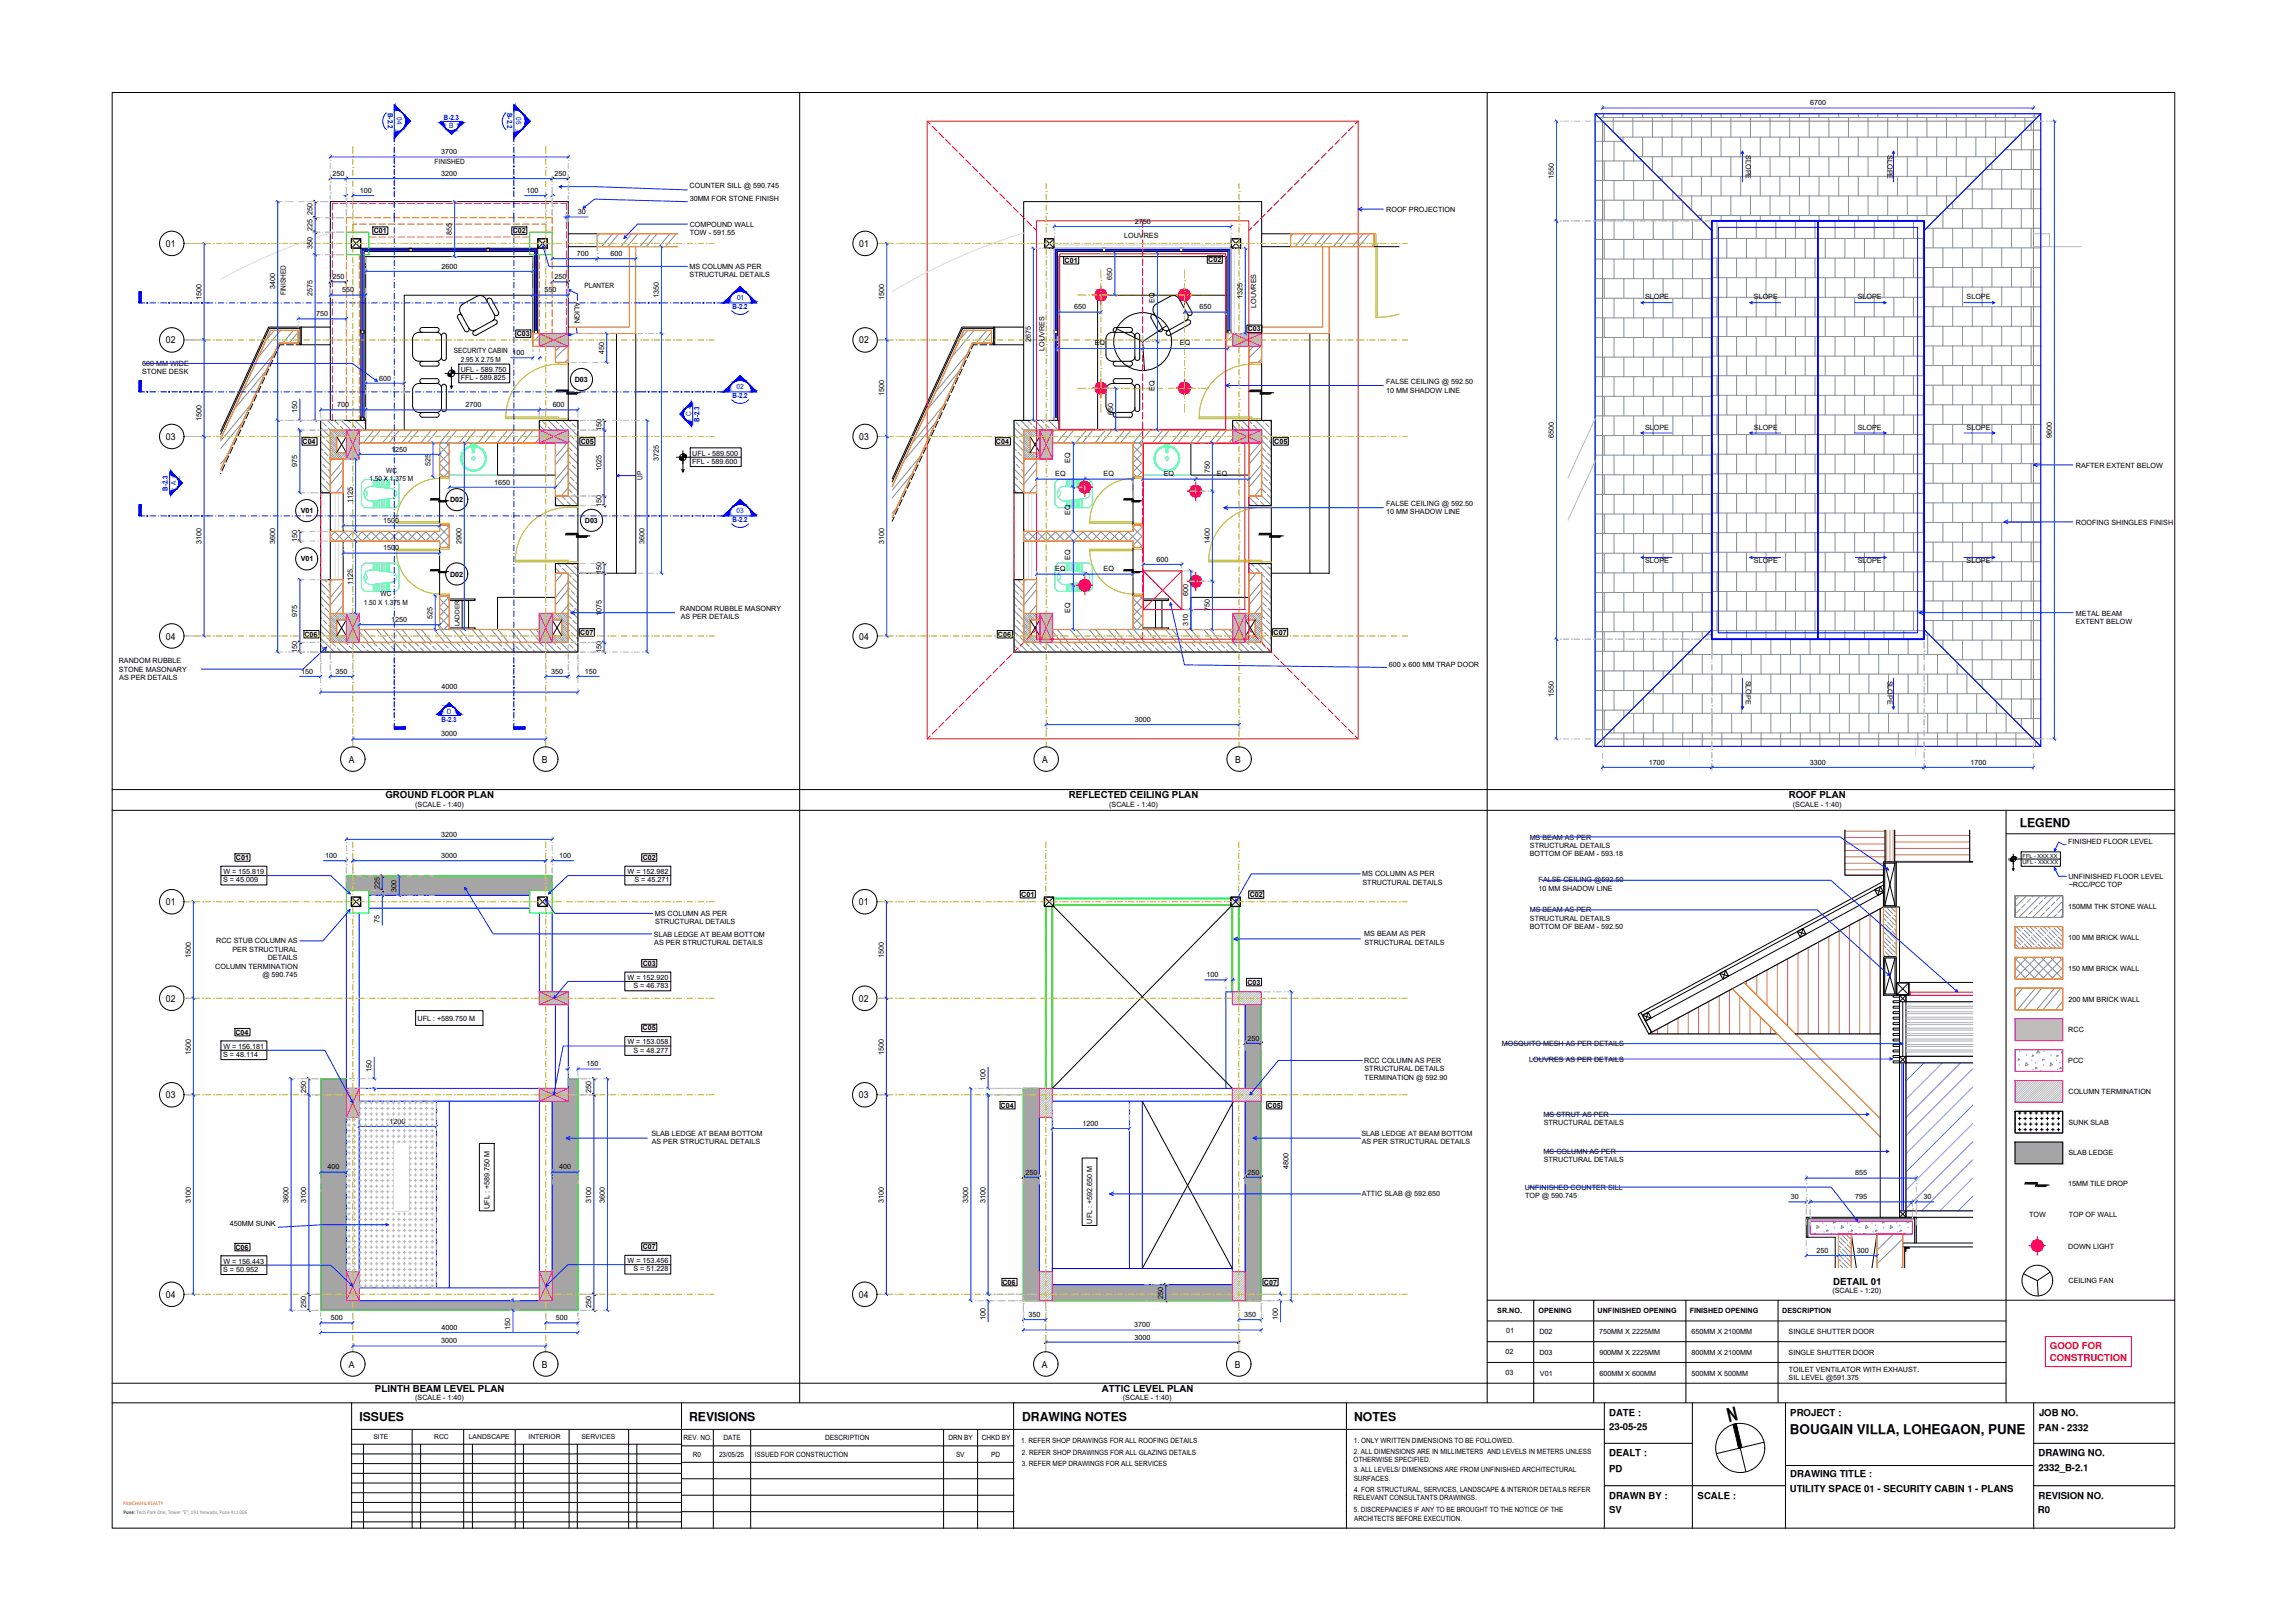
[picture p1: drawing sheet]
<svg xmlns="http://www.w3.org/2000/svg" width="841mm" height="594mm" viewBox="0 0 841 594" stroke-linecap="round" stroke-linejoin="round" font-family="sans-serif">
<defs><g id="words">
<text font-size="6.9" x="633.6" y="520.9" transform="rotate(-13 633.6 520.9)">N</text>
<text font-size="4.9" x="655.9" y="525.2">BOUGAIN VILLA, LOHEGAON, PUNE</text>
<g font-size="4.5">
<text x="740.1" y="303">LEGEND</text>
<text x="131.7" y="520.3">ISSUES</text>
<text x="252.5" y="520.3">REVISIONS</text>
<text x="374.6" y="520.3">DRAWING NOTES</text>
<text x="496.3" y="520.3">NOTES</text>
</g>
<g font-size="3.6">
<text x="141.2" y="292.4">GROUND FLOOR PLAN</text>
<text x="391.7" y="292.4">REFLECTED CEILING PLAN</text>
<text x="655.5" y="292.4">ROOF PLAN</text>
<text x="671.8" y="470.5">DETAIL 01</text>
<text x="137.4" y="509.9">PLINTH BEAM LEVEL PLAN</text>
<text x="403.8" y="509.9">ATTIC LEVEL PLAN</text>
</g>
<g font-size="3.5">
<text x="60.8" y="90.5">01</text>
<text x="314.9" y="90.5">01</text>
<text x="60.8" y="125.8">02</text>
<text x="314.9" y="125.8">02</text>
<text x="60.8" y="161.2">03</text>
<text x="314.9" y="161.2">03</text>
<text x="60.8" y="234.2">04</text>
<text x="314.9" y="234.2">04</text>
<text x="127.9" y="279.3">A</text>
<text x="198.6" y="279.3">B</text>
<text x="382" y="279.3">A</text>
<text x="452.7" y="279.3">B</text>
<text x="60.8" y="331.6">01</text>
<text x="314.8" y="331.6">01</text>
<text x="60.8" y="366.9">02</text>
<text x="314.8" y="366.9">02</text>
<text x="60.8" y="402.3">03</text>
<text x="314.8" y="402.3">03</text>
<text x="60.8" y="475.3">04</text>
<text x="314.8" y="475.3">04</text>
<text x="127.9" y="500.9">A</text>
<text x="198.6" y="500.9">B</text>
<text x="381.8" y="500.9">A</text>
<text x="452.5" y="500.9">B</text>
<text x="589.7" y="518.5">DATE :</text>
<text x="656.1" y="518.5">PROJECT :</text>
<text x="747.2" y="518.5">JOB NO.</text>
<text x="589.7" y="523.8">23-05-25</text>
<text x="747" y="524.2">PAN - 2332</text>
<text x="589.7" y="533.3">DEALT :</text>
<text x="747" y="533.4">DRAWING NO.</text>
<text x="589.7" y="539">PD</text>
<text x="747" y="538.7">2332_B-2.1</text>
<text x="656.1" y="541">DRAWING TITLE :</text>
<text x="589.7" y="548.8">DRAWN BY :</text>
<text x="622.1" y="548.9">SCALE :</text>
<text x="655.9" y="546.4">UTILITY SPACE 01 - SECURITY CABIN 1 - PLANS</text>
<text x="747" y="548.9">REVISION NO.</text>
<text x="589.7" y="554.2">SV</text>
<text x="746.8" y="554.2">R0</text>
</g>
<g font-size="3.5" fill="#ed0000">
<text x="751.2" y="494.1">GOOD FOR</text>
<text x="751.2" y="498.4">CONSTRUCTION</text>
</g>
<g font-size="2.6" fill="#0000d9">
<text x="142.1" y="41.4" transform="rotate(90 142.1 41.4)">B-2.2</text>
<text x="185.9" y="41.4" transform="rotate(90 185.9 41.4)">B-2.2</text>
<text x="145.4" y="43" transform="rotate(90 145.4 43)">04</text>
<text x="162.7" y="43.8">B-2.3</text>
<text x="164.7" y="46.9">B</text>
<text x="189.2" y="43" transform="rotate(90 189.2 43)">05</text>
<text x="268.5" y="113.3">B-2.2</text>
<text x="270.1" y="110">01</text>
<text x="269.9" y="142.6">02</text>
<text x="268.5" y="145.9">B-2.2</text>
<text x="253.3" y="152.5" transform="rotate(-90 253.3 152.5)">C</text>
<text x="256.4" y="154.4" transform="rotate(-90 256.4 154.4)">B-2.3</text>
<text x="61.5" y="179.7" transform="rotate(-90 61.5 179.7)">B-2.3</text>
<text x="64.5" y="177.7" transform="rotate(-90 64.5 177.7)">A</text>
<text x="268.5" y="191.3">B-2.2</text>
<text x="269.9" y="188">03</text>
<text x="163.8" y="261.6">D</text>
<text x="161.8" y="264.6">B-2.3</text>
</g>
<g font-size="2.6">
<text x="663.3" y="38.6">6700</text>
<text x="159.3" y="59.9">FINISHED</text>
<text x="161.7" y="56.5">3700</text>
<text x="639.8" y="56.8" transform="rotate(90 639.8 56.8)">SLOPE</text>
<text x="691.7" y="56.8" transform="rotate(90 691.7 56.8)">SLOPE</text>
<text x="121.9" y="64.5">250</text>
<text x="161.7" y="64.4">3200</text>
<text x="203.2" y="64.5">250</text>
<text x="569.4" y="65.7" transform="rotate(-90 569.4 65.7)">1550</text>
<text x="131.8" y="70.7">100</text>
<text x="192.9" y="70.7">100</text>
<text x="252.7" y="69">COUNTER SILL @ 590.745</text>
<text x="252.7" y="73.6">30MM FOR STONE FINISH</text>
<text x="508" y="77.8">ROOF PROJECTION</text>
<text x="114.5" y="78.9" transform="rotate(-90 114.5 78.9)">250</text>
<text x="211.8" y="78.5">30</text>
<text x="252.8" y="83">COMPOUND WALL</text>
<text x="415.8" y="82">2750</text>
<text x="114.5" y="84.5" transform="rotate(-90 114.5 84.5)">225</text>
<text x="137" y="85.4">C01</text>
<text x="165.6" y="86.1" transform="rotate(-90 165.6 86.1)">855</text>
<text x="187.9" y="85.4">C02</text>
<text x="252.8" y="86.1">TOW - 591.55</text>
<text x="412" y="87.1">LOUVRES</text>
<text x="114.5" y="91.3" transform="rotate(-90 114.5 91.3)">350</text>
<text x="211.4" y="93.8">700</text>
<text x="223.7" y="93.8">600</text>
<text x="442.8" y="96">C02</text>
<text x="161.7" y="98.4">2600</text>
<text x="252.7" y="98.5">MS COLUMN AS PER</text>
<text x="252.7" y="101.6">STRUCTURAL DETAILS</text>
<text x="390.1" y="96.2">C01</text>
<text x="100.8" y="105.8" transform="rotate(-90 100.8 105.8)">3400</text>
<text x="121.9" y="102.3">250</text>
<text x="125.3" y="107.1">550</text>
<text x="199.6" y="107.1">550</text>
<text x="203.2" y="102.3">250</text>
<text x="214.2" y="105.5">PLANTER</text>
<text x="407.6" y="102.5" transform="rotate(-90 407.6 102.5)">650</text>
<text x="73.8" y="109.8" transform="rotate(-90 73.8 109.8)">1500</text>
<text x="104.8" y="108.2" transform="rotate(-90 104.8 108.2)">FINISHED</text>
<text x="114.5" y="108.6" transform="rotate(-90 114.5 108.6)">2575</text>
<text x="210.6" y="110.6" transform="rotate(90 210.6 110.6)">ALIGN</text>
<text x="241.4" y="109.3" transform="rotate(-90 241.4 109.3)">1350</text>
<text x="324" y="109.8" transform="rotate(-90 324 109.8)">1500</text>
<text x="393.6" y="113.3">650</text>
<text x="423.1" y="110.9" transform="rotate(-90 423.1 110.9)">EQ</text>
<text x="439.5" y="113.3">650</text>
<text x="455.4" y="109.6" transform="rotate(-90 455.4 109.6)">1325</text>
<text x="460.4" y="112.8" transform="rotate(-90 460.4 112.8)">LOUVRES</text>
<text x="602.9" y="109.6">SLOPE</text>
<text x="642.7" y="109.6">SLOPE</text>
<text x="680.8" y="109.6">SLOPE</text>
<text x="720.7" y="109.6">SLOPE</text>
<text x="115.9" y="115.8">750</text>
<text x="189.4" y="123.1">C03</text>
<text x="377.7" y="125.4" transform="rotate(-90 377.7 125.4)">2675</text>
<text x="457.3" y="121.3">C03</text>
<text x="166.3" y="129.4">SECURITY CABIN</text>
<text x="187.8" y="130.1">100</text>
<text x="221.3" y="129.6" transform="rotate(-90 221.3 129.6)">450</text>
<text x="382.7" y="128.4" transform="rotate(-90 382.7 128.4)">LOUVRES</text>
<text x="401.2" y="126.5">EQ</text>
<text x="432.4" y="126.5">EQ</text>
<text x="52.1" y="137.1">STONE DESK</text>
<text x="52.1" y="134.1">600 MM WIDE</text>
<text x="168.8" y="136.2">UFL - 589.750</text>
<text x="168.9" y="132.4">2.95 X 2.75 M</text>
<text x="138.9" y="139.4">600</text>
<text x="168.8" y="139.3">FFL - 589.825</text>
<text x="210.6" y="139.9">D03</text>
<text x="423.1" y="143.3" transform="rotate(-90 423.1 143.3)">EQ</text>
<text x="507.9" y="143.9">10 MM SHADOW LINE</text>
<text x="508" y="140.8">FALSE CEILING @ 592.50</text>
<text x="123.6" y="149.1">700</text>
<text x="170.6" y="149.1">2700</text>
<text x="202.5" y="149.1">600</text>
<text x="324" y="145.2" transform="rotate(-90 324 145.2)">1500</text>
<text x="73.8" y="154.4" transform="rotate(-90 73.8 154.4)">1500</text>
<text x="108.9" y="151.4" transform="rotate(-90 108.9 151.4)">150</text>
<text x="407.9" y="152" transform="rotate(-90 407.9 152)">650</text>
<text x="220.4" y="157.9" transform="rotate(-90 220.4 157.9)">150</text>
<text x="569.4" y="160.4" transform="rotate(-90 569.4 160.4)">6500</text>
<text x="602.9" y="157.3">SLOPE</text>
<text x="642.7" y="157.3">SLOPE</text>
<text x="680.8" y="157.3">SLOPE</text>
<text x="720.7" y="157.3">SLOPE</text>
<text x="751.9" y="160.4" transform="rotate(-90 751.9 160.4)">9600</text>
<text x="110.8" y="162.6">C04</text>
<text x="143.4" y="165.4">1250</text>
<text x="212.8" y="162.6">C05</text>
<text x="253.7" y="166.9">UFL - 589.500</text>
<text x="364.9" y="162.6">C04</text>
<text x="466.9" y="162.6">C05</text>
<text x="108.9" y="171.2" transform="rotate(-90 108.9 171.2)">975</text>
<text x="141.5" y="173.1">WC</text>
<text x="157.7" y="170.6" transform="rotate(-90 157.7 170.6)">525</text>
<text x="220.4" y="172.6" transform="rotate(-90 220.4 172.6)">1025</text>
<text x="241.4" y="169" transform="rotate(-90 241.4 169)">3725</text>
<text x="253.7" y="169.9">FFL - 589.600</text>
<text x="392.2" y="169.6" transform="rotate(-90 392.2 169.6)">EQ</text>
<text x="443.3" y="173.3" transform="rotate(-90 443.3 173.3)">750</text>
<text x="760.7" y="171.4">RAFTER EXTENT BELOW</text>
<text x="135.4" y="176.2">1.50 X 1.375 M</text>
<text x="181.1" y="177.5">1650</text>
<text x="235.4" y="175.7" transform="rotate(-90 235.4 175.7)">UP</text>
<text x="386.7" y="174.4">EQ</text>
<text x="404.4" y="174.4">EQ</text>
<text x="426.5" y="174.4">EQ</text>
<text x="445.9" y="174.4">EQ</text>
<text x="129.4" y="184.4" transform="rotate(-90 129.4 184.4)">1125</text>
<text x="164.9" y="184">D02</text>
<text x="220.4" y="185.6" transform="rotate(-90 220.4 185.6)">150</text>
<text x="508" y="185.2">FALSE CEILING @ 592.50</text>
<text x="110.3" y="188">V01</text>
<text x="140.4" y="191.6">1500</text>
<text x="214.3" y="191.5">D03</text>
<text x="392.2" y="188.5" transform="rotate(-90 392.2 188.5)">EQ</text>
<text x="507.9" y="188.3">10 MM SHADOW LINE</text>
<text x="760.7" y="192.3">ROOFING SHINGLES FINISH</text>
<text x="73.8" y="199.3" transform="rotate(-90 73.8 199.3)">3100</text>
<text x="100.8" y="199.3" transform="rotate(-90 100.8 199.3)">3600</text>
<text x="108.9" y="198.5" transform="rotate(-90 108.9 198.5)">150</text>
<text x="140.4" y="201.6">1500</text>
<text x="169.2" y="199.3" transform="rotate(-90 169.2 199.3)">2900</text>
<text x="236.1" y="199.3" transform="rotate(-90 236.1 199.3)">3600</text>
<text x="324" y="199.3" transform="rotate(-90 324 199.3)">3100</text>
<text x="443.3" y="199.4" transform="rotate(-90 443.3 199.4)">1400</text>
<text x="110.3" y="205.6">V01</text>
<text x="386.7" y="209.2">EQ</text>
<text x="392.2" y="205.2" transform="rotate(-90 392.2 205.2)">EQ</text>
<text x="404.4" y="209.2">EQ</text>
<text x="423.9" y="205.7">600</text>
<text x="602.9" y="206.4">SLOPE</text>
<text x="642.7" y="206.4">SLOPE</text>
<text x="680.8" y="206.4">SLOPE</text>
<text x="720.7" y="206.4">SLOPE</text>
<text x="129.4" y="214.4" transform="rotate(-90 129.4 214.4)">1125</text>
<text x="164.9" y="211.2">D02</text>
<text x="220.4" y="210.3" transform="rotate(-90 220.4 210.3)">150</text>
<text x="133.4" y="221.5">1.50 X 1.375 M</text>
<text x="139.5" y="218.5">WC</text>
<text x="435.4" y="218.4" transform="rotate(-90 435.4 218.4)">600</text>
<text x="108.9" y="226" transform="rotate(-90 108.9 226)">975</text>
<text x="143.4" y="227.8">1250</text>
<text x="158.5" y="226.6" transform="rotate(-90 158.5 226.6)">525</text>
<text x="220.4" y="225.6" transform="rotate(-90 220.4 225.6)">1075</text>
<text x="249.3" y="223.7">RANDOM RUBBLE MASONRY</text>
<text x="249.5" y="226.8">AS PER DETAILS</text>
<text x="392.2" y="224.4" transform="rotate(-90 392.2 224.4)">EQ</text>
<text x="443.3" y="223.9" transform="rotate(-90 443.3 223.9)">750</text>
<text x="760.7" y="225.5">METAL BEAM</text>
<text x="111.6" y="233.2">C06</text>
<text x="212.6" y="232.5">C07</text>
<text x="365.7" y="233.2">C06</text>
<text x="435.4" y="229.1" transform="rotate(-90 435.4 229.1)">310</text>
<text x="466.7" y="232.5">C07</text>
<text x="760.7" y="228.6">EXTENT BELOW</text>
<text x="108.9" y="239.2" transform="rotate(-90 108.9 239.2)">150</text>
<text x="220.4" y="239.2" transform="rotate(-90 220.4 239.2)">150</text>
<text x="43.5" y="243">RANDOM RUBBLE</text>
<text x="509" y="244.1">600 x 600 MM TRAP DOOR</text>
<text x="43.6" y="246">STONE MASONARY</text>
<text x="43.7" y="249.1">AS PER DETAILS</text>
<text x="110.4" y="246.8">150</text>
<text x="123" y="246.8">350</text>
<text x="201.9" y="246.8">350</text>
<text x="214.3" y="246.8">150</text>
<text x="639.8" y="249.3" transform="rotate(90 639.8 249.3)">SLOPE</text>
<text x="691.7" y="249.3" transform="rotate(90 691.7 249.3)">SLOPE</text>
<text x="161.8" y="252.5">4000</text>
<text x="569.4" y="255.4" transform="rotate(-90 569.4 255.4)">1550</text>
<text x="161.7" y="269.7">3000</text>
<text x="415.8" y="264.4">3000</text>
<text x="604.3" y="280.1">1700</text>
<text x="663.3" y="280.1">3300</text>
<text x="722.1" y="280.1">1700</text>
<text x="152.1" y="295.5">(SCALE - 1:40)</text>
<text x="406.5" y="295.5">(SCALE - 1:40)</text>
<text x="657" y="295.5">(SCALE - 1:40)</text>
<text x="161.7" y="306.4">3200</text>
<text x="560.6" y="307.5">MS BEAM AS PER</text>
<text x="560.6" y="310.6">STRUCTURAL DETAILS</text>
<text x="757.9" y="309">FINISHED FLOOR LEVEL</text>
<text x="86.4" y="315">C01</text>
<text x="119.2" y="314.3">100</text>
<text x="161.7" y="314.3">3000</text>
<text x="204.9" y="314.3">100</text>
<text x="235.5" y="315">C02</text>
<text x="560.6" y="313.6">BOTTOM OF BEAM - 593.18</text>
<text x="81.8" y="323.2">S = 45.009</text>
<text x="81.8" y="320.1">W = 155.819</text>
<text x="230" y="320.1">W = 152.982</text>
<text x="232.5" y="323.2">S = 45.271</text>
<text x="499.2" y="321">MS COLUMN AS PER</text>
<text x="563.8" y="323.1">FALSE CEILING @592.50</text>
<text x="758" y="321.9">UNFINISHED FLOOR LEVEL</text>
<text x="139.1" y="325.7" transform="rotate(-90 139.1 325.7)">225</text>
<text x="145.3" y="326.6" transform="rotate(-90 145.3 326.6)">300</text>
<text x="374.2" y="328.4">C01</text>
<text x="458" y="328.6">C02</text>
<text x="499.3" y="324.1">STRUCTURAL DETAILS</text>
<text x="563.8" y="326.2">10 MM SHADOW LINE</text>
<text x="758.1" y="325">~RCC/PCC TOP</text>
<text x="240" y="335.5">MS COLUMN AS PER</text>
<text x="560.6" y="334.2">MS BEAM AS PER</text>
<text x="757.9" y="333">150MM THK STONE WALL</text>
<text x="139.1" y="338" transform="rotate(-90 139.1 338)">75</text>
<text x="240.1" y="338.6">STRUCTURAL DETAILS</text>
<text x="560.6" y="340.3">BOTTOM OF BEAM - 592.50</text>
<text x="560.7" y="337.3">STRUCTURAL DETAILS</text>
<text x="79.2" y="345.5">RCC STUB COLUMN AS</text>
<text x="239.6" y="343">SLAB LEDGE AT BEAM BOTTOM</text>
<text x="239.8" y="346.1">AS PER STRUCTURAL DETAILS</text>
<text x="500" y="343">MS BEAM AS PER</text>
<text x="500" y="346">STRUCTURAL DETAILS</text>
<text x="757.9" y="344.3">100 MM BRICK WALL</text>
<text x="69.9" y="351" transform="rotate(-90 69.9 351)">1500</text>
<text x="85.2" y="348.6">PER STRUCTURAL</text>
<text x="98.1" y="351.7">DETAILS</text>
<text x="235.5" y="353.8">C03</text>
<text x="323.9" y="351" transform="rotate(-90 323.9 351)">1500</text>
<text x="78.9" y="354.8">COLUMN TERMINATION</text>
<text x="96.1" y="357.8">@ 590.745</text>
<text x="230" y="358.9">W = 152.920</text>
<text x="442.1" y="357.9">100</text>
<text x="757.9" y="355.5">150 MM BRICK WALL</text>
<text x="232.2" y="361.9">S = 46.783</text>
<text x="457.1" y="360.6">C03</text>
<text x="758.1" y="366.8">200 MM BRICK WALL</text>
<text x="153" y="373.8">UFL : +589.750 M</text>
<text x="235.5" y="377.4">C05</text>
<text x="86.3" y="379">C04</text>
<text x="230" y="382.5">W = 153.058</text>
<text x="457.1" y="381.2">250</text>
<text x="550.4" y="383.2">MOSQUITO MESH AS PER DETAILS</text>
<text x="757.9" y="378.1">RCC</text>
<text x="69.9" y="386.3" transform="rotate(-90 69.9 386.3)">1500</text>
<text x="81.8" y="387.2">S = 48.114</text>
<text x="81.8" y="384.1">W = 156.181</text>
<text x="232.2" y="385.6">S = 48.277</text>
<text x="323.9" y="386.3" transform="rotate(-90 323.9 386.3)">1500</text>
<text x="499.9" y="389.4">RCC COLUMN AS PER</text>
<text x="560.4" y="388.8">LOUVRES AS PER DETAILS</text>
<text x="757.9" y="389.4">PCC</text>
<text x="136.2" y="392.5" transform="rotate(-90 136.2 392.5)">150</text>
<text x="214.9" y="390.6">150</text>
<text x="500" y="392.4">STRUCTURAL DETAILS</text>
<text x="500.1" y="395.5">TERMINATION @ 592.90</text>
<text x="112.2" y="400.2" transform="rotate(-90 112.2 400.2)">250</text>
<text x="216.7" y="400.2" transform="rotate(-90 216.7 400.2)">250</text>
<text x="361.1" y="396.1" transform="rotate(-90 361.1 396.1)">100</text>
<text x="758" y="400.7">COLUMN TERMINATION</text>
<text x="366.6" y="405.7">C04</text>
<text x="464.5" y="405.7">C05</text>
<text x="142.8" y="411.6">1200</text>
<text x="396.7" y="412.4">1200</text>
<text x="565.7" y="409.1">MS STRUT AS PER</text>
<text x="565.7" y="412.2">STRUCTURAL DETAILS</text>
<text x="758" y="411.9">SUNK SLAB</text>
<text x="238.7" y="415.9">SLAB LEDGE AT BEAM BOTTOM</text>
<text x="238.8" y="419">AS PER STRUCTURAL DETAILS</text>
<text x="498.9" y="415.9">SLAB LEDGE AT BEAM BOTTOM</text>
<text x="499" y="419">AS PER STRUCTURAL DETAILS</text>
<text x="565.7" y="422.7">MS COLUMN AS PER</text>
<text x="565.7" y="425.7">STRUCTURAL DETAILS</text>
<text x="758" y="423.2">SLAB LEDGE</text>
<text x="120.1" y="428.3">400</text>
<text x="204.9" y="428.3">400</text>
<text x="375.8" y="430.2">250</text>
<text x="457.1" y="430.2">250</text>
<text x="472.2" y="428.2" transform="rotate(-90 472.2 428.2)">4800</text>
<text x="679.9" y="430.5">855</text>
<text x="558.7" y="435.8">UNFINISHED COUNTER SILL</text>
<text x="757.9" y="434.5">15MM TILE DROP</text>
<text x="69.9" y="440.4" transform="rotate(-90 69.9 440.4)">3100</text>
<text x="105.7" y="440.4" transform="rotate(-90 105.7 440.4)">3600</text>
<text x="112.2" y="440.4" transform="rotate(-90 112.2 440.4)">3100</text>
<text x="179.3" y="442.8" transform="rotate(-90 179.3 442.8)">UFL : +589.750 M</text>
<text x="216.6" y="440.4" transform="rotate(-90 216.6 440.4)">3100</text>
<text x="221.6" y="440.4" transform="rotate(-90 221.6 440.4)">3600</text>
<text x="323.8" y="440.4" transform="rotate(-90 323.8 440.4)">3100</text>
<text x="354.8" y="440.4" transform="rotate(-90 354.8 440.4)">3300</text>
<text x="361.1" y="440.4" transform="rotate(-90 361.1 440.4)">3100</text>
<text x="499" y="438">ATTIC SLAB @ 592.650</text>
<text x="558.9" y="438.8">TOP @ 590.745</text>
<text x="656.3" y="439.2">30</text>
<text x="679.9" y="439.2">795</text>
<text x="704.9" y="439.2">30</text>
<text x="84.2" y="449.2">450MM SUNK</text>
<text x="400.2" y="448.1" transform="rotate(-90 400.2 448.1)">UFL : +592.650 M</text>
<text x="743.6" y="445.8">TOW</text>
<text x="758.1" y="445.8">TOP OF WALL</text>
<text x="86.3" y="457.7">C06</text>
<text x="235.5" y="457.5">C07</text>
<text x="665.6" y="458.9">250</text>
<text x="680.5" y="458.9">300</text>
<text x="757.9" y="457.4">DOWN LIGHT</text>
<text x="81.8" y="465.9">S = 50.952</text>
<text x="81.8" y="462.8">W = 156.443</text>
<text x="230" y="462.6">W = 153.456</text>
<text x="232.2" y="465.7">S = 51.228</text>
<text x="367.4" y="470.5">C06</text>
<text x="463.2" y="470.5">C07</text>
<text x="671.5" y="473.6">(SCALE - 1:20)</text>
<text x="758" y="470.1">CEILING FAN</text>
<text x="112.2" y="479.1" transform="rotate(-90 112.2 479.1)">250</text>
<text x="216.7" y="479.1" transform="rotate(-90 216.7 479.1)">250</text>
<text x="426.3" y="475.6" transform="rotate(-90 426.3 475.6)">250</text>
<text x="121.2" y="483.5">500</text>
<text x="203.7" y="483.5">500</text>
<text x="361.1" y="483.5" transform="rotate(-90 361.1 483.5)">100</text>
<text x="376.9" y="482.4">350</text>
<text x="455.9" y="482.4">350</text>
<text x="468.3" y="483.5" transform="rotate(-90 468.3 483.5)">100</text>
<text x="548.7" y="481">SR.NO.</text>
<text x="563.8" y="481">OPENING</text>
<text x="585.4" y="481">UNFINISHED OPENING</text>
<text x="619.2" y="481">FINISHED OPENING</text>
<text x="653.1" y="481">DESCRIPTION</text>
<text x="161.8" y="487.1">4000</text>
<text x="187" y="487" transform="rotate(-90 187 487)">150</text>
<text x="415.7" y="486.1">3700</text>
<text x="415.7" y="490.6">3000</text>
<text x="551.9" y="488.4">01</text>
<text x="564.2" y="488.7">D02</text>
<text x="586.1" y="488.7">750MM X 2225MM</text>
<text x="619.9" y="488.7">650MM X 2100MM</text>
<text x="655.4" y="488.7">SINGLE SHUTTER DOOR</text>
<text x="161.7" y="492">3000</text>
<text x="551.7" y="496">02</text>
<text x="564.2" y="496.3">D03</text>
<text x="586.1" y="496.3">900MM X 2225MM</text>
<text x="619.9" y="496.3">800MM X 2100MM</text>
<text x="655.4" y="496.3">SINGLE SHUTTER DOOR</text>
<text x="551.7" y="503.6">03</text>
<text x="564.3" y="503.9">V01</text>
<text x="586.1" y="503.9">600MM X 600MM</text>
<text x="619.9" y="503.9">500MM X 500MM</text>
<text x="655.5" y="502.4">TOILET VENTILATOR WITH EXHAUST.</text>
<text x="655.4" y="505.5">SIL LEVEL @591.375</text>
<text x="152.1" y="512.9">(SCALE - 1:40)</text>
<text x="411.5" y="512.9">(SCALE - 1:40)</text>
<text x="250.5" y="527.5">REV. NO.</text>
<text x="265.2" y="527.5">DATE</text>
<text x="302.4" y="527.5">DESCRIPTION</text>
<text x="347.6" y="527.5">DRN BY</text>
<text x="359.8" y="527.5">CHKD BY</text>
<text x="253.9" y="533.6">R0</text>
<text x="263.5" y="533.6">23/05/25</text>
<text x="276.6" y="533.6">ISSUED FOR CONSTRUCTION</text>
<text x="350.3" y="533.6">SV</text>
<text x="363.2" y="533.6">PD</text>
<text x="374.3" y="528.6">1. REFER SHOP DRAWINGS FOR ALL ROOFING DETAILS</text>
<text x="374.5" y="532.9">2. REFER SHOP DRAWINGS FOR ALL GLAZING DETAILS</text>
<text x="496.1" y="532.4">2. ALL DIMENSIONS ARE IN MILLIMETERS AND LEVELS IN METERS UNLESS</text>
<text x="496.2" y="528.6">1. ONLY WRITTEN DIMENSIONS TO BE FOLLOWED.</text>
<text x="374.4" y="536.9">3. REFER MEP DRAWINGS FOR ALL SERVICES</text>
<text x="496.1" y="535.4">OTHERWISE SPECIFIED.</text>
<text x="496.1" y="539.3">3. ALL LEVELS/ DIMENSIONS ARE FROM UNFINISHED ARCHITECTURAL</text>
<text x="496.1" y="542.4">SURFACES.</text>
<text x="496.1" y="549.4">RELEVANT CONSULTANTS DRAWINGS.</text>
<text x="496.2" y="546.3">4. FOR STRUCTURAL, SERVICES, LANDSCAPE &amp; INTERIOR DETAILS REFER</text>
<text x="496.2" y="553.9">5. DISCREPANCIES IF ANY TO BE BROUGHT TO THE NOTICE OF THE</text>
<text x="496.2" y="557">ARCHITECTS BEFORE EXECUTION.</text>
</g>
<g font-size="2.5">
<text x="136.9" y="527.1">SITE</text>
<text x="159.1" y="527.1">RCC</text>
<text x="171.8" y="527.1">LANDSCAPE</text>
<text x="193.7" y="527.1">INTERIOR</text>
<text x="213" y="527.1">SERVICES</text>
</g>
<text font-size="2.3" x="168.3" y="229.4" transform="rotate(-90 168.3 229.4)">LADDER</text>
<g font-size="2">
<text x="741.2" y="314.2">FFL - XXX.XX</text>
<text x="741.2" y="316.6">UFL - XXX.XX</text>
</g>
<text font-size="2" fill="#f79646" x="45.2" y="551.3">PANCHSHIL REALTY</text>
<text font-size="2" fill="#404040" x="45.3" y="554.4">Pune: Tech Park One, Tower “E”, 191 Yerwada, Pune 411 006</text>
</g></defs>
<!-- layer: Fill 3 -->
<g fill="none" stroke="#849096" stroke-width=".37">
<path d="M219.8 85.6l-1 1.1M224.4 85.6l-3.9 4.7M226.8 85.6l-4 4.7M231.4 85.6l-3.9 4.7M233.8 85.6l-3.9 4.7M238.4 85.6l-3.9 4.7M240.8 85.6l-3.9 4.7M245.4 85.6l-3.9 4.7M247.8 85.6l-3.9 4.7M248.4 85.6h-29.6v4.7h29.6M97.5 135.8l-11.6 14M100.4 129.5l-11.6 14"/>
<path d="M100.5 121l-3 3.6M102.8 121l-8.2 9.9M107.5 121l-3.9 4.7M109.3 121.7l-3.4 4M195.3 122.2h2.3v4.7h-2.3zM195.8 122.2l-.5 .5M197.6 122.9l-2.3 2.3M203.5 126.9h4.7v5.9h-4.7zM205.3 126.9l-1.8 1.7M207.9 126.9l-4.4 4.2M208.2 131.5l-1.3 1.3M88.9 154.7l-8 9.6"/>
<path d="M91.8 148.4l-10.9 13.1M121 157.5h5.9v2.4h-3.5v5.9h3.5v2.3h-5.9zM121.2 158l-.2 .1M121.6 158.4l-.6 .5M121.6 157.5l-.2 .2M122 158.8l-1 1M122.4 159.2l-1 1M122.5 157.5l-.7 .6M122.8 159.6l-1 1M123.3 157.6l-1 1M123.7 158l-1 1M124.1 158.4l-1 1"/>
<path d="M124.1 157.5l-.2 .2M124.5 158.8l-1 1M124.9 159.2l-.6 .7M125 157.5l-.7 .6M125.3 159.6l-.2 .3M125.8 157.6l-1 1M126.2 158l-1 1M126.6 158.4l-1 1M126.6 157.5l-.2 .2M126.9 158l-.1 .1M126.9 158.9l-.9 .9M126.9 159.7l-.1 .2"/>
<path d="M131.6 157.5h66v4.7h-66zM132.4 157.5l-.8 .9M137.1 157.5l-3.9 4.7M139.4 157.5l-3.9 4.7M144.1 157.5l-3.9 4.7M146.4 157.5l-3.9 4.7M151.1 157.5l-3.9 4.7M153.4 157.5l-3.9 4.7M158.1 157.5l-3.9 4.7M160.4 157.5l-3.9 4.7M165.1 157.5l-3.9 4.7M167.4 157.5l-3.9 4.7"/>
<path d="M172.1 157.5l-3.9 4.7M174.4 157.5l-3.9 4.7M179.1 157.5l-3.9 4.7M181.4 157.5l-3.9 4.7M186.1 157.5l-3.9 4.7M188.4 157.5l-3.9 4.7M193.1 157.5l-3.9 4.7M195.4 157.5l-3.9 4.7M80.9 160.8l18.3-39.8h10.1v4.7h-7.1l-21.3 46.4M83.1 167.3l-2.2 2.6M121 168.1h4.8v12.4h-4.8zM121.2 160.5l-.2 .1"/>
<path d="M121.2 163l-.2 .1M121.2 165.5l-.2 .1M121.2 168l-.2 .1M121.6 160.9l-.6 .5M121.6 163.4l-.6 .5M121.6 165.9l-.6 .5M121.8 168.1l-.8 .9M122 161.3l-1 1M122 163.8l-1 1M122 166.3l-1 1M122.4 161.7l-1 1M122.4 164.2l-1 1"/>
<path d="M122.4 166.7l-1 1M122.8 162.1l-1 1M122.8 164.6l-1 1M122.8 167.1l-.9 1M123.3 160.1l-1 1M123.3 162.6l-1 1M123.3 165.1l-1 1M123.3 167.6l-.6 .5M123.4 160.8l-.7 .7M123.4 161.6l-.3 .3M123.4 163.3l-.7 .7M123.4 164.1l-.3 .3"/>
<path d="M123.4 165.7l-.7 .8M123.7 168l-.2 .1M124.1 165.9l-1 1M124.5 166.3l-1 1M124.9 166.7l-1 1M125 165.8l-.2 .3M125.3 167.1l-.9 1M125.8 171.7l-4.8 5.7M125.8 168.9l-4.8 5.7M125.8 177.4l-2.6 3.1M125.8 167.6l-.6 .5M125.9 165.8l-.7 .7"/>
<path d="M126.2 168l-.2 .1M126.6 165.9l-1 1M126.9 166.4l-.9 .9M126.9 167.2l-.5 .5M126.9 168v.1M161.1 162.2h3.5v12.4h-3.5zM161.1 163.3l3.5 3.5M161.1 166.6l3.5 3.5M161.1 169.9l3.5 3.6M161.1 173.3l1.3 1.3M161.7 162.2l-.6 .6M163.4 162.2l1.2 1.3"/>
<path d="M164.6 162.6l-3.5 3.6M164.6 165.9l-3.5 3.6M164.6 169.3l-3.5 3.5M164.6 172.6l-1.9 2M197.6 160.5l-1.4 1.7M203.5 162.2h4.7v19.5h-4.7zM207.8 162.2l-4.3 5.2M208.2 164.5l-4.7 5.7M208.2 172.9l-4.7 5.7M208.2 170.1l-4.7 5.7M208.2 178.5l-2.5 3.2M121 194.6h40.1v-2.3h3.5v8.2h-3.5v-2.3h-40.1z"/>
<path d="M122.5 194.6l3.5 3.6 3.6-3.6M122.9 194.6l-1.9 1.9 1.7 1.7M125.8 180.2l-.3 .3M125.9 194.6l3.5 3.6 3.5-3.6M126.2 194.6l-3.5 3.6M129.2 194.6l3.5 3.6M132.5 194.6l3.5 3.6 3.5-3.6M135.9 194.6l3.4 3.6 3.6-3.6M136.2 194.6l-3.5 3.6M139.2 194.6l3.5 3.6M142.5 194.6l3.5 3.6 3.5-3.6M145.9 194.6l3.5 3.6"/>
<path d="M146.2 194.6l-3.5 3.6M149.2 194.6l3.5 3.6 3.5-3.6M152.5 194.6l3.5 3.6 3.6-3.6M152.9 194.6l-3.6 3.6M155.9 194.6l3.5 3.6M159.2 194.6l5.4 5.5M161.1 193.2l3.5 3.6M161.1 199.9l.6 .6M161.9 192.3l-.8 .8M163.5 192.3l1.1 1.1M164.6 192.9l-5.3 5.3M164.6 196.2l-3.5 3.5"/>
<path d="M164.6 199.5l-.9 1M208.2 181.4l-.2 .3M121 212.3h4.8v12.4h-4.8zM121.8 212.3l-.8 .9M125.8 215.9l-4.8 5.7M125.8 213.1l-4.8 5.7M161.1 218.2h3.5v12.4h-3.5zM161.1 219.2l3.5 3.6M161.7 218.2l-.6 .6M163.4 218.2l1.2 1.2M164.6 218.6l-3.5 3.5M203.5 210h4.7v14.7h-4.7z"/>
<path d="M203.9 210l-.4 .4M206.2 210l-2.7 3.2M208.2 215.9l-4.7 5.7M208.2 213.1l-4.7 5.7M121 224.7h5.9v2.3h-3.5v5.9h3.5v2.4h-5.9zM121.2 225.1l-.2 .2M121.2 227.6l-.2 .2M121.2 230.1l-.2 .2M121.2 232.6l-.2 .2M121.2 235.1l-.2 .2M121.6 225.6l-.6 .5M121.6 228.1l-.6 .5"/>
<path d="M121.6 230.6l-.6 .5M121.6 233.1l-.6 .5M121.6 224.7l-.2 .2M122 226l-1 .9M122 228.5l-1 1M122 231l-1 .9M122 233.5l-1 .9M122.4 226.4l-1 1M122.4 228.9l-1 1M122.4 231.4l-1 1M122.4 233.9l-1 1M122.5 224.7l-.7 .6"/>
<path d="M122.8 226.8l-1 1M122.8 229.3l-1 1M122.8 231.8l-1 1M122.8 234.3l-.9 1M123.3 224.7l-1 1M123.3 227.2l-1 1M123.3 229.7l-1 1M123.3 232.2l-1 1M123.3 234.7l-.6 .6M123.4 227.9l-.7 .7M123.4 228.8l-.3 .3M123.4 230.4l-.7 .7"/>
<path d="M123.4 231.3l-.3 .3M123.4 232.9l-.7 .7M123.7 225.1l-1 1M123.7 235.1l-.2 .2M124.1 225.6l-1 1M124.1 233.1l-1 1M124.1 224.7l-.2 .2M124.5 226l-1 1M124.5 233.5l-1 1M124.9 226.4l-.6 .6M124.9 233.9l-1 1M125 224.7l-.7 .6"/>
<path d="M125 232.9l-.2 .3M125.3 226.8l-.2 .2M125.3 234.3l-.9 1M125.8 224.4l-.3 .3M125.8 221.6l-2.6 3.1M125.8 224.7l-1 1M125.8 234.7l-.6 .6M125.9 232.9l-.7 .7M126.2 225.1l-1 1M126.2 235.1l-.2 .2M126.6 225.6l-1 1M126.6 233.1l-1 1"/>
<path d="M126.6 224.7l-.2 .2M126.9 225.2l-.1 .1M126.9 226.1l-.9 .9M126.9 226.9l-.1 .1M126.9 233.6l-.9 .9M126.9 234.4l-.5 .5M126.9 235.2v.1M131.6 230.6h66v4.7h-66zM131.6 231.3l3.4 4M133.4 230.6l3.9 4.7M138 230.6l4 4.7M140.4 230.6l3.9 4.7"/>
<path d="M145 230.6l4 4.7M147.4 230.6l3.9 4.7M152 230.6l4 4.7M154.4 230.6l3.9 4.7M159.1 230.6l3.9 4.7M161.1 222.6l3.5 3.5M161.1 225.9l3.5 3.6M161.1 229.2l1.3 1.4M161.4 230.6l3.9 4.7M164.6 221.9l-3.5 3.6M164.6 225.2l-3.5 3.6M164.6 228.6l-1.9 2"/>
<path d="M166.1 230.6l3.9 4.7M168.4 230.6l3.9 4.7M173.1 230.6l3.9 4.7M175.4 230.6l3.9 4.7M180.1 230.6l3.9 4.7M182.4 230.6l3.9 4.7M187.1 230.6l3.9 4.7M189.4 230.6l3.9 4.7M194.1 230.6l3.5 4.2M196.4 230.6l1.2 1.4M202.3 224.7h5.9v10.6h-5.9v-2.4h3.6v-5.9h-3.6zM202.5 224.7l-.2 .2"/>
<path d="M202.5 234.7l-.2 .2M202.6 232.9l-.3 .3M203 225.1l-.7 .6M203 235.1l-.2 .2M203.4 225.5l-1 1M203.4 233l-1 1M203.4 224.7l-.2 .2M203.8 226l-1 1M203.8 233.5l-1 1M204.2 226.4l-.7 .6M204.2 233.9l-1 1M204.2 224.7l-.6 .6"/>
<path d="M204.3 232.9l-.3 .3M204.6 226.8l-.2 .2M204.6 234.3l-1 1M205 224.7l-1 1M205 234.7l-.6 .6M205.1 232.9l-.6 .7M205.5 225.1l-1 1M205.5 235.1l-.2 .2M205.9 225.5l-1 1M205.9 233l-1 1M205.9 224.7l-.2 .2M206.3 226l-1 1"/>
<path d="M206.3 228.5l-.4 .3M206.3 231l-.4 .3M206.3 233.5l-1 1M206.7 226.4l-.8 .8M206.7 228.9l-.8 .8M206.7 231.4l-.8 .8M206.7 233.9l-1 1M206.7 224.7l-.6 .6M207.1 226.8l-1 1M207.1 229.3l-1 1M207.1 231.8l-1 1M207.1 234.3l-1 1"/>
<path d="M207.5 224.7l-1 1M207.5 227.2l-1 1M207.5 229.7l-1 1M207.5 232.2l-1 1M207.5 234.7l-.6 .6M207.9 225.1l-.9 1M207.9 227.6l-.9 1M207.9 230.1l-.9 1M207.9 232.6l-.9 1M207.9 235.1l-.1 .2M208.2 224.4l-.2 .3M208.2 221.6l-2.5 3.1"/>
<path d="M208.2 224.8v.1M208.2 225.7l-.8 .8M208.2 226.5l-.4 .5M208.2 227.3v.1M208.2 228.2l-.8 .8M208.2 229l-.4 .5M208.2 229.8v.1M208.2 230.7l-.8 .8M208.2 231.5l-.4 .5M208.2 232.3v.1M208.2 233.2l-.8 .8M208.2 234l-.4 .5"/>
<path d="M208.2 234.8v.1M690.2 332.2h4.7v18.2h-4.7zM690.2 339.6l1.8 1.8M690.2 337.9l.1 .1M690.2 336.2l1 1M690.2 334.6l1.8 1.8M690.2 332.9l.1 .2M690.8 338.5l2 2M690.8 333.5l2 2M691.2 332.2h.1M691.7 337.7l2 2M691.7 332.7l2 2"/>
<path d="M692.5 336.9l2 2M692.8 332.2l1.7 1.7M693.3 336l1.6 1.6M694.2 335.2l.7 .8M694.5 332.2l.4 .4M738.4 339.4h17.5v7.9h-17.5zM738.8 339.4l1.7 1.7M740.5 339.4l.8 .8M742.1 339.4h.1M742.7 339.9l2 2M743.8 339.4l1.7 1.7M745.5 339.4l.8 .8"/>
<path d="M747.1 339.4h.1M747.6 339.9l2 2M748.8 339.4l1.7 1.7M750.5 339.4l.8 .8M752.1 339.4h.1M752.7 339.9l2 2M753.8 339.4l1.7 1.7M755.5 339.4l.4 .4M690.2 349.6l.8 .8M690.2 347.9l.1 .1M690.2 346.2l1 1M690.2 344.6l1.8 1.8"/>
<path d="M690.2 342.9l.1 .2M690.2 341.3l1 .9M690.8 348.5l1.9 1.9M690.8 343.5l2 2M691.7 347.7l2 2M691.7 342.7l2 2M692.5 346.9l2 2M692.5 341.9l2 2M693.3 346l1.6 1.6M693.3 341.1l1.6 1.5M694.2 350.2l.2 .2M694.2 345.2l.7 .8"/>
<path d="M694.2 340.2l.7 .8M738.4 350.6h17.5v8h-17.5zM738.4 351.1l7.5 7.5M738.4 354.4l4.2 4.2M738.4 357.8l.9 .8M738.4 345.7l1.2 1.2M738.4 342.3l.4 .4M738.4 340.7l1.2 1.2M738.5 344l2 2M739.3 343.2l2 2M739.6 350.6l-1.2 1.2M740.2 342.4l2 2"/>
<path d="M741 346.5l.7 .8M741 341.5l2 2M741.3 350.6l8 8M741.8 345.7l1.6 1.6M741.8 340.7l2 2M742.7 344.9l2 2M742.9 350.6l-4.5 4.5M743.5 344l2 2M744.3 343.2l2 2M744.7 350.6l7.9 8M745.1 342.4l2 2M746 346.5l.7 .8"/>
<path d="M746 341.5l2 2M746.3 350.6l-7.9 7.9M746.8 345.7l1.6 1.6M746.8 340.7l2 2M747.6 344.9l2 2M748 350.6l7.9 7.9M748.5 344l2 2M749.3 343.2l2 2M749.6 350.6l-7.9 8M750.2 342.4l1.9 2M751 346.5l.7 .8M751 341.5l2 2"/>
<path d="M751.3 350.6l4.6 4.6M751.8 345.7l1.6 1.6M751.8 340.7l2 2M752.7 344.9l2 2M752.9 350.6l-7.9 8M753.5 344l2 2M754.3 343.2l1.6 1.6M754.7 350.6l1.2 1.3M755.1 342.4l.8 .7M755.9 351l-7.6 7.6M755.9 354.4l-4.2 4.2M755.9 357.7l-.9 .9"/>
<path d="M738.4 361.9h17.5v8h-17.5zM738.9 361.9l-.5 .6M741.2 361.9l-2.8 3.4M745.9 361.9l-6.6 8M748.2 361.9l-6.6 8M752.9 361.9l-6.6 8M755.2 361.9l-6.6 8M755.9 369.6l-.3 .3M755.9 366.7l-2.6 3.2M673.7 459.4l1.8 1.8M673.7 457.7l.1 .1M673.7 456l1 1"/>
<path d="M673.7 454.4l1.8 1.8M673.7 452.7l.1 .1M674.3 458.3l2 2M674.3 453.3l2 2M674.7 452h.1M675.2 457.5l2 2M675.2 452.5l2 2M676 456.7l2 2M676.3 452l1.7 1.7M676.8 455.8l1.6 1.6M677.7 455l.7 .8M678 452l.4 .4"/>
<path d="M693.9 452l-6.1 5.9M697.3 453.7l-9.5 9.2M673.7 464.3v-12.3h4.7v12.3M673.7 462.7l.1 .1M673.7 461l1 1M674.3 463.3l1 1M675.2 462.5l1.8 1.8M676 461.7l2 2M676.8 460.8l1.6 1.6M677.7 460l.7 .7M687.8 464.3v-12.3h9.5v12.3M697.3 463.8l-.6 .5"/>
</g>
<!-- layer: Fill 8 -->
<g fill="#bfbcb6" stroke="#bfbcb6" stroke-width=".37">
<path d="M738.4 373.2v7.9h17.5zM738.4 373.2h17.5v7.9z"/>
<path d="M131.6 157.5l-4.7 10.6h4.7zM126.9 157.5h4.7l-4.7 10.6z"/>
<path d="M131.6 224.7l-4.7 10.6h4.7zM126.9 224.7h4.7l-4.7 10.6z"/>
<path d="M202.3 224.7l-4.7 10.6h4.7zM197.6 224.7h4.7l-4.7 10.6z"/>
<path d="M197.6 122.2v4.7h10.6zM197.6 122.2h10.6v4.7z"/>
<path d="M197.6 157.5v4.7h10.6zM197.6 157.5h10.6v4.7z"/>
<path d="M131.6 398.6l-4.7 10.6h4.7zM126.9 398.6h4.7l-4.7 10.6z"/>
<path d="M131.6 465.8l-4.7 10.6h4.7zM126.9 465.8h4.7l-4.7 10.6z"/>
<path d="M202.3 465.8l-4.7 10.6h4.7zM197.6 465.8h4.7l-4.7 10.6z"/>
<path d="M197.6 363.3v4.7h10.6zM197.6 363.3h10.6v4.7z"/>
<path d="M197.6 398.6v4.7h10.6zM197.6 398.6h10.6v4.7z"/>
<path d="M385.7 157.5l-4.7 10.6h4.7zM381 157.5h4.7l-4.7 10.6z"/>
<path d="M385.7 224.7l-4.7 10.6h4.7zM381 224.7h4.7l-4.7 10.6z"/>
<path d="M456.4 224.7l-4.7 10.6h4.7zM451.7 224.7h4.7l-4.7 10.6z"/>
<path d="M451.7 122.2v4.7h10.6zM451.7 122.2h10.6v4.7z"/>
<path d="M451.7 157.5v4.7h10.6zM451.7 157.5h10.6v4.7z"/>
</g>
<g fill="none" stroke="#bfbcb6" stroke-width=".37">
<path d="M197.6 122.2h10.6v4.7h-10.6zM451.7 122.2h10.6v4.7h-10.6zM126.9 157.5h4.7v10.6h-4.7zM197.6 157.5h10.6v4.7h-10.6zM381 157.5h4.7v10.6h-4.7zM451.7 157.5h10.6v4.7h-10.6zM126.9 224.7h4.7v10.6h-4.7zM197.6 224.7h4.7v10.6h-4.7zM381 224.7h4.7v10.6h-4.7zM451.7 224.7h4.7v10.6h-4.7zM197.6 363.3h10.6v4.7h-10.6zM738.4 373.2h17.5v7.9h-17.5z"/>
<path d="M126.9 398.6h4.7v10.6h-4.7zM197.6 398.6h10.6v4.7h-10.6zM126.9 465.8h4.7v10.6h-4.7zM197.6 465.8h4.7v10.6h-4.7z"/>
</g>
<!-- layer: Hatch -->
<g fill="none" stroke="#849096" stroke-width=".37">
<path d="M117.5 154h16.5v3.5h-13v23h-3.5zM117.5 156.6l3.5 3.5M117.5 154l.2 .2M117.7 159.3l1.2 1.2M118.3 154.8l1.3 1.3M120 154l3.5 3.5M120.2 156.7l.8 .9M122.8 154.2l1.2 1.3M124.7 156.1l1.2 1.3M125.1 154l3.5 3.5M127.6 154l.9 .8M129.1 155.5l1.3 1.2"/>
<path d="M130.2 154l3.5 3.5M131 157.4l.2 .1M132.7 154l.2 .2M133.5 154.8l.5 .5M197.6 154h14.2v31.2h-8.3v-3.5h4.7v-24.2h-10.6zM197.6 155.7l1.8 1.8M198.9 154.5l1.3 1.2M200.8 156.4l1.2 1.1M201 154l3.5 3.5M203.5 154l1.1 1.1M205.3 155.7l1.2 1.3M206 154l5.8 5.7"/>
<path d="M208.2 158.7l.2 .2M208.6 154l.5 .5M209.1 159.6l1.3 1.2M209.7 155.1l1.3 1.3M211.1 154l.7 .6M211.6 157l.2 .2M117.5 161.6l3.5 3.6M117.5 166.7l3.5 3.6M117.5 171.8l3.5 3.5M117.5 176.9l3.5 3.5M117.5 169.3l.2 .1M117.5 164.2l.8 .8"/>
<path d="M117.5 179.4l.8 .8M117.7 174.5l1.2 1.3M118.3 170.1l1.3 1.2M118.9 165.6l1.3 1.3M119.6 161.2l1.2 1.2M119.6 176.4l1.2 1.3M120.2 172l.8 .8M120.8 167.5l.2 .2M208.2 161.3l3.6 3.5M208.2 166.3l3.6 3.6M208.2 171.4l3.6 3.5M208.2 176.5l3.6 3.5"/>
<path d="M208.2 168.9l.9 .8M208.2 174l.2 .2M208.4 164l1.3 1.3M208.4 179.2l1.3 1.3M209.1 174.8l1.3 1.3M209.7 170.4l1.3 1.2M210.4 165.9l1.2 1.3M211 161.5l.8 .7M211 176.7l.8 .8M211.6 172.3l.2 .1M203.5 181.9l3.3 3.3M203.5 184.5l.8 .7"/>
<path d="M205.9 181.8l1.3 1.3M207.8 183.7l1.3 1.2M208.2 181.6l3.6 3.5M210.4 181.1l1.2 1.3M117.5 212.3h3.5v23h87.2v-25.3h-4.7v-3.6h8.3v32.4h-94.3zM117.5 213.5l3.5 3.5M117.5 218.5l3.5 3.6M117.9 216.4l1.3 1.3M118.9 212.3l.9 .9M119.8 218.3l1.2 1.2M120.4 213.9l.6 .6M203.5 208.1l1.9 1.9"/>
<path d="M204.4 206.4l1.1 1.1M206.1 208.1l1.3 1.3M207 206.4l4.8 4.8M208.2 212.8l3.6 3.5M208.2 217.9l3.6 3.5M208.2 210.2l1.1 1.1M208.2 215.3l.5 .5M209.3 216.4l1.3 1.3M209.5 206.4l.5 .5M210 212l1.2 1.2M210.6 207.5l1.2 1.2M211.2 218.3l.6 .6"/>
<path d="M117.5 223.6l3.5 3.6M117.5 228.7l3.5 3.5M117.5 233.8l5 5M117.5 221.1l1 1M117.5 236.3l1 1.1M117.5 226.2l.4 .4M117.9 231.6l1.3 1.3M118.5 227.2l1.3 1.3M119.2 222.8l1.2 1.2M119.2 238l.8 .8M119.8 233.5l1.2 1.3M120.4 229.1l.6 .6"/>
<path d="M121.7 235.5l1.3 1.2M123.6 237.4l1.3 1.2M124.1 235.3l3.5 3.5M126.6 235.3l.8 .8M128.1 236.7l1.2 1.3M129.2 235.3l3.5 3.5M130 238.6l.2 .2M131.7 235.3l.2 .2M132.5 236.1l1.3 1.3M134.2 235.3l3.6 3.5M134.4 238l.8 .8M136.9 235.5l1.3 1.2"/>
<path d="M138.8 237.4l1.3 1.2M139.3 235.3l3.6 3.5M141.9 235.3l.8 .8M143.3 236.7l1.3 1.3M144.4 235.3l3.5 3.5M145.2 238.6l.2 .2M146.9 235.3l.2 .2M147.7 236.1l1.3 1.3M149.5 235.3l3.5 3.5M149.6 238l.9 .8M152.2 235.5l1.3 1.2M154.1 237.4l1.3 1.2"/>
<path d="M154.6 235.3l3.5 3.5M157.1 235.3l.8 .8M158.5 236.7l1.3 1.3M159.6 235.3l3.6 3.5M160.4 238.6l.2 .2M162.2 235.3l.1 .2M163 236.1l1.2 1.3M164.7 235.3l3.6 3.5M164.9 238l.8 .8M167.4 235.5l1.3 1.2M169.3 237.4l1.3 1.2M169.8 235.3l3.5 3.5"/>
<path d="M172.3 235.3l.8 .8M173.8 236.7l1.2 1.3M174.9 235.3l3.5 3.5M175.7 238.6l.2 .2M177.4 235.3l.2 .2M178.2 236.1l1.3 1.3M180 235.3l3.5 3.5M180.1 238l.9 .8M182.7 235.5l1.2 1.2M184.6 237.4l1.2 1.2M185 235.3l3.6 3.5M187.6 235.3l.8 .8"/>
<path d="M189 236.7l1.3 1.3M190.1 235.3l3.6 3.5M190.9 238.6l.2 .2M192.7 235.3l.1 .2M193.4 236.1l1.3 1.3M195.2 235.3l3.5 3.5M195.4 238l.8 .8M197.9 235.5l1.3 1.2M199.8 237.4l1.3 1.2M200.3 235.3l3.5 3.5M202.8 235.3l.8 .8M204.2 236.7l1.3 1.3"/>
<path d="M205.4 235.3l3.5 3.5M206.1 238.6l.3 .2M207.9 235.3l.2 .2M208.2 222.9l3.6 3.6M208.2 228l3.6 3.5M208.2 233.1l3.6 3.5M208.2 225.5l1.1 1.1M208.2 230.6l.5 .4M208.7 220.8l1.3 1.3M208.7 236.1l1.3 1.3M209.3 231.6l1.3 1.3M210 227.2l1.2 1.3"/>
<path d="M210.6 222.8l1.2 1.1M210.6 238l.8 .8M211.2 233.5l.6 .6M738.4 328.1h17.5v7.9h-17.5zM739.6 328.6l-1.2 1.2M740.3 333l-1.3 1.3M742.2 331.1l-1.3 1.3M742.7 328.1l-4.3 4.2M742.8 335.6l-.5 .4M744.1 329.2l-1.3 1.3M744.7 333.7l-1.3 1.2M745.2 328.1l-.5 .5"/>
<path d="M746.6 331.7l-1.3 1.3M747.7 328.1l-7.9 7.9M748.5 329.8l-1.3 1.3M749.1 334.3l-1.2 1.3M750.3 328.1l-1.2 1.1M751.1 332.4l-1.3 1.3M752.8 328.1l-7.9 7.9M753 330.5l-1.3 1.2M753.6 334.9l-1.1 1.1M754.9 328.6l-1.3 1.2M755.5 333l-1.3 1.3M755.9 330.1l-6 5.9"/>
<path d="M755.9 335.2l-.9 .8M738.4 384.5h17.5v7.9h-17.5zM738.7 392.1v.1M740 390l-.1 .2M740.1 388.1l-.4-.3-.2 .5 .6-.2M740.2 384.9l-.1 .2M741.8 392.3l-.1 .1M742.5 389.2l.7 .8-.9 .4zM742.6 386.4l.1 .1M744.6 388.3v.2M744.9 384.5l-.1 .1M744.9 386.4l.4 .3-.6 .2z"/>
<path d="M745 391.6v.1M745.9 389.2l-.1 .1M746.1 390.9l.4 .3-.6 .2zM746.9 384.6l.4 1h-.9zM747.6 392.1l.1 .1M748.9 390v.2M749.1 388.1l-.4-.3-.2 .5 .6-.2M749.1 384.9v.2M750.8 392.3l-.1 .1M751.4 389.2l.8 .8-.9 .4zM751.6 386.4v.1M753.6 388.3v.2"/>
<path d="M753.9 384.5l-.1 .1M753.9 386.4l.4 .3-.7 .2zM753.9 391.6l.1 .1M754.9 389.2l-.1 .1M755.1 390.9l.4 .3-.6 .2zM755.9 384.6l-.5 1h.5M663.3 447.3h37.5v4.7h-37.5zM663.3 447.5l.3 .2h-.3M663.4 449.5l-.1 .1M665.2 451.8l-.1 .2M665.9 448.8l.7 .7-.9 .4zM668 447.8v.2"/>
<path d="M668.4 451.1l.1 .2M669.3 448.7v.2M669.5 450.5l.4 .3-.6 .2zM671.1 451.6v.2M672.1 447.4l.4 .3-.6 .2zM672.4 449.5l-.1 .2M674.2 451.8l-.1 .2M674.9 448.8l.7 .7-.9 .4zM677 447.8v.2M677.4 451.1v.2M678.3 448.7l-.1 .2M678.5 450.5l.4 .3-.6 .2z"/>
<path d="M680 451.6l.1 .2M681.1 447.4l.4 .3-.6 .2zM681.4 449.5l-.1 .2M683.2 451.8l-.1 .2M683.8 448.8l.8 .7-.9 .4zM686 447.8v.2M686.3 451.1l.1 .2M687.3 448.7l-.1 .2M687.5 450.5l.4 .3-.6 .2zM689 451.6l.1 .2M690.1 447.4l.4 .3-.7 .2zM690.3 449.5v.2"/>
<path d="M692.1 451.8v.2M692.8 448.8l.7 .7-.8 .4zM695 447.8v.2M695.3 451.1l.1 .2M696.3 448.7l-.1 .2M696.5 450.5l.4 .3-.7 .2zM698 451.6l.1 .2M699.1 447.4l.4 .3-.7 .2zM699.3 449.5l-.1 .2"/>
</g>
<!-- layer: RCC TERMINATION -->
<g fill="none" stroke="#b8b8b8" stroke-width=".37">
<path d="M451.6 363.3h10.6v4.7h-10.6zM452.1 363.3l-.5 .4M452.9 363.3l-1.3 1.3M453.7 363.3l-2.1 2.1M454.6 363.3l-3 2.9M455.4 363.3l-3.8 3.8M456.2 363.3l-4.6 4.6M457.1 363.3l-4.8 4.7M457.9 363.3l-4.7 4.7M458.7 363.3l-4.7 4.7M459.6 363.3l-4.8 4.7M460.4 363.3l-4.7 4.7"/>
<path d="M461.2 363.3l-4.7 4.7M462.1 363.3l-4.8 4.7M462.2 364l-4 4M462.2 364.8l-3.2 3.2M462.2 365.6l-2.4 2.4M462.2 366.5l-1.5 1.5M462.2 367.3l-.7 .7M380.9 398.6h4.7v10.6h-4.7zM381.3 398.6l-.4 .5M382.2 398.6l-1.3 1.3M383 398.6l-2.1 2.2M383.9 398.6l-3 3"/>
<path d="M384.7 398.6l-3.8 3.8M385.5 398.6l-4.6 4.6M385.6 399.4l-4.7 4.7M451.6 398.6h10.6v4.7h-10.6zM452.1 398.6l-.5 .5M452.9 398.6l-1.3 1.3M453.7 398.6l-2.1 2.2M454.6 398.6l-3 3M455.4 398.6l-3.8 3.8M456.2 398.6l-4.6 4.6M457.1 398.6l-4.8 4.7M457.9 398.6l-4.7 4.7"/>
<path d="M458.7 398.6l-4.7 4.7M459.6 398.6l-4.8 4.7M460.4 398.6l-4.7 4.7M461.2 398.6l-4.7 4.7M462.1 398.6l-4.8 4.7M462.2 399.3l-4 4M738.4 395.7h17.5v8h-17.5zM738.9 395.7l-.5 .5M739.7 395.7l-1.3 1.3M740.6 395.7l-2.2 2.2M741.4 395.7l-3 3M742.2 395.7l-3.8 3.8"/>
<path d="M743.1 395.7l-4.7 4.7M743.9 395.7l-5.5 5.5M744.7 395.7l-6.3 6.3M745.6 395.7l-7.2 7.2M746.4 395.7l-8 8M747.2 395.7l-7.9 8M748.1 395.7l-8 8M748.9 395.7l-8 8M749.7 395.7l-7.9 8M750.6 395.7l-8 8M751.4 395.7l-8 8M752.2 395.7l-7.9 8"/>
<path d="M753.1 395.7l-8 8M753.9 395.7l-8 8M754.7 395.7l-7.9 8M755.6 395.7l-8 8M755.9 396.2l-7.5 7.5M755.9 397l-6.6 6.7M755.9 397.9l-5.8 5.8M755.9 398.7l-5 5M755.9 399.5l-4.1 4.2M385.6 400.2l-4.7 4.7M385.6 401l-4.7 4.7M385.6 401.9l-4.7 4.7"/>
<path d="M385.6 402.7l-4.7 4.7M385.6 403.5l-4.7 4.8M385.6 404.4l-4.7 4.7M385.6 405.2l-4 4M385.6 406l-3.2 3.2M385.6 406.9l-2.4 2.3M385.6 407.7l-1.5 1.5M385.6 408.5l-.7 .7M462.2 400.1l-3.2 3.2M462.2 401l-2.4 2.3M462.2 401.8l-1.5 1.5M462.2 402.6l-.7 .7"/>
<path d="M755.9 400.4l-3.3 3.3M755.9 401.2l-2.5 2.5M755.9 402l-1.6 1.7M755.9 402.9l-.8 .8M380.9 465.8h4.7v10.6h-4.7zM381.3 465.8l-.4 .5M382.2 465.8l-1.3 1.3M383 465.8l-2.1 2.1M383.9 465.8l-3 3M384.7 465.8l-3.8 3.8M385.5 465.8l-4.6 4.6M385.6 466.5l-4.7 4.8"/>
<path d="M385.6 467.4l-4.7 4.7M385.6 468.2l-4.7 4.7M385.6 469l-4.7 4.8M385.6 469.9l-4.7 4.7M385.6 470.7l-4.7 4.7M385.6 471.5l-4.7 4.8M385.6 472.4l-4 4M385.6 473.2l-3.2 3.2M385.6 474l-2.4 2.4M385.6 474.9l-1.5 1.5M385.6 475.7l-.7 .7M451.6 465.8h4.7v10.6h-4.7z"/>
<path d="M452.1 465.8l-.5 .5M452.9 465.8l-1.3 1.3M453.7 465.8l-2.1 2.1M454.6 465.8l-3 3M455.4 465.8l-3.8 3.8M456.2 465.8l-4.6 4.6M456.3 466.5l-4.7 4.8M456.3 467.4l-4.7 4.7M456.3 468.2l-4.7 4.7M456.3 469l-4.7 4.8M456.3 469.9l-4.7 4.7M456.3 470.7l-4.7 4.7"/>
<path d="M456.3 471.5l-4.7 4.8M456.3 472.4l-4 4M456.3 473.2l-3.2 3.2M456.3 474l-2.4 2.4M456.3 474.9l-1.5 1.5M456.3 475.7l-.7 .7"/>
</g>
<!-- layer: Hatch -->
<g fill="#a5a5a5" stroke="#a5a5a5" stroke-width=".37">
<path d="M738.4 418.3l17.5 8v-8zM738.4 418.3l17.5 8h-17.5z"/>
<path d="M208.2 395.1h3.6l-3.6 8.2zM211.8 395.1l-3.6 8.2h3.6z"/>
<path d="M117.5 395.1h9.4l-9.4 81.3zM126.9 395.1l-9.4 81.3h9.4z"/>
<path d="M202.3 403.3h9.5l-9.5 73.1zM211.8 403.3l-9.5 73.1h9.5z"/>
<path d="M117.5 476.4h94.3l-94.3 3.5zM117.5 479.9h94.3v-3.5z"/>
<path d="M126.9 320.8h75.4l-75.4 5.4zM126.9 326.2h75.4v-5.4z"/>
<path d="M135.2 326.2h58.9l-58.9 1.7zM135.2 327.9h58.9v-1.7z"/>
<path d="M375 398.6v77.8h5.9zM375 398.6h5.9v77.8z"/>
<path d="M385.6 476.4h66v-5.9zM385.6 470.5h66l-66 5.9z"/>
<path d="M456.3 403.3l5.9 73.1v-73.1zM456.3 403.3l5.9 73.1h-5.9z"/>
<path d="M456.3 368l5.9 30.6v-30.6zM456.3 368l5.9 30.6h-5.9z"/>
</g>
<path d="M126.9 320.8h75.4v5.4h-8.2v1.7h-58.9v-1.7h-8.3zM456.3 368h5.9v30.6h-5.9zM117.5 395.1h9.4v81.3h75.4v-73.1h5.9v-8.2h3.6v84.8h-94.3zM375 398.6h5.9v77.8h-5.9zM456.3 403.3h5.9v73.1h-5.9zM738.4 418.3h17.5v8h-17.5zM385.6 470.5h66v5.9h-66z" fill="none" stroke="#a5a5a5" stroke-width=".37"/>
<!-- layer: Windows -->
<g fill="none" stroke="#000" stroke-width=".37">
<path d="M41.1 513.8h330.5M128.8 513.8v45.9M249.7 513.8v45.9M371.4 513.8v45.9M493.3 513.8h303.7M493.4 513.8v45.9M587.9 513.8v45.9M620.2 513.8v45.9M654.3 513.8v45.9M745.3 513.8v45.9M128.8 529h120.9M128.8 539.6h120.9"/>
<path d="M128.8 536.1h120.9M128.8 532.5h120.9M128.8 523.5h242.8M133.2 529v30.7M151 523.5v36.2M154.1 529v30.7M169.9 523.5v36.2M173.1 529v30.7M188.8 523.5v36.2M191.8 529v30.7M208.6 523.5v36.2M211.6 529v30.7"/>
<path d="M230.4 523.5v36.2M233.4 529v30.7M249.7 535.6h121.9M249.7 529.6h121.9M261.4 523.5v36.2M275.1 523.5v36.2M345.8 523.5v36.2M358.3 523.5v36.2M493.3 535.6h.1M493.3 529.6h.1M493.3 523.5h94.6M587.9 528.6h32.3"/>
<path d="M654.3 536.8h91M745.3 528.6h51.7M128.8 550.3h120.9M128.8 546.7h120.9M128.8 543.2h120.9M128.8 553.8h120.9M128.8 557.4h120.9M249.7 541.6h121.9M249.7 547.6h121.9M249.7 553.7h121.9M371.6 559.7h-330.5v-525.8h755.9v525.8h-303.7M493.3 541.6h.1"/>
<path d="M493.3 547.6h.1M493.3 553.7h.1M587.9 544.2h66.4M745.3 544.2h51.7"/>
</g>
<!-- layer: 2332_106 LOHEGAON_B001-UTILITY SPACE 01_PLAN_PLAN - Doors -->
<g fill="none" stroke="#b8b800" stroke-width=".37">
<path d="M204.7 132.8h3.5v.6h-3.5zM204.7 133.4a19.4 19.4 0 0 0-19.3 19.3M185.3 152.8h19.4v.5h-19.4zM204.7 153.3h3.5v.7h-3.5zM161.1 174.6h3.5v.6h-3.5zM161.1 175.2a15.8 15.8 0 0 0-15.8 15.8M145.3 191.1h15.8v.5h-15.8zM161.1 191.6h3.5v.7h-3.5zM208.2 185.2h3.6v.6h-3.6zM208.3 185.8a19.4 19.4 0 0 0-19.4 19.4M145.3 201.2h15.8v.5h-15.8zM145.3 201.7a15.8 15.8 0 0 0 15.8 15.9"/>
<path d="M161.1 217.6h3.5v.6h-3.5zM161.1 200.5h3.5v.7h-3.5zM188.9 205.2h19.3v.6h-19.3zM208.2 205.8h3.6v.6h-3.6z"/>
</g>
<!-- layer: Flooring pattern -->
<path d="M208.2 132.8v21.2M161.1 174.6v17.7M211.8 185.2v21.2M161.1 200.5v17.7" fill="none" stroke="#000" stroke-width=".37"/>
<!-- layer: Elevation lvl-1 -->
<g fill="none" stroke="#000" stroke-width=".37">
<path d="M208.2 85.6h10.6M208.2 90.3h10.6M110.4 119.8h10.6M110.4 126.3h10.6M208.2 122.2v-48.4h-87.2v80.2M225.9 122.2v87.8M233 122.2v87.8h-21.2M123.4 159.9l3.5 5.9M126.9 159.9l-3.5 5.9M123.4 227l3.5 5.9M126.9 227l-3.5 5.9M202.3 227l3.6 5.9"/>
<path d="M205.9 227l-3.6 5.9M676.1 304v16.6h14.1M690.8 304v11.7h3.5v-11.7M721.8 304v11.7h1.1h-28M689 332.8v113M694.9 332.2h1.2v27.6M699.6 359.8h23.3M604.2 378.7h47.1M658 378.7h31M696.1 364.5v81.3M698.5 364.5v81.3"/>
</g>
<!-- layer: Jamb-cill -->
<path d="M149.9 90.9h1.2v1.2h-1.2zM178.2 90.9h1.2v1.2h-1.2zM132.2 121h1.2v1.2h-1.2zM195.3 122.2v-28.2h-61.3v60M195.9 122.2v-30.1h-62.5v61.9M195.9 121h1.1v1.2h-1.1zM197 122.2v-31.3h-64.8v63.1M132.2 152.8h1.2v1.2h-1.2zM121 180.5v14.1M121 198.2v14.1M125.8 180.5v14.1M125.8 198.2v14.1" fill="none" stroke="#000" stroke-width=".37"/>
<!-- layer: Wall - 1 -->
<g fill="none" stroke="#ff7f00" stroke-width=".37">
<path d="M129 79.7h-2.1v2.2M130.1 79.7h2.5M133.6 79.7h2.5M137.1 79.7h2.5M140.6 79.7h2.5M144.1 79.7h2.5M147.6 79.7h2.5M151.1 79.7h2.5M154.6 79.7h2.5M158.1 79.7h2.5M161.6 79.7h2.5M165.1 79.7h2.5"/>
<path d="M168.7 79.7h2.5M172.2 79.7h2.5M175.7 79.7h2.5M179.2 79.7h2.5M182.7 79.7h2.5M186.2 79.7h2.5M189.7 79.7h2.5M193.2 79.7h2.5M196.7 79.7h2.5M200.2 79.7h2.1v2.2M126.9 82.9v2.1M126.9 93.3v1.8"/>
<path d="M126.9 96.1v2.5M126.9 99.6v2.5M130.8 82.1h-1.5v2.9M131.6 93.3v1.8M131.6 96.1v2.5M131.6 99.6v2.5M131.8 82.1h2.5M135.2 86.8h2.6M135.2 91.5h2.6M135.3 82.1h2.5M138.8 82.1h2.5M138.8 86.8h2.5"/>
<path d="M138.8 91.5h2.5M142.3 82.1h2.5M142.3 86.8h2.5M142.3 91.5h2.5M145.8 82.1h2.6M145.8 86.8h2.6M145.8 91.5h2.6M149.3 82.1h2.6M149.3 86.8h2.6M149.3 91.5h2.6M152.9 82.1h2.5M152.9 86.8h2.5"/>
<path d="M152.9 91.5h2.5M156.4 82.1h2.5M156.4 86.8h2.5M156.4 91.5h2.5M159.9 82.1h2.5M159.9 86.8h2.5M159.9 91.5h2.5M163.4 82.1h2.5M163.4 86.8h2.5M163.4 91.5h2.5M166.9 82.1h2.5M166.9 86.8h2.5"/>
<path d="M166.9 91.5h2.5M170.4 82.1h2.5M170.4 86.8h2.5M170.4 91.5h2.5M173.9 82.1h2.5M173.9 86.8h2.5M173.9 91.5h2.5M177.4 82.1h2.5M177.4 86.8h2.5M177.4 91.5h2.5M180.9 82.1h2.5M180.9 86.8h2.5"/>
<path d="M180.9 91.5h2.5M184.4 82.1h2.6M184.4 86.8h2.6M184.4 91.5h2.6M188 82.1h2.5M188 86.8h2.5M188 91.5h2.5M191.5 82.1h2.5M191.5 86.8h2.6M191.5 91.5h2.6M195 82.1h2.5M197.6 93.3v1.6"/>
<path d="M197.6 95.9v2.5M197.6 99.5v2.5M198.5 82.1h1.5v2.9M202.3 82.9v2.1M202.3 93.3v1.6M202.3 95.9v2.5M202.3 99.5v2.5M126.9 103.1v2.5M126.9 106.6v2.5M126.9 110.1v2.5M126.9 113.6v2.5M126.9 117.1v2.5"/>
<path d="M131.6 103.1v2.5M131.6 106.6v2.5M131.6 110.1v2.5M131.6 113.6v2.5M131.6 117.1v2.5M197.6 103v2.5M197.6 106.5v2.5M197.6 110v2.5M197.6 113.5v2.5M197.6 117v2.5M202.3 103v2.5M202.3 106.5v2.5"/>
<path d="M202.3 110v2.5M202.3 113.5v2.5M202.3 117v2.5M126.9 120.6v2.5M126.9 124.1v2.5M126.9 127.6v2.5M126.9 131.2v2.5M126.9 134.7v2.5M126.9 138.2v2.5M131.6 120.6v2.5M131.6 124.1v2.5M131.6 127.6v2.5"/>
<path d="M131.6 131.2v2.5M131.6 134.7v2.5M131.6 138.2v2.5M197.6 120.5v1.7M202.3 120.5v1.7M126.9 141.7v2.5M126.9 145.2v2.5M126.9 148.7v2.5M126.9 152.2v1.8M131.6 141.7v2.5M131.6 145.2v2.5M131.6 148.7v2.5"/>
<path d="M131.6 152.2v1.8"/>
</g>
<!-- layer: Coping -->
<g fill="none" stroke="#000" stroke-width=".37">
<path d="M110 119.8v6.5h.4v-6.5h-12l-17.5 38.1M97 138.3l-1 2.3M98.5 135.1l-1.1 2.3M100 131.9l-1.1 2.3M101.4 128.7l-1 2.3M104 126.3h-1.4l-.8 1.5M105 126.3h2.5M108.5 126.3h1.5M110 120.3h-11.3l-17.8 38.8M88.2 157.5l-1 2.2M89.7 154.3l-1 2.2M91.2 151.1l-1.1 2.2"/>
<path d="M92.6 147.9l-1 2.3M94.1 144.7l-1.1 2.3M95.6 141.5l-1.1 2.3M80.9 173.4v.1M82.4 170.2l-1.1 2.3M83.8 167l-1 2.3M85.3 163.8l-1 2.3M86.8 160.6l-1.1 2.3"/>
</g>
<!-- layer: Furniture -->
<g fill="none" stroke="#000" stroke-width=".37">
<path d="M169.3 115.6a.88 .88 0 0 0-1.2-.4 .88 .88 0 0 0-.4 1.2l2.6 4.7a.89 .89 0 0 0 1.2 .3 .89 .89 0 0 0 .3-1.2l1.1 .9 1.3-.2M180.1 109.6l2.6 4.7a.88 .88 0 0 1-.4 1.2 .88 .88 0 0 1-1.2-.4M180.1 109.6a.88 .88 0 0 0-1.2-.3 .88 .88 0 0 0-.3 1.2M181.1 115.1l-3.1-5.7-1.2-1-1-.2-1 .3-5.2 2.9-1 1.1-.1 1.5 3.3 6.2M181.1 115.1l.2 1.4-.9 1M181.8 118.8a.88 .88 0 0 0 .3-1.2 .88 .88 0 0 0-1.2-.4l-7.2 4a.88 .88 0 0 0-.3 1.2 .88 .88 0 0 0 1.2 .4l7.2-4M195.3 108.1h-47.2v49.4M154.7 132.3a.88 .88 0 0 0-.9 .9 .88 .88 0 0 0 .9 .9h5.3a.88 .88 0 0 0 .9-.9 .88 .88 0 0 0-.9-.9M160 121.7h-6.4l-1.5 .5-.8 1.3-.1 6.5 .5 1.4 1.3 .9h7M160 121.7l1.3 .5 .5 1.3M160 121.7a.88 .88 0 0 0 .9-.9 .88 .88 0 0 0-.9-.8l-5.3-.1a.88 .88 0 0 0-.9 .9 .88 .88 0 0 0 .9 .9M161.8 130.6l-.5 1.2-1.3 .5"/>
<path d="M162.1 122.3l.9-.2 .6 .8v8.2a.89 .89 0 0 1-.9 .9 .89 .89 0 0 1-.9-.8v-8.3zM154.7 151.1a.88 .88 0 0 0-.9 .8 .88 .88 0 0 0 .9 .9h5.3a.88 .88 0 0 0 .9-.9 .88 .88 0 0 0-.9-.8M160 140.5h-6.4l-1.5 .5-.8 1.3-.1 6.4 .5 1.5 1.3 .8 7 .1M160 140.4l1.3 .6 .5 1.2M160 140.4a.88 .88 0 0 0 .9-.8 .88 .88 0 0 0-.9-.9h-5.3a.88 .88 0 0 0-.9 .9 .88 .88 0 0 0 .9 .8M161.8 149.3l-.5 1.2-1.3 .6M162.1 141l.9-.2 .6 .8v8.3a.89 .89 0 0 1-.9 .9 .89 .89 0 0 1-.9-.9v-8.3zM182.3 162.2h21.2v11.8h-21.2zM182.3 218.8h21.2v5.9h-5.9v5.9h-15.3z"/>
</g>
<!-- layer: Tile Drop -->
<g fill="none" stroke="#000" stroke-width=".37">
<path d="M203.8 142.9h4.4v.9h4.5M204.3 142.9l-.7 .6M204.6 142.9l-.6 .6M205 142.9l-.6 .6M205.3 142.9l-.6 .6M205.7 142.9l-.6 .6M206 142.9l-.6 .6M206.4 142.9l-.6 .6M206.7 142.9l-.6 .6M207.1 142.9l-.6 .6M207.4 142.9l-.6 .6M207.8 142.9l-.6 .6"/>
<path d="M208.1 142.9l-.5 .5M208.2 143.8l-.6 .6M208.2 143.5l-.6 .6M208.2 143.1l-.6 .6M208.7 143.8l-.6 .6M209 143.8l-.6 .6M209.4 143.8l-.6 .6M209.7 143.8l-.6 .6M210.1 143.8l-.6 .6M210.5 143.8l-.6 .6M210.8 143.8l-.6 .6M211.2 143.8l-.6 .6"/>
<path d="M211.5 143.8l-.6 .6M211.9 143.8l-.6 .6M157.8 182.7h3.3v.7h3.4M158.1 182.7l-.5 .5M158.4 182.7l-.5 .5M158.6 182.7l-.4 .5M158.9 182.7l-.5 .5M159.2 182.7l-.5 .5M159.4 182.7l-.4 .5M159.7 182.7l-.5 .5M160 182.7l-.5 .5M160.2 182.7l-.4 .5"/>
<path d="M160.5 182.7l-.5 .5M160.8 182.7l-.5 .5M161 182.7l-.3 .4M161.1 183.4l-.4 .5M161.1 183.1l-.4 .5M161.1 182.9l-.4 .4M161.4 183.4l-.4 .5M161.7 183.4l-.4 .5M162 183.4l-.5 .5M162.2 183.4l-.4 .5M162.5 183.4l-.5 .5M162.8 183.4l-.5 .5"/>
<path d="M163 183.4l-.4 .5M163.3 183.4l-.4 .5M163.6 183.4l-.5 .5M163.8 183.4l-.4 .5M207.3 195.3h4.5v1h4.4M207.8 195.3l-.6 .7M208.1 195.3l-.6 .7M208.5 195.3l-.6 .7M208.8 195.3l-.6 .7M209.2 195.3l-.6 .7M209.6 195.3l-.7 .7M209.9 195.3l-.6 .7"/>
<path d="M210.3 195.3l-.6 .7M210.6 195.3l-.6 .7M211 195.3l-.6 .7M211.3 195.3l-.6 .7M211.7 195.3l-.5 .5M211.8 196.3l-.6 .6M211.8 195.9l-.6 .6M211.8 195.6l-.6 .6M212.2 196.3l-.6 .6M212.6 196.3l-.6 .6M212.9 196.3l-.6 .6M213.3 196.3l-.6 .6"/>
<path d="M213.6 196.3l-.6 .6M214 196.3l-.6 .6M214.4 196.3l-.7 .6M214.7 196.3l-.6 .6M215 196.3l-.6 .6M215.4 196.3l-.6 .6M157.8 208.7h3.3v.7h3.4M158.1 208.7l-.5 .4M158.4 208.7l-.5 .4M158.6 208.7l-.4 .4M158.9 208.7l-.5 .4M159.2 208.7l-.5 .4"/>
<path d="M159.4 208.7l-.4 .4M159.7 208.7l-.5 .4M160 208.7l-.5 .4M160.2 208.7l-.4 .4M160.5 208.7l-.5 .4M160.8 208.7l-.5 .4M161 208.7l-.3 .3M161.1 209.4l-.4 .4M161.1 209.1l-.4 .5M161.1 208.8l-.4 .5M161.4 209.4l-.4 .4M161.7 209.4l-.4 .4"/>
<path d="M162 209.4l-.5 .4M162.2 209.4l-.4 .4M162.5 209.4l-.5 .4M162.8 209.4l-.5 .4M163 209.4l-.4 .4M163.3 209.4l-.4 .4M163.6 209.4l-.5 .4M163.8 209.4l-.4 .4M742.1 433.1h4.4v.9h4.5M742.6 433.1l-.7 .6M742.9 433.1l-.6 .6M743.3 433.1l-.6 .6"/>
<path d="M743.6 433.1l-.6 .6M744 433.1l-.6 .6M744.3 433.1l-.6 .6M744.7 433.1l-.6 .6M745 433.1l-.6 .6M745.4 433.1l-.6 .6M745.7 433.1l-.6 .6M746.1 433.1l-.6 .6M746.4 433.1l-.5 .5M746.5 434l-.6 .7M746.5 433.7l-.6 .6M746.5 433.3l-.6 .6"/>
<path d="M747 434l-.6 .7M747.3 434l-.6 .7M747.7 434l-.6 .7M748 434l-.6 .7M748.4 434l-.6 .7M748.8 434l-.6 .7M749.1 434l-.6 .7M749.5 434l-.6 .7M749.8 434l-.6 .7M750.2 434l-.6 .7"/>
</g>
<!-- layer: Plumbing and fixtures -->
<g fill="none" stroke="#0ff" stroke-width=".37">
<path d="M132.5 176.8l1.2-1.2h11.3l1.2 1.2v8l-1.2 1.2h-11.3l-1.2-1.2zM133.6 179.6a1.18 1.18 0 0 1 1 1.2 1.18 1.18 0 0 1-1 1.1M136.8 175.6v2.5M137.3 175.9v2.3M137.9 175.9v2.4M138.5 175.9v2.5M139.1 175.9v2.5M139.7 175.9v2.6M140.3 175.9v2.7M140.9 175.9v2.8M141.6 175.9v2.9M142.2 175.9v2.9"/>
<path d="M142.6 175.6v3.3M164.6 174h17.7M172.7 162.6h1.6M172.7 162.6l.4 2M172.7 162.6l-.4-.4h2.4l-.4 .4M173.1 164.6v-.8h.8v.8M173.1 165.2v.4M173.1 164.6h.8M173.1 165.2h.8M173.1 165.6h.8M173.1 165.6l.2 .2 .6-.2M173.3 164.6v.4"/>
<path d="M173.3 165h.4M173.3 165l-.2 .2M173.7 164.6v.4M173.7 165l.2 .2M173.9 165.2v.4M174.3 162.6l-.4 2M136.8 183.4v2.6M137.3 183.4v2.3M137.9 183.3v2.4M138.5 183.2v2.5M139.1 183.1v2.6M139.7 183.1v2.6"/>
<path d="M140.3 183v2.7M140.9 182.9v2.8M141.6 182.8v2.9M142.2 182.7v3M142.6 182.7v3.3M143.7 182.5a1.77 1.77 0 0 0 1.6-1.7 1.77 1.77 0 0 0-1.6-1.8l-7.3-.9a2.71 2.71 0 0 0-3 2.7 2.71 2.71 0 0 0 3 2.7l7.3-1M132.5 207.4l1.2-1.2h11.3l1.2 1.2v8l-1.2 1.2h-11.3l-1.2-1.2zM133.6 210.3a1.18 1.18 0 0 1 1 1.1 1.18 1.18 0 0 1-1 1.2M134.1 209.6l.8-.6 1-.3 7.8 1a1.77 1.77 0 0 1 1.6 1.7 1.77 1.77 0 0 1-1.6 1.8l-7.3 .9a2.71 2.71 0 0 1-2.7-1.4 2.71 2.71 0 0 1 .4-3.1zM136.8 206.2v2.6M136.8 214.1v2.5M137.3 206.5v2.3"/>
<path d="M137.3 214v2.3M137.9 206.5v2.4M137.9 213.9v2.4M138.5 206.5v2.5M138.5 213.9v2.4M139.1 206.5v2.6M139.1 213.8v2.5M139.7 206.5v2.7M139.7 213.7v2.6M140.3 206.5v2.7M140.3 213.6v2.7M140.9 206.5v2.8"/>
<path d="M140.9 213.5v2.8M141.6 206.5v2.9M141.6 213.5v2.8M142.2 206.5v3M142.2 213.4v2.9M142.6 206.2v3.3M142.6 213.3v3.3"/>
<circle cx="173.5" cy="167.9" r=".59"/>
<circle cx="173.5" cy="167.9" r="4.3"/>
<circle cx="173.5" cy="167.9" r="4.7"/>
</g>
<!-- layer: Wall -->
<g fill="none" stroke="#ff7f00" stroke-width=".4">
<path d="M248.4 85.6h-29.6v4.7h29.6M197.6 122.2h-2.3v4.7h2.3M203.5 126.9v5.9h4.7v-5.9M126.9 159.9h-3.5v5.9h3.5M126.9 157.5h-5.9v23h4.8v-12.4M131.6 157.5h66M80.9 160.8l18.3-39.8h10.1v4.7h-7.1l-21.3 46.4M121 168.1h5.9M131.6 162.2h29.5v12.4h3.5v-12.4h33M203.5 162.2v19.5h4.7v-19.5M627.3 162.2v67.2M705.1 162.2v67.2"/>
<path d="M121 194.6h40.1v-2.3h3.5v8.2h-3.5v-2.3h-40.1zM121 224.7v-12.4h4.8v12.4M121 224.7h5.9M121 224.7v10.6h5.9M126.9 227h-3.5v5.9h3.5M131.6 230.6h29.5v-12.4h3.5v12.4h33M131.6 235.3h66M202.3 227h3.6v5.9h-3.6M202.3 224.7h5.9M203.5 224.7v-14.7h4.7v25.3h-5.9M690.2 332.2v18.2M694.9 332.2v18.2"/>
<path d="M738.4 339.4h17.5v7.9h-17.5zM738.4 350.6h17.5v8h-17.5zM738.4 361.9h17.5v8h-17.5zM673.7 452v12.3M678.4 452v12.3M687.8 452v12.3M697.3 452v12.3"/>
</g>
<!-- layer: Rcc -->
<g fill="none" stroke="#f0f" stroke-width=".4">
<path d="M197.6 122.2h10.6v4.7h-10.6zM451.7 122.2h10.6v4.7h-10.6zM126.9 157.5h4.7v10.6h-4.7zM197.6 157.5h10.6v4.7h-10.6zM381 157.5h4.7v10.6h-4.7zM451.7 157.5h10.6v4.7h-10.6zM126.9 224.7h4.7v10.6h-4.7zM197.6 224.7h4.7v10.6h-4.7zM381 224.7h4.7v10.6h-4.7zM451.7 224.7h4.7v10.6h-4.7zM197.6 363.3h10.6v4.7h-10.6zM738.4 373.2h17.5v7.9h-17.5z"/>
<path d="M126.9 398.6h4.7v10.6h-4.7zM197.6 398.6h10.6v4.7h-10.6zM738.4 384.5h17.5v7.9h-17.5zM738.4 395.7h17.5v8h-17.5zM663.3 447.3h37.5v4.7h-37.5zM126.9 465.8h4.7v10.6h-4.7zM197.6 465.8h4.7v10.6h-4.7z"/>
</g>
<g fill="none" stroke="#f0f" stroke-width=".37">
<path d="M121.7 77.9v2.5M123.8 74.6h-2.1v2.3M124.8 74.6h2.5M128.3 74.6h2.5M131.8 74.6h2.5M135.3 74.6h2.5M138.8 74.6h2.5M142.3 74.6h2.5M145.8 74.6h2.6M149.3 74.6h2.6M152.9 74.6h2.5M156.4 74.6h2.5"/>
<path d="M159.9 74.6h2.5M163.4 74.6h2.5M166.9 74.6h2.5M170.4 74.6h2.5M173.9 74.6h2.5M177.4 74.6h2.5M180.9 74.6h2.5M184.4 74.6h2.6M188 74.6h2.5M191.5 74.6h2.5M195 74.6h2.5M198.5 74.6h2.5"/>
<path d="M202 74.6h2.5M205.5 74.6h2v2.2M207.5 77.8v2.5M121.7 81.4v2.5M121.7 84.9v2.5M121.7 88.4v2.6M121.7 92v2.5M121.7 95.5v2.5M121.7 99v2.5M207.5 81.3v2.5M207.5 84.8v2.5M207.5 88.3v2.5"/>
<path d="M207.5 91.8v2.5M207.5 95.3v2.6M207.5 98.9v2.5M121.7 102.5v2.5M121.7 106v2.5M121.7 109.5v2.5M121.7 113v2.5M121.7 116.5v2.5M207.5 102.4v2.5M207.5 105.9v2.5M207.5 109.4v2.5M207.5 112.9v2.5"/>
<path d="M207.5 116.4v2.5M207.5 119.9v2.3M121.7 120v2.5M121.7 123.5v2.5M121.7 127v2.6M121.7 130.6v2.5M121.7 134.1v2.5M121.7 137.6v2.5M197.6 122.2l10.6 4.7M208.2 122.2l-10.6 4.7M451.7 122.2l10.6 4.7M462.3 122.2l-10.6 4.7"/>
<path d="M121.7 141.1v2.5M121.7 144.6v2.5M121.7 148.1v2.5M121.7 151.6v2.4M126.9 157.5l4.7 10.6M131.6 157.5l-4.7 10.6M197.6 157.5l10.6 4.7M208.2 157.5l-10.6 4.7M381 157.5l4.7 10.6M385.7 157.5l-4.7 10.6M451.7 157.5l10.6 4.7M462.3 157.5l-10.6 4.7"/>
<path d="M126.9 224.7l4.7 10.6M131.6 224.7l-4.7 10.6M197.6 224.7l4.7 10.6M202.3 224.7l-4.7 10.6M381 224.7l4.7 10.6M385.7 224.7l-4.7 10.6M451.7 224.7l4.7 10.6M456.4 224.7l-4.7 10.6M197.6 363.3l10.6 4.7M208.2 363.3l-10.6 4.7M126.9 398.6l4.7 10.6M131.6 398.6l-4.7 10.6"/>
<path d="M197.6 398.6l10.6 4.7M208.2 398.6l-10.6 4.7M126.9 465.8l4.7 10.6M131.6 465.8l-4.7 10.6M197.6 465.8l4.7 10.6M202.3 465.8l-4.7 10.6"/>
</g>
<!-- layer: Steel structure -->
<g fill="none" stroke="#000" stroke-width=".37">
<path d="M128.7 87.4h3.5v3.5h-3.5zM128.8 87.5h3.3v3.3h-3.3zM128.8 87.5l3.3 3.3M132.1 87.5l-3.3 3.3M197 87.4h3.6v3.5h-3.6zM197.2 87.5h3.3v3.3h-3.3zM197.2 87.5l3.3 3.3M200.5 87.5l-3.3 3.3M382.8 87.4h3.5v3.5h-3.5zM382.9 87.5h3.3v3.3h-3.3zM382.9 87.5l3.3 3.3M386.2 87.5l-3.3 3.3"/>
<path d="M451.1 87.4h3.6v3.5h-3.6zM451.3 87.5h3.3v3.3h-3.3zM451.3 87.5l3.3 3.3M454.6 87.5l-3.3 3.3M690.2 315.7h4.7v16.5h-4.7zM690.7 316.2h3.8v15.5h-3.8zM690.7 316.2l3.8 15.5M694.5 316.2l-3.8 15.5M128.7 328.5h3.5v3.5h-3.5zM128.8 328.6h3.3v3.3h-3.3zM128.8 328.6l3.3 3.3M132.1 328.6l-3.3 3.3"/>
<path d="M197 328.5h3.6v3.5h-3.6zM197.2 328.6h3.3v3.3h-3.3zM197.2 328.6l3.3 3.3M200.5 328.6l-3.3 3.3M382.7 328.5h3.5v3.5h-3.5zM382.8 328.6h3.3v3.3h-3.3zM382.8 328.6l3.3 3.3M386.1 328.6l-3.3 3.3M451 328.5h3.6v3.5h-3.6zM451.1 328.6h3.3v3.3h-3.3zM451.1 328.6l3.3 3.3M454.4 328.6l-3.3 3.3"/>
<path d="M687 325.9l3.2 .9-87.2 47.2M689.1 324.8l-1 3.1M690.2 332.2l-85 45.9-2.2-4.1M690.2 324.1l-88.3 47.8 3.2 .9M690.2 322.8l-88.9 48.1M630.3 356.6l3.2 .9M632.3 355.4l-.9 3.2M658.6 341.2l3.2 1M660.7 340.1l-.9 3.2M690.2 350.4h4.7v14.1h-4.7zM690.7 350.9h3.8v13.2h-3.8zM690.7 350.9l3.8 13.2"/>
<path d="M694.5 350.9l-3.8 13.2M694.9 359.8h4.7v4.7h-4.7zM604 370.8l-1 3.2M695.2 360.1h4.2v4.2h-4.2zM695.2 360.1l4.2 4.2M699.4 360.1l-4.2 4.2M698.2 456.9h1.4v.3h-1.1v1.1h-.3z"/>
</g>
<!-- layer: Rcc - 2 -->
<path d="M126.9 85h8.3v8.3h-8.3zM194.1 85h8.2v8.3h-8.2zM126.9 326.2h8.3v8.2h-8.3zM194.1 326.2h8.2v8.2h-8.2z" fill="none" stroke="#0f0" stroke-width=".37"/>
<!-- layer: Landscape wall and curbs -->
<path d="M230.6 90.3v29.5h-22.4M233 90.3v31.9h-24.8" fill="none" stroke="#ff7f00" stroke-width=".37"/>
<!-- layer: Windows -->
<path d="M149.9 91.7h-16.9v29.3M149.9 91.4h-17.2v29.6M151.1 91.4h27.1M151.1 91.7h27.1M179.4 91.4h17.2v29.6M179.4 91.7h16.9v29.3M132.7 122.2v30.6M133 122.2v30.6M697 389.3v54.2M697.6 389.3v54.2" fill="none" stroke="#00f" stroke-width=".37"/>
<!-- layer: Plaster -->
<path d="M109.3 125.7h.7M662.5 453.2h10v11.1M698 456.7v7.6" fill="none" stroke="#000" stroke-width=".37"/>
<!-- layer: Level 56 -->
<path d="M134 157.5v-3.5h-16.5v58.3h3.5M197.6 157.5v-3.5h14.2v31.2h-8.3v-3.5M117.5 180.5h3.5M203.5 210v-3.6h8.3v32.4h-94.3v-26.5" fill="none" stroke="#000" stroke-width=".37"/>
<path d="M117.5 180.5v1.4M117.5 182.9v2.5M117.5 186.4v2.5M117.5 189.9v2.5M117.5 193.4v2.5M117.5 196.9v2.5M121 194h.1M117.5 200.4v2.5M117.5 203.9v2.5M117.5 207.4v2.5M117.5 210.9v1.4" fill="none" stroke="#f00" stroke-width=".37"/>
<!-- layer: Ladder -->
<path d="M164.6 219.4h9.5v.6h-9.5zM169.4 220v10M171.7 220v10M164.6 230h9.5v.6h-9.5z" fill="none" stroke="#000" stroke-width=".37"/>
<!-- layer: Windows -->
<path d="M122.8 180.5v14.1M122.8 198.2v14.1M124 180.5v14.1M124 198.2v14.1" fill="none" stroke="#dcdcdc" stroke-width=".37"/>
<!-- layer: Road -->
<path d="M121 85.4a212.1 212.1 0 0 0-40.1 16.8" fill="none" stroke="#dcdcdc" stroke-width=".4"/>
<!-- layer: Plinth Beams -->
<g fill="none" stroke="#00f" stroke-width=".37">
<path d="M126.9 334.4v64.2M131.6 334.4v64.2h66M135.2 332.6h58.9M135.2 327.9h58.9M197.6 334.4v28.9M202.3 334.4v28.9M203.5 368v30.6M208.2 368v30.6M126.9 409.2v56.6M131.6 409.2v56.6M131.6 403.3h66v62.5M159.9 403.3v68.4"/>
<path d="M164.6 403.3v68.4M202.3 403.3v62.5M131.6 476.4h66M131.6 471.7h66"/>
</g>
<!-- layer: Plinth slab ledge -->
<path d="M126.9 326.7v-5.9h75.4v5.9M126.9 395.1h-9.4v84.8h94.3v-84.8h-3.6" fill="none" stroke="#0f0" stroke-width=".37"/>
<!-- layer: Beams -->
<path d="M451.6 363.3h-2.4v35.3M456.3 368v30.6M385.6 398.6h66M380.9 409.2v56.6M385.6 409.2v56.6M385.6 403.3h66v62.5M413.9 403.3v61.3M418.6 403.3v61.3M456.3 403.3v62.5M385.6 470.5h66M385.6 464.6h66" fill="none" stroke="#00f" stroke-width=".37"/>
<!-- layer: Metal beams -->
<path d="M383.3 332v66.6M385.6 332v66.6M386.2 331.5h64.8M386.2 329.1h64.8M451.6 332v31.3M454 332v31.3" fill="none" stroke="#0f0" stroke-width=".7"/>
<!-- layer: Slab ledge -->
<path d="M462.2 368v108.4h-87.2v-77.8h5.9" fill="none" stroke="#0f0" stroke-width=".37"/>
<!-- layer: Miscellaneous -->
<path d="M386.2 332l65.4 66.6M451 332l-65.4 66.6M418.6 403.3l33 61.3M452 403.3l-33.4 61.3M678.4 452l1.9 12.3M687.8 452l-1.8 12.3" fill="none" stroke="#000" stroke-width=".37"/>
<!-- layer: Column termination -->
<path d="M451.7 122.2h10.6v4.7h-10.6zM381 157.5h4.7v10.6h-4.7zM451.7 157.5h10.6v4.7h-10.6zM381 224.7h4.7v10.6h-4.7zM451.7 224.7h4.7v10.6h-4.7zM451.6 363.3h10.6v4.7h-10.6zM380.9 398.6h4.7v10.6h-4.7zM451.6 398.6h10.6v4.7h-10.6zM380.9 465.8h4.7v10.6h-4.7zM451.6 465.8h4.7v10.6h-4.7z" fill="none" stroke="#f0f" stroke-width=".37"/>
<!-- layer: Level 65 -->
<path d="M619.3 277.1v-6.5h82.5v6.5" fill="none" stroke="#000" stroke-width=".37"/>
<!-- layer: Fill 2 -->
<g fill="#fff" stroke="#fff" stroke-width=".37">
<path d="M619.3 270.6l19.5 6.5h-19.5z"/>
<path d="M638.8 277.1l63-6.5v6.5zM619.3 270.6l19.5 6.5 63-6.5z"/>
</g>
<path d="M619.3 277.1v-6.5h82.5v6.5" fill="none" stroke="#fff" stroke-width=".37"/>
<!-- layer: Roof Hatch -->
<g fill="none" stroke="#849096" stroke-width=".37">
<path d="M584.5 41.7h163.4l-42.8 42.7v-3.5h-77.8v3.5zM584.5 41.7l42.8 42.7v146.2l-42.8 42.7zM584.5 51.8h10.1M584.5 44.6h3M584.5 59h17.3M585.9 43h160.6M587.6 41.7v1.3M587.9 45v6.8M587.9 59v7.1M591.2 43v5.3M591.5 51.8v7.2M593.1 50.2h146.2"/>
<path d="M594.8 41.7v1.3M594.8 50.2v1.7M595.1 59v7.1M598.4 43v7.2M598.7 55.8v3.2M600.3 57.4h131.8M602 41.7v1.3M602 50.2v7.2M602.3 59.4v6.7M605.6 43v7.2M605.6 57.4v5.3M609.1 41.7v1.3"/>
<path d="M609.1 50.2v7.2M612.7 43v7.2M612.7 57.4v7.2M616.3 41.7v1.3M616.3 50.2v7.2M619.9 43v7.2M619.9 57.4v7.2M623.5 41.7v1.3M623.5 50.2v7.2M627.1 43v7.2M627.1 57.4v7.2M630.7 41.7v1.3"/>
<path d="M630.7 50.2v7.2M634.3 43v7.2M634.3 57.4v7.2M637.9 41.7v1.3M637.9 50.2v7.2M641.5 43v7.2M641.5 57.4v7.2M645.1 41.7v1.3M645.1 50.2v7.2M648.6 43v7.2M648.6 57.4v7.2M652.2 41.7v1.3"/>
<path d="M652.2 50.2v7.2M655.8 43v7.2M655.8 57.4v7.2M659.4 41.7v1.3M659.4 50.2v7.2M663 43v7.2M663 57.4v7.2M666.6 41.7v1.3M666.6 50.2v7.2M670.2 43v7.2M670.2 57.4v7.2M673.8 41.7v1.3"/>
<path d="M673.8 50.2v7.2M677.4 43v7.2M677.4 57.4v7.2M681 41.7v1.3M681 50.2v7.2M684.6 43v7.2M684.6 57.4v7.2M688.2 41.7v1.3M688.2 50.2v7.2M691.8 43v7.2M691.8 57.4v7.2M695.3 41.7v1.3"/>
<path d="M695.3 50.2v7.2M698.9 43v7.2M698.9 57.4v7.2M702.5 41.7v1.3M702.5 50.2v7.2M706.1 43v7.2M706.1 57.4v7.2M709.7 41.7v1.3M709.7 50.2v7.2M713.3 43v7.2M713.3 57.4v7.2M716.9 41.7v1.3"/>
<path d="M716.9 50.2v7.2M720.5 43v7.2M720.5 57.4v7.2M724.1 41.7v1.3M724.1 50.2v7.2M727.7 43v7.2M727.7 57.4v4.5M730 59.6v2.5M731.3 41.7v1.3M731.3 50.2v7.2M734.7 54.9h13.2M734.9 43v7.2"/>
<path d="M737.1 54.9v7.2M738.4 41.7v1.3M738.4 50.2v.9M740.7 48.8v6.1M741.9 47.7h6M742 43v4.5M744.3 45.2v2.5M744.3 54.9v7.2M745.6 41.7v1.3M747.9 41.7v231.6l-42.8-42.7v-146.2zM584.5 66.1h24.5M584.5 73.3h31.7"/>
<path d="M587.9 73.3v7.2M591.5 66.1v7.2M595.1 73.3v7.2M598.7 66.1v7.2M602.3 73.3v7.2M605.8 66.1v7.2M607.5 64.6h117.5M609.1 64.6v1.7M609.4 73.3v7.2M613 70.2v3.1M614.6 71.8h103.2M616.3 64.6v7.2"/>
<path d="M616.6 73.8v6.7M619.9 71.8v5.2M621.8 79h88.8M623.5 64.6v7.2M623.5 79v1.6M627.1 71.8v7.2M630.7 64.6v7.2M630.7 79v1.9M634.3 71.8v7.2M637.9 64.6v7.2M637.9 79v1.9M641.5 71.8v7.2"/>
<path d="M645.1 64.6v7.2M645.1 79v1.9M648.6 71.8v7.2M652.2 64.6v7.2M652.2 79v1.9M655.8 71.8v7.2M659.4 64.6v7.2M659.4 79v1.9M663 71.8v7.2M666.6 64.6v7.2M666.6 79v1.9M670.2 71.8v7.2"/>
<path d="M673.8 64.6v7.2M673.8 79v1.9M677.4 71.8v7.2M681 64.6v7.2M681 79v1.9M684.6 71.8v7.2M688.2 64.6v7.2M688.2 79v1.9M691.8 71.8v7.2M695.3 64.6v7.2M695.3 79v1.9M698.9 71.8v7.2"/>
<path d="M702.5 64.6v7.2M702.5 79v1.9M706.1 71.8v7.2M709.7 64.6v7.2M709.7 79v.8M712 77.5v6.1M713.1 76.4h34.8M713.3 71.8v4.4M715.6 74v2.4M716.9 64.6v7.2M719.2 76.4v7.2M720.3 69.2h27.6"/>
<path d="M722.8 69.2v7.2M724.1 64.6v.9M726.4 63.2v6M726.4 76.4v7.2M727.5 62.1h20.4M730 69.2v7.2M733.5 62.1v7.1M733.5 76.4v7.2M737.1 69.2v7.2M740.7 62.1v7.1M740.7 76.4v7.2M744.3 69.2v7.2"/>
<path d="M584.5 80.5h38.9M584.5 94.9h42.8M584.5 87.7h42.8M587.9 87.7v7.2M591.5 80.5v7.2M591.5 94.9v7.2M595.1 87.7v7.2M598.7 80.5v7.2M598.7 94.9v7.2M602.3 87.7v7.2M605.8 80.5v7.2M605.8 94.9v7.2"/>
<path d="M609.4 87.7v7.2M613 80.5v7.2M613 94.9v7.2M616.6 87.7v7.2M620.2 80.5v7.2M620.2 94.9v7.2M623.8 87.7v7.2M627.3 80.9h38.9v153.2h-38.9zM627.3 94.5h77.8M627.3 87.3h77.8M629.2 80.9v6.4M629.2 94.5v7.2"/>
<path d="M632.8 87.3v7.2M636.4 80.9v6.4M636.4 94.5v7.2M640 87.3v7.2M643.6 80.9v6.4M643.6 94.5v7.2M647.2 87.3v7.2M650.8 80.9v6.4M650.8 94.5v7.2M654.4 87.3v7.2M658 80.9v6.4M658 94.5v7.2"/>
<path d="M661.5 87.3v7.2M665.1 80.9v6.4M665.1 94.5v7.2M666.2 80.9h38.9v153.2h-38.9zM668.9 87.3v7.2M672.5 80.9v6.4M672.5 94.5v7.2M676.1 87.3v7.2M679.6 80.9v6.4M679.6 94.5v7.2M683.2 87.3v7.2M686.8 80.9v6.4"/>
<path d="M686.8 94.5v7.2M690.4 87.3v7.2M694 80.9v6.4M694 94.5v7.2M697.6 87.3v7.2M701.2 80.9v6.4M701.2 94.5v7.2M704.8 87.3v7.2M705.1 98h42.8M705.1 90.8h42.8M705.9 83.6h42M708.4 83.6v7.2"/>
<path d="M708.4 98v7.2M712 90.8v7.2M715.6 83.6v7.2M715.6 98v7.2M719.2 90.8v7.2M722.8 83.6v7.2M722.8 98v7.2M726.4 90.8v7.2M730 83.6v7.2M730 98v7.2M733.5 90.8v7.2M737.1 83.6v7.2"/>
<path d="M737.1 98v7.2M740.7 90.8v7.2M744.3 83.6v7.2M744.3 98v7.2M584.5 109.2h42.8M584.5 102.1h42.8M584.5 116.4h42.8M587.9 102.1v7.1M587.9 116.4v7.2M591.5 109.2v7.2M595.1 102.1v7.1M595.1 116.4v7.2"/>
<path d="M598.7 109.2v7.2M602.3 102.1v7.1M602.3 116.4v7.2M605.8 109.2v7.2M609.4 102.1v7.1M609.4 116.4v7.2M613 109.2v7.2M616.6 102.1v7.1M616.6 116.4v7.2M620.2 109.2v7.2M623.8 102.1v7.1M623.8 116.4v7.2"/>
<path d="M627.3 108.9h77.8M627.3 101.7h77.8M627.3 116.1h77.8M629.2 108.9v7.2M632.8 101.7v7.2M632.8 116.1v7.2M636.4 108.9v7.2M640 101.7v7.2M640 116.1v7.2M643.6 108.9v7.2M647.2 101.7v7.2M647.2 116.1v7.2"/>
<path d="M650.8 108.9v7.2M654.4 101.7v7.2M654.4 116.1v7.2M658 108.9v7.2M661.5 101.7v7.2M661.5 116.1v7.2M665.1 108.9v7.2M668.9 101.7v7.2M668.9 116.1v7.2M672.5 108.9v7.2M676.1 101.7v7.2M676.1 116.1v7.2"/>
<path d="M679.6 108.9v7.2M683.2 101.7v7.2M683.2 116.1v7.2M686.8 108.9v7.2M690.4 101.7v7.2M690.4 116.1v7.2M694 108.9v7.2M697.6 101.7v7.2M697.6 116.1v7.2M701.2 108.9v7.2M704.8 101.7v7.2M704.8 116.1v7.2"/>
<path d="M705.1 112.3h42.8M705.1 105.2h42.8M705.1 119.5h42.8M708.4 112.3v7.2M712 105.2v7.1M712 119.5v7.2M715.6 112.3v7.2M719.2 105.2v7.1M719.2 119.5v7.2M722.8 112.3v7.2M726.4 105.2v7.1M726.4 119.5v7.2"/>
<path d="M730 112.3v7.2M733.5 105.2v7.1M733.5 119.5v7.2M737.1 112.3v7.2M740.7 105.2v7.1M740.7 119.5v7.2M744.3 112.3v7.2M584.5 123.6h42.8M584.5 138h42.8M584.5 130.8h42.8M587.9 130.8v7.2M591.5 123.6v7.2"/>
<path d="M591.5 138v7.2M595.1 130.8v7.2M598.7 123.6v7.2M598.7 138v7.2M602.3 130.8v7.2M605.8 123.6v7.2M605.8 138v7.2M609.4 130.8v7.2M613 123.6v7.2M613 138v7.2M616.6 130.8v7.2M620.2 123.6v7.2"/>
<path d="M620.2 138v7.2M623.8 130.8v7.2M627.3 123.3h77.8M627.3 137.6h77.8M627.3 130.4h77.8M629.2 123.3v7.1M629.2 137.6v7.2M632.8 130.4v7.2M636.4 123.3v7.1M636.4 137.6v7.2M640 130.4v7.2M643.6 123.3v7.1"/>
<path d="M643.6 137.6v7.2M647.2 130.4v7.2M650.8 123.3v7.1M650.8 137.6v7.2M654.4 130.4v7.2M658 123.3v7.1M658 137.6v7.2M661.5 130.4v7.2M665.1 123.3v7.1M665.1 137.6v7.2M668.9 130.4v7.2M672.5 123.3v7.1"/>
<path d="M672.5 137.6v7.2M676.1 130.4v7.2M679.6 123.3v7.1M679.6 137.6v7.2M683.2 130.4v7.2M686.8 123.3v7.1M686.8 137.6v7.2M690.4 130.4v7.2M694 123.3v7.1M694 137.6v7.2M697.6 130.4v7.2M701.2 123.3v7.1"/>
<path d="M701.2 137.6v7.2M704.8 130.4v7.2M705.1 126.7h42.8M705.1 133.9h42.8M708.4 126.7v7.2M712 133.9v7.2M715.6 126.7v7.2M719.2 133.9v7.2M722.8 126.7v7.2M726.4 133.9v7.2M730 126.7v7.2M733.5 133.9v7.2"/>
<path d="M737.1 126.7v7.2M740.7 133.9v7.2M744.3 126.7v7.2M584.5 152.3h42.8M584.5 145.2h42.8M584.5 159.5h42.8M587.9 145.2v7.1M587.9 159.5v7.2M591.5 152.3v7.2M595.1 145.2v7.1M595.1 159.5v7.2M598.7 152.3v7.2"/>
<path d="M602.3 145.2v7.1M602.3 159.5v7.2M605.8 152.3v7.2M609.4 145.2v7.1M609.4 159.5v7.2M613 152.3v7.2M616.6 145.2v7.1M616.6 159.5v7.2M620.2 152.3v7.2M623.8 145.2v7.1M623.8 159.5v7.2M627.3 152h77.8"/>
<path d="M627.3 144.8h77.8M627.3 159.2h77.8M629.2 152v7.2M632.8 144.8v7.2M632.8 159.2v7.2M636.4 152v7.2M640 144.8v7.2M640 159.2v7.2M643.6 152v7.2M647.2 144.8v7.2M647.2 159.2v7.2M650.8 152v7.2"/>
<path d="M654.4 144.8v7.2M654.4 159.2v7.2M658 152v7.2M661.5 144.8v7.2M661.5 159.2v7.2M665.1 152v7.2M668.9 144.8v7.2M668.9 159.2v7.2M672.5 152v7.2M676.1 144.8v7.2M676.1 159.2v7.2M679.6 152v7.2"/>
<path d="M683.2 144.8v7.2M683.2 159.2v7.2M686.8 152v7.2M690.4 144.8v7.2M690.4 159.2v7.2M694 152v7.2M697.6 144.8v7.2M697.6 159.2v7.2M701.2 152v7.2M704.8 144.8v7.2M704.8 159.2v7.2M705.1 141.1h42.8"/>
<path d="M705.1 155.4h42.8M705.1 148.3h42.8M708.4 141.1v7.2M708.4 155.4v7.2M712 148.3v7.1M715.6 141.1v7.2M715.6 155.4v7.2M719.2 148.3v7.1M722.8 141.1v7.2M722.8 155.4v7.2M726.4 148.3v7.1M730 141.1v7.2"/>
<path d="M730 155.4v7.2M733.5 148.3v7.1M737.1 141.1v7.2M737.1 155.4v7.2M740.7 148.3v7.1M744.3 141.1v7.2M744.3 155.4v7.2M584.5 166.7h42.8M584.5 173.9h42.8M587.9 173.9v7.2M591.5 166.7v7.2M595.1 173.9v7.2"/>
<path d="M598.7 166.7v7.2M602.3 173.9v7.2M605.8 166.7v7.2M609.4 173.9v7.2M613 166.7v7.2M616.6 173.9v7.2M620.2 166.7v7.2M623.8 173.9v7.2M627.3 166.4h77.8M627.3 173.5h77.8M629.2 166.4v7.1M632.8 173.5v7.2"/>
<path d="M636.4 166.4v7.1M640 173.5v7.2M643.6 166.4v7.1M647.2 173.5v7.2M650.8 166.4v7.1M654.4 173.5v7.2M658 166.4v7.1M661.5 173.5v7.2M665.1 166.4v7.1M668.9 173.5v7.2M672.5 166.4v7.1M676.1 173.5v7.2"/>
<path d="M679.6 166.4v7.1M683.2 173.5v7.2M686.8 166.4v7.1M690.4 173.5v7.2M694 166.4v7.1M697.6 173.5v7.2M701.2 166.4v7.1M704.8 173.5v7.2M705.1 169.8h42.8M705.1 162.6h42.8M705.1 177h42.8M708.4 169.8v7.2"/>
<path d="M712 162.6v7.2M712 177v7.2M715.6 169.8v7.2M719.2 162.6v7.2M719.2 177v7.2M722.8 169.8v7.2M726.4 162.6v7.2M726.4 177v7.2M730 169.8v7.2M733.5 162.6v7.2M733.5 177v7.2M737.1 169.8v7.2"/>
<path d="M740.7 162.6v7.2M740.7 177v7.2M744.3 169.8v7.2M584.5 181.1h42.8M584.5 195.4h42.8M584.5 188.3h42.8M587.9 188.3v7.1M591.5 181.1v7.2M591.5 195.4v7.2M595.1 188.3v7.1M598.7 181.1v7.2M598.7 195.4v7.2"/>
<path d="M602.3 188.3v7.1M605.8 181.1v7.2M605.8 195.4v7.2M609.4 188.3v7.1M613 181.1v7.2M613 195.4v7.2M616.6 188.3v7.1M620.2 181.1v7.2M620.2 195.4v7.2M623.8 188.3v7.1M627.3 180.7h77.8M627.3 195.1h77.8"/>
<path d="M627.3 187.9h77.8M629.2 180.7v7.2M629.2 195.1v7.2M632.8 187.9v7.2M636.4 180.7v7.2M636.4 195.1v7.2M640 187.9v7.2M643.6 180.7v7.2M643.6 195.1v7.2M647.2 187.9v7.2M650.8 180.7v7.2M650.8 195.1v7.2"/>
<path d="M654.4 187.9v7.2M658 180.7v7.2M658 195.1v7.2M661.5 187.9v7.2M665.1 180.7v7.2M665.1 195.1v7.2M668.9 187.9v7.2M672.5 180.7v7.2M672.5 195.1v7.2M676.1 187.9v7.2M679.6 180.7v7.2M679.6 195.1v7.2"/>
<path d="M683.2 187.9v7.2M686.8 180.7v7.2M686.8 195.1v7.2M690.4 187.9v7.2M694 180.7v7.2M694 195.1v7.2M697.6 187.9v7.2M701.2 180.7v7.2M701.2 195.1v7.2M704.8 187.9v7.2M705.1 184.2h42.8M705.1 198.5h42.8"/>
<path d="M705.1 191.4h42.8M708.4 184.2v7.2M708.4 198.5v7.2M712 191.4v7.1M715.6 184.2v7.2M715.6 198.5v7.2M719.2 191.4v7.1M722.8 184.2v7.2M722.8 198.5v7.2M726.4 191.4v7.1M730 184.2v7.2M730 198.5v7.2"/>
<path d="M733.5 191.4v7.1M737.1 184.2v7.2M737.1 198.5v7.2M740.7 191.4v7.1M744.3 184.2v7.2M744.3 198.5v7.2M584.5 209.8h42.8M584.5 202.6h42.8M584.5 217h42.8M587.9 202.6v7.2M587.9 217v7.2M591.5 209.8v7.2"/>
<path d="M595.1 202.6v7.2M595.1 217v7.2M598.7 209.8v7.2M602.3 202.6v7.2M602.3 217v7.2M605.8 209.8v7.2M609.4 202.6v7.2M609.4 217v7.2M613 209.8v7.2M616.6 202.6v7.2M616.6 217v7.2M620.2 209.8v7.2"/>
<path d="M623.8 202.6v7.2M623.8 217v7.2M627.3 209.5h77.8M627.3 202.3h77.8M627.3 216.6h77.8M629.2 209.5v7.1M632.8 202.3v7.2M632.8 216.6v7.2M636.4 209.5v7.1M640 202.3v7.2M640 216.6v7.2M643.6 209.5v7.1"/>
<path d="M647.2 202.3v7.2M647.2 216.6v7.2M650.8 209.5v7.1M654.4 202.3v7.2M654.4 216.6v7.2M658 209.5v7.1M661.5 202.3v7.2M661.5 216.6v7.2M665.1 209.5v7.1M668.9 202.3v7.2M668.9 216.6v7.2M672.5 209.5v7.1"/>
<path d="M676.1 202.3v7.2M676.1 216.6v7.2M679.6 209.5v7.1M683.2 202.3v7.2M683.2 216.6v7.2M686.8 209.5v7.1M690.4 202.3v7.2M690.4 216.6v7.2M694 209.5v7.1M697.6 202.3v7.2M697.6 216.6v7.2M701.2 209.5v7.1"/>
<path d="M704.8 202.3v7.2M704.8 216.6v7.2M705.1 212.9h42.8M705.1 205.7h42.8M708.4 212.9v7.2M712 205.7v7.2M715.6 212.9v7.2M719.2 205.7v7.2M722.8 212.9v7.2M726.4 205.7v7.2M730 212.9v7.2M733.5 205.7v7.2"/>
<path d="M737.1 212.9v7.2M740.7 205.7v7.2M744.3 212.9v7.2M584.5 224.2h42.8M584.5 238.6h34.8M584.5 231.4h42M587.9 231.4v7.2M591.5 224.2v7.2M591.5 238.6v7.1M595.1 231.4v7.2M598.7 224.2v7.2M598.7 238.6v7.1"/>
<path d="M602.3 231.4v7.2M605.8 224.2v7.2M605.8 238.6v7.1M609.4 231.4v7.2M613 224.2v7.2M613 238.6v6.3M616.6 231.4v7.2M618.2 239.7h96M620.2 237.7v2M620.2 224.2v7.2M623.8 231.4v2.7M623.8 239.7v7.2"/>
<path d="M625.4 232.5h1.9M627.3 223.8h77.8M627.3 231h77.8M627.4 234.1v5.6M629.2 223.8v7.2M631 239.7v7.2M632.8 231v3.1M634.6 234.1v5.6M636.4 223.8v7.2M638.2 239.7v7.2M640 231v3.1M641.8 234.1v5.6"/>
<path d="M643.6 223.8v7.2M645.4 239.7v7.2M647.2 231v3.1M649 234.1v5.6M650.8 223.8v7.2M652.5 239.7v7.2M654.4 231v3.1M656.1 234.1v5.6M658 223.8v7.2M659.7 239.7v7.2M661.5 231v3.1M663.3 234.1v5.6"/>
<path d="M665.1 223.8v7.2M666.9 239.7v7.2M668.9 231v3.1M670.5 234.1v5.6M672.5 223.8v7.2M674.1 239.7v7.2M676.1 231v3.1M677.7 234.1v5.6M679.6 223.8v7.2M681.3 239.7v7.2M683.2 231v3.1M684.9 234.1v5.6"/>
<path d="M686.8 223.8v7.2M688.5 239.7v7.2M690.4 231v3.1M692.1 234.1v5.6M694 223.8v7.2M695.6 239.7v7.2M697.6 231v3.1M699.2 234.1v5.6M701.2 223.8v7.2M702.8 239.7v7.2M704.8 231v3.1M705.1 227.3h42.8"/>
<path d="M705.1 220.1h42.8M705.1 232.5h1.9M706.4 232.5v7.2M708.4 227.3v6.6M709 234.5h38.9M710 239.7v7.2M712 220.1v7.2M712 234.5v3M713.6 239.1v.6M715.6 227.3v7.2M719.2 220.1v7.2M719.2 234.5v7.2"/>
<path d="M722.8 227.3v7.2M726.4 220.1v7.2M726.4 234.5v7.2M730 227.3v7.2M733.5 220.1v7.2M733.5 234.5v7.2M737.1 227.3v7.2M740.7 220.1v7.2M740.7 234.5v7.2M744.3 227.3v7.2M584.5 252.9h20.5M584.5 245.7h27.7"/>
<path d="M587.9 245.7v7.2M591.5 252.9v7.2M595.1 245.7v7.2M598.7 252.9v6.3M602.3 255.6v5.7M602.3 245.7v7.2M603.8 254.1h124.8M605.8 252v2.1M609.4 254.1v7.2M609.4 245.7v2.8M611 246.9h110.4M613 246.9v7.2"/>
<path d="M616.6 241.3v5.6M616.6 254.1v7.2M620.2 246.9v7.2M623.8 254.1v7.2M627.4 246.9v7.2M631 254.1v7.2M634.6 246.9v7.2M638.2 254.1v7.2M641.8 246.9v7.2M645.4 254.1v7.2M649 246.9v7.2M652.5 254.1v7.2"/>
<path d="M656.1 246.9v7.2M659.7 254.1v7.2M663.3 246.9v7.2M666.9 254.1v7.2M670.5 246.9v7.2M674.1 254.1v7.2M677.7 246.9v7.2M681.3 254.1v7.2M684.9 246.9v7.2M688.5 254.1v7.2M692.1 246.9v7.2M695.6 254.1v7.2"/>
<path d="M699.2 246.9v7.2M702.8 254.1v7.2M706.4 246.9v7.2M710 254.1v7.2M713.6 246.9v7.2M716.2 241.7h31.7M717.2 242.7v4.2M717.2 254.1v7.2M720.8 246.9v7.2M722.8 241.7v6.5M723.4 248.8h24.5M724.4 254.1v7.2"/>
<path d="M726.4 248.8v3M728 253.5v.6M730 241.7v7.1M730.5 256h17.4M731.6 257v4.3M733.5 248.8v7.2M737.1 241.7v7.1M737.1 256v6.6M740.7 248.8v7.2M744.3 241.7v7.1M744.3 256v7.2M584.5 273.3l42.8-42.7v3.5h77.8v-3.5l42.8 42.7z"/>
<path d="M584.5 267.3h6.1M584.5 260.1h13.3M587.9 260.1v7.2M587.9 270v3.3M589.5 268.4h153.5M591.5 266.4v2M595.1 260.1v2.7M595.1 268.4v4.9M596.6 261.3h139.2M598.7 261.3v7.1M602.3 268.4v4.9M605.8 261.3v7.1"/>
<path d="M609.4 268.4v4.9M613 261.3v7.1M616.6 268.4v4.9M620.2 261.3v7.1M623.8 268.4v4.9M627.4 261.3v7.1M631 268.4v4.9M634.6 261.3v7.1M638.2 268.4v4.9M641.8 261.3v7.1M645.4 268.4v4.9M649 261.3v7.1"/>
<path d="M652.5 268.4v4.9M656.1 261.3v7.1M659.7 268.4v4.9M663.3 261.3v7.1M666.9 268.4v4.9M670.5 261.3v7.1M674.1 268.4v4.9M677.7 261.3v7.1M681.3 268.4v4.9M684.9 261.3v7.1M688.5 268.4v4.9M692.1 261.3v7.1"/>
<path d="M695.6 268.4v4.9M699.2 261.3v7.1M702.8 268.4v4.9M706.4 261.3v7.1M710 268.4v4.9M713.6 261.3v7.1M717.2 268.4v4.9M720.8 261.3v7.1M724.4 268.4v4.9M728 261.3v7.1M731.6 268.4v4.9M735.2 261.3v7.1"/>
<path d="M737.7 263.2h10.2M738.7 268.4v4.9M740.7 263.2v3M742.3 267.8v.6M744.9 270.4h3M745.9 271.4v1.9"/>
</g>
<!-- layer: Roof -->
<path d="M587.3 44.4h157.9v226.2h-157.9z" fill="none" stroke="#808080" stroke-width=".37"/>
<!-- layer: Elevation lvl-1 -->
<path d="M745.2 90.3h17.6M745.2 85.6h5.9v4.7" fill="none" stroke="#bababa" stroke-width=".37"/>
<!-- layer: Roof -->
<path d="M584.5 41.7h163.4v231.6h-163.4zM584.5 41.7l42.8 42.7M747.9 41.7l-42.8 42.7M629.7 83.3h73v148.5h-73zM627.3 230.6l-42.8 42.7M705.1 230.6l42.8 42.7" fill="none" stroke="#00f" stroke-width=".37"/>
<!-- layer: Coping -->
<path d="M584.5 153.4l-9.9 21.6M584.5 168.9l-9.9 21.6" fill="none" stroke="#bababa" stroke-width=".37"/>
<!-- layer: Roof -->
<path d="M627.3 80.9h77.8v153.2h-77.8zM666.2 80.9v153.2" fill="none" stroke="#00f" stroke-width=".7"/>
<!-- layer: Electrical layout -->
<g fill="none" stroke="#000" stroke-width=".37">
<path d="M427.6 119.2l-8.9 5.9-9.5-4.7M418.7 125.1l.7 10.6M746.6 469l.3 5.7M751.3 465.9l-4.7 3.1-5.1-2.5"/>
<circle cx="418.7" cy="125.1" r="10.6"/>
<circle cx="746.6" cy="469" r="5.6"/>
</g>
<g fill="none" stroke="#849096" stroke-width=".37">
<path d="M472.9 85.6h30.7v4.7h-30.7zM473.9 85.6l-1 1.1M478.5 85.6l-3.9 4.7M480.9 85.6l-4 4.7M485.5 85.6l-3.9 4.7M487.9 85.6l-4 4.7M492.5 85.6l-3.9 4.7M494.9 85.6l-4 4.7M499.5 85.6l-3.9 4.7M501.9 85.6l-3.9 4.7M503.6 89.2l-1 1.1M351.6 135.8l-11.6 14"/>
<path d="M354.5 129.5l-11.6 14M354.6 121l-3 3.6M356.9 121l-8.2 9.9M361.6 121l-3.9 4.7M363.3 121.7l-3.3 4M449.4 122.2h2.3v4.7h-2.3zM449.9 122.2l-.5 .5M451.7 122.9l-2.3 2.3M457.6 126.9h4.7v5.9h-4.7zM459.4 126.9l-1.8 1.7M462 126.9l-4.4 4.2M462.3 131.5l-1.3 1.3"/>
<path d="M342.9 154.7l-11.6 13.9M345.8 148.4l-11.6 14M375.1 157.5h5.9v2.4h-3.5v5.9h3.5v2.3h-5.9zM375.3 158l-.2 .1M375.7 158.4l-.6 .5M375.7 157.5l-.2 .2M376.1 158.8l-1 1M376.5 159.2l-1 1M376.6 157.5l-.7 .6M376.9 159.6l-1 1M377.4 157.6l-1 1M377.8 158l-1 1"/>
<path d="M378.2 158.4l-1 1M378.2 157.5l-.2 .2M378.6 158.8l-1 1M379 159.2l-.6 .7M379.1 157.5l-.7 .6M379.4 159.6l-.2 .3M379.9 157.6l-1.1 1M380.3 158l-1 1M380.7 158.4l-1 1M380.7 157.5l-.2 .2M381 158l-.1 .1M381 158.9l-.9 .9"/>
<path d="M381 159.7l-.1 .2M385.7 157.5h66v4.7h-66zM386.5 157.5l-.8 .9M391.2 157.5l-4 4.7M393.5 157.5l-3.9 4.7M398.2 157.5l-4 4.7M400.5 157.5l-3.9 4.7M405.2 157.5l-3.9 4.7M407.5 157.5l-3.9 4.7M412.2 157.5l-3.9 4.7M414.5 157.5l-3.9 4.7M419.2 157.5l-3.9 4.7"/>
<path d="M421.5 157.5l-3.9 4.7M426.2 157.5l-3.9 4.7M428.5 157.5l-3.9 4.7M433.2 157.5l-3.9 4.7M435.5 157.5l-3.9 4.7M440.2 157.5l-3.9 4.7M442.5 157.5l-3.9 4.7M447.2 157.5l-3.9 4.7M449.5 157.5l-3.9 4.7M326.9 178.2l26.4-57.2h10v4.7h-7l-29.4 63.8M334.3 173.5l-7.4 8.9M337.2 167.3l-10.3 12.2"/>
<path d="M375.1 168.1h4.7v12.4h-4.7zM375.3 160.5l-.2 .1M375.3 163l-.2 .1M375.3 165.5l-.2 .1M375.3 168l-.2 .1M375.7 160.9l-.6 .5M375.7 163.4l-.6 .5M375.7 165.9l-.6 .5M375.9 168.1l-.8 .9M376.1 161.3l-1 1M376.1 163.8l-1 1M376.1 166.3l-1 1"/>
<path d="M376.5 161.7l-1 1M376.5 164.2l-1 1M376.5 166.7l-1 1M376.9 162.1l-1 1M376.9 164.6l-1 1M376.9 167.1l-.9 1M377.4 160.1l-1 1M377.4 162.6l-1 1M377.4 165.1l-1 1M377.4 167.6l-.6 .5M377.5 160.8l-.7 .7M377.5 161.6l-.3 .3"/>
<path d="M377.5 163.3l-.7 .7M377.5 164.1l-.3 .3M377.5 165.7l-.7 .8M377.8 168l-.2 .1M378.2 165.9l-1 1M378.6 166.3l-1 1M379 166.7l-1 1M379.1 165.8l-.3 .3M379.4 167.1l-.9 1M379.8 171.7l-4.7 5.7M379.8 168.9l-4.7 5.7M379.8 177.4l-2.6 3.1"/>
<path d="M379.9 167.6l-.6 .5M380 165.8l-.7 .7M380.3 168l-.2 .1M380.7 165.9l-1 1M381 166.4l-.9 .9M381 167.2l-.5 .5M381 168v.1M415.2 162.2h3.5v12.4h-3.5zM415.2 163.3l3.5 3.5M415.2 166.6l3.5 3.5M415.2 169.9l3.5 3.6M415.2 173.3l1.3 1.3"/>
<path d="M415.8 162.2l-.6 .6M417.5 162.2l1.2 1.3M418.7 162.6l-3.5 3.6M418.7 165.9l-3.5 3.6M418.7 169.3l-3.5 3.5M418.7 172.6l-2 2M451.7 160.5l-1.4 1.7M457.6 162.2h4.7v19.5h-4.7zM461.9 162.2l-4.3 5.2M462.3 164.5l-4.7 5.7M462.3 172.9l-4.7 5.7M462.3 170.1l-4.7 5.7"/>
<path d="M462.3 178.5l-2.6 3.2M328.5 186.1l-1.6 1.9M375.1 194.6h40.1v-2.3h3.5v8.2h-3.5v-2.3h-40.1zM376.6 194.6l3.5 3.6 3.5-3.6M377 194.6l-1.9 1.9 1.7 1.7 3.5-3.6M379.8 180.2l-.2 .3M379.9 194.6l3.6 3.6M383.3 194.6l3.5 3.6 3.5-3.6M386.6 194.6l3.6 3.6M387 194.6l-3.6 3.6M389.9 194.6l3.5 3.6 3.6-3.6M393.3 194.6l3.5 3.6 3.5-3.6"/>
<path d="M393.6 194.6l-3.5 3.6M396.6 194.6l3.6 3.6M400 194.6l3.4 3.6 3.6-3.6M403.3 194.6l3.5 3.6M403.6 194.6l-3.5 3.6M406.6 194.6l3.6 3.6M410.3 194.6l-3.5 3.6M413.3 194.6l5.4 5.5M413.6 194.6l-3.5 3.6M415.2 193.2l3.5 3.6M415.2 199.9l.6 .6M416 192.3l-.8 .8"/>
<path d="M417.6 192.3l1.1 1.1M418.7 192.9l-5.3 5.3-3.4-3.6M418.7 196.2l-3.5 3.5M418.7 199.5l-.9 1M462.3 181.4l-.2 .3M375.1 212.3h4.7v12.4h-4.7zM375.9 212.3l-.8 .9M379.8 215.9l-4.7 5.7M379.8 213.1l-4.7 5.7M415.2 218.2h3.5v12.4h-3.5zM415.2 219.2l3.5 3.6M415.8 218.2l-.6 .6"/>
<path d="M417.5 218.2l1.2 1.2M418.7 218.6l-3.5 3.5M457.6 210h4.7v14.7h-4.7zM458 210l-.4 .4M460.3 210l-2.7 3.2M462.3 215.9l-4.7 5.7M462.3 213.1l-4.7 5.7M375.1 224.7h5.9v2.3h-3.5v5.9h3.5v2.4h-5.9zM375.3 225.1l-.2 .2M375.3 227.6l-.2 .2M375.3 230.1l-.2 .2M375.3 232.6l-.2 .2"/>
<path d="M375.3 235.1l-.2 .2M375.7 225.6l-.6 .5M375.7 228.1l-.6 .5M375.7 230.6l-.6 .5M375.7 233.1l-.6 .5M375.7 224.7l-.2 .2M376.1 226l-1 .9M376.1 228.5l-1 1M376.1 231l-1 .9M376.1 233.5l-1 .9M376.5 226.4l-1 1M376.5 228.9l-1 1"/>
<path d="M376.5 231.4l-1 1M376.5 233.9l-1 1M376.6 224.7l-.7 .6M376.9 226.8l-1 1M376.9 229.3l-1 1M376.9 231.8l-1 1M376.9 234.3l-.9 1M377.4 224.7l-1 1M377.4 227.2l-1 1M377.4 229.7l-1 1M377.4 232.2l-1 1M377.4 234.7l-.6 .6"/>
<path d="M377.5 227.9l-.7 .7M377.5 228.8l-.3 .3M377.5 230.4l-.7 .7M377.5 231.3l-.3 .3M377.5 232.9l-.7 .7M377.8 225.1l-1 1M377.8 235.1l-.2 .2M378.2 225.6l-1 1M378.2 233.1l-1 1M378.2 224.7l-.2 .2M378.6 226l-1 1M378.6 233.5l-1 1"/>
<path d="M379 226.4l-.6 .6M379 233.9l-1 1M379.1 224.7l-.7 .6M379.1 232.9l-.3 .3M379.4 226.8l-.2 .2M379.4 234.3l-.9 1M379.8 224.4l-.2 .3M379.8 221.6l-2.6 3.1M379.9 224.7l-1.1 1M379.9 234.7l-.6 .6M380 232.9l-.7 .7M380.3 225.1l-1 1"/>
<path d="M380.3 235.1l-.2 .2M380.7 225.6l-1 1M380.7 233.1l-1 1M380.7 224.7l-.2 .2M381 225.2l-.1 .1M381 226.1l-.9 .9M381 226.9l-.1 .1M381 233.6l-.9 .9M381 234.4l-.5 .5M381 235.2v.1M385.7 230.6h66v4.7h-66zM385.7 231.3l3.4 4"/>
<path d="M387.5 230.6l3.9 4.7M392.1 230.6l4 4.7M394.5 230.6l3.9 4.7M399.1 230.6l4 4.7M401.5 230.6l3.9 4.7M406.1 230.6l4 4.7M408.5 230.6l3.9 4.7M413.1 230.6l4 4.7M415.2 222.6l3.5 3.5M415.2 225.9l3.5 3.6M415.2 229.2l1.3 1.4M415.5 230.6l3.9 4.7"/>
<path d="M418.7 221.9l-3.5 3.6M418.7 225.2l-3.5 3.6M418.7 228.6l-2 2M420.2 230.6l3.9 4.7M422.5 230.6l3.9 4.7M427.2 230.6l3.9 4.7M429.5 230.6l3.9 4.7M434.2 230.6l3.9 4.7M436.5 230.6l3.9 4.7M441.2 230.6l3.9 4.7M443.5 230.6l3.9 4.7M448.2 230.6l3.5 4.2"/>
<path d="M450.5 230.6l1.2 1.4M456.4 224.7h5.9v10.6h-5.9v-2.4h3.6v-5.9h-3.6zM456.6 224.7l-.2 .2M456.6 234.7l-.2 .2M456.7 232.9l-.3 .3M457 225.1l-.6 .6M457 235.1l-.1 .2M457.5 225.5l-1 1M457.5 233l-1 1M457.5 224.7l-.2 .2M457.9 226l-1 1M457.9 233.5l-1 1"/>
<path d="M458.3 226.4l-.7 .6M458.3 233.9l-1 1M458.3 224.7l-.6 .6M458.4 232.9l-.3 .3M458.7 226.8l-.2 .2M458.7 234.3l-1 1M459.1 224.7l-1 1M459.1 234.7l-.6 .6M459.2 232.9l-.7 .7M459.5 225.1l-1 1M459.5 235.1l-.1 .2M460 225.5l-1 1"/>
<path d="M460 233l-1 1M460 224.7l-.2 .2M460.4 226l-1 1M460.4 228.5l-.4 .3M460.4 231l-.4 .3M460.4 233.5l-1 1M460.8 226.4l-.8 .8M460.8 228.9l-.8 .8M460.8 231.4l-.8 .8M460.8 233.9l-1 1M460.8 224.7l-.6 .6M461.2 226.8l-1 1"/>
<path d="M461.2 229.3l-1 1M461.2 231.8l-1 1M461.2 234.3l-1 1M461.6 224.7l-1 1M461.6 227.2l-1 1M461.6 229.7l-1 1M461.6 232.2l-1 1M461.6 234.7l-.6 .6M462 225.1l-1 1M462 227.6l-1 1M462 230.1l-1 1M462 232.6l-1 1"/>
<path d="M462 235.1l-.1 .2M462.3 224.4l-.2 .3M462.3 221.6l-2.6 3.1M462.3 224.8v.1M462.3 225.7l-.8 .8M462.3 226.5l-.4 .5M462.3 227.3v.1M462.3 228.2l-.8 .8M462.3 229l-.4 .5M462.3 229.8v.1M462.3 230.7l-.8 .8M462.3 231.5l-.4 .5"/>
<path d="M462.3 232.3v.1M462.3 233.2l-.8 .8M462.3 234l-.4 .5M462.3 234.8v.1"/>
</g>
<g fill="none" stroke="#849096" stroke-width=".37">
<path d="M371.6 154h16.5v3.5h-13v23h-3.5zM371.6 156.6l3.5 3.5M371.6 154l.2 .2M371.8 159.3l1.2 1.2M372.4 154.8l1.3 1.3M374.1 154l3.5 3.5M374.3 156.7l.8 .9M376.8 154.2l1.3 1.3M378.8 156.1l1.2 1.3M379.2 154l3.5 3.5M381.7 154l.9 .8M383.2 155.5l1.3 1.2"/>
<path d="M384.2 154l3.6 3.5M385.1 157.4l.1 .1M386.8 154l.2 .2M387.6 154.8l.5 .5M451.7 154h14.2v31.2h-8.3v-3.5h4.7v-24.2h-10.6zM451.7 155.7l1.8 1.8M453 154.5l1.3 1.2M454.9 156.4l1.2 1.1M455.1 154l3.5 3.5M457.6 154l1.1 1.1M459.4 155.7l1.2 1.3M460.1 154l5.8 5.7"/>
<path d="M462.3 158.7l.2 .2M462.7 154l.5 .5M463.2 159.6l1.2 1.2M463.8 155.1l1.3 1.3M465.2 154l.7 .6M465.7 157l.2 .2M371.6 161.6l3.5 3.6M371.6 166.7l3.5 3.6M371.6 171.8l3.5 3.5M371.6 176.9l3.5 3.5M371.6 169.3l.2 .1M371.6 164.2l.8 .8"/>
<path d="M371.6 179.4l.8 .8M371.8 174.5l1.2 1.3M372.4 170.1l1.3 1.2M373 165.6l1.3 1.3M373.7 161.2l1.2 1.2M373.7 176.4l1.2 1.3M374.3 172l.8 .8M374.9 167.5l.2 .2M462.3 161.3l3.6 3.5M462.3 166.3l3.6 3.6M462.3 171.4l3.6 3.5M462.3 176.5l3.6 3.5"/>
<path d="M462.3 168.9l.9 .8M462.3 174l.2 .2M462.5 164l1.3 1.3M462.5 179.2l1.3 1.3M463.2 174.8l1.2 1.3M463.8 170.4l1.3 1.2M464.4 165.9l1.3 1.3M465.1 161.5l.8 .7M465.1 176.7l.8 .8M465.7 172.3l.2 .1M457.6 181.9l3.3 3.3M457.6 184.5l.8 .7"/>
<path d="M460 181.8l1.3 1.3M461.9 183.7l1.3 1.2M462.3 181.6l3.6 3.5M464.4 181.1l1.3 1.3M371.6 212.3h3.5v23h87.2v-25.3h-4.7v-3.6h8.3v32.4h-94.3zM371.6 213.5l3.5 3.5M371.6 218.5l3.5 3.6M372 216.4l1.3 1.3M373 212.3l.9 .9M373.9 218.3l1.2 1.2M374.5 213.9l.6 .6M457.6 208.1l1.9 1.9"/>
<path d="M458.5 206.4l1.1 1.1M460.2 208.1l1.3 1.3M461.1 206.4l4.8 4.8M462.3 212.8l3.6 3.5M462.3 217.9l3.6 3.5M462.3 210.2l1.1 1.1M462.3 215.3l.5 .5M463.4 216.4l1.3 1.3M463.6 206.4l.5 .5M464.1 212l1.2 1.2M464.7 207.5l1.2 1.2M465.3 218.3l.6 .6"/>
<path d="M371.6 223.6l3.5 3.6M371.6 228.7l3.5 3.5M371.6 233.8l5 5M371.6 221.1l1 1M371.6 236.3l1 1.1M371.6 226.2l.4 .4M372 231.6l1.3 1.3M372.6 227.2l1.3 1.3M373.3 222.8l1.2 1.2M373.3 238l.8 .8M373.9 233.5l1.2 1.3M374.5 229.1l.6 .6"/>
<path d="M375.8 235.5l1.3 1.2M377.7 237.4l1.3 1.2M378.2 235.3l3.5 3.5M380.7 235.3l.8 .8M382.2 236.7l1.2 1.3M383.3 235.3l3.5 3.5M384 238.6l.3 .2M385.8 235.3l.1 .2M386.6 236.1l1.3 1.3M388.3 235.3l3.6 3.5M388.5 238l.8 .8M391 235.5l1.3 1.2"/>
<path d="M392.9 237.4l1.3 1.2M393.4 235.3l3.6 3.5M396 235.3l.7 .8M397.4 236.7l1.2 1.3M398.5 235.3l3.5 3.5M399.3 238.6l.2 .2M401 235.3l.2 .2M401.8 236.1l1.3 1.3M403.6 235.3l3.5 3.5M403.7 238l.9 .8M406.3 235.5l1.2 1.2M408.2 237.4l1.2 1.2"/>
<path d="M408.7 235.3l3.5 3.5M411.2 235.3l.8 .8M412.6 236.7l1.3 1.3M413.7 235.3l3.6 3.5M414.5 238.6l.2 .2M416.3 235.3l.1 .2M417.1 236.1l1.2 1.3M418.8 235.3l3.6 3.5M419 238l.8 .8M421.5 235.5l1.3 1.2M423.4 237.4l1.3 1.2M423.9 235.3l3.5 3.5"/>
<path d="M426.4 235.3l.8 .8M427.9 236.7l1.2 1.3M429 235.3l3.5 3.5M429.8 238.6l.2 .2M431.5 235.3l.2 .2M432.3 236.1l1.3 1.3M434.1 235.3l3.5 3.5M434.2 238l.8 .8M436.7 235.5l1.3 1.2M438.7 237.4l1.2 1.2M439.1 235.3l3.6 3.5M441.7 235.3l.8 .8"/>
<path d="M443.1 236.7l1.3 1.3M444.2 235.3l3.5 3.5M445 238.6l.2 .2M446.8 235.3l.1 .2M447.5 236.1l1.3 1.3M449.3 235.3l3.5 3.5M449.4 238l.9 .8M452 235.5l1.3 1.2M453.9 237.4l1.3 1.2M454.4 235.3l3.5 3.5M456.9 235.3l.8 .8M458.3 236.7l1.3 1.3"/>
<path d="M459.5 235.3l3.5 3.5M460.2 238.6l.2 .2M462 235.3l.1 .2M462.3 222.9l3.6 3.6M462.3 228l3.6 3.5M462.3 233.1l3.6 3.5M462.3 225.5l1.1 1.1M462.3 230.6l.5 .4M462.8 220.8l1.3 1.3M462.8 236.1l1.3 1.3M463.4 231.6l1.3 1.3M464.1 227.2l1.2 1.3"/>
<path d="M464.7 238l.8 .8M464.7 222.8l1.2 1.1M465.3 233.5l.6 .6"/>
</g>
<g fill="none" stroke="#b8b800" stroke-width=".37">
<path d="M503.6 85.6h.6v3.6h-.6zM504.2 89.2h.6v27h-.6zM512.7 115l-3.5 .9-4.4 .3M458.8 132.8h3.5v.6h-3.5zM458.8 133.4a19.4 19.4 0 0 0-19.4 19.3M439.4 152.8h19.4v.5h-19.4zM458.8 153.3h3.5v.7h-3.5zM415.2 174.6h3.5v.6h-3.5zM415.2 175.2a15.8 15.8 0 0 0-15.8 15.8M399.4 191.1h15.8v.5h-15.8zM415.2 191.6h3.5v.7h-3.5zM462.3 185.2h3.6v.6h-3.6z"/>
<path d="M462.3 185.8a19.4 19.4 0 0 0-19.3 19.4M399.4 201.2h15.8v.5h-15.8zM399.4 201.7a15.8 15.8 0 0 0 15.8 15.9M415.2 217.6h3.5v.6h-3.5zM415.2 200.5h3.5v.7h-3.5zM443 205.2h19.3v.6h-19.3zM462.3 205.8h3.6v.6h-3.6z"/>
</g>
<path d="M503.6 90.3h9.1M462.3 132.8v21.2M415.2 174.6v17.7M465.9 185.2v21.2M415.2 200.5v17.7" fill="none" stroke="#000" stroke-width=".37"/>
<g fill="none" stroke="#000" stroke-width=".37">
<path d="M462.3 85.6h10.6M462.3 90.3h10.6M364.5 119.8h10.6M364.5 126.3h10.6M462.3 122.2v-48.4h-87.2v80.2M480 122.2v87.8M487.1 122.2v87.8h-21.2M377.5 159.9l3.5 5.9M381 159.9l-3.5 5.9M377.5 227l3.5 5.9M381 227l-3.5 5.9M456.4 227l3.6 5.9"/>
<path d="M460 227l-3.6 5.9"/>
</g>
<path d="M404 90.9h1.2v1.2h-1.2zM432.3 90.9h1.2v1.2h-1.2zM386.3 121h1.2v1.2h-1.2zM449.4 122.2v-28.2h-61.3v60M450 122.2v-30.1h-62.5v61.9M450 121h1.1v1.2h-1.1zM451.1 122.2v-31.3h-64.8v63.1M386.3 152.8h1.2v1.2h-1.2zM375.1 180.5v14.1M375.1 198.2v14.1M379.8 180.5v14.1M379.8 198.2v14.1" fill="none" stroke="#000" stroke-width=".37"/>
<g fill="none" stroke="#000" stroke-width=".37">
<path d="M364.1 119.8v6.5h.4v-6.5h-12l-25.6 55.6M351.1 138.3l-1 2.3M352.6 135.1l-1.1 2.3M354.1 131.9l-1.1 2.3M355.5 128.7l-1 2.3M358.1 126.3h-1.4l-.8 1.5M359.1 126.3h2.5M362.6 126.3h1.5M364.1 120.3h-11.3l-25.9 56.2M342.3 157.5l-1 2.2M343.8 154.3l-1.1 2.2M345.3 151.1l-1.1 2.2"/>
<path d="M346.7 147.9l-1 2.3M348.2 144.7l-1.1 2.3M349.7 141.5l-1.1 2.3M332.1 179.8l-1.1 2.2M333.5 176.6l-1 2.3M335 173.4l-1.1 2.3M336.5 170.2l-1.1 2.3M337.9 167l-1 2.3M339.4 163.8l-1.1 2.3M340.9 160.6l-1.1 2.3M327.7 189.3l-.8 1.6M329.1 186.1l-1 2.3"/>
<path d="M330.6 183l-1 2.2"/>
</g>
<g fill="none" stroke="#000" stroke-width=".37">
<path d="M423.4 115.6a.88 .88 0 0 0-1.2-.4 .88 .88 0 0 0-.4 1.2l2.6 4.7a.89 .89 0 0 0 1.2 .3 .89 .89 0 0 0 .3-1.2M434.2 109.6l2.6 4.7a.89 .89 0 0 1-.4 1.2 .89 .89 0 0 1-1.2-.4l-3.1-5.7-1.2-1-1-.2-1 .3-5.2 2.9-1 1.1-.1 1.5 3.3 6.2M434.2 109.6a.88 .88 0 0 0-1.2-.3 .88 .88 0 0 0-.3 1.2M435.2 115.1l.2 1.4-.9 1M435.9 118.8a.88 .88 0 0 0 .3-1.2 .88 .88 0 0 0-1.2-.4l-7.2 4a.88 .88 0 0 0-.3 1.2 .88 .88 0 0 0 1.2 .4l7.2-4M449.4 108.1h-47.2v49.4M408.8 132.3a.88 .88 0 0 0-.9 .9 .88 .88 0 0 0 .9 .9h5.3a.88 .88 0 0 0 .9-.9 .88 .88 0 0 0-.9-.9M414.1 121.7h-6.4l-1.5 .5-.8 1.3-.1 6.5 .5 1.4 1.3 .9h7M414.1 121.7l1.3 .5 .5 1.3M414.1 121.7a.88 .88 0 0 0 .9-.9 .88 .88 0 0 0-.9-.8l-5.3-.1a.88 .88 0 0 0-.9 .9 .88 .88 0 0 0 .9 .9M415.9 130.6l-.5 1.2-1.3 .5M416.2 122.3l.9-.2 .6 .8v8.2a.89 .89 0 0 1-.9 .9 .89 .89 0 0 1-.9-.8v-8.3z"/>
<path d="M425.9 120.2l1.1 .9 1.3-.2M408.8 151.1a.88 .88 0 0 0-.9 .8 .88 .88 0 0 0 .9 .9h5.3a.88 .88 0 0 0 .9-.9 .88 .88 0 0 0-.9-.8M414.1 140.5h-6.4l-1.5 .5-.8 1.3-.1 6.4 .5 1.5 1.3 .8 7 .1M414.1 140.4l1.3 .6 .5 1.2M414.1 140.4a.88 .88 0 0 0 .9-.8 .88 .88 0 0 0-.9-.9h-5.3a.88 .88 0 0 0-.9 .9 .88 .88 0 0 0 .9 .8M415.9 149.3l-.5 1.2-1.3 .6M416.2 141l.9-.2 .6 .8v8.3a.89 .89 0 0 1-.9 .9 .89 .89 0 0 1-.9-.9v-8.3zM436.4 162.2h21.2v11.8h-21.2zM436.4 218.8h21.2v5.9h-5.9v5.9h-15.3z"/>
</g>
<g fill="none" stroke="#000" stroke-width=".37">
<path d="M457.9 142.9h4.4v.9h4.5M458.3 142.9l-.6 .6M458.7 142.9l-.6 .6M459 142.9l-.6 .6M459.4 142.9l-.6 .6M459.8 142.9l-.6 .6M460.1 142.9l-.6 .6M460.5 142.9l-.6 .6M460.8 142.9l-.6 .6M461.2 142.9l-.6 .6M461.5 142.9l-.6 .6M461.9 142.9l-.6 .6"/>
<path d="M462.2 142.9l-.5 .5M462.3 143.8l-.6 .6M462.3 143.5l-.6 .6M462.3 143.1l-.6 .6M462.8 143.8l-.6 .6M463.1 143.8l-.6 .6M463.5 143.8l-.6 .6M463.8 143.8l-.6 .6M464.2 143.8l-.6 .6M464.6 143.8l-.7 .6M464.9 143.8l-.6 .6M465.3 143.8l-.7 .6"/>
<path d="M465.6 143.8l-.6 .6M466 143.8l-.6 .6M411.8 182.7h3.4v.7h3.3M412.2 182.7l-.5 .5M412.5 182.7l-.5 .5M412.7 182.7l-.4 .5M413 182.7l-.5 .5M413.3 182.7l-.5 .5M413.5 182.7l-.4 .5M413.8 182.7l-.5 .5M414 182.7l-.4 .5M414.3 182.7l-.4 .5"/>
<path d="M414.6 182.7l-.5 .5M414.9 182.7l-.5 .5M415.1 182.7l-.4 .4M415.2 183.4l-.5 .5M415.2 183.1l-.5 .5M415.2 182.9l-.5 .4M415.5 183.4l-.4 .5M415.8 183.4l-.5 .5M416.1 183.4l-.5 .5M416.3 183.4l-.4 .5M416.6 183.4l-.5 .5M416.9 183.4l-.5 .5"/>
<path d="M417.1 183.4l-.4 .5M417.4 183.4l-.5 .5M417.7 183.4l-.5 .5M417.9 183.4l-.4 .5M461.4 195.3h4.5v1h4.4M461.9 195.3l-.6 .7M462.2 195.3l-.6 .7M462.6 195.3l-.6 .7M462.9 195.3l-.6 .7M463.3 195.3l-.6 .7M463.6 195.3l-.6 .7M464 195.3l-.6 .7"/>
<path d="M464.4 195.3l-.7 .7M464.7 195.3l-.6 .7M465.1 195.3l-.6 .7M465.4 195.3l-.6 .7M465.7 195.3l-.4 .5M465.9 196.3l-.6 .6M465.9 195.9l-.6 .6M465.9 195.6l-.6 .6M466.3 196.3l-.6 .6M466.7 196.3l-.6 .6M467 196.3l-.6 .6M467.4 196.3l-.6 .6"/>
<path d="M467.7 196.3l-.6 .6M468.1 196.3l-.6 .6M468.4 196.3l-.6 .6M468.8 196.3l-.6 .6M469.1 196.3l-.6 .6M469.5 196.3l-.6 .6M411.8 208.7h3.4v.7h3.3M412.2 208.7l-.5 .4M412.5 208.7l-.5 .4M412.7 208.7l-.4 .4M413 208.7l-.5 .4M413.3 208.7l-.5 .4"/>
<path d="M413.5 208.7l-.4 .4M413.8 208.7l-.5 .4M414 208.7l-.4 .4M414.3 208.7l-.4 .4M414.6 208.7l-.5 .4M414.9 208.7l-.5 .4M415.1 208.7l-.4 .3M415.2 209.4l-.5 .4M415.2 209.1l-.5 .5M415.2 208.8l-.5 .5M415.5 209.4l-.4 .4M415.8 209.4l-.5 .4"/>
<path d="M416.1 209.4l-.5 .4M416.3 209.4l-.4 .4M416.6 209.4l-.5 .4M416.9 209.4l-.5 .4M417.1 209.4l-.4 .4M417.4 209.4l-.5 .4M417.7 209.4l-.5 .4M417.9 209.4l-.4 .4"/>
</g>
<g fill="none" stroke="#0ff" stroke-width=".37">
<path d="M386.6 176.8l1.2-1.2h11.3l1.2 1.2v8l-1.2 1.2h-11.3l-1.2-1.2zM387.7 179.6a1.18 1.18 0 0 1 1 1.2 1.18 1.18 0 0 1-1 1.1M390.9 175.6v2.5M391.4 175.9v2.3M392 175.9v2.4M392.6 175.9v2.5M393.2 175.9v2.5M393.8 175.9v2.6M394.4 175.9v2.7M395 175.9v2.8M395.7 175.9v2.9M396.3 175.9v2.9"/>
<path d="M396.7 175.6v3.3M418.7 174h17.7M426.8 162.6h1.6M426.8 162.6l.4 2M426.8 162.6l-.4-.4h2.4l-.4 .4M427.2 164.6v-.8h.8v.8M427.2 165.2v.4M427.2 164.6h.8M427.2 165.2h.8M427.2 165.6h.8M427.2 165.6l.2 .2 .6-.2M427.4 164.6v.4"/>
<path d="M427.4 165h.4M427.4 165l-.2 .2M427.8 165l.2 .2M427.8 164.6v.4M428 165.2v.4M428.4 162.6l-.4 2M390.9 183.4v2.6M391.4 183.4v2.3M392 183.3v2.4M392.6 183.2v2.5M393.2 183.1v2.6M393.8 183.1v2.6"/>
<path d="M394.4 183v2.7M395 182.9v2.8M395.7 182.8v2.9M396.3 182.7v3M396.7 182.7v3.3M397.8 182.5a1.77 1.77 0 0 0 1.6-1.7 1.77 1.77 0 0 0-1.6-1.8l-7.3-.9a2.71 2.71 0 0 0-3 2.7 2.71 2.71 0 0 0 3 2.7l7.3-1M386.6 207.4l1.2-1.2h11.3l1.2 1.2v8l-1.2 1.2h-11.3l-1.2-1.2zM387.7 210.3a1.18 1.18 0 0 1 1 1.1 1.18 1.18 0 0 1-1 1.2M388.2 209.6l.8-.6 1-.3 7.8 1a1.77 1.77 0 0 1 1.6 1.7 1.77 1.77 0 0 1-1.6 1.8l-7.3 .9a2.71 2.71 0 0 1-2.7-1.4 2.71 2.71 0 0 1 .4-3.1zM390.9 206.2v2.6M390.9 214.1v2.5M391.4 206.5v2.3"/>
<path d="M391.4 214v2.3M392 206.5v2.4M392 213.9v2.4M392.6 206.5v2.5M392.6 213.9v2.4M393.2 206.5v2.6M393.2 213.8v2.5M393.8 206.5v2.7M393.8 213.7v2.6M394.4 206.5v2.7M394.4 213.6v2.7M395 206.5v2.8"/>
<path d="M395 213.5v2.8M395.7 206.5v2.9M395.7 213.5v2.8M396.3 206.5v3M396.3 213.4v2.9M396.7 206.2v3.3M396.7 213.3v3.3"/>
<circle cx="427.6" cy="167.9" r=".59"/>
<circle cx="427.6" cy="167.9" r="4.3"/>
<circle cx="427.6" cy="167.9" r="4.7"/>
</g>
<g fill="none" stroke="#ff7f00" stroke-width=".4">
<path d="M472.9 85.6h30.7v4.7h-30.7zM451.7 122.2h-2.3v4.7h2.3M457.6 126.9v5.9h4.7v-5.9M381 159.9h-3.5v5.9h3.5M381 157.5h-5.9v23h4.7v-12.4M385.7 157.5h66M326.9 178.2l26.4-57.2h10v4.7h-7l-29.4 63.8M375.1 168.1h5.9M385.7 162.2h29.5v12.4h3.5v-12.4h33M457.6 162.2v19.5h4.7v-19.5M375.1 194.6h40.1v-2.3h3.5v8.2h-3.5v-2.3h-40.1zM375.1 224.7v-12.4h4.7v12.4"/>
<path d="M375.1 224.7h5.9M375.1 224.7v10.6h5.9M381 227h-3.5v5.9h3.5M385.7 230.6h29.5v-12.4h3.5v12.4h33M385.7 235.3h66M456.4 227h3.6v5.9h-3.6M456.4 224.7h5.9M457.6 224.7v-14.7h4.7v25.3h-5.9"/>
</g>
<path d="M484.7 90.3v29.5h-22.4M487.1 90.3v31.9h-24.8" fill="none" stroke="#ff7f00" stroke-width=".37"/>
<path d="M404 91.7h-16.9v29.3M404 91.4h-17.2v29.6M405.2 91.4h27.1M405.2 91.7h27.1M433.5 91.4h17.2v29.6M433.5 91.7h16.9v29.3M386.8 122.2v30.6M387.1 122.2v30.6" fill="none" stroke="#00f" stroke-width=".37"/>
<path d="M363.3 125.7h.8" fill="none" stroke="#000" stroke-width=".37"/>
<path d="M388.1 157.5v-3.5h-16.5v58.3h3.5M451.7 157.5v-3.5h14.2v31.2h-8.3v-3.5M371.6 180.5h3.5M457.6 210v-3.6h8.3v32.4h-94.3v-26.5" fill="none" stroke="#000" stroke-width=".37"/>
<path d="M371.6 180.5v1.4M371.6 182.9v2.5M371.6 186.4v2.5M371.6 189.9v2.5M371.6 193.4v2.5M371.6 196.9v2.5M375.1 194h.1M371.6 200.4v2.5M371.6 203.9v2.5M371.6 207.4v2.5M371.6 210.9v1.4" fill="none" stroke="#f00" stroke-width=".37"/>
<path d="M418.7 219.4h9.5v.6h-9.5zM423.4 220v10M425.8 220v10M418.7 230h9.5v.6h-9.5z" fill="none" stroke="#000" stroke-width=".37"/>
<path d="M376.9 180.5v14.1M376.9 198.2v14.1M378.1 180.5v14.1M378.1 198.2v14.1" fill="none" stroke="#dcdcdc" stroke-width=".37"/>
<g fill="none" stroke="#f80707" stroke-width=".37">
<path d="M339.8 44.4h157.9v226.2h-157.9zM339.8 44.4l1.1 1M341.6 46.2l1.7 1.7M344 48.6l1.8 1.8M346.5 51.1l1.8 1.8M349 53.6l1.8 1.8M351.5 56.1l1.8 1.8M354 58.6l1.7 1.7M483.5 58.6l-1.8 1.7M486 56.1l-1.8 1.8M488.5 53.6l-1.8 1.8M490.9 51.1l-1.7 1.8"/>
<path d="M493.4 48.6l-1.7 1.8M495.9 46.2l-1.8 1.7M497.7 44.4l-1.1 1M356.4 61l1.8 1.8M358.9 63.5l1.8 1.8M361.4 66l1.8 1.8M363.9 68.5l1.8 1.8M366.4 71l1.7 1.7M368.9 73.5l1.7 1.7M371.3 75.9l1.8 1.8M373.8 78.4l1.8 1.8M463.7 78.4l-1.8 1.8"/>
<path d="M466.1 75.9l-1.7 1.8M468.6 73.5l-1.8 1.7M471.1 71l-1.8 1.7M473.6 68.5l-1.8 1.8M476.1 66l-1.8 1.8M478.5 63.5l-1.7 1.8M481 61l-1.7 1.8M376.3 80.9l1.8 1.8M378.8 83.4l1 1M379.8 80.9h77.8v153.2h-77.8zM418.7 80.9v2.4M418.7 84.3v2.5"/>
<path d="M418.7 87.8v2.5M418.7 91.3v2.5M418.7 94.9v2.5M418.7 98.4v2.5M458.7 83.4l-1.1 1M461.2 80.9l-1.8 1.8M418.7 101.9v2.5M418.7 105.4v2.5M418.7 108.9v2.5M418.7 112.4v2.5M418.7 115.9v2.5M418.7 119.4v2.5"/>
<path d="M418.7 122.9v2.5M418.7 126.4v2.5M418.7 129.9v2.5M418.7 133.4v2.6M418.7 137v2.5M418.7 140.5v2.5M418.7 144v2.5M418.7 147.5v2.5M418.7 151v2.5M418.7 154.5v2.5M418.7 158v2.5M418.7 161.5v2.5"/>
<path d="M418.7 165v2.5M418.7 168.5v2.6M418.7 172v2.6M418.7 175.6v2.5M418.7 179.1v2.5M418.7 182.6v2.5M418.7 186.1v2.5M418.7 189.6v2.5M418.7 193.1v2.5M418.7 196.6v2.5M418.7 200.1v2.5M418.7 203.6v2.5"/>
<path d="M418.7 207.1v2.5M418.7 210.7v2.5M418.7 214.2v2.5M418.7 217.7v2.5M370.6 239.8l-1.7 1.8M373.1 237.3l-1.8 1.8M375.6 234.8l-1.8 1.8M378.1 232.4l-1.8 1.7M379.8 230.6l-1 1M418.7 221.2v2.5M418.7 224.7v2.5M418.7 228.2v2.5"/>
<path d="M418.7 231.7v2.4M457.6 230.6l1.1 1M459.4 232.4l1.8 1.7M461.9 234.8l1.8 1.8M464.4 237.3l1.7 1.8M466.8 239.8l1.8 1.8M350.8 259.6l-1.8 1.8M353.3 257.2l-1.8 1.7M355.7 254.7l-1.7 1.8M358.2 252.2l-1.8 1.8M360.7 249.7l-1.8 1.8M363.2 247.2l-1.8 1.8"/>
<path d="M365.7 244.8l-1.8 1.7M368.1 242.3l-1.7 1.8M469.3 242.3l1.8 1.8M471.8 244.8l1.8 1.7M474.3 247.2l1.8 1.8M476.8 249.7l1.7 1.8M479.3 252.2l1.7 1.8M481.7 254.7l1.8 1.8M484.2 257.2l1.8 1.7M486.7 259.6l1.8 1.8M340.9 269.6l-1.1 1M343.3 267.1l-1.7 1.8"/>
<path d="M345.8 264.6l-1.8 1.8M348.3 262.1l-1.8 1.8M489.2 262.1l1.7 1.8M491.7 264.6l1.7 1.8M494.1 267.1l1.8 1.8M496.6 269.6l1.1 1"/>
</g>
<path d="M375.1 85.4a212.1 212.1 0 0 0-48.2 21.4" fill="none" stroke="#dcdcdc" stroke-width=".4"/>
<!-- layer: RCP -->
<g fill="none" stroke="#f00" stroke-width=".37">
<path d="M388.3 93l60.9-.1v64.4h-60.9zM400.4 108h5.9M403.4 104.7v6.8M431 108h5.9M434.1 104.7v6.8M403.4 138.8v6.9M434.1 138.8v6.9M400.4 142.2h5.9M431 142.2h5.9M394.5 178.4h5.9M397.5 175.1v6.8M419 162.5h37.2v60.8h-37.2z"/>
<path d="M435.1 179.9h5.9M438.2 176.6v6.8M394.5 214.4h5.9M397.5 211v6.9M419 209.1h14.1v14.2h-14.1zM419 209.1l14.1 14.2M433.1 209.1l-14.1 14.2M435.1 212.9h5.9M438.2 209.6v6.8M743.5 456.2h6M746.6 452.9v6.8"/>
<circle cx="403.4" cy="108" r="2.07"/>
<circle cx="434.1" cy="108" r="2.07"/>
<circle cx="403.4" cy="142.2" r="2.07"/>
<circle cx="434.1" cy="142.2" r="2.07"/>
<circle cx="397.5" cy="178.4" r="2.07"/>
<circle cx="438.2" cy="179.9" r="2.07"/>
<circle cx="397.5" cy="214.4" r="2.07"/>
<circle cx="438.2" cy="212.9" r="2.07"/>
<circle cx="746.6" cy="456.2" r="2.07"/>
</g>
<!-- layer: Louvres -->
<path d="M385.1 90.9v63.1M386.3 89.8h64.8M452.3 90.9v31.3M451.1 122.2v-31.3h-64.8v63.1" fill="none" stroke="#dbdbdb" stroke-width=".37"/>
<!-- layer: RCP -->
<g fill="#f00" stroke="#f00" stroke-width=".37">
<path d="M403.1 106h.6z"/>
<path d="M402.8 110h1.2z"/>
<path d="M433.8 106h.6z"/>
<path d="M433.5 110h1.1z"/>
<path d="M403.1 140.1h.6z"/>
<path d="M402.8 144.2h1.2z"/>
<path d="M397.2 176.4h.6z"/>
<path d="M396.9 180.4h1.2z"/>
<path d="M437.9 177.9h.6z"/>
<path d="M437.6 181.9h1.2z"/>
<path d="M437.9 210.8h.6z"/>
<path d="M437.6 214.9h1.2z"/>
<path d="M397.2 212.3h.6z"/>
<path d="M396.9 216.4h1.2z"/>
<path d="M433.8 140.1h.5z"/>
<path d="M433.5 144.2h1.1z"/>
<path d="M746.3 454.2h.6z"/>
<path d="M746 458.2h1.2z"/>
<path d="M403.1 106h.9zM402.8 106h1.2z"/>
<path d="M402.8 106l1.5 .1zM402.6 106.1h1.7z"/>
<path d="M402.6 106.1l1.9 .2zM402.3 106.3h2.2z"/>
<path d="M402.3 106.3l2.5 .2zM402.1 106.5h2.7z"/>
<path d="M402.1 106.5l2.9 .2-.2-.2zM401.9 106.7l.2-.2 2.9 .2z"/>
<path d="M401.9 106.7l3.3 .2-.2-.2zM401.9 106.7l3.3 .2h-3.5z"/>
<path d="M401.7 106.9l3.6 .2-.1-.2zM401.7 106.9l3.6 .2h-3.8z"/>
<path d="M401.5 107.1l3.9 .3-.1-.3zM401.5 107.1l3.9 .3h-4z"/>
<path d="M401.4 107.4l4.1 .3-.1-.3zM401.4 107.4l4.1 .3h-4.1z"/>
<path d="M401.4 107.7l4.1 .3v-.3zM401.4 107.7l4.1 .3h-4.1z"/>
<path d="M401.4 108l4.1 .3v-.3zM401.4 108l4.1 .3h-4.1z"/>
<path d="M401.4 108.3l4 .3 .1-.3zM401.4 108.3l4 .3h-4z"/>
<path d="M401.4 108.6l3.9 .3 .1-.3zM401.4 108.6l3.9 .3h-3.8z"/>
<path d="M401.5 108.9l3.7 .2 .1-.2zM401.5 108.9l3.7 .2h-3.5z"/>
<path d="M401.7 109.1l3.3 .3 .2-.3zM401.7 109.1l3.3 .3h-3.1z"/>
<path d="M401.9 109.4l2.9 .2 .2-.2zM401.9 109.4l2.9 .2h-2.7z"/>
<path d="M402.1 109.6h2.7zM402.1 109.6l2.4 .2z"/>
<path d="M402.3 109.8h2.2zM402.3 109.8l2 .1z"/>
<path d="M402.6 109.9h1.7zM402.6 109.9l1.4 .1z"/>
<path d="M402.8 110l.9 .1zM403.1 110.1h.6z"/>
<path d="M433.8 106h.8zM433.5 106h1.1z"/>
<path d="M433.5 106l1.4 .1zM433.2 106.1h1.7z"/>
<path d="M433.2 106.1l2 .2zM432.9 106.3h2.3z"/>
<path d="M432.9 106.3l2.5 .2zM432.7 106.5h2.7z"/>
<path d="M432.7 106.5l2.9 .2-.2-.2zM432.5 106.7l.2-.2 2.9 .2z"/>
<path d="M432.5 106.7l3.3 .2-.2-.2zM432.5 106.7l3.3 .2h-3.5z"/>
<path d="M432.3 106.9l3.6 .2-.1-.2zM432.3 106.9l3.6 .2h-3.7z"/>
<path d="M432.2 107.1l3.9 .3-.2-.3zM432.2 107.1l3.9 .3h-4z"/>
<path d="M432.1 107.4l4 .3v-.3zM432.1 107.4l4 .3h-4.1z"/>
<path d="M432 107.7l4.1 .3v-.3zM432 107.7l4.1 .3h-4.1z"/>
<path d="M432 108l4.1 .3v-.3zM432 108l4.1 .3h-4.1z"/>
<path d="M432 108.3l4.1 .3v-.3zM432 108.3l4.1 .3h-4z"/>
<path d="M432.1 108.6l3.8 .3 .2-.3zM432.1 108.6l3.8 .3h-3.7z"/>
<path d="M432.2 108.9l3.6 .2 .1-.2zM432.2 108.9l3.6 .2h-3.5z"/>
<path d="M432.3 109.1l3.3 .3 .2-.3zM432.3 109.1l3.3 .3h-3.1z"/>
<path d="M432.5 109.4l2.9 .2 .2-.2zM432.5 109.4l2.9 .2h-2.7z"/>
<path d="M432.7 109.6h2.7zM432.7 109.6l2.5 .2z"/>
<path d="M432.9 109.8h2.3zM432.9 109.8l2 .1z"/>
<path d="M433.2 109.9h1.7zM433.2 109.9l1.4 .1z"/>
<path d="M433.5 110l.9 .1zM433.8 110.1h.6z"/>
<path d="M403.1 140.1l.9 .1zM402.8 140.2h1.2z"/>
<path d="M402.8 140.2l1.5 .1zM402.6 140.3h1.7z"/>
<path d="M402.6 140.3l1.9 .1zM402.3 140.4h2.2z"/>
<path d="M402.3 140.4l2.5 .2zM402.1 140.6h2.7z"/>
<path d="M402.1 140.6l2.9 .2-.2-.2zM402.1 140.6l2.9 .2h-3.1z"/>
<path d="M401.9 140.8l3.3 .3-.2-.3zM401.9 140.8l3.3 .3h-3.5z"/>
<path d="M401.7 141.1l3.6 .2-.1-.2zM401.7 141.1l3.6 .2h-3.8z"/>
<path d="M401.5 141.3l3.9 .3-.1-.3zM401.5 141.3l3.9 .3h-4z"/>
<path d="M401.4 141.6l4.1 .3-.1-.3zM401.4 141.6l4.1 .3h-4.1z"/>
<path d="M401.4 141.9l4.1 .3v-.3zM401.4 141.9l4.1 .3h-4.1z"/>
<path d="M401.4 142.2l4.1 .3v-.3zM401.4 142.2l4.1 .3h-4.1z"/>
<path d="M401.4 142.5l4 .3 .1-.3zM401.4 142.5l4 .3h-4z"/>
<path d="M401.4 142.8l3.9 .2 .1-.2zM401.4 142.8l3.9 .2h-3.8z"/>
<path d="M401.5 143l3.7 .3 .1-.3zM401.5 143l3.7 .3h-3.5z"/>
<path d="M401.7 143.3l3.3 .2 .2-.2zM401.7 143.3l3.3 .2h-3.1z"/>
<path d="M401.9 143.5l2.9 .2 .2-.2zM401.9 143.5l2.9 .2h-2.7z"/>
<path d="M402.1 143.7h2.7zM402.1 143.7l2.4 .2z"/>
<path d="M402.3 143.9h2.2zM402.3 143.9l2 .2z"/>
<path d="M402.6 144.1h1.7zM402.6 144.1l1.4 .1z"/>
<path d="M402.8 144.2h.9zM403.1 144.2h.6z"/>
<path d="M397.2 176.4h.9zM396.9 176.4h1.2z"/>
<path d="M396.9 176.4l1.5 .1zM396.7 176.5h1.7z"/>
<path d="M396.7 176.5l1.9 .2zM396.4 176.7h2.2z"/>
<path d="M396.4 176.7l2.5 .2zM396.2 176.9h2.7z"/>
<path d="M396.2 176.9l2.9 .2-.2-.2zM396.2 176.9l2.9 .2h-3.1z"/>
<path d="M396 177.1l3.3 .2-.2-.2zM396 177.1l3.3 .2h-3.5z"/>
<path d="M395.8 177.3l3.6 .3-.1-.3zM395.8 177.3l3.6 .3h-3.8z"/>
<path d="M395.6 177.6l3.9 .2-.1-.2zM395.6 177.6l3.9 .2h-4z"/>
<path d="M395.5 177.8l4.1 .3-.1-.3zM395.5 177.8l4.1 .3h-4.1z"/>
<path d="M395.5 178.1l4.1 .3v-.3zM395.5 178.1l4.1 .3h-4.1z"/>
<path d="M395.5 178.4l4.1 .3v-.3zM395.5 178.4l4.1 .3h-4.1z"/>
<path d="M395.5 178.7l4 .3 .1-.3zM395.5 178.7l4 .3h-4z"/>
<path d="M395.5 179l3.9 .3 .1-.3zM395.5 179l3.9 .3h-3.8z"/>
<path d="M395.6 179.3l3.7 .2 .1-.2zM395.6 179.3l3.7 .2h-3.5z"/>
<path d="M395.8 179.5l3.3 .3 .2-.3zM395.8 179.5l3.3 .3h-3.1z"/>
<path d="M396 179.8l2.9 .2 .2-.2zM396 179.8l2.9 .2h-2.7z"/>
<path d="M396.2 180h2.7zM396.2 180l2.4 .2z"/>
<path d="M396.4 180.2h2.2zM396.4 180.2l2 .1z"/>
<path d="M396.7 180.3h1.7zM396.7 180.3l1.4 .1z"/>
<path d="M396.9 180.4l.9 .1zM397.2 180.5h.6z"/>
<path d="M437.9 177.9h.9zM437.6 177.9h1.2z"/>
<path d="M437.6 177.9l1.4 .1zM437.3 178h1.7z"/>
<path d="M437.3 178l2 .2zM437.1 178.2h2.2z"/>
<path d="M437.1 178.2l2.4 .1zM436.8 178.3h2.7z"/>
<path d="M436.8 178.3l2.9 .2-.2-.2zM436.6 178.5l.2-.2 2.9 .2z"/>
<path d="M436.6 178.5l3.3 .3-.2-.3zM436.6 178.5l3.3 .3h-3.5z"/>
<path d="M436.4 178.8l3.7 .2-.2-.2zM436.4 178.8l3.7 .2h-3.8z"/>
<path d="M436.3 179l3.9 .3-.1-.3zM436.3 179l3.9 .3h-4z"/>
<path d="M436.2 179.3l4 .3v-.3zM436.2 179.3l4 .3h-4.1z"/>
<path d="M436.1 179.6l4.2 .3-.1-.3zM436.1 179.6l4.2 .3h-4.2z"/>
<path d="M436.1 179.9l4.1 .3 .1-.3zM436.1 179.9l4.1 .3h-4.1z"/>
<path d="M436.1 180.2l4.1 .3v-.3zM436.1 180.2l4.1 .3h-4z"/>
<path d="M436.2 180.5l3.9 .3 .1-.3zM436.2 180.5l3.9 .3h-3.8z"/>
<path d="M436.3 180.8l3.6 .2 .2-.2zM436.3 180.8l3.6 .2h-3.5z"/>
<path d="M436.4 181l3.3 .3 .2-.3zM436.4 181l3.3 .3h-3.1z"/>
<path d="M436.6 181.3l2.9 .2 .2-.2zM436.6 181.3l2.9 .2h-2.7z"/>
<path d="M436.8 181.5h2.7zM436.8 181.5l2.5 .1z"/>
<path d="M437.1 181.6h2.2zM437.1 181.6l1.9 .2z"/>
<path d="M437.3 181.8h1.7zM437.3 181.8l1.5 .1z"/>
<path d="M437.6 181.9l.9 .1zM437.9 182h.6z"/>
<path d="M437.9 210.8l.9 .1zM437.6 210.9h1.2z"/>
<path d="M437.6 210.9l1.4 .1zM437.3 211h1.7z"/>
<path d="M437.3 211l2 .2zM437.1 211.2h2.2z"/>
<path d="M437.1 211.2l2.4 .1zM436.8 211.3h2.7z"/>
<path d="M436.8 211.3l2.9 .2-.2-.2zM436.6 211.5l.2-.2 2.9 .2z"/>
<path d="M436.6 211.5l3.3 .3-.2-.3zM436.6 211.5l3.3 .3h-3.5z"/>
<path d="M436.4 211.8l3.7 .2-.2-.2zM436.4 211.8l3.7 .2h-3.8z"/>
<path d="M436.3 212l3.9 .3-.1-.3zM436.3 212l3.9 .3h-4z"/>
<path d="M436.2 212.3l4 .3v-.3zM436.2 212.3l4 .3h-4.1z"/>
<path d="M436.1 212.6l4.2 .3-.1-.3zM436.1 212.6l4.2 .3h-4.2z"/>
<path d="M436.1 212.9l4.1 .3 .1-.3zM436.1 212.9l4.1 .3h-4.1z"/>
<path d="M436.1 213.2l4.1 .3v-.3zM436.1 213.2l4.1 .3h-4z"/>
<path d="M436.2 213.5l3.9 .3 .1-.3zM436.2 213.5l3.9 .3h-3.8z"/>
<path d="M436.3 213.8l3.6 .2 .2-.2zM436.3 213.8l3.6 .2h-3.5z"/>
<path d="M436.4 214l3.3 .3 .2-.3zM436.4 214l3.3 .3h-3.1z"/>
<path d="M436.6 214.3l2.9 .2 .2-.2zM436.6 214.3l2.9 .2h-2.7z"/>
<path d="M436.8 214.5h2.7zM436.8 214.5l2.5 .1z"/>
<path d="M437.1 214.6h2.2zM437.1 214.6l1.9 .2z"/>
<path d="M437.3 214.8h1.7zM437.3 214.8l1.5 .1z"/>
<path d="M437.6 214.9l.9 .1zM437.9 215h.6z"/>
<path d="M397.2 212.3l.9 .1zM396.9 212.4h1.2z"/>
<path d="M396.9 212.4l1.5 .1zM396.7 212.5h1.7z"/>
<path d="M396.7 212.5l1.9 .1zM396.4 212.6h2.2z"/>
<path d="M396.4 212.6l2.5 .2zM396.2 212.8h2.7z"/>
<path d="M396.2 212.8l2.9 .2-.2-.2zM396.2 212.8l2.9 .2h-3.1z"/>
<path d="M396 213l3.3 .2-.2-.2zM396 213l3.3 .2h-3.5z"/>
<path d="M395.8 213.2l3.6 .3-.1-.3zM395.8 213.2l3.6 .3h-3.8z"/>
<path d="M395.6 213.5l3.9 .3-.1-.3zM395.6 213.5l3.9 .3h-4z"/>
<path d="M395.5 213.8l4.1 .3-.1-.3zM395.5 213.8l4.1 .3h-4.1z"/>
<path d="M395.5 214.1l4.1 .3v-.3zM395.5 214.1l4.1 .3h-4.1z"/>
<path d="M395.5 214.4l4.1 .3v-.3zM395.5 214.4l4.1 .3h-4.1z"/>
<path d="M395.5 214.7l4 .3 .1-.3zM395.5 214.7l4 .3h-4z"/>
<path d="M395.5 215l3.9 .2 .1-.2zM395.5 215l3.9 .2h-3.8z"/>
<path d="M395.6 215.2l3.7 .3 .1-.3zM395.6 215.2l3.7 .3h-3.5z"/>
<path d="M395.8 215.5l3.3 .2 .2-.2zM395.8 215.5l3.3 .2h-3.1z"/>
<path d="M396 215.7l2.9 .2 .2-.2zM396 215.7l2.9 .2h-2.7z"/>
<path d="M396.2 215.9h2.7zM396.2 215.9l2.4 .2z"/>
<path d="M396.4 216.1h2.2zM396.4 216.1l2 .2z"/>
<path d="M396.7 216.3h1.7zM396.7 216.3l1.4 .1z"/>
<path d="M396.9 216.4h.9zM397.2 216.4h.6z"/>
<path d="M433.8 140.1l.8 .1zM433.5 140.2h1.1z"/>
<path d="M433.5 140.2l1.4 .1zM433.2 140.3h1.7z"/>
<path d="M433.2 140.3l2 .1zM432.9 140.4h2.3z"/>
<path d="M432.9 140.4l2.5 .2zM432.7 140.6h2.7z"/>
<path d="M432.7 140.6l2.9 .2-.2-.2zM432.7 140.6l2.9 .2h-3.1z"/>
<path d="M432.5 140.8l3.3 .3-.2-.3zM432.5 140.8l3.3 .3h-3.5z"/>
<path d="M432.3 141.1l3.6 .2-.1-.2zM432.3 141.1l3.6 .2h-3.7z"/>
<path d="M432.2 141.3l3.8 .3-.1-.3zM432.2 141.3l3.8 .3h-3.9z"/>
<path d="M432.1 141.6l4 .3-.1-.3zM432.1 141.6l4 .3h-4.1z"/>
<path d="M432 141.9l4.1 .3v-.3zM432 141.9l4.1 .3h-4.1z"/>
<path d="M432 142.2l4.1 .3v-.3zM432 142.2l4.1 .3h-4.1z"/>
<path d="M432 142.5l4 .3 .1-.3zM432 142.5l4 .3h-3.9z"/>
<path d="M432.1 142.8l3.8 .2 .1-.2zM432.1 142.8l3.8 .2h-3.7z"/>
<path d="M432.2 143l3.6 .3 .1-.3zM432.2 143l3.6 .3h-3.5z"/>
<path d="M432.3 143.3l3.3 .2 .2-.2zM432.3 143.3l3.3 .2h-3.1z"/>
<path d="M432.5 143.5l2.9 .2 .2-.2zM432.5 143.5l2.9 .2h-2.7z"/>
<path d="M432.7 143.7h2.7zM432.7 143.7l2.5 .2z"/>
<path d="M432.9 143.9h2.3zM432.9 143.9l2 .2z"/>
<path d="M433.2 144.1h1.7zM433.2 144.1l1.4 .1z"/>
<path d="M433.5 144.2h.8zM433.8 144.2h.5z"/>
<path d="M746.3 454.2l.9 .1zM746 454.3h1.2z"/>
<path d="M746 454.3l1.4 .1zM745.7 454.4h1.7z"/>
<path d="M745.7 454.4l2 .1zM745.5 454.5h2.2z"/>
<path d="M745.5 454.5l2.4 .2zM745.2 454.7h2.7z"/>
<path d="M745.2 454.7l3 .2-.3-.2zM745.2 454.7l3 .2h-3.2z"/>
<path d="M745 454.9l3.3 .2-.1-.2zM745 454.9l3.3 .2h-3.5z"/>
<path d="M744.8 455.1l3.7 .3-.2-.3zM744.8 455.1l3.7 .3h-3.8z"/>
<path d="M744.7 455.4l3.9 .3-.1-.3zM744.7 455.4l3.9 .3h-4z"/>
<path d="M744.6 455.7l4 .2v-.2zM744.6 455.7l4 .2h-4.1z"/>
<path d="M744.5 455.9l4.2 .3-.1-.3zM744.5 455.9l4.2 .3h-4.2z"/>
<path d="M744.5 456.2l4.1 .3 .1-.3zM744.5 456.2l4.1 .3h-4.1z"/>
<path d="M744.5 456.5l4.1 .3v-.3zM744.5 456.5l4.1 .3h-4z"/>
<path d="M744.6 456.8l3.9 .3 .1-.3zM744.6 456.8l3.9 .3h-3.8z"/>
<path d="M744.7 457.1l3.6 .3 .2-.3zM744.7 457.1l3.6 .3h-3.5z"/>
<path d="M744.8 457.4l3.4 .2 .1-.2zM744.8 457.4l3.4 .2h-3.2z"/>
<path d="M745 457.6l2.9 .2 .3-.2zM745 457.6l2.9 .2h-2.7z"/>
<path d="M745.2 457.8h2.7zM745.2 457.8l2.5 .2z"/>
<path d="M745.5 458h2.2zM745.5 458l1.9 .1z"/>
<path d="M745.7 458.1h1.7zM745.7 458.1l1.5 .1z"/>
<path d="M746 458.2l.9 .1zM746.3 458.3h.6z"/>
</g>
<!-- layer: Hatch -->
<path d="M705.1 389.3l-6.6 6.7M711.8 389.3l-13.3 13.3M718.5 389.3l-20 20M722.9 389.3h-24.4v54.2h24.4M722.9 391.5l-24.4 24.4M722.9 398.1l-24.4 24.5M722.9 404.8l-24.4 24.5M722.9 411.5l-24.4 24.5M722.9 418.1l-24.4 24.5M722.9 424.8l-18.7 18.7M722.9 431.5l-12 12M722.9 438.1l-5.3 5.4" fill="none" stroke="#6395ff" stroke-width=".37"/>
<!-- layer: Fill 12 -->
<g fill="none" stroke="#bf6e5a" stroke-width=".37">
<path d="M676.1 304v16.6h14.1v-4.9h.6v-11.7M676.1 304.4h14.7M676.1 306.8h14.7M676.1 309.1h14.7M676.1 311.5h14.7M676.1 313.8h14.7M676.1 316.2h14.1M676.1 318.6h14.1M694.3 304v11.7h27.5v-11.7M694.3 306h27.5M694.3 308.4h27.5M694.3 310.7h27.5"/>
<path d="M694.3 313.1h27.5M694.3 315.5h27.5M677.7 338.9v39.8M681.5 336.9v41.8M685.3 334.9v43.8M639.1 359.8l49.9-27v45.9h-31zM640 359.3v1.4M643.8 357.3v7.2M647.6 355.2v13.1M651.3 353.2v18.8M655.1 351.2v24.6M658.9 349.1v29.6"/>
<path d="M662.6 347.1v31.6M666.4 345.1v33.6M670.2 343v35.7M674 341v37.7M604.2 378.7l30.6-16.6 16.5 16.6zM607.4 377v1.7M611.1 374.9v3.8M614.9 372.9v5.8M618.7 370.9v7.8M622.5 368.8v9.9M626.2 366.8v11.9M630 364.7v14"/>
<path d="M633.8 362.7v16M637.5 364.9v13.8M641.3 368.7v10M645.1 372.4v6.3M648.9 376.2v2.5"/>
</g>
<!-- layer: Glass Frame -->
<g fill="none" stroke="#000" stroke-width=".37">
<path d="M693.7 364.5h2.4v.7h-2.4zM693.7 366.5h2.4v.7h-2.4zM693.7 368.5h2.4v.8h-2.4zM693.7 370.5h2.4v.8h-2.4zM693.7 372.6h2.4v.7h-2.4zM693.7 374.6h2.4v.7h-2.4zM693.7 376.6h2.4v.7h-2.4zM693.7 378.6h2.4v.7h-2.4zM696.1 364.5h2.4v2.4h-2.4zM696.1 364.5l2.4 2.4M697.3 366.9v20M698.5 366.9h24.4"/>
<path d="M698.5 364.5l-2.4 2.4M693.7 388.6h2.4v.7h-2.4zM693.7 380.6h2.4v.7h-2.4zM693.7 382.6h2.4v.7h-2.4zM693.7 384.6h2.4v.7h-2.4zM693.7 386.6h2.4v.7h-2.4zM696.1 386.9h2.4v2.4h-2.4zM696.1 386.9l2.4 2.4M698.5 389.3h24.4M722.9 386.9h-24.4l-2.4 2.4M696.1 443.5h2.4v2.3h-2.4zM696.1 443.5l2.4 2.3"/>
<path d="M698.5 445.8h24.4M722.9 443.5h-24.4l-2.4 2.3"/>
</g>
<!-- layer: Steel structure -->
<path d="M687 325.9l2.1-1.1 1.1 2-2.1 1.1zM630.3 356.6l2-1.2 1.2 2.1-2.1 1.1zM658.6 341.2l2.1-1.1 1.1 2.1-2 1.1zM600.3 371.4l1-.5 3.9 7.2-1 .6zM601.9 371.9l2.1-1.1 1.1 2-2.1 1.2z" fill="none" stroke="#000" stroke-width=".4"/>
<!-- layer: Elevation lvl-1 -->
<path d="M691.4 304v11.7h2.3v-11.7M692.6 304v11.7" fill="none" stroke="#d4967f" stroke-width=".37"/>
<path d="M639.1 359.8l49.9 49.9M634.8 362.1l54.2 54.3" fill="none" stroke="#dd6e00" stroke-width=".37"/>
<!-- layer: Glass Frame -->
<g fill="none" stroke="#b0b0b0" stroke-width=".37">
<path d="M698.5 367.2h24.4M698.5 368.5h24.4M698.5 369.3h24.4M698.5 370.5h24.4M698.5 371.3h24.4M698.5 372.6h24.4M698.5 373.3h24.4M698.5 374.6h24.4M698.5 375.3h24.4M698.5 376.6h24.4M698.5 377.3h24.4M698.5 378.6h24.4"/>
<path d="M698.5 379.3h24.4M698.5 386.6h24.4M698.5 380.6h24.4M698.5 381.3h24.4M698.5 382.6h24.4M698.5 383.3h24.4M698.5 384.6h24.4M698.5 385.3h24.4"/>
</g>
<!-- layer: Cladding -->
<path d="M697.3 455.3h25.6M697.3 456.7h25.6M701.7 455.3v-8.9h-39.2v6.8h-.6v-7.4h40.3v9.5" fill="none" stroke="#000" stroke-width=".37"/>
<!-- layer: False ceiling -->
<path d="M700.1 363.4v1.1v-1.1h22.8M700.1 364.5h22.8" fill="none" stroke="#f00" stroke-width=".37"/>
<!-- layer: 0 -->
<g fill="none" stroke="#1222ff" stroke-width=".37">
<path d="M205.8 68.8l-.9-.4h13l34 1.2M205.8 67.9l-.9 .5M214.1 75.3l-.5 1M251.9 73.9l-34-1-4.3 3.4 1.1-.2M499.1 75.9l-1.4 .7M506.9 76.6h-9.2l1.4 .7M198.8 91.1l.2-1.1 2.2 7.5h50.7M199 90l.7 .8M228.9 86.3l-.3 1M252 82.1h-18.4l-5 5.2 1-.3M53.1 133.1h76l9.2 6.6-.5-1M137.2 139.5l1.1 .2"/>
<path d="M450.6 140.5l-1.4 .7M506.9 141.2h-57.7l1.4 .7M226.9 173.7l-1 .5M233 174.2h-7.1l1 .5M746.6 169.6l-1.4 .7M759.7 170.3h-14.5l1.4 .7M449.9 185.3l-1.4 .7M506.9 186h-58.4l1.4 .7M735.8 190.5l-1.4 .7M759.7 191.2h-25.3l1.4 .7M118.2 237.5l1.5-.5-8.7 8.1h-37.2M119.7 237l-.5 1.5"/>
<path d="M210.6 223.7l-1.4 .7M247.3 224.4h-38.1l1.4 .7M428.6 221.8l.3-1 5.2 22.7 74 1M428.9 220.8l.7 .8M704.6 223.7l-1.4 .7M759.7 224.4h-56.5l1.4 .7M561.7 306.5h112.6l17.9 12.2-.6-1M691.1 318.5l1.1 .2M752.8 310.7v1.1M752.8 318.8v-1.1l1.6 3.3h2.9M752.8 317.7l.9 .7M757.1 309.4h-.9l-1.8-1-1.6 3.4 .8-.7"/>
<path d="M97.8 320.7h23.4l7.1 6.7-.4-1M127.3 327.1l1 .3M127.3 333.5l1-.4-10 11.5h-8.4M128.3 333.1l-.3 1M170.3 325l.9 .6M170.4 326.1l-.1-1.1 10.4 17.1h58.1M199.9 329.4l1 .5M200.1 330.4l-.2-1 3.4 5.1h35.9M201.4 326.4l-.4 1M229 320.7h-20.9l-7.1 6.7 1-.3M452.8 329.2v1.1M498.5 320.1h-40l-5.7 10.2 .9-.6"/>
<path d="M561.7 333.3h104.2l26.7 24.2-.4-1M565 322.4h105.9l46.6 41-.4-1M229 359.5h-20.9l-5.2 6.1 1-.4M453.6 343.2l-1.4 .7M498.6 343.9h-46.4l1.4 .7M691.6 357.2l1 .3M203.2 364.6l-.3 1M716.4 363.1l1.1 .3M97.8 384.7h21.3l10.2 19.2v-1M202.7 400l.2 1M229 383.1h-22.6l-3.5 17.9 .7-.9M458.3 400l-.3 1"/>
<path d="M499.2 388.4h-30.7l-10.5 12.6 1-.4M692.6 387.4l.9 .5h-131.9M693.5 387.9l-.9 .4M696.3 381.8l1 .5h-145.8M697.3 382.3l-1 .4M128.4 403.3l.9 .6M208.9 416.2l-1.5 .7M237.3 416.9h-29.9l1.5 .7M460.6 416.2l-1.4 .7M498.6 416.9h-39.4l1.4 .7M683.9 407.7l1 .4h-118.1M684.9 408.1l-1 .5"/>
<path d="M408 436.6l-1.4 .7M498.6 437.3h-92l1.4 .7M559.9 434.8h111.2l9.7 12.5-.2-1.1M691.2 421.3l1 .4h-125.4M692.2 421.7l-1 .5M141.4 448.1l.9 .5h-24l-16.3 .9M142.3 448.6l-.9 .4M679.8 446.8l1 .5M97.8 463.4h23.4l8.1 7.7-.4-1M128.3 470.8l1 .3M200.3 470.1l-.3 1M229 463.2h-20.9l-8.1 7.9 1-.3"/>
</g>
<!-- layer: Text-01 -->
<g fill="none" stroke="#000" stroke-width=".37">
<path d="M136.6 83.1h5.5v2.7h-5.5zM187.5 83.1h5.6v2.7h-5.6zM389.8 94h5.5v2.7h-5.5zM442.4 93.7h5.5v2.7h-5.5zM456.9 119.1h5.5v2.7h-5.5zM164.3 136.8h1.1v1.2l-.8-.4zM165.4 135.6v1.2h1.2M165.4 135.6l.9 .4 .3 .8h-1.2zM165.4 138v4.2l.5-.9M165.4 134.4v1.2M165.4 135.6l-.7 .2-.4 1h-1.2M165.4 135.6l.7 .2 .5 1"/>
<path d="M166.6 136.8h20.2M166.6 136.8l-.5 .9-.7 .3M168.1 133.4h18.7v6.8h-18.7zM189 120.8h5.5v2.8h-5.5zM165 141.3l.4 .9M110.7 160.3h5.5v2.7h-5.5zM212.5 160.3h5.5v2.7h-5.5zM249.1 167.5h1.2v1.1l-.8-.2zM249.8 172l.5 .9M250.3 166.3v1.2h1.1M250.3 166.3l.8 .3 .3 .9h-1.1zM250.3 168.6v4.3l.4-.9"/>
<path d="M250.3 165.1v1.2M250.3 166.3l-.7 .2-.5 1h-1.2M250.3 166.3l.7 .2 .4 1M251.4 167.5l-.4 .9-.7 .2M251.4 167.5h20.2M252.9 164h18.7v6.9h-18.7zM364.8 160.3h5.5v2.7h-5.5zM466.6 160.3h5.5v2.7h-5.5zM111.4 230.9h5.5v2.8h-5.5zM212.3 230.3h5.5v2.7h-5.5zM365.5 230.9h5.5v2.8h-5.5zM466.4 230.3h5.5v2.7h-5.5z"/>
<path d="M81 317.3h16.8v6.8h-16.8zM86.1 312.7h5.5v2.7h-5.5zM229 317.3h16.8v6.8h-16.8zM235.2 312.7h5.5v2.7h-5.5zM736.9 314.6h.9v1l-.6-.2zM737.4 318.1l.4 .7M737.8 313.7v.9h.9M737.8 313.7l.7 .4 .2 .5h-.9zM737.8 315.6v3.2l.3-.7M737.8 312.8v.9M737.8 313.7l-.7 .3-.2 .6h-.9M737.8 313.7l.6 .3 .3 .6"/>
<path d="M738.7 314.6l-.3 .7-.6 .2M738.7 314.6h16.4M740.7 312h14.4v5.3h-14.4zM81 320.7h16.8M229 320.7h16.8M373.9 326.2h5.5v2.7h-5.5zM457.6 326.3h5.5v2.7h-5.5zM229 356h16.8v6.9h-16.8zM229 359.5h16.8M235.2 351.5h5.5v2.7h-5.5zM456.8 358.3h5.5v2.8h-5.5zM86.1 376.7h5.5v2.7h-5.5z"/>
<path d="M229 379.7h16.8v6.8h-16.8zM235.2 375.1h5.5v2.7h-5.5zM81 381.2h16.8v6.9h-16.8zM81 384.7h16.8M229 383.1h16.8M366.5 403.4h5.5v2.8h-5.5zM464.2 403.4h5.5v2.8h-5.5zM81 460h16.8v6.8h-16.8zM86.1 455.4h5.5v2.7h-5.5zM229 459.8h16.8v6.8h-16.8zM235.2 455.2h5.5v2.7h-5.5zM81 463.4h16.8"/>
<path d="M229 463.2h16.8M367.2 468.2h5.5v2.7h-5.5zM462.8 468.2h5.6v2.7h-5.6z"/>
<circle cx="62.9" cy="89.2" r="4.5"/>
<circle cx="317" cy="89.2" r="4.5"/>
<circle cx="62.9" cy="124.5" r="4.5"/>
<circle cx="213.1" cy="139" r="4"/>
<circle cx="317" cy="124.5" r="4.5"/>
<circle cx="62.9" cy="159.9" r="4.5"/>
<circle cx="317" cy="159.9" r="4.5"/>
<circle cx="112.4" cy="187" r="4"/>
<circle cx="167.4" cy="183" r="4"/>
<circle cx="216.8" cy="190.6" r="4"/>
<circle cx="112.4" cy="204.7" r="4"/>
<circle cx="167.4" cy="210.2" r="4"/>
<circle cx="62.9" cy="232.9" r="4.5"/>
<circle cx="317" cy="232.9" r="4.5"/>
<circle cx="129.3" cy="278" r="4.5"/>
<circle cx="200" cy="278" r="4.5"/>
<circle cx="383.4" cy="278" r="4.5"/>
<circle cx="454.1" cy="278" r="4.5"/>
<circle cx="62.9" cy="330.3" r="4.5"/>
<circle cx="316.9" cy="330.3" r="4.5"/>
<circle cx="62.9" cy="365.6" r="4.5"/>
<circle cx="316.9" cy="365.6" r="4.5"/>
<circle cx="62.9" cy="401" r="4.5"/>
<circle cx="316.9" cy="401" r="4.5"/>
<circle cx="62.9" cy="474" r="4.5"/>
<circle cx="316.9" cy="474" r="4.5"/>
<circle cx="129.3" cy="499.6" r="4.5"/>
<circle cx="200" cy="499.6" r="4.5"/>
<circle cx="383.3" cy="499.6" r="4.5"/>
<circle cx="454" cy="499.6" r="4.5"/>
</g>
<!-- layer: Dimension 01 -->
<g fill="none" stroke="#1222ff" stroke-width=".37">
<path d="M638.5 55.3l-.4 1M639 56.3l-.5-1v11.3M693.4 56.3l.5-1v11.3M693.9 55.3l.5 1M115.5 73.8v11.2M121 65.4h5.9M202.3 65.4h5.9M121 103.2h5.9M202.3 103.2h5.9M601.4 110.9l.9 .4M602.3 110.4l-.9 .5h11.3M641.2 110.9l1 .4"/>
<path d="M642.2 110.4l-1 .5h11.4M690.3 110.4l.9 .5h-11.3M691.2 110.9l-.9 .4M730.1 110.4l1 .5h-11.4M731.1 110.9l-1 .4M221.4 154v3.5M601.4 158.6l.9 .4M602.3 158.1l-.9 .5h11.3M641.2 158.6l1 .4M642.2 158.1l-1 .5h11.4M690.3 158.1l.9 .5h-11.3M691.2 158.6l-.9 .4"/>
<path d="M730.1 158.1l1 .5h-11.4M731.1 158.6l-1 .4M109.9 194.6v3.6M221.4 181.7v3.5M221.4 206.4v3.6M602.3 203.7l-.9 .5M612.7 204.2h-11.3l.9 .4M642.2 203.7l-1 .5M652.6 204.2h-11.4l1 .4M679.9 204.2h11.3l-.9 .4M690.3 203.7l.9 .5M719.7 204.2h11.4l-1 .4"/>
<path d="M730.1 203.7l1 .5M109.9 235.3v3.5M221.4 235.3v3.5M638.1 258.8l.4 .9M638.5 248.4v11.3l.5-.9M693.9 248.4v11.3l-.5-.9M694.4 258.8l-.5 .9M140.1 320.8v5.4M113.2 395.1v5.9M217.6 395.1v5.9M456.3 382.1h5.9M375 431.1h5.9"/>
<path d="M456.3 431.1h5.9M113.2 474.1v5.8M217.6 474.1v5.8M427.2 470.5v5.9M383.3 491.6h70.7"/>
</g>
<!-- layer: Text-03 -->
<g fill="none" stroke="#000" stroke-width=".37">
<path d="M635.6 521.6l4.2 17.5M646.5 528.2l-17.5 4.2"/>
<circle cx="637.7" cy="530.3" r="9"/>
</g>
<path d="M635.1 521.7l2.1 8.8-.9-9.1zM636.3 521.4l2.1 8.8-1.2 .3z" fill="#000" stroke="#000" stroke-width=".37"/>
<!-- layer: 0 -->
<path d="M371.4 513.8h121.7M371.4 559.7h121.7" fill="none" stroke="#000" stroke-width=".4"/>
<g fill="none" stroke="#000" stroke-width=".37">
<path d="M293 33.9v479.9M545 33.9v479.9M41.1 296.8h755.9M41.1 289.2h755.9M735.1 296.8v217M735.1 305.4h61.9M738.4 328.1h17.5v7.9h-17.5zM738.4 407h17.5v8h-17.5zM738.4 418.3h17.5v8h-17.5zM545 476.2h252M562 476.2v37.5M584 476.2v37.5"/>
<path d="M617.8 476.2v37.5M651.6 476.2v37.5M545 483.8h190.1M545 491.4h190.1M545 499h190.1M41.1 506.6h694M371.4 523.5h121.7"/>
</g>
<!-- layer: Section line -->
<g fill="none" stroke="#0000d9" stroke-width=".37">
<path d="M144.5 38.4l6 6-6 6zM188.3 38.4l6 6-6 6zM141.6 41.3a4.2 4.2 0 0 0 0 6.1M144.5 40.1a4.2 4.2 0 0 1 4.2 4.3 4.2 4.2 0 0 1-4.2 4.2M161.3 45h1.2a2.94 2.94 0 0 0 1.8 2.7 2.94 2.94 0 0 0 3.2-.6l-2 2zM161.3 44.5h8.3M162.5 45h-1.2l4.2 4.1 4.1-4.1h-1.2M162.5 45a2.95 2.95 0 0 0 3 2.9 2.95 2.95 0 0 0 2.9-2.9M168.4 45h1.2l-2 2 .7-1.1zM185.4 41.3a4.2 4.2 0 0 0 0 6.1M188.3 40.1a4.2 4.2 0 0 1 4.3 4.3 4.2 4.2 0 0 1-4.3 4.2M144.5 79.6v1.7"/>
<path d="M188.3 79.6v1.7M144.5 82.3h.1M144.5 83.3v2M144.5 87.3v2M144.5 91.4v2M144.5 95.4v2M144.5 99.4v2M188.3 82.3h.1M188.3 83.3v2M188.3 87.3v2M188.3 91.4v2M188.3 95.4v2"/>
<path d="M188.3 99.4v2M50.9 106.9h.8v4h-.8zM76.2 110.9h1.8M80 110.9h2M84 110.9h2M88 110.9h2M91 110.9h.1M92 110.9h2.1M96.1 110.9h2M100.1 110.9h2M104.1 110.9h2M108.1 110.9h2"/>
<path d="M112.1 110.9h2M115.1 110.9h.1M116.1 110.9h2M120.1 110.9h2M124.1 110.9h2M128.2 110.9h2M132.2 110.9h2M136.2 110.9h2M139.2 110.9h.1M140.2 110.9h2M144.2 110.9h2M144.5 103.4v2"/>
<path d="M144.5 106.4h.1M144.5 107.4v2M144.5 111.4v2M144.5 115.4v2M144.5 119.4v2M148.2 110.9h2M152.2 110.9h2M156.2 110.9h2.1M160.3 110.9h2M163.3 110.9h.1M164.3 110.9h2M168.3 110.9h2"/>
<path d="M172.3 110.9h2M176.3 110.9h2M180.3 110.9h2M183.3 110.9h.1M184.3 110.9h2M187.3 110.9h.1M188.3 103.4v2M188.3 106.4h.1M188.3 107.4v2M188.3 111.4v2M188.3 115.4v2M188.3 119.4v2"/>
<path d="M188.3 110.9h2.1M192.4 110.9h2M196.4 110.9h2M200.4 110.9h2M204.4 110.9h2M207.4 110.9h.1M208.4 110.9h2M211.4 110.9h.1M212.4 110.9h2M216.4 110.9h2M220.5 110.9h2M224.5 110.9h2"/>
<path d="M228.5 110.9h2M231.5 110.9h.1M232.5 110.9h1.7M267 110.9a4.2 4.2 0 0 1 4.2-4.2 4.2 4.2 0 0 1 4.3 4.2M268.2 113.9a4.2 4.2 0 0 0 6.1 0M271.2 104.9l6 6h-12zM50.9 139.4h.8v4.1h-.8zM144.5 123.5v2M144.5 127.5v2M144.5 130.5h.1M144.5 131.5v2M144.5 135.5v2"/>
<path d="M144.5 139.5v2M188.3 123.5v2M188.3 127.5v2M188.3 130.5h.1M188.3 131.5v2M188.3 135.5v2M188.3 139.5v2M76.2 143.5h1.8M80 143.5h2M84 143.5h2M88 143.5h2M91 143.5h.1"/>
<path d="M92 143.5h2.1M96.1 143.5h2M100.1 143.5h2M104.1 143.5h2M108.1 143.5h2M112.1 143.5h2M115.1 143.5h.1M116.1 143.5h2M120.1 143.5h2M124.1 143.5h2M128.2 143.5h2M132.2 143.5h2"/>
<path d="M136.2 143.5h2M139.2 143.5h.1M140.2 143.5h2M144.2 143.5h2M144.5 143.5v2M144.5 147.5v2M144.5 151.5v2.1M144.5 154.6h.1M144.5 155.6v2M144.5 159.6v2M148.2 143.5h2M152.2 143.5h2"/>
<path d="M156.2 143.5h2.1M160.3 143.5h2M163.3 143.5h.1M164.3 143.5h2M168.3 143.5h2M172.3 143.5h2M176.3 143.5h2M180.3 143.5h2M183.3 143.5h.1M184.3 143.5h2M187.3 143.5h.1M188.3 143.5v2"/>
<path d="M188.3 147.5v2M188.3 151.5v2.1M188.3 154.6h.1M188.3 155.6v2M188.3 159.6v2M188.3 143.5h2.1M192.4 143.5h2M196.4 143.5h2M200.4 143.5h2M204.4 143.5h2M207.4 143.5h.1M208.4 143.5h2"/>
<path d="M211.4 143.5h.1M212.4 143.5h2M216.4 143.5h2M220.5 143.5h2M224.5 143.5h2M228.5 143.5h2M231.5 143.5h.1M232.5 143.5h1.7M251.2 149.6a2.95 2.95 0 0 0-.6 3.2 2.95 2.95 0 0 0 2.7 1.8v1.2l-4.1-4.2zM253.3 148.7v-1.2l-4.1 4.1 4.1 4.2v-1.2M253.3 147.5v1.2l-1.3 .3-.7 .5zM253.3 148.7a2.95 2.95 0 0 0-2.9 2.9 2.95 2.95 0 0 0 2.9 3"/>
<path d="M253.8 147.5v8.3M265.2 143.5l6-6 6 6zM267 143.5a4.2 4.2 0 0 1 4.2-4.2 4.2 4.2 0 0 1 4.3 4.2M268.2 146.5a4.2 4.2 0 0 0 6.1 0M62.2 172.8v8.3M62.7 174v-1.2l4.1 4.1-4.1 4.2v-1.2M62.7 172.8l2 2-1.1-.7-.9-.1zM62.7 174a2.95 2.95 0 0 1 2.9 2.9 2.95 2.95 0 0 1-2.9 3M64.8 174.9l2 2-4.1 4.2v-1.2a2.94 2.94 0 0 0 2.7-1.8 2.94 2.94 0 0 0-.6-3.2zM144.5 163.6v2M144.5 167.6v2M144.5 171.6v2"/>
<path d="M144.5 175.6v2M144.5 178.6h.1M144.5 179.6v2M188.3 163.6v2M188.3 167.6v2M188.3 171.6v2M188.3 175.6v2M188.3 178.6h.1M188.3 179.6v2M50.9 184.9h.8v4h-.8zM76.2 188.9h1.8M80 188.9h2"/>
<path d="M84 188.9h2M88 188.9h2M91 188.9h.1M92 188.9h2.1M96.1 188.9h2M100.1 188.9h2M104.1 188.9h2M108.1 188.9h2M112.1 188.9h2M115.1 188.9h.1M116.1 188.9h2M120.1 188.9h2"/>
<path d="M124.1 188.9h2M128.2 188.9h2M132.2 188.9h2M136.2 188.9h2M139.2 188.9h.1M140.2 188.9h2M144.2 188.9h2M144.5 183.7v2M144.5 187.7v2M144.5 191.7v2M144.5 195.7v2M144.5 198.7h.1"/>
<path d="M144.5 199.7v2M148.2 188.9h2M152.2 188.9h2M156.2 188.9h2.1M160.3 188.9h2M163.3 188.9h.1M164.3 188.9h2M168.3 188.9h2M172.3 188.9h2M176.3 188.9h2M180.3 188.9h2M183.3 188.9h.1"/>
<path d="M184.3 188.9h2M187.3 188.9h.1M188.3 183.7v2M188.3 187.7v2M188.3 191.7v2M188.3 195.7v2M188.3 198.7h.1M188.3 199.7v2M188.3 188.9h2.1M192.4 188.9h2M196.4 188.9h2M200.4 188.9h2"/>
<path d="M204.4 188.9h2M207.4 188.9h.1M208.4 188.9h2M211.4 188.9h.1M212.4 188.9h2M216.4 188.9h2M220.5 188.9h2M224.5 188.9h2M228.5 188.9h2M231.5 188.9h.1M232.5 188.9h1.7M265.2 188.9l6-6 6 6z"/>
<path d="M267 188.9a4.2 4.2 0 0 1 4.2-4.2 4.2 4.2 0 0 1 4.3 4.2M268.2 191.9a4.2 4.2 0 0 0 6.1 0M144.5 202.7h.1M144.5 203.7v2M144.5 207.7v2M144.5 211.7v2M144.5 215.8v2M144.5 219.8v2M188.3 202.7h.1M188.3 203.7v2M188.3 207.7v2M188.3 211.7v2"/>
<path d="M188.3 215.8v2M188.3 219.8v2M144.5 222.8h.1M144.5 223.8v2M144.5 226.8h.1M144.5 227.8v2M144.5 231.8v2M144.5 235.8v1.8M188.3 222.8h.1M188.3 223.8v2M188.3 226.8h.1M188.3 227.8v2"/>
<path d="M188.3 231.8v2M188.3 235.8v1.8M162.6 259.4l2-2 4.2 4.2h-1.2a2.95 2.95 0 0 0-1.8-2.8 2.95 2.95 0 0 0-3.2 .6zM144.5 266.2h4.1v.8h-4.1zM160.5 261.6l2-2.1-.7 1.2-.1 .9zM160.5 262.1h8.3M161.7 261.6a2.95 2.95 0 0 1 2.9-3 2.95 2.95 0 0 1 3 3M161.7 261.6h-1.2l4.1-4.2 4.2 4.2h-1.2M188.3 266.2h4.1v.8h-4.1z"/>
</g>
<g fill="#0000d9" stroke="#0000d9" stroke-width=".37">
<path d="M65.6 175.7l1.2 1.2-1.2 1.3z"/>
<path d="M64.2 174.3l.3 .3z"/>
<path d="M249.2 151.6l1.2-1.2v2.4z"/>
<path d="M251.8 149l-.3 .3z"/>
<path d="M166.7 47.7l.3-.2z"/>
<path d="M164.2 47.9h2.5l-1.2 1.2z"/>
<path d="M168 46.5l-.2 .3z"/>
<path d="M271.2 104.9l1.8 1.8h-3.5z"/>
<path d="M273.9 107.7l.3 .2z"/>
<path d="M274.2 107.9l.3 .3z"/>
<path d="M269.5 139.3l1.7-1.8 1.8 1.8z"/>
<path d="M273.9 140.2l.3 .3z"/>
<path d="M274.2 140.5l.3 .3z"/>
<path d="M269.5 184.7l1.7-1.8 1.8 1.8z"/>
<path d="M273.9 185.7l.3 .2z"/>
<path d="M274.2 185.9l.3 .3z"/>
<path d="M148.7 42.6l1.8 1.8-1.8 1.7z"/>
<path d="M147.5 41.4l.3 .3z"/>
<path d="M147.2 41.1l.3 .3z"/>
<path d="M192.5 42.6l1.8 1.8-1.8 1.7z"/>
<path d="M191.3 41.4l.3 .3z"/>
<path d="M191 41.1l.3 .3z"/>
<path d="M163.4 258.6l1.2-1.2 1.3 1.2z"/>
<path d="M162.3 259.7l.2-.2z"/>
<path d="M62.7 179.9v1.2l.3-1.2zM63 179.9v.8l-.3 .4z"/>
<path d="M63 179.9v.8l.3-.9zM63.3 179.8v.6l-.3 .3z"/>
<path d="M63.3 179.8v.6l.4-.7zM63.7 179.7l-.4 .7z"/>
<path d="M63.7 179.7v.4l.3-.6zM64 179.5l-.3 .6z"/>
<path d="M64 179.5v.3l.3-.4zM64.3 179.4l-.3 .4z"/>
<path d="M64.3 179.4l.3-.2zM64.6 179.2l-.3 .3z"/>
<path d="M64.8 178.9l-.2 .3zM64.6 179.2l.2-.3z"/>
<path d="M64.8 174.9l.2 .2zM64.8 174.9l.2 .2z"/>
<path d="M65 178.7l-.2 .2zM65 178.7l-.2 .2z"/>
<path d="M65 175.1l.2 .2zM65 175.1l.2 .3z"/>
<path d="M65.2 178.4l-.2 .3zM65.2 178.4l-.2 .3z"/>
<path d="M65.2 175.3l.1 .1zM65.2 175.4l.1 .3z"/>
<path d="M65.4 178.1l-.2 .4zM65.4 178.1l-.2 .4z"/>
<path d="M65.3 175.4v.3zM65.5 175.6v.4z"/>
<path d="M65.5 177.8l-.1 .6zM65.5 177.8l-.1 .6z"/>
<path d="M65.5 175.6v.4zM65.6 175.7v.7z"/>
<path d="M65.6 177.4l-.1 .9zM65.6 177.4l-.1 .9z"/>
<path d="M65.6 175.7v.7zM65.6 175.7v1z"/>
<path d="M65.6 177.1v1.1zM65.6 177.1v1.1z"/>
<path d="M65.6 175.7v1zM65.6 175.7v1.4z"/>
<path d="M65.6 177.1v1.1zM65.6 177.1v1.1z"/>
<path d="M62.7 172.8l.3 1.2h-.3zM62.7 172.8l.3 1.2v-.9z"/>
<path d="M63 173.1l.3 .9h-.3zM63 173.1l.3 .9v-.6z"/>
<path d="M63.3 173.4l.3 .7-.3-.1zM63.3 173.4l.3 .7z"/>
<path d="M63.6 173.7l.3 .6-.3-.2zM63.6 173.7l.3 .6z"/>
<path d="M63.9 174l.3 .4zM63.9 174l.3 .4z"/>
<path d="M64.2 174.3l.3 .3zM64.5 174.6l.2 .2z"/>
<path d="M253 154.6h.3v1.2zM253 154.6v.9l.3 .3z"/>
<path d="M252.7 154.5l.3 .1v.9zM252.7 154.5v.6l.3 .4z"/>
<path d="M252.3 154.4l.4 .1v.6zM252.3 154.4l.4 .7z"/>
<path d="M252 154.3l.3 .1v.4zM252 154.3l.3 .5z"/>
<path d="M251.7 154.1l.3 .4zM251.7 154.1l.3 .4z"/>
<path d="M251.4 153.9l.3 .3zM251.4 153.9l.3 .3z"/>
<path d="M251.2 153.6l.2 .3zM251.2 153.6l.2 .3z"/>
<path d="M251 149.8l.2-.2zM251.2 149.6l-.2 .2z"/>
<path d="M251 153.4l.2 .2zM251 153.4l.2 .2z"/>
<path d="M250.8 150l.2-.2zM250.8 150l.2-.2z"/>
<path d="M250.8 153.1l.2 .3zM250.8 153.1l.2 .3z"/>
<path d="M250.8 150l-.1 .1zM250.7 150.1v.3z"/>
<path d="M250.6 152.8l.2 .4zM250.6 152.8l.2 .4z"/>
<path d="M250.7 150.1v.3zM250.5 150.3v.4z"/>
<path d="M250.5 152.4l.1 .7zM250.5 152.4l.1 .7z"/>
<path d="M250.4 150.4l.1 .3zM250.4 150.4v.7z"/>
<path d="M250.4 152.1l.1 .9zM250.4 152.1l.1 .9z"/>
<path d="M250.4 150.4v.7zM250.4 150.4v1z"/>
<path d="M250.4 151.8v1.1zM250.4 151.8v1.1z"/>
<path d="M250.4 150.4v1zM250.4 150.4v1.4z"/>
<path d="M250.4 151.8v1.1zM250.4 151.8v1.1z"/>
<path d="M253.3 147.5l-.3 1.2h.3zM253.3 147.5l-.3 1.2v-.9z"/>
<path d="M253 147.8l-.3 1 .3-.1zM253 147.8l-.3 1v-.7z"/>
<path d="M252.7 148.1l-.3 .7h.3zM252.7 148.1l-.3 .7z"/>
<path d="M252.4 148.4l-.3 .6 .3-.2zM252.1 148.7l.3-.3-.3 .6z"/>
<path d="M252.1 148.7l-.3 .4zM252.1 148.7l-.3 .4z"/>
<path d="M251.5 149.3l.3-.3zM251.5 149.3l-.2 .2z"/>
<path d="M161.3 45l1.2 .3v-.3zM161.3 45l1.2 .3h-.9z"/>
<path d="M161.6 45.3l1 .4-.1-.4zM161.6 45.3l1 .4h-.6z"/>
<path d="M162 45.7l.7 .3-.1-.3zM162 45.7l.7 .3z"/>
<path d="M162.3 46l.5 .3-.1-.3zM162.3 46l.5 .3z"/>
<path d="M162.6 46.3l.4 .3zM162.6 46.3l.4 .3z"/>
<path d="M162.9 46.6l.3 .3zM162.9 46.6l.3 .3z"/>
<path d="M163.2 46.9l.3 .2zM163.2 46.9l.3 .2z"/>
<path d="M167.5 47.1l-.2 .2zM167.3 47.3l.2-.2z"/>
<path d="M163.5 47.1l.2 .2zM163.5 47.1l.2 .2z"/>
<path d="M167.3 47.3l-.2 .2zM167 47.5l.3-.2z"/>
<path d="M163.7 47.3l.3 .2zM163.7 47.3l.3 .2z"/>
<path d="M163.9 47.5l.4 .2zM163.9 47.5l.4 .2z"/>
<path d="M166.7 47.7h.2zM166.3 47.8h.5z"/>
<path d="M164 47.7l.6 .1zM164 47.7l.6 .1z"/>
<path d="M166.3 47.8h.5zM166 47.9h.7z"/>
<path d="M164.1 47.8l.9 .1zM164.1 47.8l.9 .1z"/>
<path d="M166 47.9h.7zM165.7 47.9h1z"/>
<path d="M164.2 47.9h1.1zM164.2 47.9h1.1z"/>
<path d="M165.7 47.9h1zM165.3 47.9h1.4z"/>
<path d="M164.2 47.9h1.1zM164.2 47.9h1.1z"/>
<path d="M168.4 45h1.2l-1.2 .3zM168.4 45.3h.9l.3-.3z"/>
<path d="M168.4 45.3h.9l-1 .3zM168.3 45.6h.7l.3-.3z"/>
<path d="M168.3 45.6h.7l-.7 .3zM168.3 45.9l.7-.3z"/>
<path d="M168.3 45.9h.4l-.6 .3zM168.1 46.2l.6-.3z"/>
<path d="M168.1 46.2h.3l-.4 .3zM168 46.5l.4-.3z"/>
<path d="M167.8 46.8l.3-.3zM167.8 46.8l-.2 .2z"/>
<path d="M269.5 106.7h1.7zM269.5 106.7h1.7z"/>
<path d="M271.2 106.7h1.8zM271.6 106.7h1.4z"/>
<path d="M269.5 106.7h1.3zM269.4 106.8l1.4-.1z"/>
<path d="M271.6 106.7h1.4zM272.1 106.8h1z"/>
<path d="M269.4 106.8h1zM269.3 106.9l1.1-.1z"/>
<path d="M272.1 106.8h1zM272.5 106.9h.7z"/>
<path d="M269.2 107l.8-.1zM269.2 107l.8-.1z"/>
<path d="M272.5 106.9h.7zM272.9 107h.4z"/>
<path d="M269.2 107h.4l-.6 .2zM269 107.2l.6-.2z"/>
<path d="M272.9 107h.4zM273.3 107l-.1 .2h.3z"/>
<path d="M269 107.2h.2l-.4 .2zM268.8 107.4l.4-.2z"/>
<path d="M273.2 107.2l.4 .2zM273.5 107.2l.2 .2z"/>
<path d="M268.8 107.4l-.3 .3zM268.5 107.7l.4-.3z"/>
<path d="M273.6 107.4l.3 .3zM273.7 107.4l.3 .3z"/>
<path d="M268.2 107.9l.3-.2zM268.5 107.7l-.3 .2z"/>
<path d="M267.9 108.2l.3-.3zM268.2 107.9l-.3 .3z"/>
<path d="M267.9 108.2l-.3 .4zM267.6 108.6l.4-.4z"/>
<path d="M274.5 108.2l.3 .4zM274.5 108.2l.4 .4z"/>
<path d="M267.6 108.6l-.4 .3zM267.2 108.9l.5-.3z"/>
<path d="M274.8 108.6l.2 .3zM274.9 108.6l.3 .3z"/>
<path d="M266.9 109.3l.6-.4zM266.9 109.3h.4l.2-.4z"/>
<path d="M275 108.9h.2v.4zM275.2 108.9v.4h.4z"/>
<path d="M266.9 109.3h.4l-.8 .4zM266.5 109.7h.7l.1-.4z"/>
<path d="M275.2 109.3h.4l-.3 .4zM275.6 109.3l-.3 .4h.7z"/>
<path d="M266.5 109.7h.7l-1.1 .4zM266.1 110.1h1l.1-.4z"/>
<path d="M275.3 109.7h.7l-.6 .4zM275.4 110.1h1l-.4-.4z"/>
<path d="M265.6 110.5l.5-.4h1zM265.6 110.5h1.4l.1-.4z"/>
<path d="M275.4 110.1h1l-.9 .4zM275.5 110.5h1.3l-.4-.4z"/>
<path d="M265.6 110.5h1.4l-1.8 .4zM265.2 110.9h1.8v-.4z"/>
<path d="M275.5 110.5h1.3l-1.3 .4zM275.5 110.9h1.7l-.4-.4z"/>
<path d="M51.7 106.9l-.8 4h.8zM50.9 106.9h.8l-.8 4z"/>
<path d="M269.5 139.3h1.7zM269.5 139.3h1.7z"/>
<path d="M271.2 139.3h1.8zM271.6 139.3h1.4z"/>
<path d="M269.4 139.3h1.4zM269.4 139.3h1.4z"/>
<path d="M271.6 139.3h1.4zM272.1 139.3h1z"/>
<path d="M269.4 139.3h1zM269.3 139.4l1.1-.1z"/>
<path d="M272.1 139.3h1zM272.5 139.4h.7z"/>
<path d="M269.2 139.6l.8-.2zM269.2 139.6l.8-.2z"/>
<path d="M272.5 139.4h.7zM272.9 139.6h.4z"/>
<path d="M269.2 139.6h.4l-.6 .2zM269 139.8l.6-.2z"/>
<path d="M272.9 139.6h.4zM273.3 139.6l-.1 .2h.3z"/>
<path d="M269 139.8h.2l-.4 .2zM268.8 140l.4-.2z"/>
<path d="M273.2 139.8l.4 .2zM273.5 139.8l.2 .2z"/>
<path d="M268.8 140l-.3 .2zM268.5 140.2l.4-.2z"/>
<path d="M273.6 140l.3 .2zM273.7 140l.3 .2z"/>
<path d="M268.2 140.5l.3-.3zM268.5 140.2l-.3 .3z"/>
<path d="M267.9 140.8l.3-.3zM267.9 140.8l.3-.3z"/>
<path d="M267.9 140.8l-.3 .4zM267.6 141.2l.4-.4z"/>
<path d="M274.5 140.8l.3 .4zM274.5 140.8l.4 .4z"/>
<path d="M267.6 141.2l-.4 .3zM267.2 141.5l.5-.3z"/>
<path d="M274.8 141.2l.2 .3zM274.9 141.2l.3 .3z"/>
<path d="M266.9 141.9l.6-.4zM266.9 141.9h.4l.2-.4z"/>
<path d="M275 141.5h.2v.4zM275.2 141.5v.4h.4z"/>
<path d="M266.9 141.9h.4l-.8 .4zM266.5 142.3h.7l.1-.4z"/>
<path d="M275.2 141.9h.4l-.3 .4zM275.6 141.9l-.3 .4h.7z"/>
<path d="M266.5 142.3h.7l-1.1 .4zM266.1 142.7h1l.1-.4z"/>
<path d="M275.3 142.3h.7l-.6 .4zM275.4 142.7h1l-.4-.4z"/>
<path d="M266.1 142.7h1l-1.5 .4zM265.6 143.1h1.4l.1-.4z"/>
<path d="M275.4 142.7h1l-.9 .4zM275.5 143.1h1.3l-.4-.4z"/>
<path d="M265.6 143.1h1.4l-1.8 .4zM265.2 143.5h1.8v-.4z"/>
<path d="M275.5 143.1h1.3l-1.3 .4zM275.5 143.5h1.7l-.4-.4z"/>
<path d="M51.7 139.4l-.8 4.1h.8zM50.9 139.4h.8l-.8 4.1z"/>
<path d="M269.5 184.7h1.7zM269.5 184.7h1.7z"/>
<path d="M271.2 184.7h1.8zM271.6 184.7h1.4z"/>
<path d="M269.4 184.8l1.4-.1zM269.4 184.8l1.4-.1z"/>
<path d="M271.6 184.7h1.4zM272.1 184.8h1z"/>
<path d="M269.4 184.8h1zM269.3 184.9l1.1-.1z"/>
<path d="M272.1 184.8h1zM272.5 184.9h.7z"/>
<path d="M269.2 185l.8-.1zM269.2 185l.8-.1z"/>
<path d="M272.5 184.9h.7zM272.9 185h.4z"/>
<path d="M269.2 185h.4l-.6 .2zM269 185.2l.6-.2z"/>
<path d="M272.9 185h.4zM273.3 185l-.1 .2h.3z"/>
<path d="M269 185.2h.2l-.4 .2zM268.8 185.4l.4-.2z"/>
<path d="M273.2 185.2l.4 .2zM273.5 185.2l.2 .2z"/>
<path d="M268.8 185.4l-.3 .3zM268.5 185.7l.4-.3z"/>
<path d="M273.6 185.4l.3 .3zM273.7 185.4l.3 .3z"/>
<path d="M268.2 185.9l.3-.2zM268.5 185.7l-.3 .2z"/>
<path d="M268.2 185.9l-.3 .3zM268.2 185.9l-.3 .3z"/>
<path d="M267.9 186.2l-.3 .4zM267.6 186.6l.4-.4z"/>
<path d="M274.5 186.2l.3 .4zM274.5 186.2l.4 .4z"/>
<path d="M267.6 186.6l-.4 .3zM267.2 186.9l.5-.3z"/>
<path d="M274.8 186.6l.2 .3zM274.9 186.6l.3 .3z"/>
<path d="M266.9 187.3l.6-.4zM266.9 187.3h.4l.2-.4z"/>
<path d="M275 186.9h.2v.4zM275.2 186.9v.4h.4z"/>
<path d="M266.9 187.3h.4l-.8 .4zM266.5 187.7h.7l.1-.4z"/>
<path d="M275.2 187.3h.4l-.3 .4zM275.6 187.3l-.3 .4h.7z"/>
<path d="M266.5 187.7h.7l-1.1 .4zM266.1 188.1h1l.1-.4z"/>
<path d="M275.3 187.7h.7l-.6 .4zM275.4 188.1h1l-.4-.4z"/>
<path d="M266.1 188.1h1l-1.5 .4zM265.6 188.5h1.4l.1-.4z"/>
<path d="M275.4 188.1h1l-.9 .4zM275.5 188.5h1.3l-.4-.4z"/>
<path d="M265.6 188.5h1.4l-1.8 .4zM265.2 188.9h1.8v-.4z"/>
<path d="M275.5 188.5h1.3l-1.3 .4zM275.5 188.9h1.7l-.4-.4z"/>
<path d="M51.7 184.9l-.8 4h.8zM50.9 184.9h.8l-.8 4z"/>
<path d="M148.7 44.4v1.8zM148.7 44.4v1.8z"/>
<path d="M148.7 42.6v1.8zM148.7 42.6v1.4z"/>
<path d="M148.7 44.8l-.1 1.4zM148.7 44.8l-.1 1.4z"/>
<path d="M148.7 42.6v1.4zM148.6 42.5v1z"/>
<path d="M148.6 45.2v1.1zM148.6 45.2v1.1z"/>
<path d="M148.6 42.5v1zM148.6 42.4v.7z"/>
<path d="M148.6 45.6l-.2 .9zM148.6 45.6l-.2 .9z"/>
<path d="M148.6 42.4v.7zM148.4 42.3v.4z"/>
<path d="M148.4 46l-.2 .6zM148.4 46l-.2 .6z"/>
<path d="M148.2 42.4l.2 .3v-.4zM148.2 42.1l.2 .2z"/>
<path d="M148.2 46.4l-.2 .4zM148.2 46.4l-.2 .4z"/>
<path d="M148 42l.2 .4zM148 41.9l.2 .2z"/>
<path d="M148 46.7l-.2 .4zM148 46.7l-.2 .4z"/>
<path d="M147.8 41.7l.2 .3zM147.8 41.6l.2 .3z"/>
<path d="M147.8 47.1l-.3 .3zM147.8 47.1l-.3 .3z"/>
<path d="M147.2 47.7l.3-.3zM147.2 47.7l.3-.3z"/>
<path d="M147.2 47.7l-.3 .3zM146.9 47.9l.3-.2z"/>
<path d="M146.9 40.8l.3 .3zM146.9 40.7l.3 .4z"/>
<path d="M146.9 47.9l-.4 .5zM146.5 48.1l.4-.2-.4 .5z"/>
<path d="M146.5 40.6l.4 .2zM146.5 40.4l.4 .3-.4-.1z"/>
<path d="M146.5 48.1l-.4 .7zM146.1 48.3l.4-.2-.4 .7z"/>
<path d="M146.1 40.5l.4 .1v-.2zM146.1 40l.4 .4-.4 .1z"/>
<path d="M146.1 48.3l-.4 .9 .4-.4zM145.7 48.4l.4-.1-.4 .9z"/>
<path d="M145.7 40.3l.4 .2v-.5zM145.7 39.6l.4 .4-.4 .3z"/>
<path d="M145.7 48.4l-.4 1.2 .4-.4zM145.3 48.5l.4-.1-.4 1.2z"/>
<path d="M145.7 39.6l-.4 .6 .4 .1zM145.3 39.2l.4 .4-.4 .6z"/>
<path d="M145.3 48.5l-.4 1.5 .4-.4zM144.9 48.6l.4-.1-.4 1.5z"/>
<path d="M145.3 39.2l-.4 .9 .4 .1zM144.9 38.8l.4 .4-.4 .9z"/>
<path d="M144.9 48.6l-.4 1.8 .4-.4zM144.5 48.6h.4l-.4 1.8z"/>
<path d="M144.9 38.8l-.4 1.3h.4zM144.5 38.4l.4 .4-.4 1.3z"/>
<path d="M144.5 266.2h4.1l-4.1 .8zM144.5 267h4.1v-.8z"/>
<path d="M192.5 44.4v1.8zM192.5 44.4v1.8z"/>
<path d="M192.5 42.6v1.8zM192.5 42.6v1.4z"/>
<path d="M192.5 44.8v1.4zM192.5 44.8v1.4z"/>
<path d="M192.5 42.6v1.4zM192.5 42.5v1z"/>
<path d="M192.5 45.2l-.1 1.1zM192.5 45.2l-.1 1.1z"/>
<path d="M192.5 42.5v1zM192.4 42.4v.7z"/>
<path d="M192.4 45.6l-.2 .9zM192.4 45.6l-.2 .9z"/>
<path d="M192.4 42.4v.7zM192.2 42.3v.4z"/>
<path d="M192.2 46l-.2 .6zM192.2 46l-.2 .6z"/>
<path d="M192 42.4l.2 .3v-.4zM192 42.1l.2 .2z"/>
<path d="M192 46.4l-.2 .4zM192 46.4l-.2 .4z"/>
<path d="M191.8 42l.2 .4zM191.8 41.9l.2 .2z"/>
<path d="M191.8 46.7l-.2 .4zM191.8 46.7l-.2 .4z"/>
<path d="M191.6 41.7l.2 .3zM191.6 41.6l.2 .3z"/>
<path d="M191.6 47.1l-.3 .3zM191.6 47.1l-.3 .3z"/>
<path d="M191 47.7l.3-.3zM191 47.7l.3-.3z"/>
<path d="M191 47.7l-.3 .3zM190.7 47.9l.3-.2z"/>
<path d="M190.7 40.8l.3 .3zM190.7 40.7l.3 .4z"/>
<path d="M190.7 47.9l-.4 .5zM190.3 48.1l.4-.2-.4 .5z"/>
<path d="M190.3 40.6l.4 .2zM190.3 40.4l.4 .3-.4-.1z"/>
<path d="M190.3 48.1l-.4 .7zM189.9 48.3l.4-.2-.4 .7z"/>
<path d="M189.9 40.5l.4 .1v-.2zM189.9 40l.4 .4-.4 .1z"/>
<path d="M189.9 48.3l-.4 .9 .4-.4zM189.5 48.4l.4-.1-.4 .9z"/>
<path d="M189.5 40.3l.4 .2v-.5zM189.5 39.6l.4 .4-.4 .3z"/>
<path d="M189.5 48.4l-.4 1.2 .4-.4zM189.1 48.5l.4-.1-.4 1.2z"/>
<path d="M189.5 39.6l-.4 .6 .4 .1zM189.1 39.2l.4 .4-.4 .6z"/>
<path d="M189.1 48.5l-.4 1.5 .4-.4zM188.7 48.6l.4-.1-.4 1.5z"/>
<path d="M189.1 39.2l-.4 .9 .4 .1zM188.7 38.8l.4 .4-.4 .9z"/>
<path d="M188.7 48.6l-.4 1.8 .4-.4zM188.3 48.6h.4l-.4 1.8z"/>
<path d="M188.7 38.8l-.4 1.3h.4zM188.3 38.4l.4 .4-.4 1.3z"/>
<path d="M188.3 266.2h4.1l-4.1 .8zM188.3 267h4.1v-.8z"/>
<path d="M163.4 258.6h1.4zM163.4 258.6h1z"/>
<path d="M164.8 258.6h1.1zM164.8 258.6h1.1z"/>
<path d="M163.4 258.6h1zM163.4 258.6l.7 .1z"/>
<path d="M165.1 258.6l.9 .1zM165.1 258.6l.9 .1z"/>
<path d="M163.4 258.7h.7zM163.3 258.7h.5z"/>
<path d="M165.5 258.7l.6 .1zM165.5 258.7l.6 .1z"/>
<path d="M163.3 258.7h.5zM163.2 258.9h.2z"/>
<path d="M165.8 258.8l.5 .2zM165.8 258.8l.5 .2z"/>
<path d="M163.2 258.9h.2zM163.2 258.9l-.2 .1z"/>
<path d="M166.1 259l.3 .2zM166.1 259l.3 .2z"/>
<path d="M163 259l-.2 .2zM163 259l-.2 .2z"/>
<path d="M166.4 259.2l.3 .2zM166.4 259.2l.3 .2z"/>
<path d="M162.8 259.2l-.2 .2zM162.8 259.2l-.2 .2z"/>
<path d="M166.7 259.4l.2 .3zM166.7 259.4l.2 .3z"/>
<path d="M166.9 259.7l.3 .2zM166.9 259.7l.3 .2z"/>
<path d="M167.1 259.9l.4 .3zM167.1 259.9l.4 .3z"/>
<path d="M167.3 260.2l.5 .3zM167.3 260.2l.5 .3h-.4z"/>
<path d="M167.4 260.5l.7 .4zM167.4 260.5l.7 .4h-.6z"/>
<path d="M167.5 260.9l1 .3-.4-.3zM167.5 260.9l1 .3h-.9z"/>
<path d="M167.6 261.2l1.2 .4-.3-.4zM167.6 261.2l1.2 .4h-1.2z"/>
<path d="M162.3 259.7l-.3 .3zM162 260l.3-.3z"/>
<path d="M161.7 260.3l.4-.3zM161.7 260.3l.4-.3z"/>
<path d="M161.7 260.3h.3l-.6 .3zM161.4 260.6h.5l.1-.3z"/>
<path d="M161.4 260.6h.5l-.8 .3zM161.1 260.9h.7l.1-.3z"/>
<path d="M161.1 260.9h.7l-1 .3zM160.8 261.2h.9l.1-.3z"/>
<path d="M160.8 261.2h.9l-1.2 .4zM160.5 261.6h1.2v-.4z"/>
<circle cx="261.8" cy="110.9" r=".19"/>
<circle cx="257.8" cy="110.9" r=".19"/>
<circle cx="253.8" cy="110.9" r=".19"/>
<circle cx="249.7" cy="110.9" r=".19"/>
<circle cx="241.7" cy="110.9" r=".19"/>
<circle cx="237.7" cy="110.9" r=".19"/>
<circle cx="79" cy="110.9" r=".05"/>
<circle cx="83" cy="110.9" r=".05"/>
<circle cx="87" cy="110.9" r=".05"/>
<circle cx="95.1" cy="110.9" r=".05"/>
<circle cx="99.1" cy="110.9" r=".05"/>
<circle cx="103.1" cy="110.9" r=".05"/>
<circle cx="107.1" cy="110.9" r=".05"/>
<circle cx="111.1" cy="110.9" r=".05"/>
<circle cx="119.1" cy="110.9" r=".05"/>
<circle cx="123.1" cy="110.9" r=".05"/>
<circle cx="127.2" cy="110.9" r=".05"/>
<circle cx="131.2" cy="110.9" r=".05"/>
<circle cx="135.2" cy="110.9" r=".05"/>
<circle cx="143.2" cy="110.9" r=".05"/>
<circle cx="147.2" cy="110.9" r=".05"/>
<circle cx="151.2" cy="110.9" r=".05"/>
<circle cx="155.2" cy="110.9" r=".05"/>
<circle cx="159.3" cy="110.9" r=".05"/>
<circle cx="167.3" cy="110.9" r=".05"/>
<circle cx="171.3" cy="110.9" r=".05"/>
<circle cx="175.3" cy="110.9" r=".05"/>
<circle cx="179.3" cy="110.9" r=".05"/>
<circle cx="191.4" cy="110.9" r=".05"/>
<circle cx="195.4" cy="110.9" r=".05"/>
<circle cx="199.4" cy="110.9" r=".05"/>
<circle cx="203.4" cy="110.9" r=".05"/>
<circle cx="215.4" cy="110.9" r=".05"/>
<circle cx="219.5" cy="110.9" r=".05"/>
<circle cx="223.5" cy="110.9" r=".05"/>
<circle cx="227.5" cy="110.9" r=".05"/>
<circle cx="74" cy="110.9" r=".19"/>
<circle cx="70" cy="110.9" r=".19"/>
<circle cx="66" cy="110.9" r=".19"/>
<circle cx="62" cy="110.9" r=".19"/>
<circle cx="54" cy="110.9" r=".19"/>
<circle cx="261.8" cy="143.5" r=".19"/>
<circle cx="257.8" cy="143.5" r=".19"/>
<circle cx="253.8" cy="143.5" r=".19"/>
<circle cx="249.7" cy="143.5" r=".19"/>
<circle cx="241.7" cy="143.5" r=".19"/>
<circle cx="237.7" cy="143.5" r=".19"/>
<circle cx="79" cy="143.5" r=".05"/>
<circle cx="83" cy="143.5" r=".05"/>
<circle cx="87" cy="143.5" r=".05"/>
<circle cx="95.1" cy="143.5" r=".05"/>
<circle cx="99.1" cy="143.5" r=".05"/>
<circle cx="103.1" cy="143.5" r=".05"/>
<circle cx="107.1" cy="143.5" r=".05"/>
<circle cx="111.1" cy="143.5" r=".05"/>
<circle cx="119.1" cy="143.5" r=".05"/>
<circle cx="123.1" cy="143.5" r=".05"/>
<circle cx="127.2" cy="143.5" r=".05"/>
<circle cx="131.2" cy="143.5" r=".05"/>
<circle cx="135.2" cy="143.5" r=".05"/>
<circle cx="143.2" cy="143.5" r=".05"/>
<circle cx="147.2" cy="143.5" r=".05"/>
<circle cx="151.2" cy="143.5" r=".05"/>
<circle cx="155.2" cy="143.5" r=".05"/>
<circle cx="159.3" cy="143.5" r=".05"/>
<circle cx="167.3" cy="143.5" r=".05"/>
<circle cx="171.3" cy="143.5" r=".05"/>
<circle cx="175.3" cy="143.5" r=".05"/>
<circle cx="179.3" cy="143.5" r=".05"/>
<circle cx="191.4" cy="143.5" r=".05"/>
<circle cx="195.4" cy="143.5" r=".05"/>
<circle cx="199.4" cy="143.5" r=".05"/>
<circle cx="203.4" cy="143.5" r=".05"/>
<circle cx="215.4" cy="143.5" r=".05"/>
<circle cx="219.5" cy="143.5" r=".05"/>
<circle cx="223.5" cy="143.5" r=".05"/>
<circle cx="227.5" cy="143.5" r=".05"/>
<circle cx="74" cy="143.5" r=".19"/>
<circle cx="70" cy="143.5" r=".19"/>
<circle cx="66" cy="143.5" r=".19"/>
<circle cx="62" cy="143.5" r=".19"/>
<circle cx="54" cy="143.5" r=".19"/>
<circle cx="261.8" cy="188.9" r=".19"/>
<circle cx="257.8" cy="188.9" r=".19"/>
<circle cx="253.8" cy="188.9" r=".19"/>
<circle cx="249.7" cy="188.9" r=".19"/>
<circle cx="241.7" cy="188.9" r=".19"/>
<circle cx="237.7" cy="188.9" r=".19"/>
<circle cx="79" cy="188.9" r=".05"/>
<circle cx="83" cy="188.9" r=".05"/>
<circle cx="87" cy="188.9" r=".05"/>
<circle cx="95.1" cy="188.9" r=".05"/>
<circle cx="99.1" cy="188.9" r=".05"/>
<circle cx="103.1" cy="188.9" r=".05"/>
<circle cx="107.1" cy="188.9" r=".05"/>
<circle cx="111.1" cy="188.9" r=".05"/>
<circle cx="119.1" cy="188.9" r=".05"/>
<circle cx="123.1" cy="188.9" r=".05"/>
<circle cx="127.2" cy="188.9" r=".05"/>
<circle cx="131.2" cy="188.9" r=".05"/>
<circle cx="135.2" cy="188.9" r=".05"/>
<circle cx="143.2" cy="188.9" r=".05"/>
<circle cx="147.2" cy="188.9" r=".05"/>
<circle cx="151.2" cy="188.9" r=".05"/>
<circle cx="155.2" cy="188.9" r=".05"/>
<circle cx="159.3" cy="188.9" r=".05"/>
<circle cx="167.3" cy="188.9" r=".05"/>
<circle cx="171.3" cy="188.9" r=".05"/>
<circle cx="175.3" cy="188.9" r=".05"/>
<circle cx="179.3" cy="188.9" r=".05"/>
<circle cx="191.4" cy="188.9" r=".05"/>
<circle cx="195.4" cy="188.9" r=".05"/>
<circle cx="199.4" cy="188.9" r=".05"/>
<circle cx="203.4" cy="188.9" r=".05"/>
<circle cx="215.4" cy="188.9" r=".05"/>
<circle cx="219.5" cy="188.9" r=".05"/>
<circle cx="223.5" cy="188.9" r=".05"/>
<circle cx="227.5" cy="188.9" r=".05"/>
<circle cx="74" cy="188.9" r=".19"/>
<circle cx="70" cy="188.9" r=".19"/>
<circle cx="66" cy="188.9" r=".19"/>
<circle cx="62" cy="188.9" r=".19"/>
<circle cx="54" cy="188.9" r=".19"/>
<circle cx="144.5" cy="57" r=".19"/>
<circle cx="144.5" cy="61" r=".19"/>
<circle cx="144.5" cy="65" r=".19"/>
<circle cx="144.5" cy="69" r=".19"/>
<circle cx="144.5" cy="234.8" r=".05"/>
<circle cx="144.5" cy="230.8" r=".05"/>
<circle cx="144.5" cy="218.8" r=".05"/>
<circle cx="144.5" cy="214.7" r=".05"/>
<circle cx="144.5" cy="210.7" r=".05"/>
<circle cx="144.5" cy="206.7" r=".05"/>
<circle cx="144.5" cy="194.7" r=".05"/>
<circle cx="144.5" cy="190.7" r=".05"/>
<circle cx="144.5" cy="186.7" r=".05"/>
<circle cx="144.5" cy="182.6" r=".05"/>
<circle cx="144.5" cy="174.6" r=".05"/>
<circle cx="144.5" cy="170.6" r=".05"/>
<circle cx="144.5" cy="166.6" r=".05"/>
<circle cx="144.5" cy="162.6" r=".05"/>
<circle cx="144.5" cy="158.6" r=".05"/>
<circle cx="144.5" cy="150.5" r=".05"/>
<circle cx="144.5" cy="146.5" r=".05"/>
<circle cx="144.5" cy="142.5" r=".05"/>
<circle cx="144.5" cy="138.5" r=".05"/>
<circle cx="144.5" cy="134.5" r=".05"/>
<circle cx="144.5" cy="126.5" r=".05"/>
<circle cx="144.5" cy="122.4" r=".05"/>
<circle cx="144.5" cy="118.4" r=".05"/>
<circle cx="144.5" cy="114.4" r=".05"/>
<circle cx="144.5" cy="110.4" r=".05"/>
<circle cx="144.5" cy="102.4" r=".05"/>
<circle cx="144.5" cy="98.4" r=".05"/>
<circle cx="144.5" cy="94.4" r=".05"/>
<circle cx="144.5" cy="90.4" r=".05"/>
<circle cx="144.5" cy="86.3" r=".05"/>
<circle cx="144.5" cy="243.9" r=".19"/>
<circle cx="144.5" cy="247.9" r=".19"/>
<circle cx="144.5" cy="251.9" r=".19"/>
<circle cx="144.5" cy="255.9" r=".19"/>
<circle cx="144.5" cy="259.9" r=".19"/>
<circle cx="188.3" cy="57" r=".19"/>
<circle cx="188.3" cy="61" r=".19"/>
<circle cx="188.3" cy="65" r=".19"/>
<circle cx="188.3" cy="69" r=".19"/>
<circle cx="188.3" cy="234.8" r=".05"/>
<circle cx="188.3" cy="230.8" r=".05"/>
<circle cx="188.3" cy="218.8" r=".05"/>
<circle cx="188.3" cy="214.7" r=".05"/>
<circle cx="188.3" cy="210.7" r=".05"/>
<circle cx="188.3" cy="206.7" r=".05"/>
<circle cx="188.3" cy="194.7" r=".05"/>
<circle cx="188.3" cy="190.7" r=".05"/>
<circle cx="188.3" cy="186.7" r=".05"/>
<circle cx="188.3" cy="182.6" r=".05"/>
<circle cx="188.3" cy="174.6" r=".05"/>
<circle cx="188.3" cy="170.6" r=".05"/>
<circle cx="188.3" cy="166.6" r=".05"/>
<circle cx="188.3" cy="162.6" r=".05"/>
<circle cx="188.3" cy="158.6" r=".05"/>
<circle cx="188.3" cy="150.5" r=".05"/>
<circle cx="188.3" cy="146.5" r=".05"/>
<circle cx="188.3" cy="142.5" r=".05"/>
<circle cx="188.3" cy="138.5" r=".05"/>
<circle cx="188.3" cy="134.5" r=".05"/>
<circle cx="188.3" cy="126.5" r=".05"/>
<circle cx="188.3" cy="122.4" r=".05"/>
<circle cx="188.3" cy="118.4" r=".05"/>
<circle cx="188.3" cy="114.4" r=".05"/>
<circle cx="188.3" cy="110.4" r=".05"/>
<circle cx="188.3" cy="102.4" r=".05"/>
<circle cx="188.3" cy="98.4" r=".05"/>
<circle cx="188.3" cy="94.4" r=".05"/>
<circle cx="188.3" cy="90.4" r=".05"/>
<circle cx="188.3" cy="86.3" r=".05"/>
<circle cx="188.3" cy="243.9" r=".19"/>
<circle cx="188.3" cy="247.9" r=".19"/>
<circle cx="188.3" cy="251.9" r=".19"/>
<circle cx="188.3" cy="255.9" r=".19"/>
<circle cx="188.3" cy="259.9" r=".19"/>
</g>
<g fill="none" stroke="#0000d9" stroke-width=".4">
<path d="M144.5 50.4v1.5M144.5 52.9h.1M144.5 53.9v2M144.5 58v2M188.3 50.4v1.5M188.3 52.9h.1M188.3 53.9v2M188.3 58v2M144.5 62v2M144.5 66v2M144.5 70v2M144.5 73h.1"/>
<path d="M144.5 74v2M144.5 77h.1M144.5 78v1.6M188.3 62v2M188.3 66v2M188.3 70v2M188.3 73h.1M188.3 74v2M188.3 77h.1M188.3 78v1.6M51.7 110.9h1.3M55 110.9h2"/>
<path d="M58 110.9h.1M59 110.9h2M63 110.9h2M67 110.9h2M71 110.9h2M75 110.9h1.2M234.2 110.9h2.5M238.7 110.9h2M242.7 110.9h2M245.7 110.9h.1M246.7 110.9h2M250.7 110.9h2"/>
<path d="M254.8 110.9h2M258.8 110.9h2M262.8 110.9h2.4M51.7 143.5h1.3M55 143.5h2M58 143.5h.1M59 143.5h2M63 143.5h2M67 143.5h2M71 143.5h2M75 143.5h1.2M234.2 143.5h2.5"/>
<path d="M238.7 143.5h2M242.7 143.5h2M245.7 143.5h.1M246.7 143.5h2M250.7 143.5h2M254.8 143.5h2M258.8 143.5h2M262.8 143.5h2.4M51.7 188.9h1.3M55 188.9h2M58 188.9h.1M59 188.9h2"/>
<path d="M63 188.9h2M67 188.9h2M71 188.9h2M75 188.9h1.2M234.2 188.9h2.5M238.7 188.9h2M242.7 188.9h2M245.7 188.9h.1M246.7 188.9h2M250.7 188.9h2M254.8 188.9h2M258.8 188.9h2"/>
<path d="M262.8 188.9h2.4M144.5 237.6v1.3M144.5 239.9h.1M188.3 237.6v1.3M188.3 239.9h.1M144.5 240.9v2M144.5 244.9v2M144.5 248.9v2M144.5 252.9v2M144.5 256.9v2M188.3 240.9v2M188.3 244.9v2"/>
<path d="M188.3 248.9v2M188.3 252.9v2M188.3 256.9v2M144.5 260.9v2M144.5 263.9v.1M144.5 264.9v1.3M188.3 260.9v2M188.3 263.9v.1M188.3 264.9v1.3"/>
</g>
<!-- layer: Level 34 -->
<g fill="#fff" stroke="#fff" stroke-width=".37">
<path d="M152.3 370.2v5.4h24.7zM152.3 370.2h24.7v5.4z"/>
<path d="M181.1 418.8l-5.4 24.7h5.4zM175.7 418.8h5.4l-5.4 24.7z"/>
<path d="M402 424.1l-5.4 24.7h5.4zM396.6 424.1h5.4l-5.4 24.7z"/>
<path d="M149.8 418.8l-5.4 24.7h5.4zM144.4 418.8h5.4l-5.4 24.7z"/>
</g>
<path d="M152.3 370.2h24.7v5.4h-24.7zM144.4 418.8h5.4v24.7h-5.4zM175.7 418.8h5.4v24.7h-5.4zM396.6 424.1h5.4v24.7h-5.4z" fill="none" stroke="#fff" stroke-width=".37"/>
<path d="M152.3 370.2h24.7v5.4h-24.7zM144.4 418.8h5.4v24.7h-5.4zM175.7 418.8h5.4v24.7h-5.4zM396.6 424.1h5.4v24.7h-5.4z" fill="none" stroke="#000" stroke-width=".37"/>
<!-- layer: Text-01 -->
<g fill="#000" stroke="#000" stroke-width=".37">
<path d="M164.3 136.8l1.1 .1zM164.3 136.8l1.1 .1z"/>
<path d="M164.3 136.9l1.1 .1zM164.3 136.9l1.1 .1z"/>
<path d="M164.3 137l1.1 .1zM164.3 137l1.1 .1z"/>
<path d="M164.3 137.1h1.1zM164.3 137.1h1.1z"/>
<path d="M164.3 137.1l1.1 .1zM164.3 137.1l1.1 .1z"/>
<path d="M164.3 137.2l1.1 .1zM164.3 137.2l1.1 .1z"/>
<path d="M164.4 137.3l1 .1zM164.4 137.3l1 .1z"/>
<path d="M164.4 137.4l1 .1zM164.4 137.4l1 .1z"/>
<path d="M164.5 137.5h.9zM164.5 137.5h.9z"/>
<path d="M164.5 137.5l.9 .1zM164.5 137.5l.9 .1z"/>
<path d="M164.6 137.6l.8 .1zM164.6 137.6l.8 .1z"/>
<path d="M164.7 137.7h.7zM164.7 137.7h.7z"/>
<path d="M164.7 137.7l.7 .1zM164.7 137.7l.7 .1z"/>
<path d="M164.8 137.8l.6 .1zM164.8 137.8l.6 .1z"/>
<path d="M164.9 137.9h.5zM164.9 137.9h.5z"/>
<path d="M165.1 137.9h.3zM165.1 137.9h.3z"/>
<path d="M165.1 137.9h.3zM165.1 137.9h.3z"/>
<path d="M165.4 135.6h.3zM165.4 135.6h.3z"/>
<path d="M165.4 135.6l.4 .1zM165.4 135.6l.4 .1z"/>
<path d="M165.4 135.7h.5zM165.4 135.7h.5z"/>
<path d="M165.4 135.7l.6 .1zM165.4 135.7l.6 .1z"/>
<path d="M165.4 135.8h.7zM165.4 135.8h.7z"/>
<path d="M165.4 135.8l.8 .1zM165.4 135.8l.8 .1z"/>
<path d="M165.4 135.9l.9 .1zM165.4 135.9l.9 .1z"/>
<path d="M165.4 136h.9zM165.4 136h.9z"/>
<path d="M165.4 136l1 .1zM165.4 136l1 .1z"/>
<path d="M165.4 136.1l1.1 .1zM165.4 136.1l1.1 .1z"/>
<path d="M165.4 136.2l1.1 .1zM165.4 136.2l1.1 .1z"/>
<path d="M165.4 136.3l1.1 .1zM165.4 136.3l1.1 .1z"/>
<path d="M165.4 136.4h1.2zM165.4 136.4h1.2z"/>
<path d="M165.4 136.4l1.2 .1zM165.4 136.4l1.2 .1z"/>
<path d="M165.4 136.5l1.2 .1zM165.4 136.5l1.2 .1z"/>
<path d="M165.4 136.6l1.2 .1zM165.4 136.6l1.2 .1z"/>
<path d="M165.4 136.7l1.2 .1zM165.4 136.7l1.2 .1z"/>
<path d="M249.1 167.5l1.2 .1zM249.1 167.5l1.2 .1z"/>
<path d="M249.1 167.6h1.2zM249.1 167.6h1.2z"/>
<path d="M249.1 167.6l1.2 .1zM249.1 167.6l1.2 .1z"/>
<path d="M249.1 167.7l1.2 .1zM249.1 167.7l1.2 .1z"/>
<path d="M249.1 167.8l1.2 .1zM249.1 167.8l1.2 .1z"/>
<path d="M249.2 167.9l1.1 .1zM249.2 167.9l1.1 .1z"/>
<path d="M249.2 168l1.1 .1zM249.2 168l1.1 .1z"/>
<path d="M249.2 168.1h1.1zM249.2 168.1h1.1z"/>
<path d="M249.3 168.1l1 .1zM249.3 168.1l1 .1z"/>
<path d="M249.4 168.2l.9 .1zM249.4 168.2l.9 .1z"/>
<path d="M249.4 168.3l.9 .1zM249.4 168.3l.9 .1z"/>
<path d="M249.5 168.4h.8zM249.5 168.4h.8z"/>
<path d="M249.6 168.4l.7 .1zM249.6 168.4l.7 .1z"/>
<path d="M249.7 168.5h.6zM249.7 168.5h.6z"/>
<path d="M249.8 168.5l.5 .1zM249.8 168.5l.5 .1z"/>
<path d="M249.9 168.6h.4zM249.9 168.6h.4z"/>
<path d="M250 168.6h.3zM250 168.6h.3z"/>
<path d="M250.3 166.3h.2zM250.3 166.3h.2z"/>
<path d="M250.3 166.3h.3zM250.3 166.3h.3z"/>
<path d="M250.3 166.3l.5 .1zM250.3 166.3l.5 .1z"/>
<path d="M250.3 166.4h.6zM250.3 166.4h.6z"/>
<path d="M250.3 166.4l.7 .1zM250.3 166.4l.7 .1z"/>
<path d="M250.3 166.5l.7 .1zM250.3 166.5l.7 .1z"/>
<path d="M250.3 166.6h.8zM250.3 166.6h.8z"/>
<path d="M250.3 166.6l.9 .1zM250.3 166.6l.9 .1z"/>
<path d="M250.3 166.7l.9 .1zM250.3 166.7l.9 .1z"/>
<path d="M250.3 166.8l1 .1zM250.3 166.8l1 .1z"/>
<path d="M250.3 166.9l1 .1zM250.3 166.9l1 .1z"/>
<path d="M250.3 167h1.1zM250.3 167h1.1z"/>
<path d="M250.3 167l1.1 .1zM250.3 167l1.1 .1z"/>
<path d="M250.3 167.1l1.1 .1zM250.3 167.1l1.1 .1z"/>
<path d="M250.3 167.2l1.1 .1zM250.3 167.2l1.1 .1z"/>
<path d="M250.3 167.3l1.1 .1zM250.3 167.3l1.1 .1z"/>
<path d="M250.3 167.4l1.1 .1zM250.3 167.4l1.1 .1z"/>
<path d="M736.9 314.6l.9 .1zM736.9 314.6l.9 .1z"/>
<path d="M736.9 314.7l.9 .1zM736.9 314.7l.9 .1z"/>
<path d="M736.9 314.8l.9 .1zM736.9 314.8l.9 .1z"/>
<path d="M736.9 314.9h.9zM736.9 314.9h.9z"/>
<path d="M736.9 314.9l.9 .1zM736.9 314.9l.9 .1z"/>
<path d="M736.9 315h.9zM736.9 315h.9z"/>
<path d="M737 315l.8 .1zM737 315l.8 .1z"/>
<path d="M737 315.1l.8 .1zM737 315.1l.8 .1z"/>
<path d="M737 315.2h.8zM737 315.2h.8z"/>
<path d="M737.1 315.2l.7 .1zM737.1 315.2l.7 .1z"/>
<path d="M737.1 315.3h.7zM737.1 315.3h.7z"/>
<path d="M737.2 315.3l.6 .1zM737.2 315.3l.6 .1z"/>
<path d="M737.2 315.4h.6zM737.2 315.4h.6z"/>
<path d="M737.3 315.4l.5 .1zM737.3 315.4l.5 .1z"/>
<path d="M737.4 315.5h.4zM737.4 315.5h.4z"/>
<path d="M737.5 315.5h.3zM737.5 315.5h.3z"/>
<path d="M737.6 315.5l.2 .1zM737.6 315.5l.2 .1z"/>
<path d="M737.8 313.7l.2 .1zM737.8 313.7l.2 .1z"/>
<path d="M737.8 313.8h.3zM737.8 313.8h.3z"/>
<path d="M737.8 313.8h.4zM737.8 313.8h.4z"/>
<path d="M737.8 313.8l.4 .1zM737.8 313.8l.4 .1z"/>
<path d="M737.8 313.9h.5zM737.8 313.9h.5z"/>
<path d="M737.8 313.9l.6 .1zM737.8 313.9l.6 .1z"/>
<path d="M737.8 314h.6zM737.8 314h.6z"/>
<path d="M737.8 314l.7 .1zM737.8 314l.7 .1z"/>
<path d="M737.8 314.1h.7zM737.8 314.1h.7z"/>
<path d="M737.8 314.1l.8 .1zM737.8 314.1l.8 .1z"/>
<path d="M737.8 314.2l.8 .1zM737.8 314.2l.8 .1z"/>
<path d="M737.8 314.3h.8zM737.8 314.3h.8z"/>
<path d="M737.8 314.3l.8 .1zM737.8 314.3l.8 .1z"/>
<path d="M737.8 314.4h.9zM737.8 314.4h.9z"/>
<path d="M737.8 314.4l.9 .1zM737.8 314.4l.9 .1z"/>
<path d="M737.8 314.5l.9 .1zM737.8 314.5l.9 .1z"/>
<path d="M737.8 314.6h.9zM737.8 314.6h.9z"/>
</g>
<path d="M749.6 489.5h31.5v11.1h-31.5z" fill="none" stroke="#fa0000" stroke-width=".37"/>
<!-- layer: Dimension 01 -->
<g fill="none" stroke="#bababa" stroke-width=".37">
<path d="M587.3 38.6v1.4M745.2 38.6v1.4M121 58.7h.1M121 56.6v1.1M121 59.7v2M208.2 58.7h.1M208.2 56.6v1.1M208.2 59.7v2M569.5 44.4h1.4M571.9 44.4h.1M572.9 44.4h2M575.9 44.4h.1"/>
<path d="M576.9 44.4h2M579.9 44.4h.1M580.9 44.4h2M583.9 44.4h.1M584.9 44.4h1.4M587.3 41h.1M587.3 42v1.4M745.2 41h.1M745.2 42v1.4M746.1 44.4h2.8M750 44.4h.1M750.9 44.4h2.9"/>
<path d="M100.8 73.8h2.6M104.4 73.8h.1M105.4 73.8h2.1M108.5 73.8h.1M109.5 73.8h2M112.5 73.8h.1M113.5 73.8h2.8M114.5 79.7h2.8M116.5 73.8h.1M117.3 73.8h.1M117.5 73.8h2.6M118.3 79.7h.1"/>
<path d="M119.3 79.7h2M121 70.7h.1M121 66.7h.1M121 62.7h.1M121 63.7v2M121 67.7v2.1M121 71.7v1.2M122.3 79.7h.1M123.3 79.7h2.7M126.9 75.7h.1M126.9 71.6h.1M126.9 72.7h.1"/>
<path d="M126.9 64.5v2.1M126.9 67.6h.1M126.9 68.6v3.1M126.9 72.6v3.2M126.9 76.7v2.1M129.3 72.7h.1M129.3 70.7v1M129.3 73.7v2.1M129.3 76.8h.1M129.3 77.8v1M165.6 73.8h1.9M200 72.7h.1"/>
<path d="M200 70.7v1M200 73.7v2.1M200 76.8h.1M200 77.8v1M202.3 72.7h.1M202.3 75.7h.1M202.3 71.6h.1M202.3 64.5v2.1M202.3 67.6h.1M202.3 68.6v3.1M202.3 72.6v3.2M202.3 76.7v2.1"/>
<path d="M207.5 78.5v2.6M208.2 70.8h.1M208.2 66.7h.1M208.2 62.7h.1M208.2 63.7v2M208.2 67.7v2.1M208.2 71.7v1.2M208.2 78.5v2.6M68.4 89.2h2.6M72 89.2h.1M73 89.2h2.7M114.5 93.3h2.8"/>
<path d="M114.5 85h2.8M118.3 93.3h.1M118.3 85h.1M119.3 93.3h2M119.3 85h2M122.3 93.3h.1M122.3 85h.1M123.3 93.3h2.7M123.3 85h2.7M134 94.2v2.1M134 97.3h.1M134 98.3v2"/>
<path d="M165.6 94h1.9M195.3 94.2v2.1M195.3 97.3h.1M195.3 98.3v2M202.3 88.8h.1M202.3 92.9h.1M202.3 86v1.8M202.3 89.8v2M202.3 93.9v1.8M218.8 88.8h.1M218.8 92.9h.1M218.8 86v1.8"/>
<path d="M218.8 89.8v2M218.8 93.9v1.8M233 93.5h.1M233 91.3v1.2M233 94.5v1.2M233.9 90.3h1.7M236.6 90.3h.1M237.6 90.3h2M240.6 90.3h.1M241.6 90.3h1.7M322.4 89.2h3.5M377.8 90.9h2.2"/>
<path d="M381 90.9h.1M382 90.9h2.2M386.3 85.4h.1M386.3 82v2.4M386.3 86.4v2.4M403.1 92.7h2.2M406.3 92.7h.1M407.3 92.7h2.2M419.7 92.7h1.7M422.4 92.7h.1M423.4 92.7h1.7M451.1 85.4h.1"/>
<path d="M451.1 82v2.4M451.1 86.4v2.4M453.3 90.9h1M455.3 90.9h.1M456.3 90.9h1M569.5 80.9h1.3M571.8 80.9h.1M572.8 80.9h2M575.8 80.9h.1M576.9 80.9h2M579.9 80.9h.1M580.9 80.9h2"/>
<path d="M583.9 80.9h.1M584.9 80.9h2M587.9 80.9h.1M588.9 80.9h2M591.9 80.9h.1M592.9 80.9h2M595.9 80.9h.1M596.9 80.9h2M599.9 80.9h.1M600.9 80.9h2M603.9 80.9h.1M604.9 80.9h2.1"/>
<path d="M608 80.9h.1M609 80.9h2M612 80.9h.1M613 80.9h2M616 80.9h.1M617 80.9h2M620 80.9h.1M621 80.9h2M624 80.9h.1M625 80.9h1.4M109.3 117.9h.1M109.3 115.8v1.1"/>
<path d="M109.3 118.9v1.1M121 102.3v1.3M121 104.5v.1M121 105.6v3.4M126.9 117.9h.1M126.9 102.3v1.3M126.9 104.5v.1M126.9 105.6v1.2M126.9 115.8v1.1M126.9 118.9v1.1M134 105.6v3.4M195.3 105.6v3.4"/>
<path d="M202.3 102.3v1.3M202.3 104.5v.1M202.3 105.6v1.2M208.2 102.3v1.3M208.2 104.5v.1M208.2 105.6v3.4M388.1 113.6v1.7M403.2 108h2.1M403.4 113.6v1.7M406.3 108h.1M407.3 108h2.2M434.1 114v1.3"/>
<path d="M449.4 114v1.3M68.4 124.5h2.6M72 124.5h.1M73 124.5h2.7M134 139.4v1.5M148.1 139.4v1.5M195.3 127.8v1.1M195.3 129.9h.1M195.3 130.9v1.1M197.6 127.8v1.1M197.6 129.9h.1M197.6 130.9v1.1"/>
<path d="M209.2 122.2h2M209.2 132.8h2M212.2 122.2h.1M212.2 132.8h.1M213.2 122.2h2M213.2 132.8h2M216.2 122.2h.1M216.2 132.8h.1M217.2 122.2h2M217.2 132.8h2M220.2 122.2h.1M220.2 132.8h.1"/>
<path d="M221.3 122.2h2M221.3 132.8h2M233.9 122.2h1.7M236.6 122.2h.1M237.6 122.2h2M240.6 122.2h.1M241.6 122.2h1.7M322.4 124.5h3.5M387.5 125.8h.1M387.5 123.1v1.7M387.5 126.8v1.8M418.7 125.8h.1"/>
<path d="M418.7 123.1v1.7M418.7 126.8v1.8M419.7 125.1h1.7M422.4 125.1h.1M423.4 125.1h1.7M450 121.9v2.4M450 125.2v.1M450 126.3v2.3M453.3 122.2h1M455.3 122.2h.1M456.3 122.2h1M68.4 159.9h2.6"/>
<path d="M72 159.9h.1M73 159.9h2.7M100.8 154h2.9M104.4 154h.1M104.7 154h.1M105.4 154h2.3M108.5 154h.1M108.7 154h.1M108.9 154h2.8M108.9 157.5h2.6M112.5 154h.1M112.5 157.5h.1"/>
<path d="M112.7 154h.1M112.8 154h.1M113.5 154h3.8M113.5 157.5h2M116.5 154h.1M116.5 157.5h.1M117.5 154h3.8M117.5 149.2v3.8M117.5 157.5h2.6M122.3 154h.1M123.3 154h2.7M134 141.9h.1"/>
<path d="M134 142.9v1.5M134 149.2v3.8M148.1 141.9h.1M148.1 142.9v1.5M197.6 149.2v3.8M209.2 157.5h1.5M211.7 157.5h.1M211.8 149.2v3.8M212.7 154h1.8M212.8 157.5h2M215.4 154h.1M215.5 154h.1"/>
<path d="M215.8 157.5h.1M216.4 154h2.1M216.8 157.5h2M219.4 154h.1M219.5 154h.1M219.8 157.5h.1M220.4 154h2M220.8 157.5h1.5M223.4 154h.1M224.4 154h2M227.4 154h.1M228.4 154h2"/>
<path d="M231.4 154h.1M232.4 154h2M235.4 154h.1M236.4 154h1.7M322.4 159.9h3.5M377.8 154h2.2M381 154h.1M382 154h2.2M401.3 157.5h1.3M401.3 142.2h1.3M403.6 157.5h.1M403.6 142.2h.1"/>
<path d="M404.6 157.5h2M404.6 142.2h2M407.6 157.5h.1M407.6 142.2h.1M408.6 157.5h1.2M408.6 142.2h1.2M419.7 157.5h1.7M422.4 157.5h.1M423.4 157.5h1.7M126.7 168.1h1.3M129 168.1h.1M130 168.1h1.3"/>
<path d="M131.6 165.3h.1M131.6 163.2v1.1M131.6 166.3v1.1M157.7 162.2h1.4M157.7 174.6h1.4M161.1 165.3h.1M161.1 163.2v1.1M161.1 166.3v1.1M164.6 165.3h.1M164.6 169.3h.1M164.6 173.3h.1M164.6 163.2v1.1"/>
<path d="M164.6 166.3v2M164.6 170.3v2M164.6 174.3v2M164.6 177.3h.1M164.6 178.3v1.1M165.6 162.2h1.7M168.3 162.2h.1M169.3 162.2h1.8M203.5 165.3h.1M203.5 169.3h.1M203.5 173.3h.1M203.5 163.2v1.1"/>
<path d="M203.5 166.3v2M203.5 170.3v2M203.5 174.3v2M203.5 177.3h.1M203.5 178.3v1.1M379.8 174.5v1.5M379.8 177h.1M379.8 178v1.5M392.4 162.2h2.5M392.4 178.4h1.1M394.5 178.4h.1M395.5 178.4h1.1"/>
<path d="M396 162.2h.1M397 162.2h2.5M397.5 174.5v1.5M397.5 177h.1M397.5 178v1.5M415.2 174.5v3M415.2 178.5h.1M415.2 179.5v3M418.7 175.5v.9M436.2 162.2h1.5M436.2 179.9h1.5M438.2 177.6h.1"/>
<path d="M438.2 174.5v2.1M438.2 178.6v2.1M438.7 162.2h.1M438.7 179.9h.1M439.7 162.2h2M439.7 179.9h2M442.7 179.9h.1M442.7 162.2h.1M443.7 162.2h1.5M443.7 179.9h1.5M457.6 177.6h.1M457.6 174.5v2.1"/>
<path d="M457.6 178.6v2.1M108.9 194.6h2.6M108.9 198.2h2.6M108.9 180.5h2.8M112.5 194.6h.1M112.5 198.2h.1M112.8 180.5h.1M113.5 194.6h2M113.5 198.2h2M113.8 180.5h2.8M116.5 194.6h.1M116.5 198.2h.1"/>
<path d="M117.5 194.6h2.6M117.5 198.2h2.6M125.8 191.6v2.1M125.8 199.1v1.2M126.7 194.6h1.3M126.7 198.2h1.3M129 194.6h.1M129 198.2h.1M130 194.6h1.3M130 198.2h1.3M161.1 191.6v2.1M161.1 199.1v1.2"/>
<path d="M209.2 181.7h1.5M211.7 181.7h.1M212.7 185.2h1.8M212.8 181.7h2M215.5 185.2h.1M215.8 181.7h.1M216.5 185.2h2M216.8 181.7h2M219.5 185.2h.1M219.8 181.7h.1M220.5 185.2h1.8M220.8 181.7h1.5"/>
<path d="M392.4 194.6h1.8M392.4 198.2h1.8M108.9 212.3h2.6M112.5 212.3h.1M113.5 212.3h2M116.5 212.3h.1M117.5 212.3h2.6M125.8 201.3h.1M125.8 202.3v1.2M158.5 218.2h1.7M161.1 201.3h.1M161.1 202.3v1.2"/>
<path d="M209.2 210h1.5M211.7 210h.1M212.7 206.4h1.8M212.8 210h2M215.5 206.4h.1M215.8 210h.1M216.5 206.4h2M216.8 210h2M219.5 206.4h.1M219.8 210h.1M220.5 206.4h1.8M220.8 210h1.5"/>
<path d="M233.9 210h1.7M236.6 210h.1M237.6 210h2M240.6 210h.1M241.6 210h1.7M379.8 209.4v2M392.4 214.4h1.8M397.5 209.4v2M415.2 210.3v.9M419 205.8v2.4M433.1 205.8v2.4M434.1 209.1h3.3"/>
<path d="M436.1 212.9h1.5M438.7 212.9h.1M439.7 212.9h2M442.7 212.9h.1M443.7 212.9h1.5M68.4 232.9h2.6M72 232.9h.1M73 232.9h2.7M100.8 238.8h2.9M104.7 238.8h.1M105.7 238.8h2M108.7 238.8h.1"/>
<path d="M108.9 235.3h2.6M108.9 238.8h2.8M112.5 235.3h.1M112.7 238.8h.1M112.8 238.8h.1M113.5 235.3h2M113.7 238.8h2.9M116.5 235.3h.1M117.5 239.7v2.3M117.5 235.3h2.6M121 236.2v1.2M121 238.4h.1"/>
<path d="M121 239.4v2.1M126.7 224.7h1.3M129 224.7h.1M129.3 236.2v1.2M129.3 238.4h.1M129.3 239.4v2.1M130 224.7h1.3M131.6 227.9v1.7M158.5 230.6h1.7M161.1 227.9v1.7M165.6 230.6h1.7M168.3 230.6h.1"/>
<path d="M169.3 230.6h1.8M200 236.2v1.2M200 238.4h.1M200 239.4v2.1M208.2 236.2v1.2M208.2 238.4h.1M208.2 239.4v2.1M209.2 235.3h1.5M211.7 235.3h.1M211.8 239.8v2.3M212.7 238.8h1.8M212.8 235.3h2"/>
<path d="M215.4 238.8h.1M215.5 238.8h.1M215.8 235.3h.1M216.4 238.8h2.1M216.8 235.3h2M219.4 238.8h.1M219.5 238.8h.1M219.8 235.3h.1M220.4 238.8h2M220.8 235.3h1.5M223.4 238.8h.1M224.4 238.8h2"/>
<path d="M227.4 238.8h.1M228.4 238.8h2M231.4 238.8h.1M232.4 238.8h2M235.4 238.8h.1M236.4 238.8h1.7M322.4 232.9h3.5M392.4 230.6h2.5M396 230.6h.1M397 230.6h2.5M434.1 223.3h3.3M436.2 230.6h1.5"/>
<path d="M438.7 230.6h.1M439.7 230.6h2M442.7 230.6h.1M443.7 230.6h1.5M569.5 234.1h1.3M571.8 234.1h.1M572.8 234.1h2M575.8 234.1h.1M576.9 234.1h2M579.9 234.1h.1M580.9 234.1h2M583.9 234.1h.1"/>
<path d="M584.9 234.1h2M587.9 234.1h.1M588.9 234.1h2M591.9 234.1h.1M592.9 234.1h2M595.9 234.1h.1M596.9 234.1h2M599.9 234.1h.1M600.9 234.1h2M603.9 234.1h.1M604.9 234.1h2.1M608 234.1h.1"/>
<path d="M609 234.1h2M612 234.1h.1M613 234.1h2M616 234.1h.1M617 234.1h2M620 234.1h.1M621 234.1h2M624 234.1h.1M625 234.1h1.4M627.3 238.5h.1M627.3 235v2.5M627.3 239.5v2"/>
<path d="M705.1 238.5h.1M705.1 235v2.5M705.1 239.5v2M117.5 242.2h.1M117.5 246.2h.1M117.5 243h.1M117.5 243.2v2.9M117.5 247.1h.1M117.5 247.2v2.9M117.5 251.1h.1M117.5 252.1v2.3M121 242.5h.1"/>
<path d="M121 246.5h.1M121 243.5v2M121 247.5v1.2M129.3 242.5h.1M129.3 246.5h.1M129.3 243.5v2M129.3 247.5v1.2M200 242.5h.1M200 246.5h.1M200 243.5v2M200 247.5v1.2M208.2 242.5h.1"/>
<path d="M208.2 246.5h.1M208.2 243.5v2M208.2 247.5v1.2M211.8 242.2h.1M211.8 246.2h.1M211.8 243.1h.1M211.8 247.1h.1M211.8 243.2v2.9M211.8 247.2v2.9M211.8 251.1h.1M211.8 252.1v2.3M627.3 250.5h.1"/>
<path d="M627.3 254.5h.1M627.3 258.5h.1M627.3 242.5h.1M627.3 243.5v2M627.3 246.5h.1M627.3 247.5v2M627.3 251.5v2M627.3 255.5v2M627.3 259.5v2M705.1 250.5h.1M705.1 254.5h.1M705.1 258.5h.1"/>
<path d="M705.1 242.5h.1M705.1 243.5v2M705.1 246.5h.1M705.1 247.5v2M705.1 251.5v2M705.1 255.5v2M705.1 259.5v2M129.3 269.7v2.9M200 269.7v2.9M383.4 264.5v3.5M454.1 264.5v3.5M569.5 270.6h1.4"/>
<path d="M571.9 270.6h.1M572.9 270.6h2M575.9 270.6h.1M576.9 270.6h2M579.9 270.6h.1M580.9 270.6h2M583.9 270.6h.1M584.9 270.6h1.4M587.3 271.6v2.2M587.3 274.8h.1M587.3 275.8v2M587.3 278.8h.1"/>
<path d="M587.3 279.8v2.2M627.3 262.5h.1M627.3 274.6h.1M627.3 278.6h.1M627.3 263.5v2.1M627.3 266.6h.1M627.3 267.6v2M627.3 270.6h.1M627.3 271.6v2M627.3 275.6v2M627.3 279.6v2.4M705.1 262.5h.1"/>
<path d="M705.1 274.6h.1M705.1 278.6h.1M705.1 263.5v2.1M705.1 266.6h.1M705.1 267.6v2M705.1 270.6h.1M705.1 271.6v2M705.1 275.6v2M705.1 279.6v2.4M745.2 271.6v2.2M745.2 274.8h.1M745.2 275.8v2"/>
<path d="M745.2 278.8h.1M745.2 279.8v2.2M746.1 270.6h2.8M750 270.6h.1M750.9 270.6h2.9M126.9 316.7h.1M126.9 312.7h.1M126.9 308.6h.1M126.9 306.5v1.1M126.9 309.7v2M126.9 313.7v2.4M126.9 317.1h.1"/>
<path d="M126.9 317.7v2.2M129.3 314.3v1.8M129.3 317.1h.1M129.3 318.1v1.8M200 314.3v1.8M200 317.1h.1M200 318.1v1.8M202.3 316.7h.1M202.3 312.7h.1M202.3 308.6h.1M202.3 306.5v1.1M202.3 309.7v2"/>
<path d="M202.3 313.7v2.4M202.3 317.1h.1M202.3 317.7v2.2M68.4 330.3h3.4M126.9 320.7h.1M126.9 321.7v1.2M130.2 320.8h2.4M133.6 320.8h.1M134.6 320.8h2M136.1 327.9h1.5M136.1 326.2h1.5M137.6 320.8h.1"/>
<path d="M138.6 327.9h.1M138.6 326.2h.1M138.6 320.8h2.4M139.6 327.9h1.4M139.6 326.2h1.4M145.3 327.9h1.9M145.3 320.8h1.9M148.2 327.9h.1M148.2 320.8h.1M149.2 327.9h2M149.2 320.8h2M152.2 327.9h.1"/>
<path d="M152.2 320.8h.1M153.2 327.9h2.1M153.2 320.8h2.1M156.2 327.9h.1M156.2 320.8h.1M157.3 327.9h1.8M157.3 320.8h1.8M202.3 320.7h.1M202.3 321.7v1.2M449.2 358v1.1M451.6 358v1.1M68.4 365.6h3.4"/>
<path d="M449.2 360.1v.1M449.2 361.1v1.2M451.6 360.1v.1M451.6 361.1v1.2M463.1 363.3h2.5M466.6 363.3h.1M467.6 363.3h2M470.6 363.3h.1M471.6 363.3h2.5M105.7 395.1h2.4M109.1 395.1h.1M110.1 395.1h2"/>
<path d="M112.2 395.1h1.2M113.2 395.1h.1M114.2 395.1h2.4M114.4 395.1h.1M127.9 395.1h2.1M127.9 398.6h2.1M131 398.6h.1M131 395.1h.1M132 395.1h2M132 398.6h2M135 398.6h.1M135 395.1h.1"/>
<path d="M136 395.1h2.1M136 398.6h2.1M208.2 390.6v2.5M208.2 394.1h.1M208.2 395.1v2.6M209.2 395.1h1.7M211.8 390.6v3.5M211.9 395.1h.1M212.7 395.1h2.4M215.9 395.1h.1M216.1 395.1h.1M216.9 395.1h2.2"/>
<path d="M220.1 395.1h.1M221.1 395.1h2.5M354.8 398.6h1.6M357.4 398.6h.1M358.4 398.6h2M361.2 398.6h3.2M361.4 398.6h.1M364.6 398.6h3.8M367.6 398.6h.1M368.6 398.6h3.8M369.4 398.6h.1M371.6 398.6h.1"/>
<path d="M372.6 398.6h1.5M373.4 398.6h.1M374.4 398.6h2M377.4 398.6h.1M378.4 398.6h1.5M456.3 381.2v3.4M462.2 381.2v3.4M68.4 401h3.4M112.2 401h1.2M114.4 401h.1M115.4 401h1.2M131.6 406.9h.1"/>
<path d="M131.6 404.3v1.6M131.6 407.9v2M131.6 410.9h.1M131.6 411.9v1.6M159.9 406.9h.1M159.9 404.3v1.6M159.9 407.9v2M159.9 410.9h.1M159.9 411.9v1.6M209.2 401h1.7M211.9 401h.1M212.9 401h2"/>
<path d="M215.9 401h.1M216.9 401h1.7M361.2 401h1.4M363.6 401h.1M364.6 401h2M367.6 401h.1M368.6 401h2M371.6 401h.1M372.6 401h1.5M385.6 407.3h.1M385.6 411.3h.1M385.6 404.3v2"/>
<path d="M385.6 408.3v2M385.6 412.3v2M413.9 407.3h.1M413.9 411.3h.1M413.9 404.3v2M413.9 408.3v2M413.9 412.3v2M117.5 428.4v1.1M117.5 430.5h.1M117.5 431.5v2M117.5 434.5h.1M117.5 435.5v1.1"/>
<path d="M126.9 428.4v1.1M126.9 430.5h.1M126.9 431.5v2M126.9 434.5h.1M126.9 435.5v1.1M202.3 431h.1M202.3 428.4v1.6M202.3 432v1.6M211.8 431h.1M211.8 428.4v1.6M211.8 432v1.6M375 430.2v3.4"/>
<path d="M380.9 430.2v3.4M456.3 430.2v3.4M462.2 430.2v3.4M661.9 437.5h.1M661.9 433.5h.1M661.9 430.5v2M661.9 434.5v2M661.9 438.5v2.6M663.3 439.3v1.7M700.8 439.3v2.5M702.2 437.5h.1M702.2 433.5h.1"/>
<path d="M702.2 430.5v2M702.2 434.5v2M702.2 438.5v2.6M661.9 442.1h.1M661.9 457.4h.1M661.9 445.6h.1M661.9 441.6h.1M661.9 442.6v2.3M661.9 446.6v2M661.9 454.1v2.3M661.9 458.5v2.3M663.3 446h.1"/>
<path d="M663.3 442h.1M663.3 443v2M663.3 447v1.7M673.7 457.4h.1M673.7 454.1v2.3M673.7 458.5v2.3M687.8 456.9h.1M687.8 452.9v2.9M687.8 457.9v2.9M700.8 442.8h.1M700.8 443.8v2.5M702.2 445.6h.1"/>
<path d="M702.2 441.6h.1M702.2 442.1h.1M702.2 442.6v2.3M702.2 446.6v2M68.4 474.1h3.4M105.7 479.9h2.4M109.1 479.9h.1M110.1 479.9h2M112.2 479.9h1.2M112.2 474.1h1.2M113.2 479.9h.1M114.2 479.9h2.4"/>
<path d="M114.4 474.1h.1M114.4 479.9h.1M115.4 474.1h1.2M187 479.9h3.3M187 476.4h3.3M212.7 479.9h2.4M212.7 474.1h1.9M215.6 474.1h.1M215.6 479.9h.1M216.1 479.9h.1M216.6 479.9h2.5M216.6 474.1h2"/>
<path d="M220.1 479.9h.1M221.1 479.9h2.5M354.8 476.4h1.6M357.4 476.4h.1M358.4 476.4h2M361.2 476.4h3.2M361.2 474.1h2.3M361.4 476.4h.1M364.5 476.4h.1M364.5 474.1h.1M365.4 476.4h.1M365.5 476.4h2.9"/>
<path d="M365.5 474.1h2.1M368.6 476.4h.1M368.6 474.1h.1M369.4 476.4h.1M369.6 476.4h2.8M369.6 474.1h2M372.6 474.1h.1M372.6 476.4h.1M373.4 476.4h.1M373.6 476.4h2.8M373.6 474.1h2M375 477.5h.1"/>
<path d="M375 475v1.5M375 477.4v3.1M376.6 474.1h.1M376.6 476.4h.1M377.4 476.4h.1M377.6 476.4h2.3M377.6 474.1h2.3M383.3 477.4v2.4M419.6 476.4h1.2M419.6 470.5h1.2M421.8 470.5h.1M421.8 476.4h.1"/>
<path d="M422.8 476.4h2.1M422.8 470.5h2.1M425.8 476.4h.1M425.8 470.5h.1M426.9 476.4h1.2M426.9 470.5h1.2M454 477.4v2.4M457.3 476.4h1.4M459.7 476.4h.1M460.7 476.4h2M462.2 477.5h.1M462.2 475v1.5"/>
<path d="M462.2 477.4v3.1M463.1 476.4h3.6M463.1 474.1h2.6M466.6 476.4h.1M466.7 474.1h.1M467.6 476.4h2.6M467.7 474.1h2.5M470.6 476.4h.1M471.6 476.4h2.5M117.5 482.9h.1M117.5 483.2h.1M117.5 480.9v1.3"/>
<path d="M117.5 483.9v2M117.5 486.9h.1M117.5 487.9v1.1M129.3 483.2h.1M129.3 480.9v1.3M129.3 484.2v1.3M129.3 492.1v2.1M200 483.2h.1M200 480.9v1.3M200 484.2v1.3M200 492.1v2.1M211.8 482.9h.1"/>
<path d="M211.8 483.2h.1M211.8 480.9v1.3M211.8 483.9v2M211.8 486.9h.1M211.8 487.9v1.1M375 480.8h.1M375 481.5h.1M375 481.8v2.7M375 485.5h.1M375 486.5v1.6M383.3 480.8h.1M383.3 481.8v2.5"/>
<path d="M383.3 490.6v3.6M454 480.8h.1M454 481.8v2.5M454 490.6v3.6M462.2 480.8h.1M462.2 481.5h.1M462.2 481.8v2.7M462.2 485.5h.1M462.2 486.5v1.6"/>
</g>
<g fill="none" stroke="#003fff" stroke-width=".37">
<path d="M587.3 39.6h157.9M121 57.5h87.2M570.4 44.4v226.2M752.8 44.4v226.2M101.8 73.8v165M126 71.7h.9M126.9 65.4h75.4M129.3 71.7h7.7M166.6 73.8v20.2M192.2 71.7h7.8M202.3 71.7h1M206.6 79.5h.9"/>
<path d="M208.2 79.5h7.3M74.8 89.2v143.7M115.5 85v69M134 99.4h61.3M202.3 94.8h30.7M242.4 90.3v119.7M325 89.2v143.7M378.7 90.9v63.1M386.3 82.9h64.8M408.6 92.7v15.3M424.2 92.7v64.8M456.3 90.9v31.3"/>
<path d="M109.3 116.8h17.6M121 108.1h13M195.3 108.1h12.9M388.1 114.3h15.3M434.1 114.3h15.3M187.2 131h8.1M197.6 131h1M222.3 122.2v10.6M387.5 127.6h62.5M109.9 146.2v7.8M109.9 157.5v23M117.5 150.1h94.3"/>
<path d="M134 140.4h14.1M221.4 157.5v24.2M237.1 154v84.8M408.9 142.2v15.3M130.3 168.1v26.5M131.6 166.4h29.5M158.7 162.2v12.4M164.6 178.4h38.9M170.1 162.2v68.4M379.8 175.5h35.4M393.3 162.2v32.4M418.7 175.5h38.9"/>
<path d="M444.3 162.2v68.4M125.8 192.6h35.3M130.3 198.2v26.5M393.3 198.2v32.4M109.9 212.3v23M125.8 202.6h35.3M159.5 218.2v12.4M221.4 210v25.3M379.8 210.3h35.4M419 206.7h14.1M436.4 209.1v21.5M131.6 228.8h29.5"/>
<path d="M109.8 247.7h7.7M117.5 253.5h94.3M121 247.7h8.3M200 247.7h8.2M211.8 247.7h7.7M129.3 270.7h70.7M383.4 265.4h70.7M587.3 281.1h157.9M118.5 315.2h8.4M126.9 307.4h75.4M129.3 315.2h70.7M202.3 315.2h7.8"/>
<path d="M70.9 330.3v143.8M140.1 325.2v1M140.1 327.9v10.9M146.3 320.8v7.1M441.5 358.9h7.7M451.6 358.9h.9M473.2 363.3v113.1M106.7 395.1v84.8M137.1 387.3v7.8M137.1 398.6v1M207.3 391.5h.9M211.8 391.5h8.3"/>
<path d="M222.6 395.1v84.8M355.8 398.6v77.8M362.1 390.9v7.7M113.2 401v73.1M131.6 412.6h28.3M217.6 401v73.1M362.1 401v73.1M385.6 413.3h28.3M117.5 429.3h9.4M202.3 429.3h9.5M661.9 431.5h40.3M655.5 440.2h6.4"/>
<path d="M661.9 459.8h25.9M663.3 440.2h37.5M702.2 440.2h6.5M188 475.5v.9M188 479.9v7.8M362.1 476.4v7.8M469.3 473.1v1M469.3 476.4v7.8M117.5 488h94.3M117.5 484.5h11.8M129.3 493h70.7M200 484.5h11.8"/>
<path d="M375 483.4h8.3M375 487.1h87.2M454 483.4h8.2"/>
</g>
<!-- layer: 0 -->
<g fill="none" stroke="#003fff" stroke-width=".37">
<path d="M587.7 39.1l-.9 .9M745.6 39.1l-.9 .9M121.5 57l-.9 1M208.7 57l-.9 1M569.9 43.9l1 1M752.4 43.9l.9 1M101.3 73.4l1 .9M127.4 71.2l-.9 .9M127.4 65l-.9 .9M129.8 71.2l-1 .9M166.1 73.4l1 .9M200.5 71.2l-1 .9"/>
<path d="M202.8 71.2l-.9 .9M202.8 65l-.9 .9M208 79l-.9 1M208.7 79l-.9 1M74.3 88.7l.9 .9M115 92.8l1 1M115 84.6l1 .9M134.5 98.9l-1 1M166.1 93.5l1 1M195.8 98.9l-1 1M202.8 94.3l-.9 .9M219.3 94.3l-.9 .9"/>
<path d="M233.5 94.3l-1 .9M241.9 89.9l1 .9M324.5 88.7l.9 .9M378.2 90.5l1 .9M386.8 82.5l-.9 .9M408.1 92.2l.9 1M423.7 92.2l.9 1M451.6 82.5l-.9 .9M455.9 90.5l.9 .9M569.9 80.4l1 1M109.7 116.3l-.9 .9M121.5 107.6l-.9 .9"/>
<path d="M127.4 116.3l-.9 .9M134.5 107.6l-1 .9M195.8 107.6l-1 .9M208.7 107.6l-.9 .9M388.6 113.8l-1 1M403.9 113.8l-.9 1M408.1 107.5l.9 1M434.5 113.8l-.9 1M449.9 113.8l-1 1M74.3 124l.9 1M134.5 139.9l-1 .9M148.6 139.9l-.9 .9"/>
<path d="M195.8 130.6l-1 .9M198.1 130.6l-.9 .9M221.9 121.7l.9 .9M221.9 132.3l.9 .9M241.9 121.7l1 .9M324.5 124l.9 1M388 127.2l-1 .9M419.2 127.2l-.9 .9M423.7 124.7l.9 .9M450.4 127.2l-.9 .9M455.9 121.7l.9 .9M74.3 159.4l.9 .9"/>
<path d="M101.3 153.5l1 .9M109.4 157l1 1M109.4 153.5l1 .9M115 153.5l1 .9M118 149.6l-1 1M134.5 149.6l-1 1M198.1 149.6l-.9 1M212.3 149.6l-1 1M220.9 157l1 1M236.6 153.5l1 .9M324.5 159.4l.9 .9M378.2 153.5l1 .9"/>
<path d="M408.4 141.7l.9 1M408.4 157l.9 1M423.7 157l.9 1M129.9 167.6l.9 1M132.1 166l-.9 .9M158.2 161.8l1 .9M158.2 174.1l1 1M161.6 166l-1 .9M165.1 178l-.9 .9M169.7 161.8l.9 .9M204 178l-.9 .9M380.3 175l-.9 .9"/>
<path d="M392.8 161.8l1 .9M392.8 178l1 .9M398 175l-.9 .9M415.7 175l-1 .9M419.2 175l-.9 .9M438.7 175l-1 .9M443.8 179.4l1 1M443.8 161.8l1 .9M458.1 175l-.9 .9M109.4 180l1 1M126.2 192.1l-.9 .9M129.9 194.2l.9 .9"/>
<path d="M129.9 197.7l.9 .9M161.6 192.1l-1 .9M220.9 181.2l1 .9M392.8 194.2l1 .9M392.8 197.7l1 .9M109.4 211.8l1 1M126.2 202.1l-.9 1M159 217.7l1 1M161.6 202.1l-1 1M220.9 209.5l1 .9M241.9 209.5l1 .9M380.3 209.8l-.9 1"/>
<path d="M392.8 213.9l1 .9M398 209.8l-.9 1M415.7 209.8l-1 1M419.4 206.2l-.9 1M433.6 206.2l-1 1M435.9 208.7l1 .9M443.8 212.4l1 1M74.3 232.5l.9 .9M101.3 238.4l1 .9M109.4 234.8l1 1M129.9 224.2l.9 1M132.1 228.3l-.9 1"/>
<path d="M159 230.1l1 .9M161.6 228.3l-1 1M169.7 230.1l.9 .9M220.9 234.8l1 1M236.6 238.4l1 .9M324.5 232.5l.9 .9M392.8 230.1l1 .9M435.9 222.8l1 .9M435.9 230.1l1 .9M443.8 230.1l1 .9M569.9 233.6l1 1M118 247.3l-1 .9"/>
<path d="M118 253l-1 1M121.5 247.3l-.9 .9M129.8 247.3l-1 .9M200.5 247.3l-1 .9M208.7 247.3l-.9 .9M212.3 247.3l-1 .9M212.3 253l-1 1M129.8 270.2l-1 1M200.5 270.2l-1 1M383.9 264.9l-1 1M454.6 264.9l-1 1M569.9 270.2l1 .9"/>
<path d="M752.4 270.2l.9 .9M587.7 280.6l-.9 .9M627.8 280.6l-1 .9M705.6 280.6l-1 .9M745.6 280.6l-.9 .9M127.4 314.8l-.9 .9M127.4 306.9l-.9 1M129.8 314.8l-1 .9M200.5 314.8l-1 .9M202.8 306.9l-.9 1M202.8 314.8l-.9 .9M70.4 329.8l.9 1"/>
<path d="M139.6 325.7l1 .9M139.6 327.5l1 .9M145.8 327.5l.9 .9M145.8 320.4l.9 .9M449.7 358.4l-.9 1M452.1 358.4l-1 1M70.4 365.2l.9 .9M472.7 362.8l.9 1M106.2 394.6l.9 1M136.7 398.2l.9 .9M136.7 394.6l.9 1M208.7 391.1l-.9 .9"/>
<path d="M212.3 391.1l-1 .9M222.1 394.6l1 1M355.3 398.2l1 .9M361.7 398.2l.9 .9M70.4 400.5l.9 1M112.7 400.5l1 1M132.1 412.1l-.9 1M160.4 412.1l-.9 1M217.2 400.5l.9 1M361.7 400.5l.9 1M386.1 412.8l-1 1M414.4 412.8l-1 1"/>
<path d="M118 428.8l-1 1M127.4 428.8l-.9 1M202.8 428.8l-.9 1M212.3 428.8l-1 1M662.4 439.7l-.9 1M662.4 431l-.9 .9M663.8 439.7l-.9 1M701.3 439.7l-1 1M702.7 431l-.9 .9M702.7 439.7l-.9 1M662.4 459.4l-.9 .9M674.2 459.4l-1 .9"/>
<path d="M688.3 459.4l-.9 .9M70.4 473.6l.9 .9M106.2 479.5l.9 .9M112.7 473.6l1 .9M187.5 475.9l1 1M187.5 479.5l1 .9M217.2 473.6l.9 .9M222.1 479.5l1 .9M355.3 475.9l1 1M361.7 473.6l.9 .9M361.7 475.9l.9 1M468.8 473.6l.9 .9"/>
<path d="M468.8 475.9l.9 1M472.7 475.9l.9 1M118 487.6l-1 .9M118 484.1l-1 .9M129.8 492.5l-1 1M129.8 484.1l-1 .9M200.5 492.5l-1 1M200.5 484.1l-1 .9M212.3 487.6l-1 .9M212.3 484.1l-1 .9M375.5 482.9l-1 .9M375.5 486.6l-1 1"/>
<path d="M383.7 482.9l-.9 .9M454.4 482.9l-.9 .9M462.7 482.9l-1 .9M462.7 486.6l-1 1"/>
</g>
<!-- layer: Grid -->
<g fill="none" stroke="#b8b800" stroke-width=".37">
<path d="M129.3 57.2h.1M129.3 53.6v2.6M129.3 58.3v2M200 57.2h.1M200 53.6v2.6M200 58.3v2M129.3 61.3h.1M129.3 73.3h.1M129.3 77.3h.1M129.3 62.3v2M129.3 65.3h.1M129.3 66.3v2"/>
<path d="M129.3 69.3h.1M129.3 70.3v2M129.3 74.3v2M129.3 78.3v2M200 61.3h.1M200 73.3h.1M200 77.3h.1M200 62.3v2M200 65.3h.1M200 66.3v2M200 69.3h.1M200 70.3v2"/>
<path d="M200 74.3v2M200 78.3v2M383.4 70.1h.1M383.4 74.1h.1M383.4 78.1h.1M383.4 67.3v1.8M383.4 71.1v2M383.4 75.1v2M383.4 79.1v2M454.1 70.1h.1M454.1 74.1h.1M454.1 78.1h.1"/>
<path d="M454.1 67.3v1.8M454.1 71.1v2M454.1 75.1v2M454.1 79.1v2M67.4 89.2h1.8M70.2 89.2h.1M71.3 89.2h2M74.3 89.2h.1M75.3 89.2h2M78.3 89.2h.1M79.3 89.2h2M82.3 89.2h.1"/>
<path d="M83.3 89.2h2M86.3 89.2h.1M87.3 89.2h2M90.3 89.2h.1M91.3 89.2h2M94.3 89.2h.1M95.3 89.2h2M98.3 89.2h.1M99.3 89.2h2M102.3 89.2h.1M103.4 89.2h2M106.4 89.2h.1"/>
<path d="M107.4 89.2h2M110.4 89.2h.1M111.4 89.2h2M114.4 89.2h.1M115.4 89.2h2M118.4 89.2h.1M119.4 89.2h2M122.4 89.2h.1M123.4 89.2h2M126.4 89.2h.1M127.4 89.2h2M129.3 81.3h.1"/>
<path d="M129.3 85.3h.1M129.3 97.4h.1M129.3 82.3v2M129.3 86.3v2.1M129.3 89.3v.1M129.3 90.4v2M129.3 93.4h.1M129.3 94.4v2M129.3 98.4v2M130.4 89.2h.1M131.4 89.2h2.1M134.4 89.2h.1"/>
<path d="M135.5 89.2h2M138.5 89.2h.1M139.5 89.2h2M142.5 89.2h.1M143.5 89.2h2M146.5 89.2h.1M147.5 89.2h2M150.5 89.2h.1M151.5 89.2h2M154.5 89.2h.1M155.5 89.2h2M158.5 89.2h.1"/>
<path d="M159.5 89.2h2M162.5 89.2h.1M163.6 89.2h2M166.6 89.2h.1M167.6 89.2h2M170.6 89.2h.1M171.6 89.2h2M174.6 89.2h.1M175.6 89.2h2M178.6 89.2h.1M179.6 89.2h2M182.6 89.2h.1"/>
<path d="M183.6 89.2h2M186.6 89.2h.1M187.6 89.2h2M190.6 89.2h.1M191.6 89.2h2M194.6 89.2h.1M195.7 89.2h2M198.7 89.2h.1M199.7 89.2h2M200 81.3h.1M200 85.3h.1M200 97.4h.1"/>
<path d="M200 82.3v2M200 86.3v2.1M200 89.3v.1M200 90.4v2M200 93.4h.1M200 94.4v2M200 98.4v2M202.7 89.2h.1M203.7 89.2h2M206.7 89.2h.1M207.7 89.2h2M210.7 89.2h.1"/>
<path d="M211.7 89.2h2M214.7 89.2h.1M215.7 89.2h2M218.7 89.2h.1M219.7 89.2h2M222.7 89.2h.1M223.7 89.2h2M226.7 89.2h.1M227.7 89.2h2.1M230.8 89.2h.1M231.8 89.2h2M234.8 89.2h.1"/>
<path d="M235.8 89.2h2M238.8 89.2h.1M239.8 89.2h2M242.8 89.2h.1M243.8 89.2h2M246.8 89.2h.1M247.8 89.2h2M250.8 89.2h.1M251.8 89.2h2M254.8 89.2h.1M255.8 89.2h2M258.9 89.2h.1"/>
<path d="M259.9 89.2h1.8M321.5 89.2h1.8M324.3 89.2h.1M325.3 89.2h2M328.4 89.2h.1M329.4 89.2h2M332.4 89.2h.1M333.4 89.2h2M336.4 89.2h.1M337.4 89.2h2M340.4 89.2h.1M341.4 89.2h2"/>
<path d="M344.4 89.2h.1M345.4 89.2h2M348.4 89.2h.1M349.4 89.2h2M352.4 89.2h.1M353.4 89.2h2M356.4 89.2h.1M357.4 89.2h2M360.5 89.2h.1M361.5 89.2h2M364.5 89.2h.1M365.5 89.2h2"/>
<path d="M368.5 89.2h.1M369.5 89.2h2M372.5 89.2h.1M373.5 89.2h2M376.5 89.2h.1M377.5 89.2h2M380.5 89.2h.1M381.5 89.2h2M383.4 82.1h.1M383.4 90.2h.1M383.4 94.2h.1M383.4 98.2h.1"/>
<path d="M383.4 83.1v2.1M383.4 86.2h.1M383.4 87.2v2M383.4 91.2v2M383.4 95.2v2M383.4 99.2v2M384.5 89.2h.1M385.5 89.2h2M388.5 89.2h.1M389.5 89.2h2.1M392.6 89.2h.1M393.6 89.2h2"/>
<path d="M396.6 89.2h.1M397.6 89.2h2M400.6 89.2h.1M401.6 89.2h2M403.4 98.9v2.9M404.6 89.2h.1M405.6 89.2h2M408.6 89.2h.1M409.6 89.2h2M412.6 89.2h.1M413.6 89.2h2M416.6 89.2h.1"/>
<path d="M417.6 89.2h2M420.7 89.2h.1M421.6 89.2h2.1M424.7 89.2h.1M425.7 89.2h2M428.7 89.2h.1M429.7 89.2h2M432.7 89.2h.1M433.7 89.2h2M434.1 98.9v2.9M436.7 89.2h.1M437.7 89.2h2"/>
<path d="M440.7 89.2h.1M441.7 89.2h2M444.7 89.2h.1M445.7 89.2h2M448.7 89.2h.1M449.7 89.2h2M452.8 89.2h.1M453.8 89.2h2M454.1 82.1h.1M454.1 90.2h.1M454.1 94.2h.1M454.1 98.2h.1"/>
<path d="M454.1 83.1v2.1M454.1 86.2h.1M454.1 87.2v2M454.1 91.2v2M454.1 95.2v2M454.1 99.2v2M456.8 89.2h.1M457.8 89.2h2M460.8 89.2h.1M461.8 89.2h2M464.8 89.2h.1M465.8 89.2h2"/>
<path d="M468.8 89.2h.1M469.8 89.2h2M472.8 89.2h.1M473.8 89.2h2M476.8 89.2h.1M477.8 89.2h2M480.8 89.2h.1M481.8 89.2h2.1M484.9 89.2h.1M485.9 89.2h2M488.9 89.2h.1M489.9 89.2h2"/>
<path d="M492.9 89.2h.1M493.9 89.2h2M496.9 89.2h.1M497.9 89.2h2M500.9 89.2h.1M501.9 89.2h2M504.9 89.2h.1M505.9 89.2h2M508.9 89.2h.1M509.9 89.2h2M512.9 89.2h.1M513.9 89.2h1.9"/>
<path d="M129.3 101.4h.1M129.3 105.4h.1M129.3 109.4h.1M129.3 102.4v2M129.3 106.4v2M129.3 110.4v2M129.3 113.4h.1M129.3 114.4v2M129.3 117.4h.1M129.3 118.4v2.1M200 101.4h.1M200 105.4h.1"/>
<path d="M200 109.4h.1M200 102.4v2M200 106.4v2M200 110.4v2M200 113.4h.1M200 114.4v2M200 117.4h.1M200 118.4v2.1M383.4 102.2h.1M383.4 106.2h.1M383.4 114.3h.1M383.4 118.3h.1"/>
<path d="M383.4 103.2v2M383.4 107.2v2M383.4 110.2h.1M383.4 111.2v2M383.4 115.3v2M383.4 119.3v2M395 108h3M399 108h.1M400 108h2M403 108h.1M403.4 114.9h.1M403.4 110.9h.1"/>
<path d="M403.4 106.9h.1M403.4 102.9h.1M403.4 103.9v2M403.4 107.9v2M403.4 111.9v2M403.4 115.9v2M403.4 118.9h.1M403.4 119.9v2M404 108h2M407 108h.1M408 108h2M411 108h.1"/>
<path d="M412 108h2M415 108h.1M416 108h2M419 108h.1M420 108h2M423 108h.1M424 108h2M427.1 108h.1M428.1 108h2M431.1 108h.1M432.1 108h2M434.1 114.9h.1"/>
<path d="M434.1 110.9h.1M434.1 106.9h.1M434.1 102.9h.1M434.1 103.9v2M434.1 107.9v2M434.1 111.9v2M434.1 115.9v2M434.1 118.9h.1M434.1 119.9v2M435.1 108h.1M436.1 108h2M439.1 108h.1"/>
<path d="M440.1 108h3M454.1 102.2h.1M454.1 106.2h.1M454.1 114.3h.1M454.1 118.3h.1M454.1 103.2v2M454.1 107.2v2M454.1 110.2h.1M454.1 111.2v2M454.1 115.3v2M454.1 119.3v2M67.4 124.5h1.8"/>
<path d="M70.2 124.5h.1M71.3 124.5h2M74.3 124.5h.1M75.3 124.5h2M78.3 124.5h.1M79.3 124.5h2M82.3 124.5h.1M83.3 124.5h2M86.3 124.5h.1M87.3 124.5h2M90.3 124.5h.1M91.3 124.5h2"/>
<path d="M94.3 124.5h.1M95.3 124.5h2M98.3 124.5h.1M99.3 124.5h2M102.3 124.5h.1M103.4 124.5h2M106.4 124.5h.1M107.4 124.5h2M110.4 124.5h.1M111.4 124.5h2M114.4 124.5h.1M115.4 124.5h2"/>
<path d="M118.4 124.5h.1M119.4 124.5h2M122.4 124.5h.1M123.4 124.5h2M126.4 124.5h.1M127.4 124.5h2M129.3 121.5h.1M129.3 125.5h.1M129.3 129.5h.1M129.3 133.5h.1M129.3 122.5v2M129.3 126.5v2"/>
<path d="M129.3 130.5v2M129.3 134.5v2M129.3 137.5h.1M129.3 138.5v2M130.4 124.5h.1M131.4 124.5h2.1M134.4 124.5h.1M135.5 124.5h2M138.5 124.5h.1M139.5 124.5h2M142.5 124.5h.1M143.5 124.5h2"/>
<path d="M146.5 124.5h.1M147.5 124.5h2M150.5 124.5h.1M151.5 124.5h2M154.5 124.5h.1M155.5 124.5h2M158.5 124.5h.1M159.5 124.5h2M162.5 124.5h.1M163.6 124.5h2M166.6 124.5h.1M167.6 124.5h2"/>
<path d="M170.6 124.5h.1M171.6 124.5h2M174.6 124.5h.1M175.6 124.5h2M178.6 124.5h.1M179.6 124.5h2M182.6 124.5h.1M183.6 124.5h2M186.6 124.5h.1M187.6 124.5h2M190.6 124.5h.1M191.6 124.5h2"/>
<path d="M194.6 124.5h.1M195.7 124.5h2M198.7 124.5h.1M199.7 124.5h2M200 121.5h.1M200 125.5h.1M200 129.5h.1M200 133.5h.1M200 122.5v2M200 126.5v2M200 130.5v2M200 134.5v2"/>
<path d="M200 137.5h.1M200 138.5v2M202.7 124.5h.1M203.7 124.5h2M206.7 124.5h.1M207.7 124.5h2M210.7 124.5h.1M211.7 124.5h2M214.7 124.5h.1M215.7 124.5h2M218.7 124.5h.1M219.7 124.5h2"/>
<path d="M222.7 124.5h.1M223.7 124.5h2M226.7 124.5h.1M227.7 124.5h2.1M230.8 124.5h.1M231.8 124.5h2M234.8 124.5h.1M235.8 124.5h2M238.8 124.5h.1M239.8 124.5h2M242.8 124.5h.1M243.8 124.5h2"/>
<path d="M246.8 124.5h.1M247.8 124.5h2M250.8 124.5h.1M251.8 124.5h2M254.8 124.5h.1M255.8 124.5h2M258.9 124.5h.1M259.9 124.5h1.8M321.5 124.5h1.8M324.3 124.5h.1M325.3 124.5h2M328.4 124.5h.1"/>
<path d="M329.4 124.5h2M332.4 124.5h.1M333.4 124.5h2M336.4 124.5h.1M337.4 124.5h2M340.4 124.5h.1M341.4 124.5h2M344.4 124.5h.1M345.4 124.5h2M348.4 124.5h.1M349.4 124.5h2M352.4 124.5h.1"/>
<path d="M353.4 124.5h2M356.4 124.5h.1M357.4 124.5h2M360.5 124.5h.1M361.5 124.5h2M364.5 124.5h.1M365.5 124.5h2M368.5 124.5h.1M369.5 124.5h2M372.5 124.5h.1M373.5 124.5h2M376.5 124.5h.1"/>
<path d="M377.5 124.5h2M380.5 124.5h.1M381.5 124.5h2M383.4 122.3h.1M383.4 126.3h.1M383.4 130.3h.1M383.4 138.3h.1M383.4 123.3v2M383.4 127.3v2M383.4 131.3v2M383.4 134.3h.1M383.4 135.3v2"/>
<path d="M383.4 139.3v2M384.5 124.5h.1M385.5 124.5h2M388.5 124.5h.1M389.5 124.5h2.1M392.6 124.5h.1M393.6 124.5h2M396.6 124.5h.1M397.6 124.5h2M400.6 124.5h.1M401.6 124.5h2M403.4 139h.1"/>
<path d="M403.4 135h.1M403.4 130.9h.1M403.4 126.9h.1M403.4 122.9h.1M403.4 123.9v2M403.4 127.9v2M403.4 131.9v2M403.4 136v2M403.4 140v2M404.6 124.5h.1M405.6 124.5h2M408.6 124.5h.1"/>
<path d="M409.6 124.5h2M412.6 124.5h.1M413.6 124.5h2M416.6 124.5h.1M417.6 124.5h2M420.7 124.5h.1M421.6 124.5h2.1M424.7 124.5h.1M425.7 124.5h2M428.7 124.5h.1M429.7 124.5h2M432.7 124.5h.1"/>
<path d="M433.7 124.5h2M434.1 139h.1M434.1 135h.1M434.1 130.9h.1M434.1 126.9h.1M434.1 122.9h.1M434.1 123.9v2M434.1 127.9v2M434.1 131.9v2M434.1 136v2M434.1 140v2M436.7 124.5h.1"/>
<path d="M437.7 124.5h2M440.7 124.5h.1M441.7 124.5h2M444.7 124.5h.1M445.7 124.5h2M448.7 124.5h.1M449.7 124.5h2M452.8 124.5h.1M453.8 124.5h2M454.1 122.3h.1M454.1 126.3h.1M454.1 130.3h.1"/>
<path d="M454.1 138.3h.1M454.1 123.3v2M454.1 127.3v2M454.1 131.3v2M454.1 134.3h.1M454.1 135.3v2M454.1 139.3v2M456.8 124.5h.1M457.8 124.5h2M460.8 124.5h.1M461.8 124.5h2M464.8 124.5h.1"/>
<path d="M465.8 124.5h2M468.8 124.5h.1M469.8 124.5h2M472.8 124.5h.1M473.8 124.5h2M476.8 124.5h.1M477.8 124.5h2M480.8 124.5h.1M481.8 124.5h2.1M484.9 124.5h.1M485.9 124.5h2M488.9 124.5h.1"/>
<path d="M489.9 124.5h2M492.9 124.5h.1M493.9 124.5h2M496.9 124.5h.1M497.9 124.5h2M500.9 124.5h.1M501.9 124.5h2M504.9 124.5h.1M505.9 124.5h2M508.9 124.5h.1M509.9 124.5h2M512.9 124.5h.1"/>
<path d="M513.9 124.5h1.9M67.4 159.9h1.8M70.2 159.9h.1M71.3 159.9h2M74.3 159.9h.1M75.3 159.9h2M78.3 159.9h.1M79.3 159.9h2M82.3 159.9h.1M83.3 159.9h2M86.3 159.9h.1M87.3 159.9h2"/>
<path d="M90.3 159.9h.1M91.3 159.9h2M94.3 159.9h.1M95.3 159.9h2M98.3 159.9h.1M99.3 159.9h2M102.3 159.9h.1M103.4 159.9h2M106.4 159.9h.1M107.4 159.9h2M110.4 159.9h.1M111.4 159.9h2"/>
<path d="M114.4 159.9h.1M115.4 159.9h2M118.4 159.9h.1M119.4 159.9h2M122.4 159.9h.1M123.4 159.9h2M126.4 159.9h.1M127.4 159.9h2M129.3 141.5h.1M129.3 145.5h.1M129.3 149.5h.1M129.3 153.6h.1"/>
<path d="M129.3 157.6h.1M129.3 142.5v2M129.3 146.5v2M129.3 150.6v2M129.3 154.6v2M129.3 158.6v2M130.4 159.9h.1M131.4 159.9h2.1M134.4 159.9h.1M135.5 159.9h2M138.5 159.9h.1M139.5 159.9h2"/>
<path d="M142.5 159.9h.1M143.5 159.9h2M146.5 159.9h.1M147.5 159.9h2M150.5 159.9h.1M151.5 159.9h2M154.5 159.9h.1M155.5 159.9h2M158.5 159.9h.1M159.5 159.9h2M162.5 159.9h.1M163.6 159.9h2"/>
<path d="M166.6 159.9h.1M167.6 159.9h2M170.6 159.9h.1M171.6 159.9h2M174.6 159.9h.1M175.6 159.9h2M178.6 159.9h.1M179.6 159.9h2M182.6 159.9h.1M183.6 159.9h2M186.6 159.9h.1M187.6 159.9h2"/>
<path d="M190.6 159.9h.1M191.6 159.9h2M194.6 159.9h.1M195.7 159.9h2M198.7 159.9h.1M199.7 159.9h2M200 141.5h.1M200 145.5h.1M200 149.5h.1M200 153.6h.1M200 157.6h.1M200 142.5v2"/>
<path d="M200 146.5v2M200 150.6v2M200 154.6v2M200 158.6v2M202.7 159.9h.1M203.7 159.9h2M206.7 159.9h.1M207.7 159.9h2M210.7 159.9h.1M211.7 159.9h2M214.7 159.9h.1M215.7 159.9h2"/>
<path d="M218.7 159.9h.1M219.7 159.9h2M222.7 159.9h.1M223.7 159.9h2M226.7 159.9h.1M227.7 159.9h2.1M230.8 159.9h.1M231.8 159.9h2M234.8 159.9h.1M235.8 159.9h2M238.8 159.9h.1M239.8 159.9h2"/>
<path d="M242.8 159.9h.1M243.8 159.9h2M246.8 159.9h.1M247.8 159.9h2M250.8 159.9h.1M251.8 159.9h2M254.8 159.9h.1M255.8 159.9h2M258.9 159.9h.1M259.9 159.9h1.8M321.5 159.9h1.8M324.3 159.9h.1"/>
<path d="M325.3 159.9h2M328.4 159.9h.1M329.4 159.9h2M332.4 159.9h.1M333.4 159.9h2M336.4 159.9h.1M337.4 159.9h2M340.4 159.9h.1M341.4 159.9h2M344.4 159.9h.1M345.4 159.9h2M348.4 159.9h.1"/>
<path d="M349.4 159.9h2M352.4 159.9h.1M353.4 159.9h2M356.4 159.9h.1M357.4 159.9h2M360.5 159.9h.1M361.5 159.9h2M364.5 159.9h.1M365.5 159.9h2M368.5 159.9h.1M369.5 159.9h2M372.5 159.9h.1"/>
<path d="M373.5 159.9h2M376.5 159.9h.1M377.5 159.9h2M380.5 159.9h.1M381.5 159.9h2M383.4 142.3h.1M383.4 146.3h.1M383.4 150.4h.1M383.4 154.4h.1M383.4 143.3v2M383.4 147.4v2M383.4 151.4v2"/>
<path d="M383.4 155.4v2M383.4 158.4h.1M383.4 159.4v2M384.5 159.9h.1M385.5 159.9h2M388.5 159.9h.1M389.5 159.9h2.1M392.6 159.9h.1M393.6 159.9h2M395 142.3h3M396.6 159.9h.1M397.6 159.9h2"/>
<path d="M399 142.3h.1M400 142.3h2M400.6 159.9h.1M401.6 159.9h2M403 142.3h.1M403.4 143h.1M403.4 144v2M403.4 147h.1M403.4 148v3M404 142.3h2M404.6 159.9h.1M405.6 159.9h2"/>
<path d="M407 142.3h.1M408 142.3h2M408.6 159.9h.1M409.6 159.9h2M411 142.3h.1M412 142.3h2M412.6 159.9h.1M413.6 159.9h2M415 142.3h.1M416 142.3h2M416.6 159.9h.1M417.6 159.9h2"/>
<path d="M419 142.3h.1M420 142.3h2M420.7 159.9h.1M421.6 159.9h2.1M423 142.3h.1M424 142.3h2M424.7 159.9h.1M425.7 159.9h2M427 142.3h.1M428 142.3h2.1M428.7 159.9h.1M429.7 159.9h2"/>
<path d="M431.1 142.3h.1M432.1 142.3h2M432.7 159.9h.1M433.7 159.9h2M434.1 143h.1M434.1 144v2M434.1 147h.1M434.1 148v3M435.1 142.3h.1M436.1 142.3h2M436.7 159.9h.1M437.7 159.9h2"/>
<path d="M439.1 142.3h.1M440.1 142.3h3M440.7 159.9h.1M441.7 159.9h2M444.7 159.9h.1M445.7 159.9h2M448.7 159.9h.1M449.7 159.9h2M452.8 159.9h.1M453.8 159.9h2M454.1 142.3h.1M454.1 146.3h.1"/>
<path d="M454.1 150.4h.1M454.1 154.4h.1M454.1 143.3v2M454.1 147.4v2M454.1 151.4v2M454.1 155.4v2M454.1 158.4h.1M454.1 159.4v2M456.8 159.9h.1M457.8 159.9h2M460.8 159.9h.1M461.8 159.9h2"/>
<path d="M464.8 159.9h.1M465.8 159.9h2M468.8 159.9h.1M469.8 159.9h2M472.8 159.9h.1M473.8 159.9h2M476.8 159.9h.1M477.8 159.9h2M480.8 159.9h.1M481.8 159.9h2.1M484.9 159.9h.1M485.9 159.9h2"/>
<path d="M488.9 159.9h.1M489.9 159.9h2M492.9 159.9h.1M493.9 159.9h2M496.9 159.9h.1M497.9 159.9h2M500.9 159.9h.1M501.9 159.9h2M504.9 159.9h.1M505.9 159.9h2M508.9 159.9h.1M509.9 159.9h2"/>
<path d="M512.9 159.9h.1M513.9 159.9h1.9M129.3 165.6h.1M129.3 169.6h.1M129.3 173.6h.1M129.3 177.6h.1M129.3 161.6h.1M129.3 162.6v2M129.3 166.6v2M129.3 170.6v2M129.3 174.6v2M129.3 178.6v2"/>
<path d="M200 165.6h.1M200 169.6h.1M200 173.6h.1M200 177.6h.1M200 161.6h.1M200 162.6v2M200 166.6v2M200 170.6v2M200 174.6v2M200 178.6v2M383.4 162.4h.1M383.4 166.4h.1"/>
<path d="M383.4 170.4h.1M383.4 174.4h.1M383.4 178.4h.1M383.4 163.4v2M383.4 167.4v2M383.4 171.4v2M383.4 175.4v2.1M383.4 179.5v2M454.1 162.4h.1M454.1 166.4h.1M454.1 170.4h.1M454.1 174.4h.1"/>
<path d="M454.1 178.4h.1M454.1 163.4v2M454.1 167.4v2M454.1 171.4v2M454.1 175.4v2.1M454.1 179.5v2M129.3 181.6h.1M129.3 189.7h.1M129.3 193.7h.1M129.3 197.7h.1M129.3 182.7v2M129.3 185.7h.1"/>
<path d="M129.3 186.7v2M129.3 190.7v2M129.3 194.7v2M129.3 198.7v2M200 181.6h.1M200 189.7h.1M200 193.7h.1M200 197.7h.1M200 182.7v2M200 185.7h.1M200 186.7v2M200 190.7v2"/>
<path d="M200 194.7v2M200 198.7v2M383.4 186.5h.1M383.4 190.5h.1M383.4 194.5h.1M383.4 198.5h.1M383.4 182.5h.1M383.4 183.5v2M383.4 187.5v2M383.4 191.5v2M383.4 195.5v2M383.4 199.5v2"/>
<path d="M454.1 186.5h.1M454.1 190.5h.1M454.1 194.5h.1M454.1 198.5h.1M454.1 182.5h.1M454.1 183.5v2M454.1 187.5v2M454.1 191.5v2M454.1 195.5v2M454.1 199.5v2M129.3 201.7h.1M129.3 205.7h.1"/>
<path d="M129.3 213.8h.1M129.3 217.8h.1M129.3 202.7v2M129.3 206.7v2M129.3 209.7h.1M129.3 210.7v2M129.3 214.8v2M129.3 218.8v2M200 201.7h.1M200 205.7h.1M200 213.8h.1M200 217.8h.1"/>
<path d="M200 202.7v2M200 206.7v2M200 209.7h.1M200 210.7v2M200 214.8v2M200 218.8v2M383.4 202.5h.1M383.4 210.6h.1M383.4 214.6h.1M383.4 218.6h.1M383.4 203.5v2M383.4 206.5h.1"/>
<path d="M383.4 207.5v2.1M383.4 211.6v2M383.4 215.6v2M383.4 219.6v2M454.1 202.5h.1M454.1 210.6h.1M454.1 214.6h.1M454.1 218.6h.1M454.1 203.5v2M454.1 206.5h.1M454.1 207.5v2.1M454.1 211.6v2"/>
<path d="M454.1 215.6v2M454.1 219.6v2M67.4 232.9h1.8M70.2 232.9h.1M71.3 232.9h2M74.3 232.9h.1M75.3 232.9h2M78.3 232.9h.1M79.3 232.9h2M82.3 232.9h.1M83.3 232.9h2M86.3 232.9h.1"/>
<path d="M87.3 232.9h2M90.3 232.9h.1M91.3 232.9h2M94.3 232.9h.1M95.3 232.9h2M98.3 232.9h.1M99.3 232.9h2M102.3 232.9h.1M103.4 232.9h2M106.4 232.9h.1M107.4 232.9h2M110.4 232.9h.1"/>
<path d="M111.4 232.9h2M114.4 232.9h.1M115.4 232.9h2M118.4 232.9h.1M119.4 232.9h2M122.4 232.9h.1M123.4 232.9h2M126.4 232.9h.1M127.4 232.9h2M129.3 221.8h.1M129.3 225.8h.1M129.3 229.8h.1"/>
<path d="M129.3 237.8h.1M129.3 222.8v2M129.3 226.8v2M129.3 230.8v2M129.3 233.8h.1M129.3 234.8v2M129.3 238.8v2M130.4 232.9h.1M131.4 232.9h2.1M134.4 232.9h.1M135.5 232.9h2M138.5 232.9h.1"/>
<path d="M139.5 232.9h2M142.5 232.9h.1M143.5 232.9h2M146.5 232.9h.1M147.5 232.9h2M150.5 232.9h.1M151.5 232.9h2M154.5 232.9h.1M155.5 232.9h2M158.5 232.9h.1M159.5 232.9h2M162.5 232.9h.1"/>
<path d="M163.6 232.9h2M166.6 232.9h.1M167.6 232.9h2M170.6 232.9h.1M171.6 232.9h2M174.6 232.9h.1M175.6 232.9h2M178.6 232.9h.1M179.6 232.9h2M182.6 232.9h.1M183.6 232.9h2M186.6 232.9h.1"/>
<path d="M187.6 232.9h2M190.6 232.9h.1M191.6 232.9h2M194.6 232.9h.1M195.7 232.9h2M198.7 232.9h.1M199.7 232.9h2M200 221.8h.1M200 225.8h.1M200 229.8h.1M200 237.8h.1M200 222.8v2"/>
<path d="M200 226.8v2M200 230.8v2M200 233.8h.1M200 234.8v2M200 238.8v2M202.7 232.9h.1M203.7 232.9h2M206.7 232.9h.1M207.7 232.9h2M210.7 232.9h.1M211.7 232.9h2M214.7 232.9h.1"/>
<path d="M215.7 232.9h2M218.7 232.9h.1M219.7 232.9h2M222.7 232.9h.1M223.7 232.9h2M226.7 232.9h.1M227.7 232.9h2.1M230.8 232.9h.1M231.8 232.9h2M234.8 232.9h.1M235.8 232.9h2M238.8 232.9h.1"/>
<path d="M239.8 232.9h2M242.8 232.9h.1M243.8 232.9h2M246.8 232.9h.1M247.8 232.9h2M250.8 232.9h.1M251.8 232.9h2M254.8 232.9h.1M255.8 232.9h2M258.9 232.9h.1M259.9 232.9h1.8M321.5 232.9h1.8"/>
<path d="M324.3 232.9h.1M325.3 232.9h2M328.4 232.9h.1M329.4 232.9h2M332.4 232.9h.1M333.4 232.9h2M336.4 232.9h.1M337.4 232.9h2M340.4 232.9h.1M341.4 232.9h2M344.4 232.9h.1M345.4 232.9h2"/>
<path d="M348.4 232.9h.1M349.4 232.9h2M352.4 232.9h.1M353.4 232.9h2M356.4 232.9h.1M357.4 232.9h2M360.5 232.9h.1M361.5 232.9h2M364.5 232.9h.1M365.5 232.9h2M368.5 232.9h.1M369.5 232.9h2"/>
<path d="M372.5 232.9h.1M373.5 232.9h2M376.5 232.9h.1M377.5 232.9h2M380.5 232.9h.1M381.5 232.9h2M383.4 222.6h.1M383.4 234.6h.1M383.4 238.6h.1M383.4 223.6v2M383.4 226.6h.1M383.4 227.6v2"/>
<path d="M383.4 230.6h.1M383.4 231.6v2M383.4 235.6v2M383.4 239.7v2M384.5 232.9h.1M385.5 232.9h2M388.5 232.9h.1M389.5 232.9h2.1M392.6 232.9h.1M393.6 232.9h2M396.6 232.9h.1M397.6 232.9h2"/>
<path d="M400.6 232.9h.1M401.6 232.9h2M404.6 232.9h.1M405.6 232.9h2M408.6 232.9h.1M409.6 232.9h2M412.6 232.9h.1M413.6 232.9h2M416.6 232.9h.1M417.6 232.9h2M420.7 232.9h.1M421.6 232.9h2.1"/>
<path d="M424.7 232.9h.1M425.7 232.9h2M428.7 232.9h.1M429.7 232.9h2M432.7 232.9h.1M433.7 232.9h2M436.7 232.9h.1M437.7 232.9h2M440.7 232.9h.1M441.7 232.9h2M444.7 232.9h.1M445.7 232.9h2"/>
<path d="M448.7 232.9h.1M449.7 232.9h2M452.8 232.9h.1M453.8 232.9h2M454.1 222.6h.1M454.1 234.6h.1M454.1 238.6h.1M454.1 223.6v2M454.1 226.6h.1M454.1 227.6v2M454.1 230.6h.1M454.1 231.6v2"/>
<path d="M454.1 235.6v2M454.1 239.7v2M456.8 232.9h.1M457.8 232.9h2M460.8 232.9h.1M461.8 232.9h2M464.8 232.9h.1M465.8 232.9h2M468.8 232.9h.1M469.8 232.9h2M472.8 232.9h.1M473.8 232.9h2"/>
<path d="M476.8 232.9h.1M477.8 232.9h2M480.8 232.9h.1M481.8 232.9h2.1M484.9 232.9h.1M485.9 232.9h2M488.9 232.9h.1M489.9 232.9h2M492.9 232.9h.1M493.9 232.9h2M496.9 232.9h.1M497.9 232.9h2"/>
<path d="M500.9 232.9h.1M501.9 232.9h2M504.9 232.9h.1M505.9 232.9h2M508.9 232.9h.1M509.9 232.9h2M512.9 232.9h.1M513.9 232.9h1.9M129.3 241.8h.1M129.3 245.9h.1M129.3 249.9h.1M129.3 253.9h.1"/>
<path d="M129.3 242.8v2M129.3 246.9v2M129.3 250.9v2M129.3 254.9v2M129.3 257.9h.1M129.3 258.9v2M200 241.8h.1M200 245.9h.1M200 249.9h.1M200 253.9h.1M200 242.8v2M200 246.9v2"/>
<path d="M200 250.9v2M200 254.9v2M200 257.9h.1M200 258.9v2M383.4 242.7h.1M383.4 246.7h.1M383.4 258.7h.1M383.4 243.7v2M383.4 247.7v2M383.4 250.7h.1M383.4 251.7v2M383.4 254.7h.1"/>
<path d="M383.4 255.7v2M383.4 259.7v2M454.1 242.7h.1M454.1 246.7h.1M454.1 258.7h.1M454.1 243.7v2M454.1 247.7v2M454.1 250.7h.1M454.1 251.7v2M454.1 254.7h.1M454.1 255.7v2M454.1 259.7v2"/>
<path d="M129.3 261.9h.1M129.3 265.9h.1M129.3 269.9h.1M129.3 262.9v2M129.3 266.9v2M129.3 270.9v2.7M200 261.9h.1M200 265.9h.1M200 269.9h.1M200 262.9v2M200 266.9v2M200 270.9v2.7"/>
<path d="M383.4 262.7h.1M383.4 266.7h.1M383.4 270.7h.1M383.4 263.7v2M383.4 267.7v2M383.4 271.8v1.8M454.1 262.7h.1M454.1 266.7h.1M454.1 270.7h.1M454.1 263.7v2M454.1 267.7v2M454.1 271.8v1.8"/>
<path d="M129.3 311.5h.1M129.3 315.5h.1M129.3 319.5h.1M129.3 308.4v2.1M129.3 312.5v2M129.3 316.5v2M200 311.5h.1M200 315.5h.1M200 319.5h.1M200 308.4v2.1M200 312.5v2M200 316.5v2"/>
<path d="M383.3 311.5h.1M383.3 315.5h.1M383.3 319.5h.1M383.3 308.4v2.1M383.3 312.5v2M383.3 316.5v2M454 311.5h.1M454 315.5h.1M454 319.5h.1M454 308.4v2.1M454 312.5v2M454 316.5v2"/>
<path d="M67.4 330.3h1.8M70.2 330.3h.1M71.3 330.3h2M74.3 330.3h.1M75.3 330.3h2M78.3 330.3h.1M79.3 330.3h2M82.3 330.3h.1M83.3 330.3h2M86.3 330.3h.1M87.3 330.3h2M90.3 330.3h.1"/>
<path d="M91.3 330.3h2M94.3 330.3h.1M95.3 330.3h2M98.3 330.3h.1M99.3 330.3h2M102.3 330.3h.1M103.4 330.3h2M106.4 330.3h.1M107.4 330.3h2M110.4 330.3h.1M111.4 330.3h2M114.4 330.3h.1"/>
<path d="M115.4 330.3h2M118.4 330.3h.1M119.4 330.3h2M122.4 330.3h.1M123.4 330.3h2M126.4 330.3h.1M127.4 330.3h2M129.3 323.5h.1M129.3 335.5h.1M129.3 339.6h.1M129.3 320.5v2M129.3 324.5v2"/>
<path d="M129.3 327.5h.1M129.3 328.5v2M129.3 331.5h.1M129.3 332.5v2M129.3 336.6v2M130.4 330.3h.1M131.4 330.3h2.1M134.4 330.3h.1M135.5 330.3h2M138.5 330.3h.1M139.5 330.3h2M142.5 330.3h.1"/>
<path d="M143.5 330.3h2M146.5 330.3h.1M147.5 330.3h2M150.5 330.3h.1M151.5 330.3h2M154.5 330.3h.1M155.5 330.3h2M158.5 330.3h.1M159.5 330.3h2M162.5 330.3h.1M163.6 330.3h2M166.6 330.3h.1"/>
<path d="M167.6 330.3h2M170.6 330.3h.1M171.6 330.3h2M174.6 330.3h.1M175.6 330.3h2M178.6 330.3h.1M179.6 330.3h2M182.6 330.3h.1M183.6 330.3h2M186.6 330.3h.1M187.6 330.3h2M190.6 330.3h.1"/>
<path d="M191.6 330.3h2M194.6 330.3h.1M195.7 330.3h2M198.7 330.3h.1M199.7 330.3h2M200 323.5h.1M200 335.5h.1M200 339.6h.1M200 320.5v2M200 324.5v2M200 327.5h.1M200 328.5v2"/>
<path d="M200 331.5h.1M200 332.5v2M200 336.6v2M202.7 330.3h.1M203.7 330.3h2M206.7 330.3h.1M207.7 330.3h2M210.7 330.3h.1M211.7 330.3h2M214.7 330.3h.1M215.7 330.3h2M218.7 330.3h.1"/>
<path d="M219.7 330.3h2M222.7 330.3h.1M223.7 330.3h2M226.7 330.3h.1M227.7 330.3h2.1M230.8 330.3h.1M231.8 330.3h2M234.8 330.3h.1M235.8 330.3h2M238.8 330.3h.1M239.8 330.3h2M242.8 330.3h.1"/>
<path d="M243.8 330.3h2M246.8 330.3h.1M247.8 330.3h2M250.8 330.3h.1M251.8 330.3h2M254.8 330.3h.1M255.8 330.3h2M258.9 330.3h.1M259.9 330.3h1.8M321.4 330.3h1.8M324.2 330.3h.1M325.2 330.3h2"/>
<path d="M328.2 330.3h.1M329.2 330.3h2M332.2 330.3h.1M333.2 330.3h2M336.2 330.3h.1M337.2 330.3h2.1M340.3 330.3h.1M341.3 330.3h2M344.3 330.3h.1M345.3 330.3h2M348.3 330.3h.1M349.3 330.3h2"/>
<path d="M352.3 330.3h.1M353.3 330.3h2M356.3 330.3h.1M357.3 330.3h2M360.3 330.3h.1M361.3 330.3h2M364.3 330.3h.1M365.3 330.3h2M368.3 330.3h.1M369.4 330.3h2M372.4 330.3h.1M373.4 330.3h2"/>
<path d="M376.4 330.3h.1M377.4 330.3h2M380.4 330.3h.1M381.4 330.3h2M383.3 323.5h.1M383.3 335.5h.1M383.3 339.6h.1M383.3 320.5v2M383.3 324.5v2M383.3 327.5h.1M383.3 328.5v2M383.3 331.5h.1"/>
<path d="M383.3 332.5v2M383.3 336.6v2M384.4 330.3h.1M385.4 330.3h2M388.4 330.3h.1M389.4 330.3h2M392.4 330.3h.1M393.4 330.3h2M396.4 330.3h.1M397.4 330.3h2M400.4 330.3h.1M401.5 330.3h2"/>
<path d="M404.5 330.3h.1M405.5 330.3h2M408.5 330.3h.1M409.5 330.3h2M412.5 330.3h.1M413.5 330.3h2M416.5 330.3h.1M417.5 330.3h2M420.5 330.3h.1M421.5 330.3h2M424.5 330.3h.1M425.5 330.3h2"/>
<path d="M428.5 330.3h.1M429.5 330.3h2.1M432.6 330.3h.1M433.6 330.3h2M436.6 330.3h.1M437.6 330.3h2M440.6 330.3h.1M441.6 330.3h2M444.6 330.3h.1M445.6 330.3h2M448.6 330.3h.1M449.6 330.3h2"/>
<path d="M452.6 330.3h.1M453.6 330.3h2M454 323.5h.1M454 335.5h.1M454 339.6h.1M454 320.5v2M454 324.5v2M454 327.5h.1M454 328.5v2M454 331.5h.1M454 332.5v2M454 336.6v2"/>
<path d="M456.6 330.3h.1M457.6 330.3h2M460.6 330.3h.1M461.7 330.3h2M464.7 330.3h.1M465.7 330.3h2M468.7 330.3h.1M469.7 330.3h2M472.7 330.3h.1M473.7 330.3h2M476.7 330.3h.1M477.7 330.3h2"/>
<path d="M480.7 330.3h.1M481.7 330.3h2M484.7 330.3h.1M485.7 330.3h2M488.7 330.3h.1M489.7 330.3h2M492.7 330.3h.1M493.8 330.3h2M496.8 330.3h.1M497.8 330.3h2M500.8 330.3h.1M501.8 330.3h2"/>
<path d="M504.8 330.3h.1M505.8 330.3h2M508.8 330.3h.1M509.8 330.3h2M512.8 330.3h.1M513.8 330.3h1.8M129.3 343.6h.1M129.3 347.6h.1M129.3 359.6h.1M129.3 340.6v2M129.3 344.6v2M129.3 348.6v2"/>
<path d="M129.3 351.6h.1M129.3 352.6v2M129.3 355.6h.1M129.3 356.6v2M200 343.6h.1M200 347.6h.1M200 359.6h.1M200 340.6v2M200 344.6v2M200 348.6v2M200 351.6h.1M200 352.6v2"/>
<path d="M200 355.6h.1M200 356.6v2M383.3 343.6h.1M383.3 347.6h.1M383.3 359.6h.1M383.3 340.6v2M383.3 344.6v2M383.3 348.6v2M383.3 351.6h.1M383.3 352.6v2M383.3 355.6h.1M383.3 356.6v2"/>
<path d="M454 343.6h.1M454 347.6h.1M454 359.6h.1M454 340.6v2M454 344.6v2M454 348.6v2M454 351.6h.1M454 352.6v2M454 355.6h.1M454 356.6v2M67.4 365.6h1.8M70.2 365.6h.1"/>
<path d="M71.3 365.6h2M74.3 365.6h.1M75.3 365.6h2M78.3 365.6h.1M79.3 365.6h2M82.3 365.6h.1M83.3 365.6h2M86.3 365.6h.1M87.3 365.6h2M90.3 365.6h.1M91.3 365.6h2M94.3 365.6h.1"/>
<path d="M95.3 365.6h2M98.3 365.6h.1M99.3 365.6h2M102.3 365.6h.1M103.4 365.6h2M106.4 365.6h.1M107.4 365.6h2M110.4 365.6h.1M111.4 365.6h2M114.4 365.6h.1M115.4 365.6h2M118.4 365.6h.1"/>
<path d="M119.4 365.6h2M122.4 365.6h.1M123.4 365.6h2M126.4 365.6h.1M127.4 365.6h2M129.3 363.6h.1M129.3 367.6h.1M129.3 371.7h.1M129.3 360.6v2M129.3 364.6v2M129.3 368.7v2M129.3 372.7v2"/>
<path d="M129.3 375.7h.1M129.3 376.7v2M129.3 379.7h.1M130.4 365.6h.1M131.4 365.6h2.1M134.4 365.6h.1M135.5 365.6h2M138.5 365.6h.1M139.5 365.6h2M142.5 365.6h.1M143.5 365.6h2M146.5 365.6h.1"/>
<path d="M147.5 365.6h2M150.5 365.6h.1M151.5 365.6h2M154.5 365.6h.1M155.5 365.6h2M158.5 365.6h.1M159.5 365.6h2M162.5 365.6h.1M163.6 365.6h2M166.6 365.6h.1M167.6 365.6h2M170.6 365.6h.1"/>
<path d="M171.6 365.6h2M174.6 365.6h.1M175.6 365.6h2M178.6 365.6h.1M179.6 365.6h2M182.6 365.6h.1M183.6 365.6h2M186.6 365.6h.1M187.6 365.6h2M190.6 365.6h.1M191.6 365.6h2M194.6 365.6h.1"/>
<path d="M195.7 365.6h2M198.7 365.6h.1M199.7 365.6h2M200 363.6h.1M200 367.6h.1M200 371.7h.1M200 360.6v2M200 364.6v2M200 368.7v2M200 372.7v2M200 375.7h.1M200 376.7v2"/>
<path d="M200 379.7h.1M202.7 365.6h.1M203.7 365.6h2M206.7 365.6h.1M207.7 365.6h2M210.7 365.6h.1M211.7 365.6h2M214.7 365.6h.1M215.7 365.6h2M218.7 365.6h.1M219.7 365.6h2M222.7 365.6h.1"/>
<path d="M223.7 365.6h2M226.7 365.6h.1M227.7 365.6h2.1M230.8 365.6h.1M231.8 365.6h2M234.8 365.6h.1M235.8 365.6h2M238.8 365.6h.1M239.8 365.6h2M242.8 365.6h.1M243.8 365.6h2M246.8 365.6h.1"/>
<path d="M247.8 365.6h2M250.8 365.6h.1M251.8 365.6h2M254.8 365.6h.1M255.8 365.6h2M258.9 365.6h.1M259.9 365.6h1.8M321.4 365.6h1.8M324.2 365.6h.1M325.2 365.6h2M328.2 365.6h.1M329.2 365.6h2"/>
<path d="M332.2 365.6h.1M333.2 365.6h2M336.2 365.6h.1M337.2 365.6h2.1M340.3 365.6h.1M341.3 365.6h2M344.3 365.6h.1M345.3 365.6h2M348.3 365.6h.1M349.3 365.6h2M352.3 365.6h.1M353.3 365.6h2"/>
<path d="M356.3 365.6h.1M357.3 365.6h2M360.3 365.6h.1M361.3 365.6h2M364.3 365.6h.1M365.3 365.6h2M368.3 365.6h.1M369.4 365.6h2M372.4 365.6h.1M373.4 365.6h2M376.4 365.6h.1M377.4 365.6h2"/>
<path d="M380.4 365.6h.1M381.4 365.6h2M383.3 363.6h.1M383.3 367.6h.1M383.3 371.7h.1M383.3 360.6v2M383.3 364.6v2M383.3 368.7v2M383.3 372.7v2M383.3 375.7h.1M383.3 376.7v2M383.3 379.7h.1"/>
<path d="M384.4 365.6h.1M385.4 365.6h2M388.4 365.6h.1M389.4 365.6h2M392.4 365.6h.1M393.4 365.6h2M396.4 365.6h.1M397.4 365.6h2M400.4 365.6h.1M401.5 365.6h2M404.5 365.6h.1M405.5 365.6h2"/>
<path d="M408.5 365.6h.1M409.5 365.6h2M412.5 365.6h.1M413.5 365.6h2M416.5 365.6h.1M417.5 365.6h2M420.5 365.6h.1M421.5 365.6h2M424.5 365.6h.1M425.5 365.6h2M428.5 365.6h.1M429.5 365.6h2.1"/>
<path d="M432.6 365.6h.1M433.6 365.6h2M436.6 365.6h.1M437.6 365.6h2M440.6 365.6h.1M441.6 365.6h2M444.6 365.6h.1M445.6 365.6h2M448.6 365.6h.1M449.6 365.6h2M452.6 365.6h.1M453.6 365.6h2"/>
<path d="M454 363.6h.1M454 367.6h.1M454 371.7h.1M454 360.6v2M454 364.6v2M454 368.7v2M454 372.7v2M454 375.7h.1M454 376.7v2M454 379.7h.1M456.6 365.6h.1M457.6 365.6h2"/>
<path d="M460.6 365.6h.1M461.7 365.6h2M464.7 365.6h.1M465.7 365.6h2M468.7 365.6h.1M469.7 365.6h2M472.7 365.6h.1M473.7 365.6h2M476.7 365.6h.1M477.7 365.6h2M480.7 365.6h.1M481.7 365.6h2"/>
<path d="M484.7 365.6h.1M485.7 365.6h2M488.7 365.6h.1M489.7 365.6h2M492.7 365.6h.1M493.8 365.6h2M496.8 365.6h.1M497.8 365.6h2M500.8 365.6h.1M501.8 365.6h2M504.8 365.6h.1M505.8 365.6h2"/>
<path d="M508.8 365.6h.1M509.8 365.6h2M512.8 365.6h.1M513.8 365.6h1.8M129.3 383.7h.1M129.3 387.7h.1M129.3 391.7h.1M129.3 395.7h.1M129.3 380.7v2M129.3 384.7v2M129.3 388.7v2M129.3 392.7v2"/>
<path d="M129.3 396.7v2.1M129.3 399.7v.1M200 383.7h.1M200 387.7h.1M200 391.7h.1M200 395.7h.1M200 380.7v2M200 384.7v2M200 388.7v2M200 392.7v2M200 396.7v2.1M200 399.7v.1"/>
<path d="M383.3 383.7h.1M383.3 387.7h.1M383.3 391.7h.1M383.3 395.7h.1M383.3 380.7v2M383.3 384.7v2M383.3 388.7v2M383.3 392.7v2M383.3 396.7v2.1M383.3 399.7v.1M454 383.7h.1M454 387.7h.1"/>
<path d="M454 391.7h.1M454 395.7h.1M454 380.7v2M454 384.7v2M454 388.7v2M454 392.7v2M454 396.7v2.1M454 399.7v.1M67.4 401h1.8M70.2 401h.1M71.3 401h2M74.3 401h.1"/>
<path d="M75.3 401h2M78.3 401h.1M79.3 401h2M82.3 401h.1M83.3 401h2M86.3 401h.1M87.3 401h2M90.3 401h.1M91.3 401h2M94.3 401h.1M95.3 401h2M98.3 401h.1"/>
<path d="M99.3 401h2M102.3 401h.1M103.4 401h2M106.4 401h.1M107.4 401h2M110.4 401h.1M111.4 401h2M114.4 401h.1M115.4 401h2M118.4 401h.1M119.4 401h2M122.4 401h.1"/>
<path d="M123.4 401h2M126.4 401h.1M127.4 401h2M129.3 407.8h.1M129.3 411.8h.1M129.3 415.8h.1M129.3 419.8h.1M129.3 400.8v2M129.3 403.8h.1M129.3 404.8v2M129.3 408.8v2M129.3 412.8v2"/>
<path d="M129.3 416.8v2M130.4 401h.1M131.4 401h2.1M134.4 401h.1M135.5 401h2M138.5 401h.1M139.5 401h2M142.5 401h.1M143.5 401h2M146.5 401h.1M147.5 401h2M150.5 401h.1"/>
<path d="M151.5 401h2M154.5 401h.1M155.5 401h2M158.5 401h.1M159.5 401h2M162.5 401h.1M163.6 401h2M166.6 401h.1M167.6 401h2M170.6 401h.1M171.6 401h2M174.6 401h.1"/>
<path d="M175.6 401h2M178.6 401h.1M179.6 401h2M182.6 401h.1M183.6 401h2M186.6 401h.1M187.6 401h2M190.6 401h.1M191.6 401h2M194.6 401h.1M195.7 401h2M198.7 401h.1"/>
<path d="M199.7 401h2M200 407.8h.1M200 411.8h.1M200 415.8h.1M200 419.8h.1M200 400.8v2M200 403.8h.1M200 404.8v2M200 408.8v2M200 412.8v2M200 416.8v2M202.7 401h.1"/>
<path d="M203.7 401h2M206.7 401h.1M207.7 401h2M210.7 401h.1M211.7 401h2M214.7 401h.1M215.7 401h2M218.7 401h.1M219.7 401h2M222.7 401h.1M223.7 401h2M226.7 401h.1"/>
<path d="M227.7 401h2.1M230.8 401h.1M231.8 401h2M234.8 401h.1M235.8 401h2M238.8 401h.1M239.8 401h2M242.8 401h.1M243.8 401h2M246.8 401h.1M247.8 401h2M250.8 401h.1"/>
<path d="M251.8 401h2M254.8 401h.1M255.8 401h2M258.9 401h.1M259.9 401h1.8M321.4 401h1.8M324.2 401h.1M325.2 401h2M328.2 401h.1M329.2 401h2M332.2 401h.1M333.2 401h2"/>
<path d="M336.2 401h.1M337.2 401h2.1M340.3 401h.1M341.3 401h2M344.3 401h.1M345.3 401h2M348.3 401h.1M349.3 401h2M352.3 401h.1M353.3 401h2M356.3 401h.1M357.3 401h2"/>
<path d="M360.3 401h.1M361.3 401h2M364.3 401h.1M365.3 401h2M368.3 401h.1M369.4 401h2M372.4 401h.1M373.4 401h2M376.4 401h.1M377.4 401h2M380.4 401h.1M381.4 401h2"/>
<path d="M383.3 407.8h.1M383.3 411.8h.1M383.3 415.8h.1M383.3 419.8h.1M383.3 400.8v2M383.3 403.8h.1M383.3 404.8v2M383.3 408.8v2M383.3 412.8v2M383.3 416.8v2M384.4 401h.1M385.4 401h2"/>
<path d="M388.4 401h.1M389.4 401h2M392.4 401h.1M393.4 401h2M396.4 401h.1M397.4 401h2M400.4 401h.1M401.5 401h2M404.5 401h.1M405.5 401h2M408.5 401h.1M409.5 401h2"/>
<path d="M412.5 401h.1M413.5 401h2M416.5 401h.1M417.5 401h2M420.5 401h.1M421.5 401h2M424.5 401h.1M425.5 401h2M428.5 401h.1M429.5 401h2.1M432.6 401h.1M433.6 401h2"/>
<path d="M436.6 401h.1M437.6 401h2M440.6 401h.1M441.6 401h2M444.6 401h.1M445.6 401h2M448.6 401h.1M449.6 401h2M452.6 401h.1M453.6 401h2M454 407.8h.1M454 411.8h.1"/>
<path d="M454 415.8h.1M454 419.8h.1M454 400.8v2M454 403.8h.1M454 404.8v2M454 408.8v2M454 412.8v2M454 416.8v2M456.6 401h.1M457.6 401h2M460.6 401h.1M461.7 401h2"/>
<path d="M464.7 401h.1M465.7 401h2M468.7 401h.1M469.7 401h2M472.7 401h.1M473.7 401h2M476.7 401h.1M477.7 401h2M480.7 401h.1M481.7 401h2M484.7 401h.1M485.7 401h2"/>
<path d="M488.7 401h.1M489.7 401h2M492.7 401h.1M493.8 401h2M496.8 401h.1M497.8 401h2M500.8 401h.1M501.8 401h2M504.8 401h.1M505.8 401h2M508.8 401h.1M509.8 401h2"/>
<path d="M512.8 401h.1M513.8 401h1.8M129.3 431.9h.1M129.3 435.9h.1M129.3 439.9h.1M129.3 420.8v2M129.3 423.8h.1M129.3 424.8v2M129.3 427.8h.1M129.3 428.8v2.1M129.3 432.9v2M129.3 436.9v2"/>
<path d="M200 431.9h.1M200 435.9h.1M200 439.9h.1M200 420.8v2M200 423.8h.1M200 424.8v2M200 427.8h.1M200 428.8v2.1M200 432.9v2M200 436.9v2M383.3 431.9h.1M383.3 435.9h.1"/>
<path d="M383.3 439.9h.1M383.3 420.8v2M383.3 423.8h.1M383.3 424.8v2M383.3 427.8h.1M383.3 428.8v2.1M383.3 432.9v2M383.3 436.9v2M454 431.9h.1M454 435.9h.1M454 439.9h.1M454 420.8v2"/>
<path d="M454 423.8h.1M454 424.8v2M454 427.8h.1M454 428.8v2.1M454 432.9v2M454 436.9v2M129.3 443.9h.1M129.3 451.9h.1M129.3 455.9h.1M129.3 459.9h.1M129.3 440.9v2M129.3 444.9v2"/>
<path d="M129.3 447.9h.1M129.3 448.9v2M129.3 452.9v2M129.3 456.9v2M200 443.9h.1M200 451.9h.1M200 455.9h.1M200 459.9h.1M200 440.9v2M200 444.9v2M200 447.9h.1M200 448.9v2"/>
<path d="M200 452.9v2M200 456.9v2M383.3 443.9h.1M383.3 451.9h.1M383.3 455.9h.1M383.3 459.9h.1M383.3 440.9v2M383.3 444.9v2M383.3 447.9h.1M383.3 448.9v2M383.3 452.9v2M383.3 456.9v2"/>
<path d="M454 443.9h.1M454 451.9h.1M454 455.9h.1M454 459.9h.1M454 440.9v2M454 444.9v2M454 447.9h.1M454 448.9v2M454 452.9v2M454 456.9v2M67.4 474.1h1.8M70.2 474.1h.1"/>
<path d="M71.3 474.1h2M74.3 474.1h.1M75.3 474.1h2M78.3 474.1h.1M79.3 474.1h2M82.3 474.1h.1M83.3 474.1h2M86.3 474.1h.1M87.3 474.1h2M90.3 474.1h.1M91.3 474.1h2M94.3 474.1h.1"/>
<path d="M95.3 474.1h2M98.3 474.1h.1M99.3 474.1h2M102.3 474.1h.1M103.4 474.1h2M106.4 474.1h.1M107.4 474.1h2M110.4 474.1h.1M111.4 474.1h2M114.4 474.1h.1M115.4 474.1h2M118.4 474.1h.1"/>
<path d="M119.4 474.1h2M122.4 474.1h.1M123.4 474.1h2M126.4 474.1h.1M127.4 474.1h2M129.3 464h.1M129.3 468h.1M129.3 476h.1M129.3 461v2M129.3 465v2M129.3 469v2M129.3 472h.1"/>
<path d="M129.3 473v2M129.3 477v2M130.4 474.1h.1M131.4 474.1h2.1M134.4 474.1h.1M135.5 474.1h2M138.5 474.1h.1M139.5 474.1h2M142.5 474.1h.1M143.5 474.1h2M146.5 474.1h.1M147.5 474.1h2"/>
<path d="M150.5 474.1h.1M151.5 474.1h2M154.5 474.1h.1M155.5 474.1h2M158.5 474.1h.1M159.5 474.1h2M162.5 474.1h.1M163.6 474.1h2M166.6 474.1h.1M167.6 474.1h2M170.6 474.1h.1M171.6 474.1h2"/>
<path d="M174.6 474.1h.1M175.6 474.1h2M178.6 474.1h.1M179.6 474.1h2M182.6 474.1h.1M183.6 474.1h2M186.6 474.1h.1M187.6 474.1h2M190.6 474.1h.1M191.6 474.1h2M194.6 474.1h.1M195.7 474.1h2"/>
<path d="M198.7 474.1h.1M199.7 474.1h2M200 464h.1M200 468h.1M200 476h.1M200 461v2M200 465v2M200 469v2M200 472h.1M200 473v2M200 477v2M202.7 474.1h.1"/>
<path d="M203.7 474.1h2M206.7 474.1h.1M207.7 474.1h2M210.7 474.1h.1M211.7 474.1h2M214.7 474.1h.1M215.7 474.1h2M218.7 474.1h.1M219.7 474.1h2M222.7 474.1h.1M223.7 474.1h2M226.7 474.1h.1"/>
<path d="M227.7 474.1h2.1M230.8 474.1h.1M231.8 474.1h2M234.8 474.1h.1M235.8 474.1h2M238.8 474.1h.1M239.8 474.1h2M242.8 474.1h.1M243.8 474.1h2M246.8 474.1h.1M247.8 474.1h2M250.8 474.1h.1"/>
<path d="M251.8 474.1h2M254.8 474.1h.1M255.8 474.1h2M258.9 474.1h.1M259.9 474.1h1.8M321.4 474.1h1.8M324.2 474.1h.1M325.2 474.1h2M328.2 474.1h.1M329.2 474.1h2M332.2 474.1h.1M333.2 474.1h2"/>
<path d="M336.2 474.1h.1M337.2 474.1h2.1M340.3 474.1h.1M341.3 474.1h2M344.3 474.1h.1M345.3 474.1h2M348.3 474.1h.1M349.3 474.1h2M352.3 474.1h.1M353.3 474.1h2M356.3 474.1h.1M357.3 474.1h2"/>
<path d="M360.3 474.1h.1M361.3 474.1h2M364.3 474.1h.1M365.3 474.1h2M368.3 474.1h.1M369.4 474.1h2M372.4 474.1h.1M373.4 474.1h2M376.4 474.1h.1M377.4 474.1h2M380.4 474.1h.1M381.4 474.1h2"/>
<path d="M383.3 464h.1M383.3 468h.1M383.3 476h.1M383.3 461v2M383.3 465v2M383.3 469v2M383.3 472h.1M383.3 473v2M383.3 477v2M384.4 474.1h.1M385.4 474.1h2M388.4 474.1h.1"/>
<path d="M389.4 474.1h2M392.4 474.1h.1M393.4 474.1h2M396.4 474.1h.1M397.4 474.1h2M400.4 474.1h.1M401.5 474.1h2M404.5 474.1h.1M405.5 474.1h2M408.5 474.1h.1M409.5 474.1h2M412.5 474.1h.1"/>
<path d="M413.5 474.1h2M416.5 474.1h.1M417.5 474.1h2M420.5 474.1h.1M421.5 474.1h2M424.5 474.1h.1M425.5 474.1h2M428.5 474.1h.1M429.5 474.1h2.1M432.6 474.1h.1M433.6 474.1h2M436.6 474.1h.1"/>
<path d="M437.6 474.1h2M440.6 474.1h.1M441.6 474.1h2M444.6 474.1h.1M445.6 474.1h2M448.6 474.1h.1M449.6 474.1h2M452.6 474.1h.1M453.6 474.1h2M454 464h.1M454 468h.1M454 476h.1"/>
<path d="M454 461v2M454 465v2M454 469v2M454 472h.1M454 473v2M454 477v2M456.6 474.1h.1M457.6 474.1h2M460.6 474.1h.1M461.7 474.1h2M464.7 474.1h.1M465.7 474.1h2"/>
<path d="M468.7 474.1h.1M469.7 474.1h2M472.7 474.1h.1M473.7 474.1h2M476.7 474.1h.1M477.7 474.1h2M480.7 474.1h.1M481.7 474.1h2M484.7 474.1h.1M485.7 474.1h2M488.7 474.1h.1M489.7 474.1h2"/>
<path d="M492.7 474.1h.1M493.8 474.1h2M496.8 474.1h.1M497.8 474.1h2M500.8 474.1h.1M501.8 474.1h2M504.8 474.1h.1M505.8 474.1h2M508.8 474.1h.1M509.8 474.1h2M512.8 474.1h.1M513.8 474.1h1.8"/>
<path d="M129.3 480h.1M129.3 484h.1M129.3 488h.1M129.3 492h.1M129.3 481v2M129.3 485v2M129.3 489v2M129.3 493v2.1M200 480h.1M200 484h.1M200 488h.1M200 492h.1"/>
<path d="M200 481v2M200 485v2M200 489v2M200 493v2.1M383.3 480h.1M383.3 484h.1M383.3 488h.1M383.3 492h.1M383.3 481v2M383.3 485v2M383.3 489v2M383.3 493v2.1"/>
<path d="M454 480h.1M454 484h.1M454 488h.1M454 492h.1M454 481v2M454 485v2M454 489v2M454 493v2.1"/>
</g>
<!-- layer: Dimension 01 -->
<g fill="none" stroke="#000" stroke-width=".4">
<path d="M115 79.3l1 .9M115 73.4l1 .9M121.5 65l-.9 .9M127.4 65l-.9 .9M202.8 65l-.9 .9M208.7 65l-.9 .9M115 84.6l1 .9M121.5 102.8l-.9 .9M127.4 102.8l-.9 .9M202.8 102.8l-.9 .9M208.7 102.8l-.9 .9M220.9 153.5l1 .9"/>
<path d="M220.9 157l1 1M109.4 194.2l1 .9M109.4 197.7l1 .9M220.9 181.2l1 .9M220.9 184.7l1 1M220.9 209.5l1 .9M220.9 205.9l1 1M109.4 234.8l1 1M109.4 238.4l1 .9M220.9 238.4l1 .9M220.9 234.8l1 1M139.6 325.7l1 .9"/>
<path d="M139.6 320.4l1 .9M112.7 394.6l1 1M217.2 394.6l.9 1M456.8 381.6l-1 1M462.7 381.6l-1 1M112.7 400.5l1 1M217.2 400.5l.9 1M375.5 430.7l-1 .9M381.4 430.7l-1 .9M456.8 430.7l-1 .9M462.7 430.7l-1 .9M112.7 473.6l1 .9"/>
<path d="M112.7 479.5l1 .9M217.2 479.5l.9 .9M217.2 473.6l.9 .9M426.7 470l1 1M426.7 475.9l1 1M383.7 491.1l-.9 1M454.4 491.1l-.9 1"/>
</g>
<!-- layer: Section line -->
<path d="M322.3 330.3h3.5M322.3 365.6h3.5M322.3 401h3.5M322.3 474.1h3.5" fill="none" stroke="#bababa" stroke-width=".37"/>
<path d="M324.8 330.3v143.8" fill="none" stroke="#1222ff" stroke-width=".37"/>
<!-- layer: Grid -->
<path d="M324.4 329.8l.9 1M324.4 365.2l.9 .9M324.4 400.5l.9 1M324.4 473.6l.9 .9" fill="none" stroke="#1222ff" stroke-width=".37"/>
<!-- layer: Text-01 -->
<path d="M208.9 106.9l-.7-.8 3.4 1.5v2.5M209.3 106.1h-1.1M209 122.1l-.8 .7M211.2 120.2l.3 1.8-3.3 .8 1.1 .2" fill="none" stroke="#1222ff" stroke-width=".37"/>
<!-- layer: Grid -->
<g fill="none" stroke="#b4b4b4" stroke-width=".37">
<path d="M126.9 418.2h.1M126.9 414.3h.1M126.9 410.3h.1M126.9 411.3v2M126.9 415.3v2M126.9 419.2v2M127.4 410.1h1M127.4 412.1h1M127.4 414.1h1M127.4 416.2h1M127.4 418.2h1M127.9 409.6v.9"/>
<path d="M127.9 411.6v1M127.9 413.6v1M127.9 415.7v.9M127.9 417.7v1M127.9 419.7v1M128.8 409.2l-1.9 .1M129.5 410.1h.9M129.5 412.1h.9M129.5 414.1h.9M129.5 416.2h.9M129.5 418.2h.9M129.8 409.2h.1"/>
<path d="M129.9 409.6v.9M129.9 411.6v1M129.9 413.6v1M129.9 415.7v.9M129.9 417.7v1M129.9 419.7v1M131.5 410.1h.9M131.5 412.1h.9M131.5 414.1h.9M131.5 416.2h.9M131.5 418.2h.9M131.6 404h.8"/>
<path d="M131.6 404.1v1.9h.8M131.6 407.1h.1M131.9 403.3h.1M132 403.5v.9M132 405.5v1M132 407.5v1M132 409.6v.9M132 411.6v1M132 413.6v1M132 415.7v.9M132 417.7v1M132 419.7v1"/>
<path d="M132.4 408l-.8 .1v1.1h-.8M132.9 403.3h2M133.5 404h1M133.5 406h1M133.5 408h1M133.5 410.1h1M133.5 412.1h1M133.5 414.1h1M133.5 416.2h1M133.5 418.2h1M134 403.5v.9M134 405.5v1"/>
<path d="M134 407.5v1M134 409.6v.9M134 411.6v1M134 413.6v1M134 415.7v.9M134 417.7v1M134 419.7v1M135.5 404h1M135.5 406h1M135.5 408h1M135.5 410.1h1M135.5 412.1h1"/>
<path d="M135.5 414.1h1M135.5 416.2h1M135.5 418.2h1M135.9 403.3h.1M136 403.5v.9M136 405.5v1M136 407.5v1M136 409.6v.9M136 411.6v1M136 413.6v1M136 415.7v.9M136 417.7v1"/>
<path d="M136 419.7v1M136.9 403.3h1.9M137.6 404h.9M137.6 406h.9M137.6 408h.9M137.6 410.1h.9M137.6 412.1h.9M137.6 414.1h.9M137.6 416.2h.9M137.6 418.2h.9M138.1 403.5v.9M138.1 405.5v1"/>
<path d="M138.1 407.5v1M138.1 409.6v.9M138.1 411.6v1M138.1 413.6v1M138.1 415.7v.9M138.1 417.7v1M138.1 419.7v1M139.6 404h1M139.6 406h1M139.6 408h1M139.6 410.1h1M139.6 412.1h1"/>
<path d="M139.6 414.1h1M139.6 416.2h1M139.6 418.2h1M139.8 403.3h.1M140.1 403.5v.9M140.1 405.5v1M140.1 407.5v1M140.1 409.6v.9M140.1 411.6v1M140.1 413.6v1M140.1 415.7v.9M140.1 417.7v1"/>
<path d="M140.1 419.7v1M140.8 403.3h2M141.6 404h1M141.6 406h1M141.6 408h1M141.6 410.1h1M141.6 412.1h1M141.6 414.1h1M141.6 416.2h1M141.6 418.2h1M142.1 403.5v.9M142.1 405.5v1"/>
<path d="M142.1 407.5v1M142.1 409.6v.9M142.1 411.6v1M142.1 413.6v1M142.1 415.7v.9M142.1 417.7v1M142.1 419.7v1M143.7 404h.9M143.7 406h.9M143.7 408h.9M143.7 410.1h.9M143.7 412.1h.9"/>
<path d="M143.7 414.1h.9M143.7 416.2h.9M143.7 418.2h.9M143.8 403.3h.1M144.2 403.5v.9M144.2 405.5v1M144.2 407.5v1M144.2 409.6v.9M144.2 411.6v1M144.2 413.6v1M144.2 415.7v.9M144.2 417.7v1"/>
<path d="M144.2 419.7v1M144.8 403.3h2M145.7 404h1M145.7 406h1M145.7 408h1M145.7 410.1h1M145.7 412.1h1M145.7 414.1h1M145.7 416.2h1M145.7 418.2h1M146.2 403.5v.9M146.2 405.5v1"/>
<path d="M146.2 407.5v1M146.2 409.6v.9M146.2 411.6v1M146.2 413.6v1M146.2 415.7v.9M146.2 417.7v1M146.2 419.7v1M147.7 404h1M147.7 406h1M147.7 408h1M147.7 410.1h1M147.7 412.1h1"/>
<path d="M147.7 414.1h1M147.7 416.2h1M147.7 418.2h1M147.8 403.3h.1M148.2 403.5v.9M148.2 405.5v1M148.2 407.5v1M148.2 409.6v.9M148.2 411.6v1M148.2 413.6v1M148.2 415.7v.9M148.2 417.7v1"/>
<path d="M148.2 419.7v1M148.8 403.3h2M149.8 404h.9M149.8 406h.9M149.8 408h.9M149.8 410.1h.9M149.8 412.1h.9M149.8 414.1h.9M149.8 416.2h.9M149.8 418.2h.9M150.2 403.5v.9M150.2 405.5v1"/>
<path d="M150.2 407.5v1M150.2 409.6v.9M150.2 411.6v1M150.2 413.6v1M150.2 415.7v.9M150.2 417.7v1M150.2 419.7v1M151.8 403.3h.1M151.8 404h1M151.8 406h1M151.8 408h1M151.8 410.1h1"/>
<path d="M151.8 412.1h1M151.8 414.1h1M151.8 416.2h1M151.8 418.2h1M152.3 403.5v.9M152.3 405.5v1M152.3 407.5v1M152.3 409.6v.9M152.3 411.6v1M152.3 413.6v1M152.3 415.7v.9M152.3 417.7v1"/>
<path d="M152.3 419.7v1M152.8 403.3h2M153.8 404h1M153.8 406h1M153.8 408h1M153.8 410.1h1M153.8 412.1h1M153.8 414.1h1M153.8 416.2h1M153.8 418.2h1M154.3 403.5v.9M154.3 405.5v1"/>
<path d="M154.3 407.5v1M154.3 409.6v.9M154.3 411.6v1M154.3 413.6v1M154.3 415.7v.9M154.3 417.7v1M154.3 419.7v1M155.7 403.3h.1M155.9 404h.9M155.9 406h.9M155.9 408h.9M155.9 410.1h.9"/>
<path d="M155.9 412.1h.9M155.9 414.1h.9M155.9 416.2h.9M155.9 418.2h.9M156.3 403.5v.9M156.3 405.5v1M156.3 407.5v1M156.3 409.6v.9M156.3 411.6v1M156.3 413.6v1M156.3 415.7v.9M156.3 417.7v1"/>
<path d="M156.3 419.7v1M156.7 403.3h2M157.9 404h1M157.9 406h1M157.9 408h1M157.9 410.1h1M157.9 412.1h1M157.9 414.1h1M157.9 416.2h1M157.9 418.2h1M158.4 403.5v.9M158.4 405.5v1"/>
<path d="M158.4 407.5v1M158.4 409.6v.9M158.4 411.6v1M158.4 413.6v1M158.4 415.7v.9M158.4 417.7v1M158.4 419.7v1M159.7 403.3h.1M159.9 407.1h.1M159.9 411.1h.1M159.9 415.1h.1M159.9 419h.1"/>
<path d="M159.9 404.1v2M159.9 408.1v2M159.9 412.1v2M159.9 416.1v1.9M126.9 438.1h.1M126.9 434.1h.1M126.9 430.2h.1M126.9 426.2h.1M126.9 422.2h.1M126.9 423.2v2M126.9 427.2v2M126.9 431.2v1.9"/>
<path d="M126.9 435.1v2M126.9 439.1v2M127.4 420.2h1M127.4 422.2h1M127.4 424.3h1M127.4 426.3h1M127.4 428.3h1M127.4 430.4h1M127.4 432.4h1M127.4 434.4h1M127.4 436.5h1M127.4 438.5h1"/>
<path d="M127.9 421.8v.9M127.9 423.8v1M127.9 425.8v1M127.9 427.9v.9M127.9 429.9v1M127.9 431.9v1M127.9 434v.9M127.9 436v.9M127.9 438v1M129.5 420.2h.9M129.5 422.2h.9M129.5 424.3h.9"/>
<path d="M129.5 426.3h.9M129.5 428.3h.9M129.5 430.4h.9M129.5 432.4h.9M129.5 434.4h.9M129.5 436.5h.9M129.5 438.5h.9M129.9 421.8v.9M129.9 423.8v1M129.9 425.8v1M129.9 427.9v.9M129.9 429.9v1"/>
<path d="M129.9 431.9v1M129.9 434v.9M129.9 436v.9M129.9 438v1M131.5 420.2h.9M131.5 422.2h.9M131.5 424.3h.9M131.5 426.3h.9M131.5 428.3h.9M131.5 430.4h.9M131.5 432.4h.9M131.5 434.4h.9"/>
<path d="M131.5 436.5h.9M131.5 438.5h.9M132 421.8v.9M132 423.8v1M132 425.8v1M132 427.9v.9M132 429.9v1M132 431.9v1M132 434v.9M132 436v.9M132 438v1M133.5 420.2h1"/>
<path d="M133.5 422.2h1M133.5 424.3h1M133.5 426.3h1M133.5 428.3h1M133.5 430.4h1M133.5 432.4h1M133.5 434.4h1M133.5 436.5h1M133.5 438.5h1M134 421.8v.9M134 423.8v1M134 425.8v1"/>
<path d="M134 427.9v.9M134 429.9v1M134 431.9v1M134 434v.9M134 436v.9M134 438v1M135.5 420.2h1M135.5 422.2h1M135.5 424.3h1M135.5 426.3h1M135.5 428.3h1M135.5 430.4h1"/>
<path d="M135.5 432.4h1M135.5 434.4h1M135.5 436.5h1M135.5 438.5h1M136 421.8v.9M136 423.8v1M136 425.8v1M136 427.9v.9M136 429.9v1M136 431.9v1M136 434v.9M136 436v.9"/>
<path d="M136 438v1M137.6 420.2h.9M137.6 422.2h.9M137.6 424.3h.9M137.6 426.3h.9M137.6 428.3h.9M137.6 430.4h.9M137.6 432.4h.9M137.6 434.4h.9M137.6 436.5h.9M137.6 438.5h.9M138.1 421.8v.9"/>
<path d="M138.1 423.8v1M138.1 425.8v1M138.1 427.9v.9M138.1 429.9v1M138.1 431.9v1M138.1 434v.9M138.1 436v.9M138.1 438v1M139.6 420.2h1M139.6 422.2h1M139.6 424.3h1M139.6 426.3h1"/>
<path d="M139.6 428.3h1M139.6 430.4h1M139.6 432.4h1M139.6 434.4h1M139.6 436.5h1M139.6 438.5h1M140.1 421.8v.9M140.1 423.8v1M140.1 425.8v1M140.1 427.9v.9M140.1 429.9v1M140.1 431.9v1"/>
<path d="M140.1 434v.9M140.1 436v.9M140.1 438v1M141.6 420.2h1M141.6 422.2h1M141.6 424.3h1M141.6 426.3h1M141.6 428.3h1M141.6 430.4h1M141.6 432.4h1M141.6 434.4h1M141.6 436.5h1"/>
<path d="M141.6 438.5h1M142.1 421.8v.9M142.1 423.8v1M142.1 425.8v1M142.1 427.9v.9M142.1 429.9v1M142.1 431.9v1M142.1 434v.9M142.1 436v.9M142.1 438v1M143.7 420.2h.9M143.7 422.2h.9"/>
<path d="M143.7 424.3h.9M143.7 426.3h.9M143.7 428.3h.9M143.7 430.4h.9M143.7 432.4h.9M143.7 434.4h.9M143.7 436.5h.9M143.7 438.5h.9M144.2 421.8v.9M144.2 423.8v1M144.2 425.8v1M144.2 427.9v.9"/>
<path d="M144.2 429.9v1M144.2 431.9v1M144.2 434v.9M144.2 436v.9M144.2 438v1M145.7 420.2h1M145.7 422.2h1M145.7 424.3h1M145.7 426.3h1M145.7 428.3h1M145.7 430.4h1M145.7 432.4h1"/>
<path d="M145.7 434.4h1M145.7 436.5h1M145.7 438.5h1M146.2 421.8v.9M146.2 423.8v1M146.2 425.8v1M146.2 427.9v.9M146.2 429.9v1M146.2 431.9v1M146.2 434v.9M146.2 436v.9M146.2 438v1"/>
<path d="M147.7 420.2h1M147.7 422.2h1M147.7 424.3h1M147.7 426.3h1M147.7 428.3h1M147.7 430.4h1M147.7 432.4h1M147.7 434.4h1M147.7 436.5h1M147.7 438.5h1M148.2 421.8v.9M148.2 423.8v1"/>
<path d="M148.2 425.8v1M148.2 427.9v.9M148.2 429.9v1M148.2 431.9v1M148.2 434v.9M148.2 436v.9M148.2 438v1M149.8 420.2h.9M149.8 422.2h.9M149.8 424.3h.9M149.8 426.3h.9M149.8 428.3h.9"/>
<path d="M149.8 430.4h.9M149.8 432.4h.9M149.8 434.4h.9M149.8 436.5h.9M149.8 438.5h.9M150.2 421.8v.9M150.2 423.8v1M150.2 425.8v1M150.2 427.9v.9M150.2 429.9v1M150.2 431.9v1M150.2 434v.9"/>
<path d="M150.2 436v.9M150.2 438v1M151.8 420.2h1M151.8 422.2h1M151.8 424.3h1M151.8 426.3h1M151.8 428.3h1M151.8 430.4h1M151.8 432.4h1M151.8 434.4h1M151.8 436.5h1M151.8 438.5h1"/>
<path d="M152.3 421.8v.9M152.3 423.8v1M152.3 425.8v1M152.3 427.9v.9M152.3 429.9v1M152.3 431.9v1M152.3 434v.9M152.3 436v.9M152.3 438v1M153.8 420.2h1M153.8 422.2h1M153.8 424.3h1"/>
<path d="M153.8 426.3h1M153.8 428.3h1M153.8 430.4h1M153.8 432.4h1M153.8 434.4h1M153.8 436.5h1M153.8 438.5h1M154.3 421.8v.9M154.3 423.8v1M154.3 425.8v1M154.3 427.9v.9M154.3 429.9v1"/>
<path d="M154.3 431.9v1M154.3 434v.9M154.3 436v.9M154.3 438v1M155.9 420.2h.9M155.9 422.2h.9M155.9 424.3h.9M155.9 426.3h.9M155.9 428.3h.9M155.9 430.4h.9M155.9 432.4h.9M155.9 434.4h.9"/>
<path d="M155.9 436.5h.9M155.9 438.5h.9M156.3 421.8v.9M156.3 423.8v1M156.3 425.8v1M156.3 427.9v.9M156.3 429.9v1M156.3 431.9v1M156.3 434v.9M156.3 436v.9M156.3 438v1M157.9 420.2h1"/>
<path d="M157.9 422.2h1M157.9 424.3h1M157.9 426.3h1M157.9 428.3h1M157.9 430.4h1M157.9 432.4h1M157.9 434.4h1M157.9 436.5h1M157.9 438.5h1M158.4 421.8v.9M158.4 423.8v1M158.4 425.8v1"/>
<path d="M158.4 427.9v.9M158.4 429.9v1M158.4 431.9v1M158.4 434v.9M158.4 436v.9M158.4 438v1M159.9 423h.1M159.9 427h.1M159.9 431h.1M159.9 438.9h.1M159.9 420v2M159.9 424v2"/>
<path d="M159.9 428v2M159.9 432v1.9M159.9 434.9h.1M159.9 435.9v2M159.9 439.9v2M126.9 454h.1M126.9 446.1h.1M126.9 442.1h.1M126.9 443.1v2M126.9 447.1v1.9M126.9 450h.1M126.9 451v2"/>
<path d="M126.9 455v2M126.9 458h.1M126.9 459v2M127.4 440.5h1M127.4 442.6h1M127.4 444.6h1M127.4 446.6h1M127.4 448.7h1M127.4 450.7h1M127.4 452.7h1M127.4 454.8h1M127.4 456.8h1"/>
<path d="M127.4 458.8h1M127.9 440.1v.9M127.9 442.1v.9M127.9 444.1v1M127.9 446.2v.9M127.9 448.2v.9M127.9 450.2v1M127.9 452.3v.9M127.9 454.3v.9M127.9 456.3v1M127.9 458.3v1M129.5 440.5h.9"/>
<path d="M129.5 442.6h.9M129.5 444.6h.9M129.5 446.6h.9M129.5 448.7h.9M129.5 450.7h.9M129.5 452.7h.9M129.5 454.8h.9M129.5 456.8h.9M129.5 458.8h.9M129.9 440.1v.9M129.9 442.1v.9M129.9 444.1v1"/>
<path d="M129.9 446.2v.9M129.9 448.2v.9M129.9 450.2v1M129.9 452.3v.9M129.9 454.3v.9M129.9 456.3v1M129.9 458.3v1M131.5 440.5h.9M131.5 442.6h.9M131.5 444.6h.9M131.5 446.6h.9M131.5 448.7h.9"/>
<path d="M131.5 450.7h.9M131.5 452.7h.9M131.5 454.8h.9M131.5 456.8h.9M131.5 458.8h.9M132 440.1v.9M132 442.1v.9M132 444.1v1M132 446.2v.9M132 448.2v.9M132 450.2v1M132 452.3v.9"/>
<path d="M132 454.3v.9M132 456.3v1M132 458.3v1M133.5 440.5h1M133.5 442.6h1M133.5 444.6h1M133.5 446.6h1M133.5 448.7h1M133.5 450.7h1M133.5 452.7h1M133.5 454.8h1M133.5 456.8h1"/>
<path d="M133.5 458.8h1M134 440.1v.9M134 442.1v.9M134 444.1v1M134 446.2v.9M134 448.2v.9M134 450.2v1M134 452.3v.9M134 454.3v.9M134 456.3v1M134 458.3v1M135.5 440.5h1"/>
<path d="M135.5 442.6h1M135.5 444.6h1M135.5 446.6h1M135.5 448.7h1M135.5 450.7h1M135.5 452.7h1M135.5 454.8h1M135.5 456.8h1M135.5 458.8h1M136 440.1v.9M136 442.1v.9M136 444.1v1"/>
<path d="M136 446.2v.9M136 448.2v.9M136 450.2v1M136 452.3v.9M136 454.3v.9M136 456.3v1M136 458.3v1M137.6 440.5h.9M137.6 442.6h.9M137.6 444.6h.9M137.6 446.6h.9M137.6 448.7h.9"/>
<path d="M137.6 450.7h.9M137.6 452.7h.9M137.6 454.8h.9M137.6 456.8h.9M137.6 458.8h.9M138.1 440.1v.9M138.1 442.1v.9M138.1 444.1v1M138.1 446.2v.9M138.1 448.2v.9M138.1 450.2v1M138.1 452.3v.9"/>
<path d="M138.1 454.3v.9M138.1 456.3v1M138.1 458.3v1M139.6 440.5h1M139.6 442.6h1M139.6 444.6h1M139.6 446.6h1M139.6 448.7h1M139.6 450.7h1M139.6 452.7h1M139.6 454.8h1M139.6 456.8h1"/>
<path d="M139.6 458.8h1M140.1 440.1v.9M140.1 442.1v.9M140.1 444.1v1M140.1 446.2v.9M140.1 448.2v.9M140.1 450.2v1M140.1 452.3v.9M140.1 454.3v.9M140.1 456.3v1M140.1 458.3v1M141.6 440.5h1"/>
<path d="M141.6 442.6h1M141.6 444.6h1M141.6 446.6h1M141.6 448.7h1M141.6 450.7h1M141.6 452.7h1M141.6 454.8h1M141.6 456.8h1M141.6 458.8h1M142.1 440.1v.9M142.1 442.1v.9M142.1 444.1v1"/>
<path d="M142.1 446.2v.9M142.1 448.2v.9M142.1 450.2v1M142.1 452.3v.9M142.1 454.3v.9M142.1 456.3v1M142.1 458.3v1M143.7 440.5h.9M143.7 442.6h.9M143.7 444.6h.9M143.7 446.6h.9M143.7 448.7h.9"/>
<path d="M143.7 450.7h.9M143.7 452.7h.9M143.7 454.8h.9M143.7 456.8h.9M143.7 458.8h.9M144.2 440.1v.9M144.2 442.1v.9M144.2 444.1v1M144.2 446.2v.9M144.2 448.2v.9M144.2 450.2v1M144.2 452.3v.9"/>
<path d="M144.2 454.3v.9M144.2 456.3v1M144.2 458.3v1M145.7 440.5h1M145.7 442.6h1M145.7 444.6h1M145.7 446.6h1M145.7 448.7h1M145.7 450.7h1M145.7 452.7h1M145.7 454.8h1M145.7 456.8h1"/>
<path d="M145.7 458.8h1M146.2 440.1v.9M146.2 442.1v.9M146.2 444.1v1M146.2 446.2v.9M146.2 448.2v.9M146.2 450.2v1M146.2 452.3v.9M146.2 454.3v.9M146.2 456.3v1M146.2 458.3v1M147.7 440.5h1"/>
<path d="M147.7 442.6h1M147.7 444.6h1M147.7 446.6h1M147.7 448.7h1M147.7 450.7h1M147.7 452.7h1M147.7 454.8h1M147.7 456.8h1M147.7 458.8h1M148.2 440.1v.9M148.2 442.1v.9M148.2 444.1v1"/>
<path d="M148.2 446.2v.9M148.2 448.2v.9M148.2 450.2v1M148.2 452.3v.9M148.2 454.3v.9M148.2 456.3v1M148.2 458.3v1M149.8 440.5h.9M149.8 442.6h.9M149.8 444.6h.9M149.8 446.6h.9M149.8 448.7h.9"/>
<path d="M149.8 450.7h.9M149.8 452.7h.9M149.8 454.8h.9M149.8 456.8h.9M149.8 458.8h.9M150.2 440.1v.9M150.2 442.1v.9M150.2 444.1v1M150.2 446.2v.9M150.2 448.2v.9M150.2 450.2v1M150.2 452.3v.9"/>
<path d="M150.2 454.3v.9M150.2 456.3v1M150.2 458.3v1M151.8 440.5h1M151.8 442.6h1M151.8 444.6h1M151.8 446.6h1M151.8 448.7h1M151.8 450.7h1M151.8 452.7h1M151.8 454.8h1M151.8 456.8h1"/>
<path d="M151.8 458.8h1M152.3 440.1v.9M152.3 442.1v.9M152.3 444.1v1M152.3 446.2v.9M152.3 448.2v.9M152.3 450.2v1M152.3 452.3v.9M152.3 454.3v.9M152.3 456.3v1M152.3 458.3v1M153.8 440.5h1"/>
<path d="M153.8 442.6h1M153.8 444.6h1M153.8 446.6h1M153.8 448.7h1M153.8 450.7h1M153.8 452.7h1M153.8 454.8h1M153.8 456.8h1M153.8 458.8h1M154.3 440.1v.9M154.3 442.1v.9M154.3 444.1v1"/>
<path d="M154.3 446.2v.9M154.3 448.2v.9M154.3 450.2v1M154.3 452.3v.9M154.3 454.3v.9M154.3 456.3v1M154.3 458.3v1M155.9 440.5h.9M155.9 442.6h.9M155.9 444.6h.9M155.9 446.6h.9M155.9 448.7h.9"/>
<path d="M155.9 450.7h.9M155.9 452.7h.9M155.9 454.8h.9M155.9 456.8h.9M155.9 458.8h.9M156.3 440.1v.9M156.3 442.1v.9M156.3 444.1v1M156.3 446.2v.9M156.3 448.2v.9M156.3 450.2v1M156.3 452.3v.9"/>
<path d="M156.3 454.3v.9M156.3 456.3v1M156.3 458.3v1M157.9 440.5h1M157.9 442.6h1M157.9 444.6h1M157.9 446.6h1M157.9 448.7h1M157.9 450.7h1M157.9 452.7h1M157.9 454.8h1M157.9 456.8h1"/>
<path d="M157.9 458.8h1M158.4 440.1v.9M158.4 442.1v.9M158.4 444.1v1M158.4 446.2v.9M158.4 448.2v.9M158.4 450.2v1M158.4 452.3v.9M158.4 454.3v.9M158.4 456.3v1M158.4 458.3v1M159.9 446.9h.1"/>
<path d="M159.9 454.8h.1M159.9 442.9h.1M159.9 443.9v2M159.9 447.8v2M159.9 450.8h.1M159.9 451.8v2M159.9 455.8v2M159.9 458.8h.1M159.9 459.8v2M126.9 462h.1M126.9 463v2M127.1 465.8h.1"/>
<path d="M127.4 460.9h1M127.4 462.9h1M127.4 464.9h1M127.9 460.4v.9M127.9 462.4v1M127.9 464.4v1M128.1 465.8h2M129.5 460.9h.9M129.5 462.9h.9M129.5 464.9h.9M129.9 460.4v.9M129.9 462.4v1"/>
<path d="M129.9 464.4v1M131 465.8h.1M131.5 460.9h.9M131.5 462.9h.9M131.5 464.9h.9M131.6 470.2v1.5h.5M131.6 469.2h.1M131.6 467h.8M131.6 469h.8M131.6 471h.8M131.6 466.2v2M132 460.4v.9"/>
<path d="M132 462.4v1M132 464.4v1M132 466.5v.9M132 468.5v1M132 470.5v1M133.1 471.7h.1M133.5 460.9h1M133.5 462.9h1M133.5 464.9h1M133.5 467h1M133.5 469h1M133.5 471h1"/>
<path d="M134 460.4v.9M134 462.4v1M134 464.4v1M134 466.5v.9M134 468.5v1M134 470.5v1M134.1 471.7h2M135.5 460.9h1M135.5 462.9h1M135.5 464.9h1M135.5 467h1M135.5 469h1"/>
<path d="M135.5 471h1M136 460.4v.9M136 462.4v1M136 464.4v1M136 466.5v.9M136 468.5v1M136 470.5v1M137.1 471.7h.1M137.6 460.9h.9M137.6 462.9h.9M137.6 464.9h.9M137.6 467h.9"/>
<path d="M137.6 469h.9M137.6 471h.9M138.1 460.4v.9M138.1 462.4v1M138.1 464.4v1M138.1 466.5v.9M138.1 468.5v1M138.1 470.5v1M138.1 471.7h2M139.6 460.9h1M139.6 462.9h1M139.6 464.9h1"/>
<path d="M139.6 467h1M139.6 469h1M139.6 471h1M140.1 460.4v.9M140.1 462.4v1M140.1 464.4v1M140.1 466.5v.9M140.1 468.5v1M140.1 470.5v1M141.1 471.7h.1M141.6 460.9h1M141.6 462.9h1"/>
<path d="M141.6 464.9h1M141.6 467h1M141.6 469h1M141.6 471h1M142 471.7h2M142.1 460.4v.9M142.1 462.4v1M142.1 464.4v1M142.1 466.5v.9M142.1 468.5v1M142.1 470.5v1M143.7 460.9h.9"/>
<path d="M143.7 462.9h.9M143.7 464.9h.9M143.7 467h.9M143.7 469h.9M143.7 471h.9M144.2 460.4v.9M144.2 462.4v1M144.2 464.4v1M144.2 466.5v.9M144.2 468.5v1M144.2 470.5v1M145 471.7h.1"/>
<path d="M145.7 460.9h1M145.7 462.9h1M145.7 464.9h1M145.7 467h1M145.7 469h1M145.7 471h1M146 471.7h2M146.2 460.4v.9M146.2 462.4v1M146.2 464.4v1M146.2 466.5v.9M146.2 468.5v1"/>
<path d="M146.2 470.5v1M147.7 460.9h1M147.7 462.9h1M147.7 464.9h1M147.7 467h1M147.7 469h1M147.7 471h1M148.2 460.4v.9M148.2 462.4v1M148.2 464.4v1M148.2 466.5v.9M148.2 468.5v1"/>
<path d="M148.2 470.5v1M149 471.7h.1M149.8 460.9h.9M149.8 462.9h.9M149.8 464.9h.9M149.8 467h.9M149.8 469h.9M149.8 471h.9M150 471.7h2M150.2 460.4v.9M150.2 462.4v1M150.2 464.4v1"/>
<path d="M150.2 466.5v.9M150.2 468.5v1M150.2 470.5v1M151.8 460.9h1M151.8 462.9h1M151.8 464.9h1M151.8 467h1M151.8 469h1M151.8 471h1M152.3 460.4v.9M152.3 462.4v1M152.3 464.4v1"/>
<path d="M152.3 466.5v.9M152.3 468.5v1M152.3 470.5v1M153 471.7h.1M153.8 460.9h1M153.8 462.9h1M153.8 464.9h1M153.8 467h1M153.8 469h1M153.8 471h1M154 471.7h2M154.3 460.4v.9"/>
<path d="M154.3 462.4v1M154.3 464.4v1M154.3 466.5v.9M154.3 468.5v1M154.3 470.5v1M155.9 460.9h.9M155.9 462.9h.9M155.9 464.9h.9M155.9 467h.9M155.9 469h.9M155.9 471h.9M156.3 460.4v.9"/>
<path d="M156.3 462.4v1M156.3 464.4v1M156.3 466.5v.9M156.3 468.5v1M156.3 470.5v1M156.9 471.7h.1M157.9 460.9h1M157.9 462.9h1M157.9 464.9h1M157.9 467h1M157.9 469h1M157.9 471h1"/>
<path d="M157.9 471.7h2M158.4 460.4v.9M158.4 462.4v1M158.4 464.4v1M158.4 466.5v.9M158.4 468.5v1M158.4 470.5v1M159.9 462.7h.1M159.9 466.7h.1M159.9 470.7h.1M159.9 463.7v2M159.9 467.7v2"/>
</g>
<!-- layer: Hatch -->
<g fill="none" stroke="#000" stroke-width=".37">
<path d="M738.4 407h17.5v8h-17.5zM738.4 407.6h.2M738.4 409.7h.2M738.4 411.7h.2M738.4 413.7h.2M739.6 407.6h1M739.6 409.7h1M739.6 411.7h1M739.6 413.7h1M740.1 407.2v.9M740.1 409.2v1M740.1 411.2v1"/>
<path d="M740.1 413.3v.9M741.7 407.6h.9M741.7 409.7h.9M741.7 411.7h.9M741.7 413.7h.9M742.2 407.2v.9M742.2 409.2v1M742.2 411.2v1M742.2 413.3v.9M743.7 407.6h1M743.7 409.7h1M743.7 411.7h1"/>
<path d="M743.7 413.7h1M744.2 407.2v.9M744.2 409.2v1M744.2 411.2v1M744.2 413.3v.9M745.7 407.6h1M745.7 409.7h1M745.7 411.7h1M745.7 413.7h1M746.2 407.2v.9M746.2 409.2v1M746.2 411.2v1"/>
<path d="M746.2 413.3v.9M747.8 407.6h.9M747.8 409.7h.9M747.8 411.7h.9M747.8 413.7h.9M748.2 407.2v.9M748.2 409.2v1M748.2 411.2v1M748.2 413.3v.9M749.8 407.6h1M749.8 409.7h1M749.8 411.7h1"/>
<path d="M749.8 413.7h1M750.3 407.2v.9M750.3 409.2v1M750.3 411.2v1M750.3 413.3v.9M751.8 407.6h1M751.8 409.7h1M751.8 411.7h1M751.8 413.7h1M752.3 407.2v.9M752.3 409.2v1M752.3 411.2v1"/>
<path d="M752.3 413.3v.9M753.9 407.6h.9M753.9 409.7h.9M753.9 411.7h.9M753.9 413.7h.9M754.3 407.2v.9M754.3 409.2v1M754.3 411.2v1M754.3 413.3v.9"/>
</g>
<use href="#words"/>
</svg>
